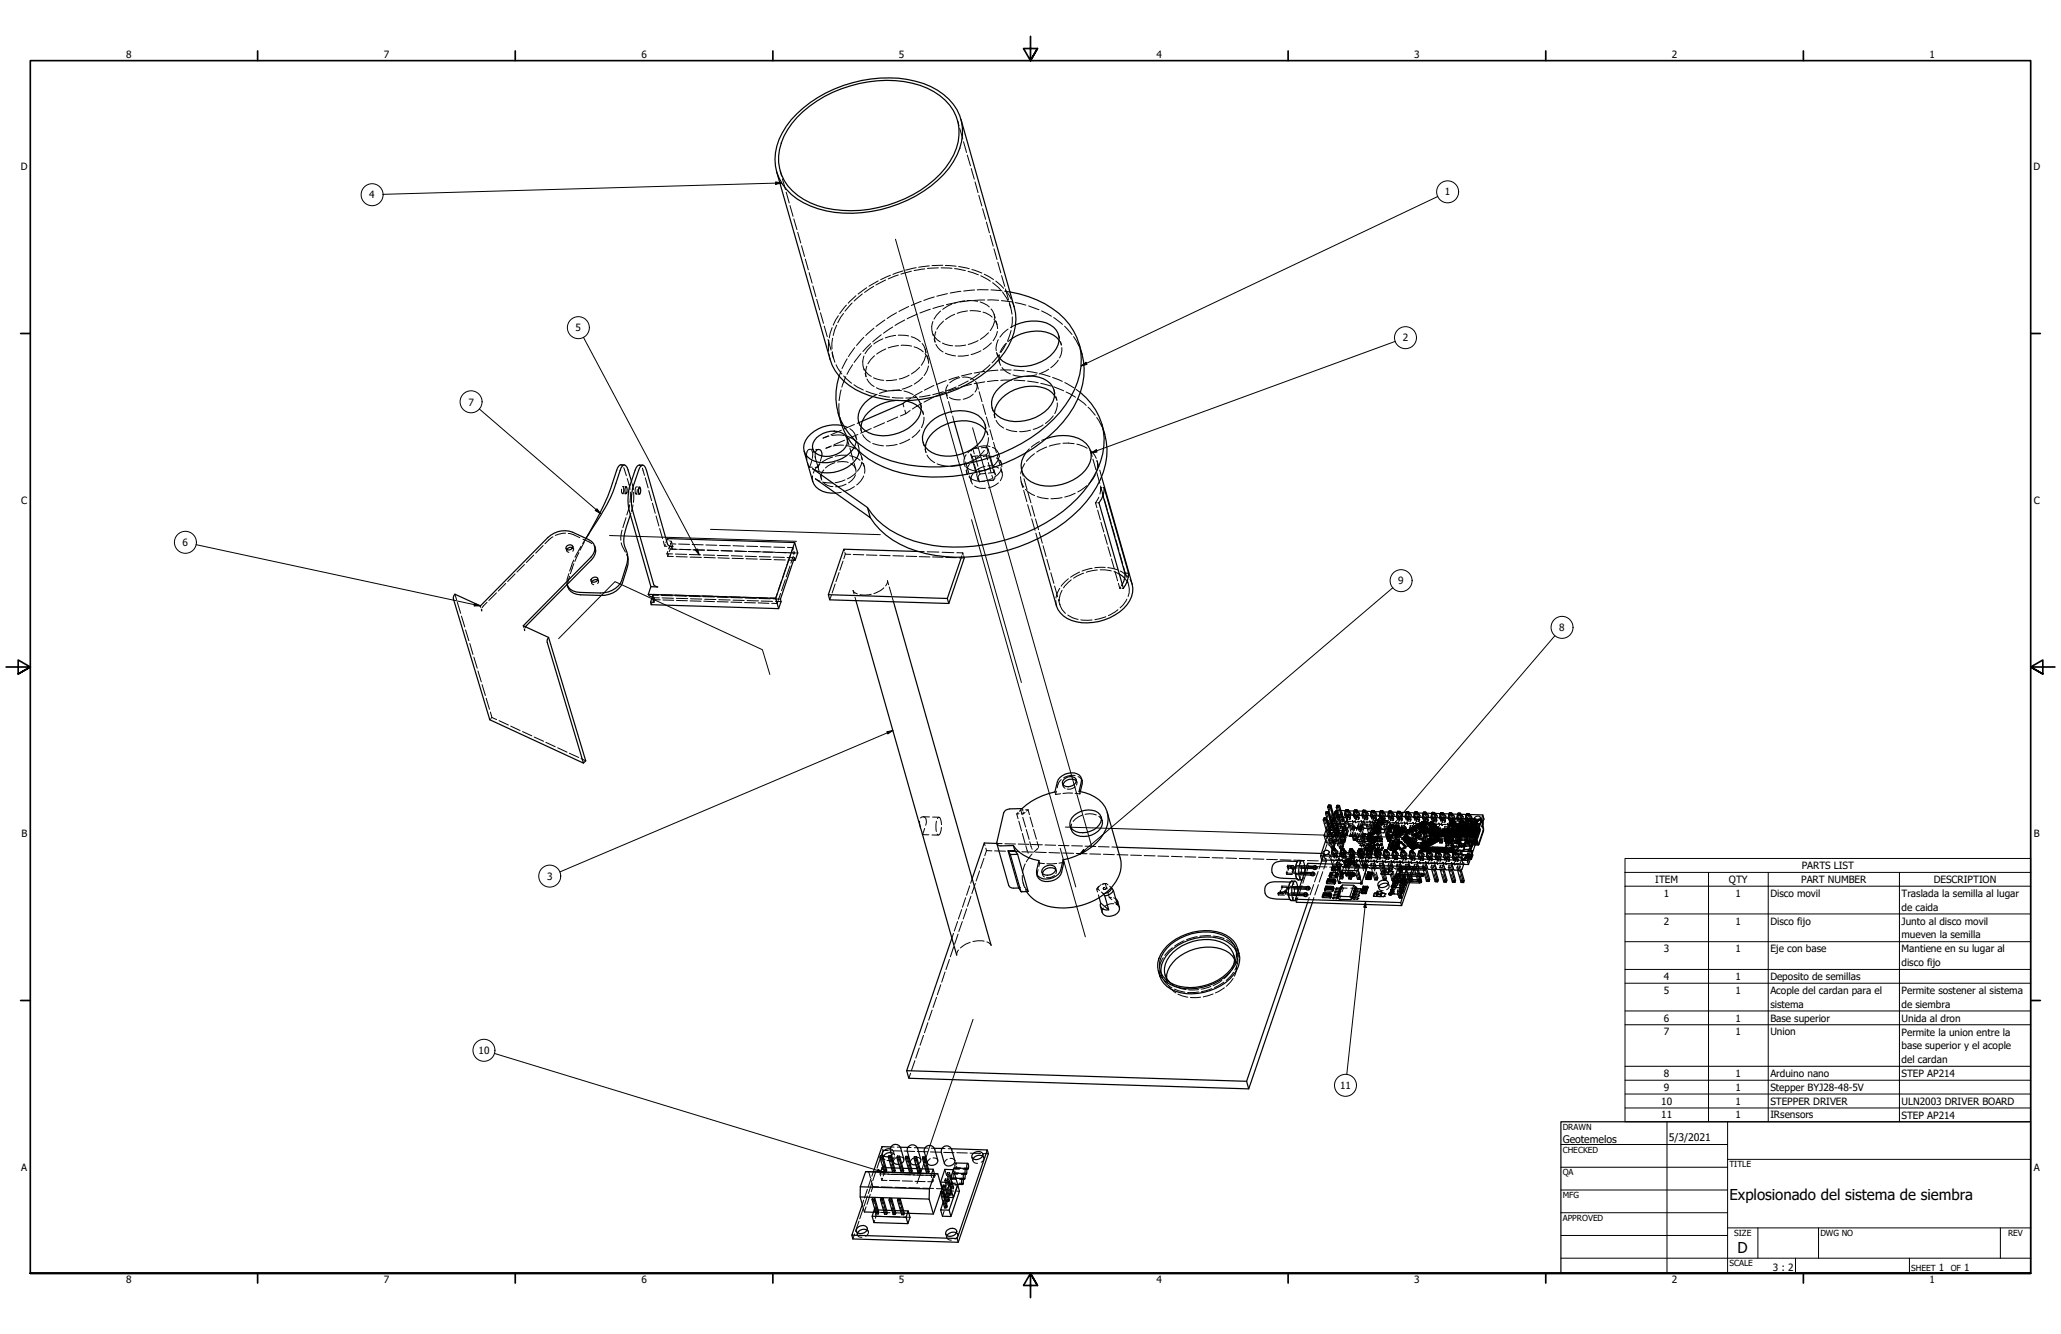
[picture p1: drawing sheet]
<svg xmlns="http://www.w3.org/2000/svg" width="864mm" height="559mm" viewBox="0 0 864 559" stroke-linecap="round" stroke-linejoin="round" font-family="sans-serif">
<defs><g id="words">
<g font-size="6.3">
<text x="724.7" y="502.9">Explosionado del sistema de siembra</text>
<text x="728.1" y="524.9">D</text>
</g>
<g font-size="4.4">
<text x="654.8" y="478.6">Geotemelos</text>
<text x="699.3" y="478">5/3/2021</text>
</g>
<g font-size="4.2">
<text x="52.8" y="24.4">8</text>
<text x="160.8" y="24.4">7</text>
<text x="268.7" y="24.4">6</text>
<text x="376.7" y="24.4">5</text>
<text x="484.6" y="24.4">4</text>
<text x="592.6" y="24.4">3</text>
<text x="700.5" y="24.4">2</text>
<text x="808.5" y="24.4">1</text>
<text x="8.8" y="71.4">D</text>
<text x="852" y="71.4">D</text>
<text x="154.7" y="83.1">4</text>
<text x="605.4" y="81.9">1</text>
<text x="241.2" y="138.7">5</text>
<text x="587.8" y="143">2</text>
<text x="196.3" y="169.9">7</text>
<text x="8.9" y="211.1">C</text>
<text x="852.2" y="211.1">C</text>
<text x="76.5" y="228.7">6</text>
<text x="585.9" y="244.7">9</text>
<text x="653.4" y="264.4">8</text>
<text x="9" y="350.8">B</text>
<text x="852.2" y="350.8">B</text>
<text x="755" y="364">PARTS LIST</text>
<text x="229.2" y="368.6">3</text>
<text x="693.6" y="369.8">ITEM</text>
<text x="724.5" y="369.9">QTY</text>
<text x="754.7" y="369.8">PART NUMBER</text>
<text x="810.3" y="369.9">DESCRIPTION</text>
<text x="697.2" y="375.7">1</text>
<text x="727.3" y="375.7">1</text>
<text x="741.8" y="375.7">Disco movil</text>
<text x="796.8" y="375.7">Traslada la semilla al lugar</text>
<text x="796.8" y="381.5">de caida</text>
<text x="697.2" y="387.3">2</text>
<text x="727.3" y="387.3">1</text>
<text x="741.8" y="387.3">Disco fijo</text>
<text x="796.8" y="387.3">Junto al disco movil</text>
<text x="796.8" y="393.1">mueven la semilla</text>
<text x="697.2" y="398.9">3</text>
<text x="727.3" y="398.9">1</text>
<text x="741.8" y="399">Eje con base</text>
<text x="796.8" y="399">Mantiene en su lugar al</text>
<text x="796.8" y="404.7">disco fijo</text>
<text x="697.2" y="410.5">4</text>
<text x="727.3" y="410.5">1</text>
<text x="741.8" y="410.5">Deposito de semillas</text>
<text x="697.2" y="416.3">5</text>
<text x="727.3" y="416.3">1</text>
<text x="741.8" y="416.4">Acople del cardan para el</text>
<text x="796.8" y="416.4">Permite sostener al sistema</text>
<text x="741.8" y="422.1">sistema</text>
<text x="796.8" y="422.1">de siembra</text>
<text x="697.2" y="427.9">6</text>
<text x="727.3" y="427.9">1</text>
<text x="741.8" y="427.9">Base superior</text>
<text x="796.8" y="428">Unida al dron</text>
<text x="697.2" y="433.7">7</text>
<text x="727.3" y="433.7">1</text>
<text x="741.8" y="433.7">Union</text>
<text x="796.8" y="433.8">Permite la union entre la</text>
<text x="200.5" y="441.5">10</text>
<text x="796.8" y="439.5">base superior y el acople</text>
<text x="796.8" y="445.4">del cardan</text>
<text x="697.2" y="451.2">8</text>
<text x="727.3" y="451.1">1</text>
<text x="741.8" y="451.2">Arduino nano</text>
<text x="796.8" y="451.2">STEP AP214</text>
<text x="561.5" y="456.2">11</text>
<text x="697.2" y="456.9">9</text>
<text x="727.3" y="456.9">1</text>
<text x="741.8" y="456.9">Stepper BYJ28-48-5V</text>
<text x="696.1" y="462.7">10</text>
<text x="727.3" y="462.7">1</text>
<text x="741.8" y="462.7">STEPPER DRIVER</text>
<text x="796.8" y="462.7">ULN2003 DRIVER BOARD</text>
<text x="696.1" y="468.5">11</text>
<text x="727.3" y="468.5">1</text>
<text x="741.8" y="468.5">IRsensors</text>
<text x="796.8" y="468.6">STEP AP214</text>
<text x="8.9" y="490.5">A</text>
<text x="852.2" y="490.5">A</text>
<text x="742.9" y="532.6">3 : 2</text>
<text x="812.4" y="532.6">1</text>
<text x="823" y="532.6">1</text>
<text x="52.8" y="537.5">8</text>
<text x="160.8" y="537.5">7</text>
<text x="268.7" y="537.5">6</text>
<text x="376.7" y="537.5">5</text>
<text x="484.6" y="537.5">4</text>
<text x="592.6" y="537.5">3</text>
<text x="700.5" y="537.5">2</text>
<text x="808.5" y="537.5">1</text>
</g>
<g font-size="3.5">
<text x="654.8" y="473.2">DRAWN</text>
<text x="654.8" y="482.8">CHECKED</text>
<text x="724.7" y="488.9">TITLE</text>
<text x="654.8" y="492.3">QA</text>
<text x="654.8" y="501.8">MFG</text>
<text x="654.8" y="511.4">APPROVED</text>
<text x="726.7" y="517.7">SIZE</text>
<text x="762.8" y="517.7">DWG NO</text>
<text x="841.4" y="517.7">REV</text>
<text x="724.7" y="530.4">SCALE</text>
<text x="800.9" y="532.6">SHEET</text>
<text x="817.4" y="532.6">OF</text>
</g>
</g></defs>
<!-- layer: Tweak Trail (ANSI) -->
<path d="M375.2 100.2l52.8 185.7M407.5 179.2l49.8 175M407.1 217.7l43.7 153.8M255.4 224.3l78.4 2.5M297.7 221.7l71.2 2.3M234.1 267.5l23.6-23.9 61.8 28.6 3.1 10.3M444.2 355.3l10.6 37.1M446.4 346.5l142.4 4.3M407.7 427l-23.5 68.8" fill="none" stroke="#000" stroke-width=".42"/>
<!-- layer: Hidden (ANSI) -->
<g fill="none" stroke="#000" stroke-width=".42">
<path d="M401.2 50.4l.6 2.2M402.1 53.8l1.3 4.4M403.7 59.4l1.3 4.5M326.9 71.6l.6 2.2M327.9 74.9l1.2 4.5M405.3 65l1.4 4.5M407 70.6l1.2 4.5M408.6 76.2l1.2 4.5M329.4 80.5l1.3 4.5M331 86.1l1.3 4.5M332.6 91.7l1.3 4.5M334.3 97.3l1.2 4.5"/>
<path d="M410.1 81.8l1.3 4.5M411.7 87.4l1.3 4.5M413.3 93l1.3 4.5M414.9 98.6l1.3 4.5M335.9 102.9l1.2 4.5M337.4 108.5l1.3 4.5M339 114.2l1.3 4.4M340.6 119.8l1.3 4.5M366.1 120l-3.8 2.5M368 117.7l-3.9 2.2M371.1 117.3l-4.1 2.1M373.1 115.3l-4.1 1.9"/>
<path d="M376.4 115.2l-4.2 1.6M378.4 113.5l-4.3 1.4M381.9 113.6l-4.4 1.2M383.9 112.1l-4.4 1.1M387.5 112.6l-4.5 .7M389.4 111.4l-4.5 .6M393.2 112.2l-4.6 .3M394.3 112.2l4.6 .2M395 111.1l-4.5 .2M396.1 111.2l4.5 .3M400 112.5l4.5 .8M401.7 111.6l4.4 1"/>
<path d="M405.6 113.7l4.4 1.4M407.2 112.9l4.2 1.5M411 115.5l4 2.3M412.4 114.9l3.9 2.2M415.9 118.4l3.4 3.1M416.5 104.2l1.3 4.5M417.3 117.7l3.3 3.1M418.1 109.9l1.3 4.4M419.7 115.4l1.3 4.6M342.2 125.3l1.3 4.6M343.8 131l1.3 4.4M345.4 136.6l1.2 4.4"/>
<path d="M348.7 137.2l-1.2 4.3M350.6 136.2l-1.5 4.3M351.3 132.3l-2.2 3.9M353.4 131.3l-2.4 3.9M354.6 127.8l-2.7 3.5M357.1 126.9l-3 3.5M358.6 123.9l-3.2 3.1M361.3 123.1l-3.4 3M363.2 120.5l-3.7 2.7M366.2 137.5l-3.4 3M370.8 134l-3.7 2.7M374.1 137l-3.9 2.6"/>
<path d="M375.7 131l-4 2.4M379.1 134l-4.1 2.3M380.7 128.4l-4 2.1M384.4 131.6l-4.3 1.9M386 126.2l-4.2 1.8M389.8 129.5l-4.4 1.6M390.6 139.1l.4 1.4M390.9 134.7a6.3 6.3 0 0 0-.2 4.3M391.5 124.4l-4.4 1.5M392.1 138.9a6.3 6.3 0 0 0-.2 4.4M394.1 130.3l-1.7 1.7-1 1.7M395.4 134.5l-2.8 3.4"/>
<path d="M395.4 128l-4.5 1.2M397 123l-4.4 1.1M398.8 127.4l-3.8 2.2M400 131.6l-3.8 2.3M401.1 126.7l-4.5 .9M402.7 122l-4.6 .7M404.2 126l-4.3 1M405.3 125.9l4.3 .3M405.4 130.2l-4.3 1.1M406.5 130.2l4.3 .3M406.8 125.9l-4.6 .6M408.4 121.5l-4.6 .4"/>
<path d="M409.5 121.4h4.6M410.7 126.5l2.9 1.3 .9 .8M411.9 130.7l1.4 .5 2.4 1.6M412.6 125.7l-4.6 .2M413.8 125.7l4.7 .1M414.2 139.4l-3.4 2.8M415.2 121.4l4.6 .4M415.3 129.4a5.8 5.8 0 0 1 1.5 4.1M416.5 133.7a5.8 5.8 0 0 1 1.5 4M416.6 131.7l.4 1.4M416.7 134.6l-.5 1.8-1.3 2.1M417.4 134.6l.4 1.4"/>
<path d="M417.9 138.8l-.5 1.9-1.3 2M419.6 125.9l4.6 .7M420.1 122.3l2.4 3.9M420.9 122l2.3 .3M421.3 121.6l2.4 3.7M421.3 121l1.3 4.5M422.4 137.9l-2.2 1.7-1.2 1.6M422.9 127.2l1.2 4.4M422.9 126.7l.6 2.2M423.7 138.4l-1.5 4.3M424.2 132.7l-.3 4.6M424.2 126.4l.7 2.1"/>
<path d="M425.4 126.7l4.5 1.1M425.5 136.1l-2.1 1.1M431 128.1l4.4 1.6M436.4 130.2l4.2 2.3M441.5 133l3.7 2.9M446.1 136.7l3.1 3.4M347 142.2l1.2 4.5M347.3 142.6l-.1 4.5M347.3 148.3l.5 2.1M348.6 147.8l.6 2.3M348.7 147.3l1.1 4.5M348.9 141.7l-.3 4.5"/>
<path d="M350.3 152.8l2.4 3.9M352.4 155.4l-.8 2.2M353.5 157.5l3.4 3M354.4 157.8l-1.7 4.4M355 150.3l-2.2 4.1M357.3 152.8l-2.4 4M358.1 145.6l-2.6 3.8M360.7 148.1l-2.8 3.7M361.7 153.6l.4 1.4M361.9 141.3l-3 3.4M362 149.2a6.9 6.9 0 0 0-.3 4.3M362.1 154.6l.7 1.2 2.3 1.9"/>
<path d="M362.5 156.4l.4 1.5M363.2 153.4a6.9 6.9 0 0 0-.3 4.3M363.3 158.8l.7 1.2 2.3 1.9M364.8 144l-3.2 3.3M365.3 144.8l-2.8 3.3M366 158.2l4.3 1.1M366.5 149l-1.8 1.7-1 1.7M369.3 140.2l-3.6 3M370 141.9l-3.9 2.2M371.2 146.2l-3.9 2.1M375.3 140.5l-4.3 1M375.7 159.1l-4.4 .3"/>
<path d="M376.4 140.4l4.3 .3M376.5 144.8l-4.3 .9M377.6 144.7l4.4 .3M380.9 157.2l-4.1 1.6M381.8 141l1.4 .5 2.4 1.6M383 145.3l1.4 .4 2.4 1.7M385.3 153.9l-3.4 2.8M386.4 143.9a5.5 5.5 0 0 1 1.5 4.1M386.5 158.1l-3.4 2.8M387.6 148.1a5.5 5.5 0 0 1 1.5 4.1M387.7 146.2l.3 1.4M387.8 149l-.5 1.9-1.3 2.1"/>
<path d="M388.5 149l.4 1.4M389 153.3l-.5 1.9-1.3 2.1M391 140l.7 1.2 2.3 2M391.4 141.9l.4 1.4M392.2 144.3l.7 1.2 2.3 1.9M394.9 143.7l1.1 .5 3.2 .6M396.1 148l4.3 1.1M396.5 159.4l-4.1 1.7M401.8 157.8l-4.2 1.3M402.1 158.2l-2.6 1.1-1.5 1M403.4 158.1a6.2 6.2 0 0 1 4.5 .9M404.6 144.5l-4.4 .4"/>
<path d="M405.7 159.6l-4.1 2.1M405.8 148.8l-4.4 .4M407.2 156.5l-4.4 1M408.8 159.8a3.4 3.4 0 0 1-.2 4.4M409.8 142.7l-4.1 1.6M410.5 156.5l-3.8 2.5M411 146.9l-4.1 1.6M412.6 155.6l-4.4 .7M412.6 160l-4.4 .7M414.8 152.8l-3.4 3M415.4 143.6l-3.4 2.8M417.6 147.6l.4 1.5"/>
<path d="M417.8 148.1l1.2 2.1M418.1 155.1l-4.3 .3M418.2 159.4l-4.4 .4M418.3 142.3a7.5 7.5 0 0 0-.9 4.6M418.4 150.5l.4 1.4M418.7 148.6l-3 3.4M418.8 148.7a5.8 5.8 0 0 0 .5 4.3M419.2 155h4.5M419.9 154l2 1.9 1.5 .8M421.5 144l-1.6 2-.9 1.6M421.7 143.8l-2.3 3.8M423.9 159.3h-4.5"/>
<path d="M424.1 141.8l-1.8 1.3M424.4 157l4.4 .7M424.8 155l4.4 .4M424.9 159.3l4.6 .2M430.3 155.5l4.4 .8M430.6 159.6l4.4 .7M434.3 157l-4.3 .7M435.7 156.5l4.3 1.2M439.4 154.7l-4 2M441.1 158.1l4 1.7M443.4 150.9l-3.1 3.2M443.5 140.3l.5 1.4"/>
<path d="M443.8 142.5l.9 2M444.4 143.1l.4 1.4M444.9 145.6l-.3 2.9-.6 1.4M449.8 141l2.4 4.1M452.6 146.2l.8 2.1M351.5 169l.2 4.7M351.9 174.8l.5 2.3M352.4 163.3l-.8 4.5M352.7 178.2l2.3 .8M356.1 179.6a5.1 5.1 0 0 1 2.6 4M357.8 161.2l4 2.2M358 177.8l-4.4 1.9"/>
<path d="M359.8 176.7l.4 1.4M360.6 179.5l.4 1.4M360.7 178.7l.4 2.3M361.3 176.4l-2.1 1M362.8 163.8l4.4 1.5M365.1 179.5l-4.5 2M367.2 162.4l1.1 .5 3.2 .7M367.5 165.2l-1.8 .9M368.2 165.6l4.5 .8M370.6 177.1l-4.5 2M373.6 163.6h4.1M373.9 166.5l4.5 .3"/>
<path d="M376.2 174.7l-4.5 2M376.4 167.7l-1.2 .1M376.9 163.3l-2.4 .3a14 14 0 0 0-6 1.2M377.7 167.8h1.2M378.3 169l.4 1.4M378.8 163.8l3.8 1.5M379.2 171.8l.3 1.5M379.5 173.3l-2.2 .9M381.4 172l-1.9 1.3M381.6 166.8l-1.8 1.2M382.1 161.4l-4.1 1.6M383.4 165.9l1.5 1.5"/>
<path d="M384.1 166.4l-4.6 .4M385.8 169.3l.3 1.4M386 171.5l.9 2.1M386.1 169l-3.8 2.3M386.4 164l-3.8 2.2M386.6 172.1l.4 1.4M387.2 174.8a7.6 7.6 0 0 1-1.1 4.3M389.8 165.5l-4.5 .8M391.2 166.4l-4 2.1M391.4 161.5l-4.1 1.9M395.2 164.1l-4.4 1.3M396.3 164.2l-4.1 1.7"/>
<path d="M396.4 164.6l.7 2.4M397.2 161.2a3.6 3.6 0 0 0-.3 4.5M397.4 168.2l1.4 4.8M397.8 166.5a7.1 7.1 0 0 0 4.6 .9M399.2 174.2l.6 2.5M400.6 162.1l-4.2 1.7M401.6 162.4l-4.2 1.4M407.1 161l-4.4 1.1M407.8 165.1a7.8 7.8 0 0 1-4.2 2.2M409.4 160.9l.6 2.1M410.3 164.1l1.2 4.2M411.8 169.4l1.2 4.2"/>
<path d="M412.7 177.9l.4 1.4M413.3 174.7l1.2 4.2M414.8 180l1.2 4.2M415.7 170.8l.4 1.3M416.7 172.8l.2 2.2-.4-1.5M417.4 176.1a6.8 6.8 0 0 0 3.2 3.2M421.6 179.8l2.3 .7 2.2 .3M436.1 160.6l4.4 1.1M437.1 178l-4.2 1.9M441.3 174.2l-3.2 3.2M441.6 162.1l4.1 1.6M441.6 163.4l.4 1.4"/>
<path d="M441.8 165.6l1 2.1M442.5 166.2l.3 1.4M443 168.8a8.1 8.1 0 0 1-1 4.4M446.2 160.3l3.8 2.1M446.7 164.2l4 2.2M450.9 163.1l1.8 1.3M451.6 167l3.5 2.8M455.9 170.6l3 3.3M459.5 174.9l2.3 3.9M462.2 179.8l.7 2.1M260.2 194.7l.7 .4M261.4 195.9l1 3.4"/>
<path d="M267.9 194.8l.8 .5M269.2 196.1l.9 3M339.1 195.7h1.3M340.1 188.7l.5 1.2-.2 2.1M340.2 192.9l-1.1 2.8-.6-1.8M340.5 199.3l.1 2.4M340.6 188.2a2.19 2.19 0 0 0-2.3 .7 2.19 2.19 0 0 0-.4 2.3l.2 1.2M340.6 188l.5 1.6M341.5 191.3l.4 1.6M341.6 195.8h1.2M341.6 189.7l.2 2.2M341.8 188.3h1.2"/>
<path d="M342 193l.8 2.8 .5-1.6M342.8 195.7l.4 1.7M343.6 194.3a8.1 8.1 0 0 0-2.8 3.9M343.7 199l.5 1.7M344.4 191l-.7 2.2M345.2 196.8a4.1 4.1 0 0 0-.8 4.3M347.1 182.6l-2.2 .9 2.4-.8M348.4 186.8l-2.3 1 2-.7M348.6 182.4l2.3-.2 2.7 .2M348.9 191.5l-2.4 .8-1.9 1.2M349.8 193.8l-2.8 1.3-1.1 .9M351 193.5l2.2-.1 2.2 .3"/>
<path d="M352.6 180.2l-4.4 1.9M353.4 186.5l-4.2 .3M353.9 184.4l-4.5 1.9M354.5 186.6l2.9 .9 1.1 .6M354.8 190.8l-2.3-.1-2.5 .4M354.9 182.7a7.4 7.4 0 0 1 4.1 2.8M356 190.9a8.2 8.2 0 0 1 4.4 1.9M356.1 187.6l1.4 5.2M356.5 194.2a3.8 3.8 0 0 1 2.2 3.6M357.9 194.1l.7 2.5M358.5 198.9a6.4 6.4 0 0 1-3 3.3M358.6 198.1l-3.5 2.5"/>
<path d="M358.6 182.8l.4 1.4M358.7 184.8l-.6 2.4M359.3 188.7a4.9 4.9 0 0 1 1.9 3.8M359.4 185.7l.4 1.4M359.5 182l-4.5 1.9 .7 2.5M359.6 186.6l.4 2.5M361 191.3l.4 1.4M361.1 193.5l-.9 2.7-.9 1.2M361.2 193.7a5 5 0 0 1 1.1 4.5M361.4 182.1a7.5 7.5 0 0 0 3.3 3.1M361.8 194.1l.4 1.4M361.9 199.4a8.5 8.5 0 0 1-2.9 3.7"/>
<path d="M365.7 185.7l4.5 1.1M375.9 186.2l-4.6 .6M381.2 184l-4.2 1.9M385.4 180.1l-1.5 1.8-1.7 1.4M386.8 185.2l.4 1.5M387.7 187.3l.3 2.2-.4-1.4M388.4 190.6a7.5 7.5 0 0 0 3.3 3.2M392.7 194.3l4.5 1M402.9 194.8l-4.6 .5M403.6 189.9l.6 2.4M404 194.1l.4 1.4M404.6 193.5l1.4 4.7"/>
<path d="M404.8 190.5a4 4 0 0 0-.6 4.2M404.8 197l.4 1.4M404.9 195.6a6.4 6.4 0 0 0 4 1.8M406 199.7a5.7 5.7 0 0 0 4.1 1.8M406.2 194.6a4.1 4.1 0 0 0-.8 4.2M406.3 199.3l.7 2.4M406.8 190.1l.6 1.1M406.8 190.3l.6 2.1M407.6 187.9l-.7 1M407.6 187.9l.6 2.2M407.7 193.5l1.2 4.2M407.7 198.4a3.4 3.4 0 0 0-.2 4.4"/>
<path d="M408.2 192.5l-4.2 1.9M408.2 194.4l1.2 4.2M408.6 191.1l1.2 4.2M409.2 198.8l.6 2.1M409.3 187.4l-1.8 .8-1.9 1.5M409.7 190.9l-2.3 .3 .6 2.1M409.8 199.6l.6 2.2M410 187.7l-2.4 .2M410 196.4l.7 2.2M410.4 187.1a7.6 7.6 0 0 1 4.4 0M410.7 198.6l-.7 .9M410.8 191.5l-1.4 .5-2.5 1.7"/>
<path d="M411.2 187.6l2.2-.3 .7 2.1M412 191.3a8.2 8.2 0 0 1 4.5 .1M412.2 197l-2.2 .4M412.4 188.7l-1.5 1.8-1.7 1.4M412.7 195.3a7.8 7.8 0 0 0-4.1 2.2M412.9 180.1l1 2.1M413 198.3l-2.3 .3M413.2 190.6l-2.4 .2M413.2 190.6l.6 2.1M413.4 187.3l.7 1M413.5 180.7l.5 1.4M413.9 189.5l-.7 1.1"/>
<path d="M413.9 195.1a7.1 7.1 0 0 1 4.6 1M414.1 193.7l1.2 4.3M414.1 188.2l.6 2.1M414.1 183.3a7.6 7.6 0 0 1-1 4.4M414.4 190.5l1.2 4.3M415 191.4l1.2 4.2M415 195.9l-2 .9M415.6 199.1l.6 2.1M415.9 187.4a3.9 3.9 0 0 1 2.6 3.2M415.9 195.8l.6 2.1M416.3 185.3l1.2 4.2M416.5 197.9l.6 1"/>
<path d="M416.5 197.9l-2.4 .3M416.5 196.7l.6 2.1M417.5 191.8a3.8 3.8 0 0 1 2.2 3.7M417.8 190.6l1.2 4.2M418.5 191.8a5.7 5.7 0 0 1-2.5 3.5M418.5 190l.3 1.5M419.2 192.8l.5 1.4M419.4 196.9a3.5 3.5 0 0 1-.2 4.5M419.4 195.9l.5 2.1M419.5 196.6a6.6 6.6 0 0 1-2.9 3.4M427.6 199.7a7.4 7.4 0 0 0 1.4 4.3M428.1 197.2l.7 2.2"/>
<path d="M429.4 194.2l-1.2 2.1-.5 2.2M431.3 188l-1.4 1.6M431.8 180.2l-4.6 .6M433.5 190.1l-3.4 3.1M435.5 185l-3.4 2.3M438.5 183.7l-2 .8M438.6 187.3l-4.2 2.1M444.2 185.9l-4.5 1M445.4 185.7l4.7 .2M451.2 186.1l4.3 1.7M456.5 188.4l2.2 2.2 .7 1.4M457 188.9l.6 2.3"/>
<path d="M458 192.3l1.2 4.5M459 198.8l-1.2 2.1-1.6 1.7M459.5 197.9l1.3 4.5M459.6 192.8l.8 2.7M459.7 193.2a7 7 0 0 1-.3 4.5M460.8 196.9l.8 2.8M260.9 206.8h.4M260.9 203.8h.5M261 203.8l.4 1.2a1.57 1.57 0 0 1-.7 1.8l-.2-1.9M261.7 206.8h.6M261.9 203.8h.4M262.3 216.9l-1.3 4.1"/>
<path d="M262.8 200.5l1.2 4.5M263.8 211.5l-1.2 4.2M264.1 206.1l-.1 4.3M264.4 214.9l-.2 .7M264.6 201.6l.1 .5M264.9 202.6l.5 2.5M265.2 211.5l-.7 2.7M265.5 206.2l-.1 4.2M266.5 204l-.4 1.2a1.33 1.33 0 0 0 .5 1.7l.4-1.9M266.5 206.9l.5 .1M266.6 204h.5M267.5 207h.5"/>
<path d="M267.6 204h.4M270.4 200.2l1.2 4.2M271.8 205.5l1.2 4.2M273.4 210.8l1.2 4.2M274.9 216.1l1.2 4.2M341.7 200.6l2 .9M344.7 201.9l4.2 .4M345 202.1a5.4 5.4 0 0 0 4 1.7M352.5 206.2l-2.4 .4M354.1 201l-4.2 1.2M354.5 202.8l-1.6 .7-2.8 .4M358 203.8l-1.9 1.2-2.5 .9"/>
<path d="M408.4 203.6a6.2 6.2 0 0 0 4.5 .9M409.8 200.7l.6 1.1M412.7 201.5l-2.3 .3M415.6 200.5l-1.7 .7-2.7 .4M416.2 201.2l-2.3 .2M416.9 200.2l-.7 1M418.3 202.2a8.5 8.5 0 0 1-4.2 2.1M427.9 201.8l.7 2.4M428.9 205.4l1.4 4.8M429.1 200.5l1.2 4.5M429.7 205l1 1 2.8 1.6M430.6 211.4l1.4 4.8"/>
<path d="M430.7 206.1l1.3 4.5M432.3 217.4l1.4 4.8M432.3 211.8l1.3 4.5M433.9 217.4l1.3 4.5M434.6 208l4.6 .9M445 208.5l-4.6 .4M450.5 206.6l-4.3 1.6M455.4 203.5l-3.8 2.6M459 210.6l.6 2.1M459 210.6h.5M459.9 213.7l1.2 4M460 210.6h.5"/>
<path d="M460.4 208.3l-1.4 2.3M461.1 203.6l1.3 4.4M461.2 204.3l-.3 2.6M461.2 204.3h.5M461.2 204.3l.3 1.1M461.3 218.8l1.2 4.1M461.8 206.5l.4 1.1M462.2 204.3h.5M462.7 209.2l1.3 4.5M464.3 214.8l1.3 4.5M219.8 236.5l-3.2 3.1M223.6 232.5l-3.1 3.1"/>
<path d="M227.6 228.5l-3.1 3.2M231.7 224.9l-3.4 2.9M237 223.3l-1.3 .1-3 .9M237.2 229.7v.4M237.4 230.4l.1 .4M237.6 230.2l.1 .9 .7 .3M238.1 223.5l2.2 .5 2.7 1.2M240 229.4l.3 .4-.3 1.1M240 228.9l.2 .3M240.2 229.6l.1 .3M240.4 234.6l-1.7 4.6M240.5 236.2l-1.5 4.1"/>
<path d="M242.6 231.5l-1.7 3.7M243.5 228.9l-2.6 4.5M244.3 225.9l3.7 1.8M244.9 226.9l-1.9 3.6M245.5 225.5l-1.3 2.2M246.3 224.3l-.2 .5M246.4 224.2l-1 1.7M246.8 223.5l-.2 .5M248.9 228.6l.6 1.1M260.3 227.4l1.8 3.9M260.7 222.1l-.5 4.2M262.6 232.2l.5 2.1"/>
<path d="M276.4 221.4l1.2 4.2M277.9 226.7l.6 2.1M278.8 228.1l-.3 .7 1 .1M279.3 226.6l-.3 .7M279.5 232l.1 .3M279.5 232h2.3M279.6 225.6l.4 .6M279.7 232.7l.1 .3M279.8 233l2.3 .1M279.8 230.9l-.3 1.1M280.2 232l-.4 1M280.4 228.9h1"/>
<path d="M280.5 228.9h.5M280.6 229.3l-.1-.4-.3 1M280.6 226.6l.7 .2M280.7 229.6l.2 .4M280.9 230l-.4 1M280.9 230l2.9 .1M281 227.8l.2 .7M281 227.8l2.2 .1M281.1 227.5l-.1 .3M281.2 227.1l.1-.3 .3 .7M281.4 229.3l.2 .8 .1-.4M281.5 229h.4"/>
<path d="M281.7 228.2l.2 .8M281.9 229l-.1 .3M283 232.1l4.7 .1M283.3 233.2l4.7 .1M284.4 227.9l4.5 .1M284.4 230.1l5.2 .2M288.9 232.3l4.7 .1M289.2 233.4l4.7 .1M290.1 228.1l4.5 .1M290.3 230.3l5 .1M294.7 232.5l4.7 .1M295 233.5l4.7 .2"/>
<path d="M295.8 228.3l4.6 .1M296.3 230.4l4.7 .2-4.6-.1M300.5 232.7l4.7 .1M300.9 233.7l4.7 .2M301.5 228.5l4.5 .1M302.1 230.7l4.5 .1M302.2 230.6l4.8 .2M306.5 232.8l4.6 .2M306.8 233.9l4.7 .1M307.1 228.6l4.6 .2M307.8 230.8l5.1 .2M312.3 233l4.7 .2"/>
<path d="M312.6 234.1l4.7 .1M312.9 228.8l4.5 .1M313.5 231l4.6 .1M314.1 231l4.7 .1M318.1 233.2l4.7 .1M318.5 234.3l4.7 .1M318.6 229l4.5 .1M319.2 231.2l5.5 .1M324 233.4l4.7 .1M324.2 229.2l4.6 .1M324.4 234.4l4.7 .2M324.9 231.4l5.8 .1"/>
<path d="M329.3 237.9l-1.4 4.2M329.8 233.6h2.4M329.9 229.3l2.3 .1 .2 .7M330.2 234.6l2.3 .1M330.6 231.6h2.3l-.3 .7M331 237.1l-1.6 4.6M331.2 232.6l-1.5 4.2M331.9 231.6h2.4M332.2 233.6h.2M332.2 233.6l-.8 2.3M332.2 229.4l-.7 2.1M332.4 233l-.2 .6"/>
<path d="M332.7 233.6h.2M332.7 230.9l.2 .7M351.6 239.8l-1.3 3.8M353.3 235l-1.4 3.9M353.6 230.1l.2 .7M354 231.5l.2 .7h2.2M354.2 232.2l-.6 1.9M357.5 232.3l4.4 .1M363 232.5l4.5 .1M368.6 232.6l4.4 .2M374.1 232.8l4.5 .1M379.7 233l4.4 .1"/>
<path d="M384.7 231l2.5 .1M385.2 233.2l4.4 .1M388.5 231.1l4.9 .2M390.8 233.3l4.4 .1M394.7 231.3l5 .2M396.3 233.5l4.4 .1M400.9 231.5l2.5 .1M401.8 233.7h2.3M403 232.8l-.2 .6M403.4 231.6l.2 .6M403.4 231.6l-.2 .6M403.8 232.8l.1 .6"/>
<path d="M434 223.3l.7 2.4M435.5 223l1.3 4.5M437.1 228.6l1.2 4.5M438.7 234.3l1.2 4.5M440.3 239.9l1.3 4.4M452.4 239.6l-3.8 2.2M457.6 238.1l-4.2 1.1M459.8 238.8l-4.6 .9M461 238.7l4.6 .4M462.8 223.9l1.2 4.1M463.1 237.7l-4.4 .2M464.2 237.7l4.2 1.1"/>
<path d="M464.2 229l1.3 4.1M465.7 234.1l1.2 4.2M466 220.4l1.2 4.5M466.8 239.5l2.1 .9M467.2 239.3l1.1 4M467.6 226.1l1.2 4.5M469.1 231.6l1.3 4.6M469.4 239.2l2.1 1.3 1.4 1.4M470.7 237.3l1.3 4.5M190.6 248.9l.7 2.3M191.6 252.3l1.4 4.6M193.4 258.1l1.4 4.5"/>
<path d="M201.3 253.8l.2 .7M201.9 255.1v.8l-.2-.7M204.1 252.3l-2 2.2M208 248.3l-3.1 3.2M211.9 244.4l-3.1 3.2M215.8 240.4l-3.1 3.2M237.5 244.1l.1 .8M237.8 245.1l.1 .8M238.4 240.3l-.8 3M238.7 241.4l-.9 2.9M247.6 243.3l.1 .3M247.8 244l.1 .3"/>
<path d="M248 243.7l.2 1 .6 .2M250.4 243l.4 .8-.4 .6M250.5 242.4l.1 .4M250.7 243.1l.1 .4M273.2 252.3l-.3 1M273.4 249.8l-.1 .3M273.5 249.7l-.1 .4M273.6 249.3l2.3 .1M273.6 249.3l.1 .3M273.6 249.3l-.1 .3M273.6 249.4l.1-.4 .2 .7M273.7 249h2.3"/>
<path d="M273.8 250l.1 .4M273.9 250.4h2.4M273.9 250.4l-.3 .9M274.1 251.9l-.1 .4M274.1 250.5l.3 .7M276.7 251.3l-2.3-.1-.1 .4M277.1 249.4l4.7 .2M277.2 249.1l4.5 .1M277.4 250.4l4.8 .2M277.8 251.3l4.5 .2M282.8 249.3l4.6 .1M283 249.6l4.7 .1"/>
<path d="M283.4 250.6l4.8 .2M283.5 251.5l4.5 .2M288.5 249.4l4.6 .2M288.8 249.7l4.7 .2M289.2 251.7l4.6 .1M289.3 250.8l4.8 .2M294.3 249.6l4.5 .1M294.6 249.9l4.7 .2M294.9 251.8l4.5 .2M295.3 251l4.7 .1M299.9 249.8l4.6 .1M300.5 250.1l4.7 .2"/>
<path d="M300.5 252l4.6 .2M301.2 251.2l4.7 .1M305.6 250l4.6 .1M306.3 252.2l4.5 .1M306.4 250.3l4.7 .1M307.1 251.4l4.7 .1M311.3 250.2l4.6 .1M312 252.4l4.5 .1M312.2 250.5l4.7 .1M313.1 251.6l4.7 .1M317.1 250.3l4.5 .2M317.7 252.5l4.5 .2"/>
<path d="M318.1 250.7l4.7 .1M319 251.8l4.7 .1M322.7 250.5l2.3 .1M323.3 252.7l2.3 .1M323.9 250.8l2.4 .2M324.9 251.9l2.4 .1M325 250.6l.2 .7M325.4 252.1l.2 .7M325.8 248.5l-.8 2.1M325.9 252.2l-.3 .6M326.3 251h.2M326.3 251l-.2 .5"/>
<path d="M326.8 251h.2M327.1 248.6l-.8 2.4M327.5 243.1l-1.4 4.3M329.1 242.8l-1.6 4.7M348.4 249.4l-.7 1.9M349.9 244.6l-1.2 3.8M357.9 248.8l-.5-1.5 .5 .7 1.3 .8M358.3 250.2l.3 1.4M365.1 248.9l-2.8 .4-1.9-.2M370.3 246.3l-1.5 1.2-2.6 1.1M372.4 245l-.5-1.7v.7l-.8 1.4M372.6 245.9l1 3.5"/>
<path d="M373.9 250.3l.5 1.8M441.9 245.5l1.3 4.5M442.4 251.6l.3 2.1M443.5 251.1l.6 2.3M444.1 246.4l-1.2 2.3-.4 1.8M444.1 253a6.9 6.9 0 0 0 2.4 3.9M445 247.3l-1.1 3.3v1.2M447.4 257.6l2 1.2 2.3 .7M447.7 242.4l-3.1 3.2M448.9 242.9l-3.3 3.4M452.9 259.7h4.7M454.1 240.1l-4.3 2.1"/>
<path d="M463.4 258.3l-4.6 1.3M468.4 255.4l-4 2.5M468.6 244.3l.6 2.1M469.2 246.4h.5M469.6 245.9l-.4 .5M470.2 244.9l-.3 .5M470.2 246.4h.5M471.2 242.2l1.4 2M472.2 251l-1.7 2.5-1.2 1.1M472.3 242.9l.6 2.3M472.9 245.2l.2 3.2-.4 1.5M473.5 242.8l.9 1.9"/>
<path d="M195.1 263.8l1.4 4.6M196.8 269.6l1.4 4.5M198.6 275.3l1.4 4.6M219.3 262.1l.2 .7M219.6 263.5l.2 .7v-.6M220.2 262.6l-.2 .5M200.3 281.1l1.4 4.5M202 286.8l1.4 4.5M203.7 292.5l1.4 4.6M205.5 298.3l.6 2.2-.3 .4M205.5 301.2l-.3 .3M206.1 300.5l2 .9"/>
<path d="M209.1 301.9l3.9 1.8M214 304.2l3.9 1.8M218.9 306.5l3.9 1.7M223.8 308.7l4 1.8M228.7 311l4 1.8M233.7 313.2l3.9 1.9M238.6 315.5l3.9 1.8M243.5 317.8l1.9 .9M427.7 339.3h1.1M427.7 339.3l.6 2M427.7 339.3l-.5 .6M428.2 338.7l.2 .7"/>
<path d="M429.8 339.2h1M430.8 339.2l.6 2M430.8 339.2l-.7 .5M442 331.7l.2 .4M442.2 332.5l.1 .3M442.7 331.4l-.4 1.4M444.4 332.5l-2.1 .3M444.7 326.6a4.6 4.6 0 0 0-1.7 3.4M445.2 328.2l.1 .4M445.4 328.9l.1 .4M445.5 328.7v.7l.8 .8M449.5 332.2l-4.1 .2"/>
<path d="M450.5 332.3l2 .2M450.5 329.6l-.2 .2a3.7 3.7 0 0 1-3.1 .7M450.5 324.9a6.6 6.6 0 0 0-4.8 .9M451 327.2l.3 .6-.3 1.1M451 326.6v.4M451.2 327.3l.1 .4M451.7 325.3l.6 .3 1.2 1.4M452.2 331.5v.4M452.4 332.2l.1 .3M452.6 332.2l-.1 .3M452.7 331.5l-.1 .4M555.7 340l.7 2.4"/>
<path d="M556.6 337.2l.7 2.5M559.8 339.5l.1 .5M560.2 337.4l.7 2.4M560.3 339.5h.5M561.4 339.5h.5M563.8 339.8l-.1 .3M563.9 339.5h-.1M563.9 339.2l.4 1M564 339.3l-.1 .1M564 340h.1M564.2 339.6l-.4 .1M564.4 339.2l-.3 .1"/>
<path d="M564.5 339.2l.3 .1M564.6 339.6l.5 .1 .3 .9M564.8 339.3l.2 .2M564.8 339.7v.1M564.9 339.5v.1M567.4 339.7h.4M567.4 339.9l-.1 .1M567.4 339.8v.1M567.6 339.3l.3 1.1M567.6 339.5l-.2 .2M568 339.3l-.2 .1M568.1 339.3l.5 .4"/>
<path d="M568.3 339.7l.5 .1 .2 .9M568.5 339.8v.1M568.5 339.6v.1M571 339.8l.4 .1M571.1 339.7l-.1 .3M571.2 339.4l.3 1.1M571.2 339.6l-.1 .1M571.6 339.5h-.2M571.8 339.5l.5 .2M571.9 339.9h.5l.2 .9M572.1 339.9v.1M572.1 339.7v.1"/>
<path d="M574.7 339.8v.1M574.8 339.5l.3 1.1M574.9 339.7h-.2M575.1 339.9h-.5l-.1 .3M575.2 339.5l-.2 .1M575.4 339.5l.2 .2M575.5 340h.5l.3 .9M575.7 339.7l.1 .1M575.8 339.9h.1M575.8 339.8l.1 .1M578.3 339.9v.1M578.4 339.7l.3 1"/>
<path d="M578.5 339.8l-.1 .1M578.9 339.7h-.3M579 339.7h.2M579.3 339.9h.1M579.4 339.9l.1 .1M579.4 339.9v.1M582 339.8l.3 1M582.1 339.9l-.1 .1M582.5 339.8l-.3 .1M582.6 339.8l.3 .1M582.9 339.9l.6 1.3M585.7 339.9l.2 1"/>
<path d="M586.1 339.9l-.6 .3M586.2 339.9l.3 .1M589.3 340l.2 1.1M589.7 340l-.5 .2M589.9 340l.2 .1M385.3 344l.4 2.7M385.8 342.6a1.46 1.46 0 0 1 1.8-.2 1.46 1.46 0 0 1 .6 1.8l-.3 1.5M386.6 349.6l2.6 .1M386.8 342.1l2.6 .1M387.5 347l-1 2.5M390.5 349.8h2.7M390.8 342.3h2.6"/>
<path d="M392.4 344l-.2 1.5 .2 2.8M392.8 342.9l.5-.5 .7 .3 .5 2.7M394.5 346.6a3 3 0 0 1-1.4 3.2l-.4-.4M412.3 359.5l-1.5 4.2M412.4 353.1l.3 1.1M413.1 355.3l.3 1M413.4 356.3l2.2 .1M413.4 356.3l-.8 2.2M416.8 356.4l4.5 .2M417.7 353.3l2.2 .1M421.1 353.4l4.4 .2M422.5 356.6l4.5 .1"/>
<path d="M426.6 340.4l-.6 .5M426.7 353.6l4.5 .1M426.9 344l1.2 4.1M427 340.9h-1l.6 2.1M427.9 340.9h1M428.2 356.8l4.6 .1M428.4 349.1l1.1 4.2M428.6 342.4l1.2 4.1M428.7 340.1l.2 .8M429.5 340.3l-.6 .6M429.8 354.3l.7 2.4M430 347.5l1.2 4.1"/>
<path d="M430.7 357l.1 .4M431.5 352.6l.7 2.4M431.6 342.3l1.2 4.1M432.2 353.8l4.6 .1M432.3 355.4l.2 .3M432.4 357.8l-2.4 3.2M433.1 347.4l1.2 4.1M433.9 356.9l4.5 .2M434.5 352.6l.6 2.4M434.9 355.3l-1.8 1.7M437.9 353.9l4.4 .2M439.5 357.1l4.6 .2"/>
<path d="M443.5 354.1l4.4 .2M445.3 357.3l4.5 .1M449.1 345.2l-.3 1.2 .1 1.1M449.1 354.3l4.5 .1M451 357.5l4.5 .1M453.5 341.4a8.6 8.6 0 0 0-3.9 2.7M454.7 341.1a7.6 7.6 0 0 1 4.7 .3M454.7 354.5l4.5 .1M456.6 357.7l4.6 .1M460.2 354.6l4.6 .2M460.4 341.9l1.4 1.9M462.3 357.8l4.6 .2"/>
<path d="M465.9 354.8l2.2 .1M468.1 358l4.5 .1M473.8 358.2l4.5 .1M479.4 358.4l4.6 .1M485.1 358.6l4.6 .1M490.9 358.7l4.5 .2M496.5 358.9l4.6 .1M502.2 359.1l4.6 .1M507.9 359.3l4.6 .1M513.7 359.4l4.5 .2M519.3 359.6l4.6 .1M525 359.8l4.6 .1"/>
<path d="M530.7 360l4.5 .1M553.7 357.5l.3 .1M554.3 359.3l-.3 .9M554.4 357.5l.1 .6M554.4 358.3l-.6 1.9M554.5 357.6h.4M554.7 358.6l.1 .6M554.8 342.6l.6 2.5M554.9 357.6l-.4 .9M554.9 357.6l.2 .9M555.4 359.4l.2 .9M555.5 358.1l-.7 .9 .1 .4 .9 .3"/>
<path d="M555.8 347.4l.2 .9M555.8 352l-.2 .7M555.8 346.3l.7 2.4M555.9 346.6l-.1 .9M555.9 347.8l-.1 .1M556 347.7h.3M556.1 353.6l-1.4 3.8M556.1 347.7h.5M556.2 357.9l1.1 .4 .1 .4-.5 .7M556.2 350.1l-.8 2.1M556.3 349.2l.3 .9 .1-.8M556.3 349.2l-.1 .3"/>
<path d="M556.4 350.6l-.4 .8M556.4 345.4l-.3 .7M556.5 348.7l-.1 .2M556.6 345.2l-.1 .2M556.7 343.6l.7 2.4M556.7 344.7l.3 .9M556.8 350.3l.3 .1M556.8 353.8l.2 .5M556.8 345.1l-.1 .1M556.9 343.9l-.2 .9M556.9 352l.2 .6M557 352v-.3l.8-.5 .6 .5-.3 .4"/>
<path d="M557 356.7l.1 .6M557 347.7l.3 .1M557 352.2h.3M557 352.2l.3 1M557 345l.2 .1M557 345.1h.5M557.1 350.4l1.9 .1M557.1 350.4l-.4 .1M557.1 351.9l-.1 .3M557.1 354.2l-.3-.3a1.33 1.33 0 0 1 1.2-1.3 1.33 1.33 0 0 1 1.4 .9l-.9 .8M557.2 346.5l.3 .9 .2-.8M557.2 346.5l-.1 .3"/>
<path d="M557.2 348.7h.4M557.3 353.1l.1 .6 .4-.6h.9l-.2 .7M557.3 357.9l.1 .6M557.3 351.3l.2 1.1M557.3 354.6l.5 .3M557.3 347.9l-.4 .8h-.4M557.3 342.8l-.2 .6M557.4 346l-.1 .3M557.4 346h.4M557.5 342.6h-.1M557.6 354.2l.2 1.1 .1-.3 .5 .3M557.6 351.3l-.5 .3"/>
<path d="M557.7 340.9l.7 2.4M557.7 351.2l.3 .3M557.7 348.8l-1.3 3.8M557.7 347.6l.3 .1M557.8 342.4l-.2 .1M557.8 353.4l.4 1.1h.3M557.8 359.2l-.1 .9M557.8 355.3h.7M557.9 345l-1.4 4.1M557.9 345.1h.3M557.9 349.4h.3M557.9 349.4l.3 1.1"/>
<path d="M558 351.3l.2 .4M558 347.7h1.9M558 347.7h-.3M558 349.2l-.1 .2M558 351.5a1.2 1.2 0 0 1 .8-1.6 1.2 1.2 0 0 1 1.5 .9l-.9 .8M558 354.7l.2-.2 .1 .2M558 352.2l.4 1M558.1 346h.4M558.2 350.4l.2 .6 .3-.7 .9 .1-.1 .7M558.2 351.9l-.5 .3M558.2 348.7l.3 1M558.2 343.9l-.2 .2"/>
<path d="M558.2 345.2l-.4 .9M558.2 356.2h.1M558.3 351.9l.4 .3M558.3 351.4l.3 1M558.3 344.1h.2M558.3 356.6l.2 .9M558.4 355.6l-.2 .4M558.4 351.5l.1 .6M558.4 343.3l-.2 .3M558.4 343.3h.3M558.4 354.9l.1 .3 .4-.3M558.4 357.8l-.4 .8"/>
<path d="M558.4 342.8l.7 2.3h-.6h2.3M558.4 355.3l.3 1.1M558.5 356.6l-.5 .5v.5M558.5 351.5l.3 1.1 .1-.3M558.5 355.2v.1M558.5 355.5h-.1M558.5 342.3l-.5 .1M558.5 356.2h.1M558.5 348.7l-.4 .2M558.6 354.3l.1 .9M558.6 355.4l.6 .1M558.6 357.4l.1 .6"/>
<path d="M558.7 348.4l.2 .5M558.7 352.7l.2 .6M558.7 350.7l.4 1.1h.3M558.7 342.8l.2 .4M558.7 356.2h.2M558.8 352.3l.5 .3M558.8 342.4h.3M558.8 346.8h.4M558.8 346.8l.3 1M558.8 358.4l.3 .9M558.9 356.9l-.2 .7h.9l.3-.5 .2 .5M558.9 348.7h.3l-.1 .2"/>
<path d="M558.9 354.5h.3M558.9 344.1l.2 .1M558.9 347.2l-.1-.9 .9-.5 .4 .2 .1 1.9M558.9 353.4l.3 1.1M558.9 346.5l-.1 .3M559 348.8l-.3-.3a1.33 1.33 0 0 1 1.1-1.3 1.33 1.33 0 0 1 1.5 .9l-1 .8M559 349.4l.2-.7h-1l-.3 .2 .1 .9M559 341.9l-.7 2.1M559 352.6h.1M559 349.5l.2 1M559 343.7l.1 .5M559.1 347.7l.1 .6 .4-.6h1l-.2 .7"/>
<path d="M559.1 349.2l-.5 .2M559.1 355l-.2 .3M559.1 343.3h.3M559.1 345.9l.3 1.1M559.1 357.4l.2 1.1M559.1 354.7l-.2 .5M559.1 354.6v.1M559.2 349.2l.5 .3M559.2 359.1l-.1 .2h.3M559.2 352l-.1-.2-.1 .2M559.2 352.6h.2M559.2 354.5l-.1 .3"/>
<path d="M559.2 354.5l-.1 .2M559.2 348.7l.4 1.1M559.2 343.9l-.1 .3M559.2 342.8l.1 .2M559.3 344l-1.3 3.9M559.3 340.9l-.1 .4M559.3 355.5l.1 .1M559.3 348.9l.1 .5M559.3 347.9h.6M559.3 340l.7 2.5M559.3 352.2l.1 .2M559.4 354l-.2 .5"/>
<path d="M559.4 343.3l-.1 .3M559.4 343.2v.1M559.4 355.9h-.1M559.4 356.6l.2 1M559.4 353.1l.1 .5M559.4 345.9l-.4 .3M559.4 348.9l.3 1 .1-.3M559.4 355.6l.1 .1M559.4 346.4l.7 2.4M559.4 355.7h.1M559.5 342.4h.5M559.6 356.3l1 .6"/>
<path d="M559.6 351.6l.3 1h-.5l.3-.2M559.6 355.8l.3 .9M559.6 340.1l-.2 .4M559.6 350l.2 .6M559.6 345.1h.5M559.7 348l.2 1.1h.4M559.7 358.5l-.5 .3M559.7 352.4v.1M559.7 349.9h.6M559.8 349.6v.1M559.8 351.8h.3M559.8 349.7l.5 .2"/>
<path d="M559.8 346h.3v.3M559.8 357.6h-1.1M559.8 341.4l.2 .5M559.8 350.8l.3 1M559.8 352.2l-.1 .2M559.9 358.5l-.8 .3v.4l-.2-.6M559.9 358.5l.5 .4-.3 .3M559.9 358.5l.2 .8M559.9 352.4l-.3 .2M559.9 346.5l-.4 .3M560.1 352l-.3 .5M560.1 358.6h.3"/>
<path d="M560.1 341.7l.8 .2M560.1 348.8l.4 .1 .3 1h-.4M560.1 340.6l.2 .6M560.1 349.3l-.2-.2-.1 .5M560.1 342.5l.2 .5M560.1 351.8l-.1 .3M560.1 348.8l-.1 .3M560.1 346l.4 1M560.1 357.6l.3 1M560.2 359.1l-.4 .2M560.2 346.2l.2 .5M560.2 358.2l.2 .6"/>
<path d="M560.3 345.1h.5M560.3 349.5l.1 .3M560.3 350.4l.1 .4M560.3 351.3l-.2 .7M560.3 349.8l.1 .1M560.3 341.2l-.7 1.9M560.3 341.2h2.2M560.3 343.7l.7 2.4M560.4 347.9h.5M560.4 358.6l-.1 .2M560.5 340.3l-.6 .6M560.5 353.9l.1 .4"/>
<path d="M560.5 349.9h.1M560.5 349.8h-.1M560.5 347.3l.2 .6M560.5 342.4l.5 .1M560.6 352.2l.3 1.1M560.6 349.8h.1M560.6 357.6l1 .1M560.6 343.4l-.3-.2a1.33 1.33 0 0 1 1.1-1.4 1.33 1.33 0 0 1 1.5 .9l-.9 .8M560.7 352l-.1 .2h.4M560.7 349.1h.3M560.8 354.3l-.3-.3a1.47 1.47 0 0 1 .9-1.3 1.47 1.47 0 0 1 1.6 .4l.1 .5-1 .8M560.8 348.1l.2 1"/>
<path d="M560.8 349.6l-.2 .2M560.8 349.6l-.1 .3M560.8 346.6v.3M560.8 348.8l.3 .1M560.9 353.2l.1 .6 .4-.7 1 .1-.2 .7M560.9 350.5l1.8 .1M560.9 351.5l.2 1M561 349.4l-.3 .4M561 354.7l.5 .3M561 349.2v.2M561 340.1l-.5 .1M561 346.1v.3"/>
<path d="M561 346.1h.4M561 349.1v.3M561 349.1l-.1 .2M561.1 342.5h.6M561.2 348.6l-.2 .5M561.2 351.5l-.4 .2M561.2 358.8h2.2M561.2 354.3l.3 1.1M561.3 347.7v.5M561.3 359.8l-.3 .3M561.3 359.8v.3M561.3 345.2h.5"/>
<path d="M561.3 341l.7 2.4M561.3 359.8l.2 .9M561.3 351.2l.3 .5M561.5 353.6l.3 1h.3M561.5 355.1l.5 .4 .4 1.1M561.5 341.8l-.5 .1M561.5 349.6l.3 1M561.6 357.8l.9 .5M561.6 340l.5 .2M561.6 349.3l-.1 .3h.3M561.6 351.5h.3M561.6 355.1l-.1 .3"/>
<path d="M561.7 351.6a1.2 1.2 0 0 1 .7-1.6 1.2 1.2 0 0 1 1.5 .9l-.8 .8M561.7 352.3l.3 1M561.7 352.2l.1-.7h-.8l-.4 .3 .1 .8M561.7 346.1h.4M561.8 350.5l.2 .6 .4-.6h.8l-.1 .7M561.8 352l-.5 .3M561.8 357.9v.3M561.8 347.8l1.9 .1M561.8 348.7l.3 1.1M561.8 344l-.1 .2M561.8 357.1l.6 2.2M561.8 356v.2"/>
<path d="M561.8 356.3v.1M561.8 358.2l.2 .9M561.8 357.9l.3 .9M561.9 352l.5 .3M561.9 351.5l-.1 .2M561.9 351.5l.3 1.1M561.9 354.8l-.1-.2-.1 .2M561.9 356.7l.3 .9M561.9 355.9l-.1 .1M562 343.4l-.2 .3M562 351.7l.2 .5M562 343.4h.3"/>
<path d="M562 355.7l-.1 .1M562 357.9l-.2 .3M562 355l.2 .2M562.1 356.7l-.5 .6v.5M562.1 355.6l-.1 .1M562.1 351.7l.3 1M562.1 356.3h.1M562.2 348.8l-.4-.1-.1 .4M562.2 355.2l-.7 .2M562.2 354.4l.3 1h-.3l.3-.4M562.2 355.5h.7M562.2 357.6l.2 .5"/>
<path d="M562.2 342.5h.5M562.3 348.6l.2 .4M562.3 352.8l.2 .6M562.3 360l.2 .9M562.4 341.2l-.4 .4M562.4 350.8l.3 1.1h.4M562.4 346.7l.1 .6M562.4 357.8h1.4M562.4 356.3h.1M562.4 359.7l.2 .9M562.4 346.7v-.3l.9-.5 .5 .5-.2 .4M562.4 352.4l.5 .3"/>
<path d="M562.4 340.6l.2 .6M562.4 352.7h.7M562.4 346.9l.3 1M562.4 358.5l.3 .9M562.5 357.1l-.1 .6 .8 .1 .3-.6 .2 .6M562.5 348.8h.4M562.5 352.4l-.1 .3M562.5 354.6h.3M562.5 353.6l.2 1.3M562.5 346.6l-.1 .3h.4M562.5 358.6l.2 .6M562.6 348.9l-.3-.3a1.33 1.33 0 0 1 1.1-1.3 1.33 1.33 0 0 1 1.5 .9l-1 .8"/>
<path d="M562.6 349.5l.2-.7-1-.1-.3 .4 .1 .8M562.6 349.6l.3 1M562.7 349.3l-.5 .3M562.7 347.9l.2 .5M562.7 355.2l-.2 .2M562.7 345.1l2.1 .1M562.7 343.5h.3M562.7 346.1l.3 1M562.7 359.4l.4 .1M562.7 357.6l.2 1M562.7 354.8l-.2 .5M562.7 354.8h.1"/>
<path d="M562.7 341.8l.2 .5M562.7 350.6h.3M562.7 358l.4 .1M562.7 358l.5 1.6M562.8 349.3l.4 .3M562.8 352.1l-.1-.2-.1 .3M562.8 354.6l-.1 .2M562.8 359.2l-.1 .2M562.8 357.9l-.1 .1M562.9 348.4v-.4l.9-.3 .5 .4-.3 .4M562.9 348.8l-.2 .3M562.9 348.8l.2 1"/>
<path d="M562.9 357.8l.4 1.5M562.9 355.7h.2M562.9 349l.2 .6M562.9 350.5l-.2 .1M562.9 352.4l.2 .2M563 354.1l-.2 .5M563 356.7l.2 1M563.1 353.2v.4M563.1 346.1l-.5 .2M563.1 355.7v.1M563.1 348.9l.2 1.1M563.1 355.7l-.2 .3"/>
<path d="M563.2 356.4l.9 .6M563.2 352.6h-.1M563.2 351.7l.3 1h-.4M563.2 355.9l.3 1M563.2 350.5h-.1M563.2 350.7l.1 .2M563.2 350.1l.2 .5M563.3 348.2l.3 1h.3M563.3 358.6l-.4 .3M563.3 343l.1 1.7M563.3 358.1h.3M563.4 349.7v.1"/>
<path d="M563.4 351.9h.4l-.2 .2M563.4 344l1 .1M563.4 349.8l.5 .3M563.4 352.4l-.1 .2M563.4 350.9l.2 1.3M563.4 346.1h.4M563.4 349.8l-.1 .2M563.5 358.6l-.8 .6M563.5 358.6l.5 .4-.2 .3M563.5 346.9l.2 1M563.5 349.4l.1-.2 .2 .2M563.5 358.6l.3 .9"/>
<path d="M563.6 352.5l-.4 .2M563.6 346.6l-.5 .3M563.6 341.2l4.5 .2 .4 1.1M563.6 345.6l.3 .9M563.6 358.1l.5 1.5M563.7 351.9h.1M563.7 352l-.3 .6M563.7 358.6h.3l-.1 .4M563.7 347.9h.2M563.7 357.9l-.1 .2M563.8 346.1l-.1 .3M563.8 346.1l.3 1.1"/>
<path d="M563.8 357.8l.2 .8M563.8 357.8h-.1M563.8 357.8l.4 1.5M563.8 359.2l-.4 .3M563.8 346.3l.2 .5M563.8 358.3l.2 .6M563.8 340.5l.3 .9M563.9 349.6l.1 .3 .4-.3M563.9 340.5l-.5 .9M563.9 350.5l.1 .5M563.9 341.6l-.4 .9M563.9 351.4l-.2 .5"/>
<path d="M563.9 347.8h.2M563.9 349.9v.1M564.1 349l.3 1h-1.1M564.1 345.7l-.2 .8M564.1 348l.1 .2M564.1 347.4l.2 .6M564.1 341.3l.2 .5M564.1 346.7l1 .1M564.2 357.1l-.6 .9M564.3 340h.1M564.3 349.2h.3M564.3 342.3l.3 .9"/>
<path d="M564.4 340.8l-.2 .6 .8 .1 .4-.6 .2 .6M564.4 348.2l.2 1.3M564.5 349.8l-.3 .1M564.5 358.9l4.3 .1M564.5 341.3l.3 1.1M564.6 349.4l-.3 .5M564.6 349.4h.1M564.6 342.9l.3 .3M564.6 349.2l-.1 .2M564.7 344.3l-.4 .8M564.8 348.7l-.2 .5M564.9 347.8l.1 .5"/>
<path d="M564.9 359.9l-.3 .3M564.9 359.9v.3M564.9 359.9l.2 .9M564.9 340.5l.2 .9M565 345.3l.1 .2M565 344.1h1.1M565.1 340.2l.9 .5M565.1 357.6l-.9 .1M565.1 357.2v.2M565.2 342.4l-.4 .2M565.3 341.4l-1 .1M565.3 345.8h.4"/>
<path d="M565.3 345.8l.7 2.5M565.4 357.1a1.45 1.45 0 0 1 2.4 0M565.4 342.3l-.4 .1-.4 .6-.1-.6M565.4 342.3l.5 .4-.3 .4M565.4 358v.3M565.4 358.3l.3 .9M565.4 345.6l-.1 .2M565.4 342.3l.3 .9M565.5 350.3h.1M565.5 356.2v.1M565.5 356.4l-.1 .1M565.5 358.1l.2 .9"/>
<path d="M565.5 350.3h.9M565.5 342.4h.4M565.5 356v.1M565.5 356.9l.3 .9M565.6 345.1h.4M565.6 345.1l.7 2.4M565.6 355.9h-.1M565.6 345.1l-.1 .2M565.7 358l-.3 .3M565.7 355.6l.3 1M565.7 341.5l.2 .9M565.7 343l-.4 .2"/>
<path d="M565.7 355.7l-.1 .1M565.7 342.1l.2 .5M565.7 356.4h.1M565.8 357.6l.2 .6M565.9 342.4l-.1 .3M566 357.8l1.3 .1M566 356.4h.1M566 359.9l.2 .8M566 349l-.5 1.3 1 .1M566 348.9l-.5 1.4M566 358.6l.3 .9M566 345.9h.4"/>
<path d="M566.1 357.2l-.1 .6h.8l.3-.5 .2 .6M566.1 355.6l-.3 .1M566.2 358.8l.1 .5M566.2 355.6l.3 .1M566.2 344.1l-1.1 .1M566.3 345.1h.4M566.3 357.7l.2 1.1M566.3 359.6l.1 .2M566.4 359.3l-.1 .2h.4M566.4 349.5l.7 2.4h.5M566.4 350h.5M566.4 358.1h.2"/>
<path d="M566.4 358.1l.4 1.6M566.4 358v.1M566.4 357.9l.5 1.5M566.4 345.9l.7 2.4M566.4 359.9v.2M566.5 345.6l-.1 .3M566.5 355.7l.2 .2M566.5 349.8h.4M566.5 358.8h.4M566.5 358.8v.2M566.5 350l.1 .1M566.6 348.7l.6 2.7"/>
<path d="M566.6 356.9l.3 .9M566.6 350.1h.3M566.7 345.1l-.2 .2M566.7 355.9l-.2 .3M566.7 345.1l.7 2.4M566.7 343.7l-.2 .3M566.7 343.7l.1 .3M566.7 343.7l.3 1.1M566.8 356l.3 1M566.8 344.1l1 .1M566.9 346.3l-.5 1.3M566.9 346.3h.9"/>
<path d="M566.9 346.3l-.5 1.4M566.9 348.7l-.4 1.2h.4M566.9 358.1l.3 .1M567 346.8h-1.1M567 344.2h1M567 349l-.4 1.1M567.1 358.7l-.4 .1-.3 .5M567.1 358.7l.5 .4-.2 .4M567.1 351.7l.1 .2M567.1 349.8l.3 .1M567.1 358.7l.3 .9M567.2 350.1l.3 .1"/>
<path d="M567.2 358.2l.4 1.5M567.2 345.4l.3 .9M567.2 345.7l.3 .8M567.2 349.9h.4M567.2 358.1v.1M567.3 358.8h.3v.2M567.3 341.8v.2l.3-.2M567.3 340.1v.1M567.3 357.9l.5 1.5M567.3 341.8l.3 1.1M567.3 357.9h-.1M567.4 350h.4"/>
<path d="M567.4 357.9l.2 .9M567.4 350.3l.9 .1M567.4 359.3l-.4 .3M567.4 349.5l.7 2.5 .1-.3M567.4 358.4l.2 .6M567.4 340.6l.3 .9M567.4 350.4h.9M567.5 346.3l-.2 .3M567.5 346.3l.1 .4M567.6 340.6l-.5 1-1.1-.2M567.6 349.9h.1M567.6 351.5l.1 .2"/>
<path d="M567.6 350.2l.2 .1M567.6 351.9h.1M567.6 346.8l.1 .1M567.6 346.6v.1M567.6 340.1h.2M567.6 346.7h.4M567.6 346.7l-.3 1.1M567.7 348.7l.7 2.5h-.3M567.7 351.2h-.4l.1 .1M567.7 351.7h.1M567.7 351.7l-.1 .1M567.7 346.9l.2 .1"/>
<path d="M567.7 346.9l-.4 1.1M567.8 341.4l.1 .5M567.8 346.8l1 .1M567.8 357.3a1.53 1.53 0 0 1-2.2 1M567.8 343.6l.3 1.1M567.8 350v.1M567.9 351.7l.1 .1M567.9 340.1h.1M567.9 341.6h1.1M567.9 350.1h.2M567.9 350.4l.3 .2M567.9 351.9l.2 .1"/>
<path d="M567.9 346.6h-.3l-.4 1.1M567.9 342.4l.3 .9M567.9 348.9l-.3 1M568 340.9l-.3 .3 .1 .4a.8 .8 0 0 0 1.2-.6M568.1 344.4v.3l.2-.3M568.1 348.9l-.3 1.1M568.1 351.5l-.1 .2M568.2 350.3h.1M568.2 343.3h.3M568.2 346.6l.3 .1M568.3 343l-.1 .3M568.3 351.3l.1-.1-.1 .2"/>
<path d="M568.3 350.3h.1M568.3 346.7h.4l-.4 1.1M568.4 350.3l.3 .1M568.4 350.6l.4 .1M568.5 340.6l.3 .9M568.5 347l.3 .2M568.6 352.4h1.6M568.6 352.4l1.7 .1M568.6 352.4l.2 .3M568.6 352.1v.3M568.6 344.2h1.1M568.6 351.7v.2"/>
<path d="M568.7 340.3l.6 .1 .4 .5M568.8 351.7l-.2 .7M568.8 357.8h-1M568.8 357.3v.2M568.8 346.3h.9l-.4 1.4M568.8 346.4h.9M568.8 349l-.5 1.4M568.8 342.5l-.4 .3M568.8 351.9l-.2 .5M568.9 346.8l-.4 1M568.9 346.8h.1M569 346.9l.2 .1"/>
<path d="M569 345.9h.3M569 345.9l.7 2.5M569 350.4h.2M569 357.3a1.49 1.49 0 0 1 2.4-.1l-.2 .1M569 342.5h-.4l-.4 .6-.1-.6M569 342.5l.5 .3-.3 .4M569 358.1v.3M569 356.5v.1M569 341.1l.5 1.4M569 358.4l.3 .9M569 345.7v.2M569 342.4l.3 .9"/>
<path d="M569 350.7h.3M569 347.2l.3 .2M569.1 353l.2 .3M569.1 358.2l.2 .9M569.2 342.5h.3l-.1 .3M569.2 356.9l.2 1M569.2 350.4l-.2 .7M569.2 341.4l4.5 .2M569.2 345.1l.4 .1M569.2 345.1v.3M569.2 345.1l.7 2.5M569.3 358.1l-.3 .3"/>
<path d="M569.3 355.7l.3 1M569.3 347.1l.5 .1M569.3 343.1l-.4 .2M569.3 355.9l-.2 .5M569.3 342.1l.2 .6M569.3 356.5h.2M569.5 357.8l.1 .5M569.5 347.5h.4M569.5 356.7l-.2 .6M569.5 349.1l-.9 2.6h1.6M569.5 356.7v.7h.5M569.5 346.9h1.1"/>
<path d="M569.6 360l.2 1.1 .2-.3M569.6 357.9h1.1M569.6 356.5h.1M569.6 349.3l-.4 1.1M569.7 349.6l-.7 1.6M569.7 358.8l.2 .9M569.7 345.9h.3M569.7 357.3l-.1 .6a.77 .77 0 0 0 1.1-.5l.2 .5M569.7 355.7l-.2 .1M569.8 358.9l.1 .6M569.8 357.3h.1M569.8 355.7h.2"/>
<path d="M569.8 344.2l-1 .1M569.8 357.3l.1 .1M569.9 359l2.2 .2M569.9 345.2h.4M569.9 358.3h.3M569.9 357.6l.1 .2M569.9 357.8l.3 1.1M569.9 357.3l.4 .1M569.9 358.1v.2M569.9 358.3l.5 1.5M570 359.5v-.3l.7-.4 .5 .4-.2 .4M570 359.4l-.1 .3h.4"/>
<path d="M570 349.6l.7 2.4h.5M570 357.9h.3M570 354.1v.1M570 357.9v.2M570 357.9l.4 1.6M570 355.7l.1 .1M570 347.2h.3M570 345.9l.7 2.5M570 353.6l-.1 .5M570.1 347.5h.3M570.1 345.7l-.1 .2M570.1 357.8v.1"/>
<path d="M570.2 355.9l.5 1.2M570.2 358.9h.3M570.2 358.9l-.1 .3M570.2 356.2h.1M570.2 348.8l.7 2.7M570.2 350.7l-.9 2.6h1.5M570.2 354.1l.3 .2M570.2 357l.3 .9h-.4M570.2 356h.1M570.3 347.4l.1 .1M570.3 347.2v.1M570.3 345.2l.7 2.4"/>
<path d="M570.3 345.2l-.1 .2M570.3 347.2l-.4 1.1M570.4 343.8l-.2 .2M570.4 343.8v.2M570.4 343.8l.2 1.1M570.4 354.3h1.5M570.4 354.3l.1 .6M570.4 347.5l-.4 1.1M570.4 344.2l1 .1M570.4 354.3h.2M570.4 354.1v.1M570.5 358.3h.2"/>
<path d="M570.5 346.8l-.2 .6M570.5 357.9h.4M570.6 344.2l1 .2M570.7 350.6v.1M570.7 350.5v.2M570.7 355.6l-.8 .1-.2 .5M570.7 355.5l.2 .6M570.7 353.9v.3h-.7M570.7 350.3h.3zM570.7 350.7h.1M570.7 351.8l.2 .2M570.7 358.8l.3 .9"/>
<path d="M570.7 358.3l.5 1.6M570.8 354.1h.8M570.8 358.2l-.1 .1M571 350.3h.1M570.9 356.1h1M570.9 345.6l.2 1M570.9 357.9l-.1 .2M570.9 357.9l.4 1.6M570.9 358.9h.3v.3M570.9 346.7l.2-.2 .1 .2M570.9 340.2v.2M570.9 345.1v.1"/>
<path d="M570.9 345.3l-.2 .9M570.9 352.5v.3M570.9 353v.3M570.9 353.4v.4M570.9 352.7h.2M570.9 352.5l2.7 .1v.3M570.9 352.5l.2 .6M570.9 345.6h1.7M570.9 345.6l.2 .4M571 340l-.1 .1M571 358l.2 .9M571.1 359.4l-.1 .3h-.4"/>
<path d="M571.1 349.6l.7 2.5v-.3M571.1 358.5l.1 .6M571.1 352.4l-.7 .1-.2 .5M571.1 340.7l.2 .9M571.1 355.5l-.2 .6M571.2 350.5h.1M571.2 350.3h.1M571.1 349.6h.1M571.1 349.8l.2 .1zM571.2 340.7l-.5 1-1-.1M571.2 341.9l-.3 .2v-.2l.3 1.1M571.2 351.6v.3"/>
<path d="M571.2 349.2l-.2 .5zM571.2 354.1h-.1M571.2 352h.4M571.2 350.2l.3 .1zM571.2 340.2h.2M571.2 350.3v.1M571.2 355.6h.6M571.2 354.1h.1M571.2 349.7l.2 .1M571.3 348.9l.7 2.4h-.4M571.3 350.5h.1M571.3 349.3l-.1 .3z"/>
<path d="M571.3 349.8h.1M571.3 351.8h.1M571.3 357.3h.6M571.3 351.3l-.4-.1 .2 .2M571.3 357.3v.1M571.3 353.7l.2 .6M571.3 354l-.1 .1M571.3 346.5l.2 .4M571.4 352.7l.3 .1M571.4 341.5l.1 .6M571.4 350.7h.4M571.4 357.3l-.8 .1"/>
<path d="M571.4 346.9l1 .1M571.4 357.6v.2M571.4 350.4l-.1 .1M571.4 357.4a1.53 1.53 0 0 1-2.2 1M571.4 343.7l.3 1.1 .2-.2M571.4 350.6h.3zM571.4 357.9l1.1 .1M571.4 357.8l.2-.5-.2 .5-.5 .1M571.4 357.8h.6M571.4 343.9l.3 .9M571.4 350.3h.1M571.4 356.8l-.1 .5"/>
<path d="M571.4 353.6l-.1 .4M571.5 351.8l.1 .1M571.5 349.2h.6zM571.5 340.2h.1M571.5 341.7h1.1M571.5 354.3l-.3 .6M571.5 354.3h1M571.5 350.3l-.1 .1M571.6 352h-.2M571.6 352.4h.4M571.6 349.2h.4M571.6 342.5l.2 .9"/>
<path d="M571.6 356.8l-.2 .5M571.6 341.1l-.3 .3 .1 .3a.8 .8 0 0 0 1.2-.6l.2 .6M571.6 352.6l.1 .2M571.7 342.6l.1 .6M571.7 355.3v.2M571.7 352.8l-.1 .4M571.8 355.9l-.2 .5 .2-.3M571.8 355.5l.3 .1zM571.8 355h.1M571.8 350.2h.1M571.8 350.3h.1M571.8 351.6l-.2 .2"/>
<path d="M571.8 341.6l.3 1M571.8 355.9l.5 .1M571.8 355.9v.1M571.8 355.3v.1M571.8 353.6l-.2 .5M571.8 355.5h.3zM571.8 350.2v.1M571.8 349.8v.1M571.8 349.8h.2M571.8 356.2l.1 .2M571.8 355.6v.1M571.8 350.2l.1 .1"/>
<path d="M571.9 343.2l-.1 .2h.3M571.9 356.3v.1M571.9 355.7h.1M571.9 356.4h.6M571.9 351.5l.1-.2-.1 .2M571.9 356.4l-.1 .5M571.9 355.7l-.1 .6M571.9 352.4l1.6 .1M571.9 350.4l-.1 .2zM571.9 350.4v.1M572.1 355h.1M572 349.7l-.2 .1"/>
<path d="M572.1 352.5l-.2 .6M572.1 350.3l-.2 .3zM572.1 342.6l-.1 .3M572.1 342.6h.4M572.1 340.7l.3 .9M572.1 349.8l-.3 .1M572.1 354.9v.1M572.1 350.5h.1M572.2 349.3l-.1 .3zM572.3 354.9h-.3l.3 .1M572.3 355.1l-.1 .2M572.3 340.4l1 .5"/>
<path d="M572.4 355l-.1 .4 .1-.3M572.4 355.3v.1M572.4 349.2l-.1 .5 .1-.4M572.4 344.4h1.1M572.4 355.4v.1M572.5 355.5h.2zM572.5 345.1h-1.6l-.9 2.6M572.5 357.4h1M572.5 353.9h.1M572.6 355h.1M572.5 351.3h.1M572.6 355.1h.1"/>
<path d="M572.6 355.3l-.2 .2M572.6 351.3l.2 .1zM572.6 345.5l-1.7 .1M572.6 351.2v.1M572.6 346.1h.3M572.6 346.1l.7 2.4M572.6 357.8h.6M572.6 355.3l-.2 .1M572.6 342.5l-.8 .7M572.6 342.5l.6 .5-.4 .3M572.6 358.3v.2M572.6 355v.1"/>
<path d="M572.6 356.6v.1M572.6 358.5l.3 .9M572.6 345.8v.3M572.6 342.5l.3 .9M572.6 355.3h.2M572.7 354.9l.3 .1zM572.7 355h-.1M572.7 351l-.1 .2zM572.7 351.2h.1M572.7 351.2v.1M572.7 355h.1M572.7 358.3l.3 .9"/>
<path d="M572.8 342.6h.4l-.2 .3M572.8 357.4l.1 .1M572.8 355h.1M572.8 350.6h.4zM572.8 350.6h.1M572.8 357.1l.2 .8M572.8 355l-.1 .2M572.8 353.9l.3 .1M572.8 355v.2M572.8 355.3v.1M572.8 356l-.1 .5M572.8 345.2h.4"/>
<path d="M572.8 345.2v.3M572.8 345.2l.7 2.5M572.9 358.3l-.3 .2M572.9 351.1l-.2 .1M572.9 357.5h.6M572.9 356.2h1.1M572.9 355.8l.3 1.1M572.9 356h.6M572.9 341.8l.3 .8M572.9 350.5l-.1 .1M573 357.1l-.6 1M573 343.2l-.5 .2"/>
<path d="M573 347l-1.5-.1-.8 2.5M573 355.9l-.2 .1M573 342.3l.2 .5M573 356.6h.1M573 355.3l-.2 .2M573 355.1v.3M573 356.9l-.2 .5M573 355.3l-.5 .3M573 357.4h.1M573 354.1l-.3 .2M573 355.5l.2 .2M573 355.6l.2 .1"/>
<path d="M573 351.5h.5M573 349.9h.1M573 351.4h.5M573 356.4h.6M573 357.4v.2M573 351.3l.2 .1M573.1 349.8l.1 .2-.2-.1M573.1 351h.6zM573.1 350.5h.4M573.1 355.9l.8 .1M573.1 355.5l.1 .1M573.1 357.9l.1 .6"/>
<path d="M573.1 350.5l.4 .1M573.1 351h.2M573.1 357.6l.1 .2M573.1 357.8l.1 .1M573.1 357.7v.1M573.1 355.2l-.1 .1M573.1 349.8l-.1 .1M573.1 355.5h.1M573.2 355.5v.1M573.2 355.2l-.1 .1M573.2 347h1M573.2 356.9l-.2 .5"/>
<path d="M573.2 355.2v.1M573.2 355.3l-.1 .1M573.2 349.8v.1M573.2 350.3h.2M573.2 357.9h.5M573.2 356.6h.1M573.2 353.9h.5M573.2 350.3l-.1 .1M573.2 349.4h.1M573.3 354.9l-.1 .1M573.3 349.2h.1M573.3 346.1h.3"/>
<path d="M573.3 349.6v.1M573.3 358.9l.2 .9M573.3 341.7l1 .1M573.3 357.3l-.1 .5M573.3 355.5l-.1 .1M573.3 355.5h-.1M573.3 351.9v.1M573.3 357.4l-.1 .7a.8 .8 0 0 0 1.2-.6l.1 .6M573.3 353.9h.5M573.3 354.9h.1M573.3 351l.2 .1M573.3 349.5h.4"/>
<path d="M573.3 344.3l-1 .1M573.3 349.5l-.1 .3M573.3 349.5l.4 .1M573.3 351l-.2 .1M573.4 354.8v.5M573.4 348.7h.5zM573.4 359l.1 .6M573.4 355l-.2 .1M573.4 355l-.1 .4M573.4 355h.1M573.4 350.3l-.3 .2M573.5 351h.1"/>
<path d="M573.5 356v.2M573.5 356l-.2 .5M573.5 352.3v.2M573.5 355.1l-.1 .3zM573.5 350h.3M573.5 357.9l.3 1.1M573.5 356.3l.1 .1M573.5 345.3h.4M573.5 354.3l1 .1M573.5 354.4l1.6 .1M573.6 359.5l-.1 .3h.4M573.6 348.7v.1"/>
<path d="M573.6 349.7l.7 2.5M573.6 346.1l.7 2.5M573.6 356.4l-.2 .5M573.6 353.1v.3M573.7 349.4l-.5 .1M573.7 352.4l-.2 .1M573.7 349.4h-.5l-.1 .4M573.7 352.3l-.2 .2M573.7 353.9h.1M573.7 355.4l-.1 .3zM573.7 352.1l.1-.2-.1 .3M573.7 345.8l-.1 .3"/>
<path d="M573.8 353.9h.1M573.8 351.5v.5M573.8 359h.4M573.8 359l-.1 .2M573.8 353.7v.1M573.8 356.3v.1M573.8 352h.2M573.8 354h.2M573.8 354.9v.3zM573.8 351.2l-.1 .1M573.8 351.2h.1M573.8 348.9l.7 2.4"/>
<path d="M573.8 356.1v.1M573.8 357.1l.3 .9M573.8 354.2l.1 .1M573.8 354.2h.1M573.8 354.5v.1M573.8 353.9l.2 .1M573.9 351l-.1 .4M573.9 349.2h.1M573.9 351l.1 .2M573.9 356l.1 .1M573.9 355.1l.1 .1M573.9 345.3l-.1 .3"/>
<path d="M573.9 345.3l.7 2.4M573.9 354.1l.1 .2M573.9 354.6l-.1 .4M573.9 355.1l-.1 .2M573.9 354.9l.2 .2M574 343.9l-.2 .3M574 343.9v.3M574 351l1.9 .2M574 348.8h.1M574 349.2h.1M574 345.2h1.6M574 356.2h.2"/>
<path d="M574 343.9l.2 1.1M574 350.1h-.6M574 351v.1M574 355.2h.1M574 351l-.1 .3M574 356.7l1 .6M574 351.2l-.3 .2M574 351.2v.1M574 351.2l-.2 .2M574 351.1l-.2 .1M574 356.2l.1 .1M574 351.9h1"/>
<path d="M574 349.6h.4l-.1 .3M574 344.4h1.1M574 351.3h.3M574 357.9h.4M574 351.1v.1M574 351.3v.3M574.1 355.1l-.1 .1M574.1 349.4h.5zM574.1 356.3l.3 .9M574.1 355.7h-.6l-.3 .6M574.1 355.1v.1M574.2 354l.8 .1"/>
<path d="M574.2 349.2l-.9 2.7-1.5-.1M574.2 348.8h.2zM574.2 352.6h1.6M574.2 349.9l-.3 .1M574.2 353.3v.1M574.2 355.6l-.2 .6M574.2 350.6h-.5h.5M574.2 350.6l-.2 .6M574.2 351.8h.3M574.2 344.4l1 .1M574.2 351.1h.3M574.2 353.6v.2"/>
<path d="M574.2 345.6h1.7M574.2 351.2l-.2 .7M574.3 352.2l.1-.3v.5M574.3 352.2h1.1M574.3 358l-1.1 .1M574.3 345.7h1.6M574.4 358.9l-.8 .4v.3M574.4 358.9l.5 .4-.3 .4M574.4 348.7h.5zM574.4 358.9l.2 .9M574.4 354.1v.2M574.4 347h1.4"/>
<path d="M574.4 354.2l.2 .2M574.4 354.2l.3 .1M574.5 359h.4l-.1 .3M574.5 350.8l-.9 2.6h-1.4M574.5 345.7l.2 .8M574.5 345.9l.2 .9M574.5 351h.4M574.5 353.7l-.1 .4M574.5 346.8l.2-.3 .1 .3M574.5 341.9v.4l.3-.3M574.5 349.6l-.2 .4M574.5 340.4h.1"/>
<path d="M574.5 349.3l.1 .1M574.5 351.3v.3M574.5 356.2h.3M574.5 342l.3 1.2M574.5 351.3l.2 .2M574.5 351.3h.4M574.5 354.4h.4M574.5 349.3h.3l-.2 .3M574.5 356.9l-.1 .5h-.6M574.5 354.4l-.1 .6M574.6 354.3l.4-.4 .1 .5M574.6 349.5v.1"/>
<path d="M574.6 350.3l-.2 .4M574.6 354.5h.1M574.6 358.1l.3 .9M574.6 350.3h1M574.6 350.2h1M574.6 349.6h.3M574.6 349.4l-.2 .6M574.6 349.6l-.2 .5M574.6 349.1l-.1 .2M574.6 350.3l-.2 .5M574.7 359.5l-.5 .3M574.7 354.5l.4-.4 .1 .5"/>
<path d="M574.7 351h.2M574.7 358.6l.2 .6M574.7 340.8l.2 .9M574.7 349.8l.7 2.4M574.7 355.7h.5M574.7 352l-.4 .1M574.7 354.3h-.7M574.7 357.4l-.2 .5M574.7 351.7l-.2 .1M574.7 357.4h.1M574.7 347.3h.2M574.7 353.8l-.7-.1-.2 .5"/>
<path d="M574.8 340.8l-.5 1M574.8 356.2h.1M574.8 352.9h.1M574.8 357.4l-.8 .1h.7M574.8 350.8l.1 .2M574.8 352.8v.1M574.8 352.9l-.2 .4M574.9 353.8h-.7l-.2 .4M574.9 348.8h-.3l.5 .1-.2 .5M574.9 348.7v.1M574.9 349.3v.1M574.9 352.7h.1"/>
<path d="M574.9 351.5v.4M574.9 340.4h.1M574.9 351.2v.2M574.9 351l.1 .1M574.9 351.5l-.2 .1M574.9 349.4h1l-.3 .2M574.9 348.9l-.1 .2M574.9 349.3l.9 .1M574.9 351.5h.1M574.9 348.9l.7 2.5M574.9 352.8h.3M574.9 354.3h.8"/>
<path d="M574.9 351.5h.4M574.9 356.1l-.2 .3M574.9 351.7l-.2 .4 .2-.1M574.9 351h.1M575 351.8l-1 .1M575 347.3h.3M575 347l1.1 .2M575 356.9l-.2 .5M575 356.5l-.1 .5M575 356.3v.1M575 355.6l-.2 .6M575.1 348.6l-.2 .1"/>
<path d="M575.1 343.8l.2 1.1M575.1 352.5l-.7 .1-.2 .5M575.1 348.1l-.2 .7M575.1 351.2l-.2 .3M575.1 340.4h.1M575.1 350.8h.7M575.1 349.6h.4M575.1 355.6l-.2 .6M575.1 356l-.2 .2M575.1 354.5l.1 .3M575.1 354.4v.1M575.1 354.4l.3 .1"/>
<path d="M575.1 351.3v.1M575.2 354.3h.2M575.2 351.2l-.1 .2h.3M575.2 350.3v.5M575.2 352.1v.1M575.2 354.3h.1M575.2 351.3h.4M575.2 342.6l.2 .9M575.2 341.1l-.1 .7a.8 .8 0 0 0 1.2-.6l.1 .6M575.2 347.5l-.2 .2M575.2 351.9l-.4 .3M575.2 351.4h.4"/>
<path d="M575.2 351.9v.1M575.2 355.7v.1M575.2 350.6l-.1 .3M575.3 344.6v.3l.3-.3M575.3 351.1v.1M575.3 348.6h.3M575.3 349.3v.1M575.3 354.1v.1M575.3 355.8l-.2 .6M575.3 351.2l-.2 .1M575.4 355.3l-.1 .6M575.4 351.7l-.2 .2"/>
<path d="M575.4 341.6l.3 1.1M575.4 354.4v.1M575.4 347v.2M575.4 346.6v.3M575.4 347.7l1 .2M575.4 347.2h.3M575.4 351.9v.3M575.4 352.8h.3M575.4 353.8h.8h-.7M575.4 354.4h.2M575.4 354.4l-.2 .6 .2-.5M575.4 347l-.2 .7"/>
<path d="M575.4 347.7l-.2 .7M575.4 347.7l1 .1M575.5 343.3l-.1 .2h.4M575.7 347.3h.1M575.5 354.4l-.2 .6M575.5 350.6h-.1M575.5 349.2l-.4 .2M575.5 354.1l-.1 .2M575.6 351.4l.4-.4 .1 .5M575.6 352.6h.5M575.6 351.4v.1M575.6 354.1l-.2 .2"/>
<path d="M575.6 345.2l-1 2.7M575.6 347l-.2 .2M575.6 345.2v.2M575.6 350.9l-.2 .1M575.6 354.1h.9M575.6 351.4l.5-.2 .1 .5M575.6 347.3h.5M575.6 346.1h.3M575.6 351.4v.3M575.6 351.7l-.4 .1M575.6 350.9h.3M575.6 353.7l-.1 .4"/>
<path d="M575.6 346.1v.3M575.6 346.1v.1M575.7 347.3l1.5 .2M575.7 348.4l-.1 .3M575.7 346.5l-.1 .2M575.7 342.7l-.1 .3M575.7 346.5h.2M575.7 342.7h.4M575.7 340v.1M575.7 346.2v.1M575.7 348.2h.1M575.7 353.5v.1"/>
<path d="M575.7 340.8l.2 1M575.7 353.6l-.1 .3M575.7 354.3l-.2 .1M575.7 355.1l-.2 .6M575.7 349.1l-.1 .1M575.8 346l-.1 .3M575.8 351.4h.3M575.8 351.5h.4M575.8 352.6l-.1 .3M575.8 348.9h-.4M575.8 352.6v.5M575.8 353.7l-.2 .6 .2-.5"/>
<path d="M575.8 354.1l-.1 .2M575.8 348.5l-.2 .1M575.8 345.5l.1 .1M575.8 355.4v.1M575.8 346.1l-.1 .4M575.8 357.6h.6M575.8 356.5h.8M575.8 356.5l.1 .4M575.8 346.6v.4M575.8 351.3l.3-.2v.3M575.8 350.6l-.6 .3M575.8 347l-.9 2.6"/>
<path d="M575.9 350.8h-.7l-.1 .5M575.9 345.6h.1M575.9 346.5l-.2 .4 1 .1-1.3-.1M575.9 357.1l-.1 .4M575.9 345.6l-.1 .2M575.9 340.5l1 .6M575.9 347.3h.1M575.9 353.5v.6M575.9 345.7v.2M575.9 347.2h.4M575.9 343.7h.2M575.9 353.1l-.2 .3v-.3"/>
<path d="M575.9 348.3v.1M575.9 348.4h.1M575.9 345.7v.4M576 347.3h.1M576 344.5h1.1M576 348.7l-.1 .2h.4M576 350.6h.4M576 348.3v.2M576.1 356.5l.2 .3M576.1 357.4l.1 .5M576.1 347.3h.1M576.1 353.9l-.2 .6"/>
<path d="M576.1 356.5l-.2 .3M576.1 356.5l.6 .1M576.1 347.9l-.1 .1M576.1 347.5l.1 .2M576.1 352.7l-.2 1.2M576.1 348.7l-.3 .4M576.1 355.5l-.3 1M576.2 351.6h.1M576.2 349.1h-.4M576.2 346.1l.3 .1M576.2 346.5h.4M576.2 341.8h-1.1"/>
<path d="M576.2 346.1l.7 2.5M576.2 348l-.2 .4 .1-.2M576.2 348.2h-.1M576.3 342.6l-.9 .7-.1-.5M576.3 342.6l.5 .5-.3 .3M576.3 358.3v.3M576.3 358.6l.2 .9M576.3 345.9l-.1 .2M576.3 343.7h.3M576.3 342.6l.2 .9M576.3 347.1l.7 .1M576.3 354.1h.1"/>
<path d="M576.3 346.8l-.2 .1M576.3 351.3v.1M576.3 356.5v.1M576.3 345.6l.2-.2 .7 2.4M576.3 358.4l.3 .9M576.3 348.5h.1M576.3 351.3l-.1 .3M576.3 348.5v.1M576.3 350.6v.2M576.4 342.8h.4l-.2 .2M576.4 357.2l.4 1.4M576.4 350.6l-.1 .3"/>
<path d="M576.4 348.9h-.3M576.5 350.8l-.1 .3M576.5 356.9l.1 .3M576.5 356.2l-.2 .2M576.5 350.8l.7 .1h-1M576.5 346.6v.2M576.5 347l.1 .1M576.5 350.8h.1M576.5 350.8l-.2 .2M576.5 358.3l-.2 .3M576.5 343.8l-.3 .2M576.5 357.1l-.3 .8h.8"/>
<path d="M576.5 349.2l-.5 .1M576.5 355.9l.3 1.1M576.5 341.8l.3 1M576.5 350.3h1l-.2 .5M576.6 357.2l-.6 1-.9-.1M576.6 343.3l-.5 .2M576.6 346.1h-.5M576.6 356l-.1 .1M576.6 342.4l.2 .6M576.6 356.7h.1M576.6 350.6l-.1 .1M576.6 354.1h.1"/>
<path d="M576.6 354.1h.2M576.6 351.2h.8M576.6 348.9h.3M576.6 348.2h-.5M576.7 354v.1M576.7 357.2h.9M576.7 357.3h.3M576.7 346.5h.1M576.7 346.3l-.1 .3h.4M576.7 348.4l-.2 .1M576.7 347l-.1 .1M576.7 357.3h.1"/>
<path d="M576.7 357.3l.3 .1M576.8 357.1l-.1 .1M576.8 349.2h.2M576.8 357.1h.2M576.8 345.9h.1M576.8 357.1h.1M576.8 357.3h.1M576.8 345.9l-.1 .1M576.8 349.4h.9M576.8 349.4l.9 .1M576.8 352.6h.1M576.8 347.9h.1"/>
<path d="M576.8 356.7h.2M576.8 346.5h.4M576.8 354h.1M576.8 353.4l.9 .1M576.8 353.4l.2 .5M576.8 353.4l-.3 1.1M576.9 344.9v.1M576.9 347.9l.4-.4 .2 .5M576.9 344.5v.4M576.9 348.9h.1M576.9 359l.3 .9M577 357.5l-.2 .6 .8 .1 .4-.6 .2 .6"/>
<path d="M577 343.7h.3M577 355.9l-.3 .1M577 346.3l-.2 .1M577 348.9v.1M577 345.8l-.2 .1M577 344.4l-1.1 .1M577 349h-.4l.4 .1M577 348.6l-.1 .3M577 354.1h.2M577 359.2l.2 .7h.3M577 354.1h.4M577 349.1h.1"/>
<path d="M577 349.1v.1M577 348.4h.3M577 348.7v.3M577.1 348.4l-.3-.2h.4l-.1 .3M577.1 351.3l-.2 .6h-1M577.1 355.3h.8M577.1 355.9h.2M577.1 358l.3 1.1M577.1 348.9l-.1 .3M577.1 355.3l-.3 .9M577.1 354.4l.1 .5M577.1 355.2v.1"/>
<path d="M577.2 347.2h-.7l-.2 .3M577.2 356.8l-.1 .3 .2-.3M577.2 357.2h.4M577.2 346.1h.1M577.2 355.1h.8M577.2 353.4h.5M577.2 356.9l.1 .2M577.2 346.1h-.1M577.2 355.1v.1M577.2 346.2l-.5 .3h.4M577.2 353.1l.1 .5M577.2 346.2l.7 2.4"/>
<path d="M577.2 357.3h.3M577.2 345.3h-.9l-.2 .5M577.2 349.8l.7 2.5M577.3 343.7l1.2 .1M577.3 348.4l-.1 .2M577.3 357.1h.3M577.3 356.9l-.1 .2M577.3 355.9v.1M577.3 346h.3M577.3 343.5h.1M577.3 348.4l-.1 .3M577.3 343.7h-.5"/>
<path d="M577.3 347.8l1 .1M577.3 356h.7l-.2 .2M577.3 357.2h.3M577.3 357.2v.1M577.3 346.8l-.5 .1M577.3 356.6h.9M577.3 356.7h.2M577.3 345.9l-.1 .3M577.3 345.8h-.5M577.3 343.6v.1M577.3 356.1v.3M577.3 343.7h.2"/>
<path d="M577.3 347.9h1M577.4 347.7l.1-.3-.2-.1-.5 .5M577.4 356.4l.3 .1M577.4 356.1l.6 1.2M577.4 359.1h.4M577.4 359.1l-.1 .2M577.5 356.7h.1M577.4 343.9v.1M577.4 356.4v.1M577.4 346.6h.4M577.4 356.4h.3M577.4 344.2l-.1 .2"/>
<path d="M577.4 348.2h-.1M577.5 349.1l.7 2.4M577.5 357.2l.2 .9M577.5 357.3l-.2 .1M577.5 346.5l.3-.3v.3h-.4M577.5 345.7l-.3 .1M577.5 354.1h.3M577.5 357.2v.1M577.5 343.5h.7M577.5 356.4h.2M577.5 347.5h.1M577.5 345.4h-1.2l-.2 .5"/>
<path d="M577.5 345.4l-.1 .3M577.5 345.4l.7 2.5M577.5 353.8l.2 .1M577.6 344l-.3 .7M577.6 344l.1 .3M577.6 357.1l-.1 .1M577.6 356.4h.1M577.6 347h.9M577.6 344l.2 1.1M577.6 347.6v.1M577.6 357.3h-.1M577.7 356.9l.9 .5"/>
<path d="M577.7 351.2h.4M577.7 351.1h.1M577.7 356l-.2 .3M577.7 344.4l1 .2M577.7 353.8l.4 .1M577.7 351.2h.1M577.7 356.4h-.1M577.7 345.8h.3M577.7 357.2l-.2 .4h-.6M577.7 353.9h.1M577.7 345.7h.3M577.7 347.2h.7"/>
<path d="M577.7 343v.2M577.7 343.3v.2M577.7 353.8v.1M577.7 356.9l-.1 .2M577.8 356.4h.1M577.8 357.1l.3-.2zM577.8 356.3h.1M577.8 347.2h.7M577.8 356.7l.1-.1-.1 .3M577.8 346.6l.1 .1M577.8 354.1v.1M577.8 353.9l.3 .2"/>
<path d="M577.8 355.9l-.5 .1M577.8 346l.2 .3M577.8 344.5l1.1 .1M577.8 347.1l-1 .1M577.8 353.8h.4M577.8 356.3v.1M577.8 353.8v.1M577.9 347.5h.8M577.9 348.9l-.2 .6M577.9 356.1l-.1 .2M577.9 358.1l-1.1 .1M577.9 346.4l-.1 .2"/>
<path d="M577.9 352.3h1.1M577.9 346.5l-.3 .3M577.9 353.8v.1M577.9 354l-.1 .1M578 359l-.8 .4v.3M578 359l.5 .5-.3 .3M578 359l.2 .9M578 352l-.1 .3M578 345.7l-.1 .2M578 345.7v.1M578 351.2h.4M578 344l.2 .2 .3-.3 .2 .4"/>
<path d="M578 354.9l-.8 .2M578 345.8v.3M578 345.8h.1M578.1 359.1l.4 .1-.1 .2M578.1 344l.4-.3 .1 .4M578.1 345.9h.1M578.1 352.4h-.5l-.3 .4M578.1 356.4h.2M578.1 356.5h.3M578.2 347l.2-.4v.4M578.2 342.1v.3l.2-.3M578.2 356.8l-.4 .2"/>
<path d="M578.2 340.4v.2M578.2 351.5h.3M578.2 351.5l-.1 .2M578.2 345.4h.9M578.2 342.1l.2 1.2M578.2 351.5l.1 .2M578.2 354.1l-.4 .1M578.2 357.1h.1M578.2 340h.5M578.2 340.2v.2M578.2 356.6l.2 .4M578.2 358.2l.3 1"/>
<path d="M578.2 345.8l.2 1.1M578.2 340.1v.1M578.3 359.7l-.5 .2M578.3 356l-.2 .2M578.3 358.8l.2 .5M578.3 340.9l.2 .9M578.3 349.9l.7 2.4M578.3 347.9l-.2 .5M578.4 343.5h-.7l-.2 .4M578.4 355.9l.4 .1zM578.4 354.1h.2l-.2 .1M578.4 356.8h.1"/>
<path d="M578.4 353.5h.8M578.4 356.8l-.1 .2M578.4 340.9l-.5 1-1-.1M578.4 356.4h.1M578.4 351.9l.1 .1M578.4 353.8l.3 .1M578.5 340.5h.1M578.5 356h.1M578.5 352.2l-.1 .1M578.5 357.5l.1 .5M578.5 356.3v.1M578.5 351.2h.4"/>
<path d="M578.5 347h.1M578.5 356.7h.1M578.5 341.8l.2 .5M578.5 352h.1M578.5 352v.1M578.5 349.1l.7 2.4M578.5 356.7h-.1M578.5 355.5l-.3 1.1M578.6 353.9h.1M578.6 356h-.1M578.6 358.2l1.1 .1M578.6 347.2h1"/>
<path d="M578.6 356l-.1 .3M578.7 353.9l.3-.5-.3 .5M578.7 352.4h.5v.5M578.7 355.4h.8M578.7 343.9l.2 1.2M578.7 353.9h-.3h.3M578.7 354v.1M578.7 355.3l.8 .1M578.7 340.5h.2M578.7 352h.2M578.7 356.1l-.1 .3M578.7 346.5l-.2 .5"/>
<path d="M578.8 342.7l.3 .9M578.8 343.9h.1M578.8 352.2v.1M578.8 344h.1M578.8 347.5h.3M578.8 355.1l.8 .1M578.9 341.2l-.2 .7h.8l.4-.5 .1 .5M578.9 355h.7M578.9 352v.1M578.9 351.5h.3M578.9 344.7v.4l.3-.4M578.9 347.4h.3"/>
<path d="M578.9 357.1l-.3 .9-.8-.1M578.9 342.8l.2 .6M579 343.5h.7h-.6M579 351.9l-.1 .1M579 341.8l.3 1M579 351.2h.1M579.1 343.4a.82 .82 0 0 1 1.2-.5l-.2 .6M579.1 352l-.1 .3M579.1 347.4l-.2 .1M579.1 353.2l-.2 .4M579.1 343.3l.3 .4M579.1 343.8l.7 .1"/>
<path d="M579.1 345.4h.1M579.1 340l.5 .1M579.1 345.4l-.2 .5M579.1 345.4l-.2 .6M579.2 351.5v.3M579.2 351.5l-.1 .2M579.2 353.5l.2 .5M579.2 353.5l-.3 1M579.3 345.1l.1 .1M579.3 341.8l-4.4-.2 .2 .6M579.3 342.8l-.1 .3M579.3 342.8h.4"/>
<path d="M579.3 340.1v.1M579.3 340.9l.3 .9M579.4 347.5h.2M579.4 344.6h1.2M579.5 355.4l-.3 .9M579.5 354.5l.2 .5M579.6 340.6l.9 .6M579.6 355.2h.1M579.6 340v.2M579.6 355.3l-.1 .1M579.6 340.2l.3 .9M579.6 355.1v.1"/>
<path d="M579.8 343.8v.1M579.8 347.5h.3M579.8 346.3h.3M579.8 341.9h-1.1M579.8 343.8h.1M579.8 346.3l.7 2.4M579.8 342.8l.3 .9M579.9 358.8v-.3l.2 .9M579.9 358.8l.2 .9M579.9 346l-.1 .3M580 342.8h.4l-.1 .4M580 356.5l-.1 .4"/>
<path d="M580 357.3l.3 .9M580.1 345.5l-.2 .3M580.1 345.5h.3M580.1 345.5l.7 2.4M580.1 358.5l-.2 .3M580.1 356l.4 1.1M580.1 341.9l.3 .9M580.2 357.3l-.6 1M580.2 343.4l-.4 .3M580.2 343.7l.2 .2-.3-.1M580.2 356.2l-.2 .2M580.2 342.5l.1 .6"/>
<path d="M580.2 356.8h.1M580.3 347.5h.1M580.3 358.1l.2 .5M580.4 356l-.1 .1M580.5 341.8l4.4 .1M580.5 358.3h1M580.5 356.9h.1M580.5 356h.1M580.5 343.8l.1 .1M580.5 343.9h.4M580.5 359.1l.3 .9M580.5 346.3h.3"/>
<path d="M580.6 357.6l-.3 .4 .5 .4 .4-.1 .4-.5 .5 1.4M580.6 359.2l.2 .6M580.7 356l.5 .4M580.7 358.1l.3 1.1M580.7 344.6h-1.1M580.8 345.5h.4M580.8 359.7v.3h.4M580.8 346.3l.7 2.4M580.8 349.5l.2 .4M581 346.1l-.2 .2M581 349.7l.5 2.7M581 343.9h.3"/>
<path d="M581 349.2l.1 .6M581 359.2h.4M581 359.2v.3M581 349.1l.1 .2M581.1 356.3l-.1 .3M581.1 357.3l.2 .9M581.1 349.1l.7 2.5M581.1 349.3l.4 .1M581.1 350.2l.2 .5M581.1 349.3l.1 .5M581.1 349.3l-.1 .2M581.2 345.5l-.2 .3"/>
<path d="M581.2 345.5l.7 2.5M581.2 349.3l.1 .8M581.2 349.4v.2M581.2 344.1l-.2 .3M581.2 344.1l.1 .3M581.2 350.3l.3 .5M581.2 344.1l.3 .9M581.2 344.4l.3 .8M581.2 351.2v.3M581.3 357l.9 .6M581.3 356.4l.3 1M581.3 344.6l1 .1"/>
<path d="M581.3 350.1l.2 .1M581.4 355.5l.6 .1M581.4 350.1l.1 .5M581.4 348.7l-.2 .7M581.5 355.5h-.1M581.5 349.5h.1M581.5 344.6l1 .1M581.5 347.2l-1.1 .1M581.5 350.6h.1M581.5 350v.3M581.5 348.3l-.4 1M581.5 349.4v.2"/>
<path d="M581.5 355.4l-.1 .1M581.5 355.4v.1M581.5 348.9l-.1 .9M581.5 355.2v.1M581.5 352.4h.5M581.5 355.2h.1M581.5 343.9h.2M581.5 355.3h.1M581.5 350.3h.4M581.5 349.5l.1 .2M581.5 350.8l-.2 .2M581.5 351.9v.2"/>
<path d="M581.6 359.2h-.4l-.4 .6M581.6 359.2l.5 .3-.2 .4M581.6 352.1l-.1 .3M581.6 359.2l.3 .8M581.6 350.5l-.1 .1M581.6 349.8l.1 .3M581.6 355.5l.3 .2M581.7 351.4h.1M581.7 355.2h.4M581.7 350.1h.5M581.7 349.9v.2M581.7 348.7l-.2 .7"/>
<path d="M581.7 351.5l-.1 .2M581.7 359.2h.4l-.1 .3M581.7 346.1l.3 1v-.3l-.2 .2M581.7 345.9l.3 .9M581.7 354.5l.1 .1M581.7 350.1v.2M581.8 342.5v-.3l.2 1M581.8 346.2v.1M581.8 340.6v.1M581.8 351.6l-.1 .3M581.8 342.5l.2 .8M581.8 351.6l.1 .2"/>
<path d="M581.8 351.6h.4M581.8 347.5h.3M581.8 349.6l-.3 .7M581.8 348.9l-.3 .6M581.8 347.5l.1 .2M581.8 347.5l-.2 .6M581.9 350.8h-.4M581.9 354.7h.1M581.9 340.2h.4M581.9 340.4l-.1 .1M581.9 340.2v.1M581.9 350.6h.1"/>
<path d="M581.9 350.8h.1M581.9 359.8l-.4 .2M581.9 354.3l-.1 .2M581.9 358.9l.2 .5M581.9 349.9l.7 2.5M581.9 340v.1M581.9 350.7v.1M581.9 341l.3 .9M581.9 348l.1 .1M581.9 350.3h.1M581.9 347.9l.1 .3M581.9 354.7l.3 .1"/>
<path d="M582 346.2l.1 .6M582 348.2l.2 .4 .9 .3M582 350.6l-.2 .2M582 350.5l-.5 .1M582 347.6h.2M582 348.2l.1 .1M582 353.8h.1M582 354.7h.2M582 348.2v.1M582 347.6v.3M582 347.6l-.2 .6M582 341.1l-.5 .9-1-.1"/>
<path d="M582 342.2l-.2 .3M582 350.8h.1M582 352.4h.2M582 351.9l.2 .2M582 350.6v.1M582 353.7v.1M582 347.2l.2 .6M582 350.3v.2M582.1 350.3h-.1M582.1 348.1l.3 .3M582.1 353.5v.1M582.1 340.6h.1"/>
<path d="M582.1 346.3h.1M582.1 352.3l-.1 .1M582.1 350.2v.1M582.1 350.5l-.1 .1M582.1 347.5l.1 .2M582.1 350.1l-.1 .2M582.1 347.5l-.2 .6M582.1 346.3l.1 .5M582.1 350.3l-.1 .2M582.2 341.8l.2 .6M582.2 349.2l.7 2.4M582.2 346.1l-.1 .2"/>
<path d="M582.2 352.1h.1M582.2 352.1l-.1 .1M582.2 346.3l.1 .5M582.2 346.3l-.3 1M582.2 349.9h.1M582.2 347.6l-.2 .6M582.2 350.6l-.1 .2M582.2 347.6l.1 .1M582.2 349.4v.1M582.2 353.4l-.2 .2M582.2 349.6v.2M582.2 352.4h.4"/>
<path d="M582.2 349.8h.4M582.2 355.6h.3M582.2 347.3h.3M582.2 350.3h-.2M582.2 347.3l.2 .6M582.2 350.1v.4M582.2 349.8h.1M582.2 349.8l.1 .1M582.2 350.1v.2M582.2 347.9l.1 .3M582.3 348.6l.9 .2M582.3 352.9v.1"/>
<path d="M582.3 353.4h.4M582.3 348.2h.6M582.3 344l.2 1.1M582.3 353h.1M582.3 348l.1 .2M582.3 345.4l-.1 .5M582.4 347.2l.1 .5M582.4 353h.1M582.4 340.6h.1M582.4 347.9h.5M582.4 342h1M582.4 352.1h.1"/>
<path d="M582.4 350.5v.1M582.4 350.2v.2M582.4 350.1v.3M582.4 352.9h-.1M582.4 355.2h1M582.4 354.3h-.4M582.4 352.6h.1M582.4 342.8l.3 .9M582.4 355.9l.1 .3h.9M582.4 355.8h.2M582.4 352.6v.1M582.4 350.4h.4"/>
<path d="M582.4 347.2l.1 .7M582.4 354.9l.5 .1M582.4 348v.2M582.4 350.4v.1M582.4 352.6l-.1 .4M582.5 341.4l-.2 .6a.82 .82 0 0 0 1.2-.5l.1 .6M582.5 355.7l-.4 .1M582.5 347.7h.6M582.5 348.4l-.5 .6M582.5 352.1l-.1 .3M582.5 355.6v.1M582.5 351.6h.4"/>
<path d="M582.5 355.9h.7l-.1 .1M582.5 346.7l.1 .5M582.5 347.7l-.1 .2M582.5 355.6l-.1 .3M582.5 353l.2 .1M582.5 344.9v.2l.2-.2M582.5 348.4h.2M582.5 352.6h.5M582.5 353.9l-.4-.1 .3 .2M582.5 345.7h-.3l.1 .5M582.5 347.3h.7M582.5 353h.3"/>
<path d="M582.5 354.7h.3M582.5 355.7v.2M582.6 355.7v.3M582.6 347.2h.2M582.6 352l-.1 .1M582.6 341.9l.3 1.1M582.6 355.2h.1M582.6 347.2l-.1 .2M582.6 348.4h.2M582.6 355.5l-.1 .1M582.6 356v.2M582.6 355.2l.2 .3"/>
<path d="M582.6 355.2l.1 .1M582.7 347.2l-.5 .5v.5M582.7 347.1l-.7 .7M582.7 346.9l-.7 .7M582.7 355.2l-.2 .1M582.7 348.4h.1M582.7 352.2l-.1 .2M582.7 354.3h.4M582.7 355.2l-.1 .1M582.7 355.2l-.2 .5M582.7 355.3l-.1 .6M582.7 355.4v.1"/>
<path d="M582.7 343.5v.2h.3M582.7 340.2h.5M582.7 345.7h.3M582.7 354.1h.4M582.7 355.2v.2M582.7 348.2h.1M582.7 355.2l.2 .3M582.7 356h-.2M582.8 347.9l.1 .3M582.8 354.7v.1M582.8 355h.1M582.8 355.6h.1"/>
<path d="M582.8 354.7l.1 .1M582.8 353.9l1 .2M582.8 355.5h.1M582.8 355.5l-.1 .2M582.8 354.6v.4M582.8 354.7l.2 .1M582.8 355l.1 .1M582.9 347.9h.1M582.9 348.3v.1M582.9 355.2l-.2 .1M582.9 356v.2M582.9 356l-.4 .2"/>
<path d="M582.9 356h.2M582.9 351.6l-.2 .2M582.9 351.6l-.1 .3M582.9 345.8v.2M582.9 348.2h.1M582.9 355.1v.1M582.9 356v.1M582.9 347.9l-.2 .5M582.9 348.2l-.1 .2M582.9 355.5l-.1 .2M582.9 347.2h.2M582.9 354.8l.3 .2"/>
<path d="M582.9 355l.2 .1M582.9 356.1v.1M582.9 354.4l.1 .1M583 354.3h.1M582.9 346h.2M582.9 343h.4M582.9 343v.2M582.9 347.8v.1M582.9 354.4l.1 .7M582.9 341.1l.3 .8M582.9 347.7v.2M582.9 356.2h.1"/>
<path d="M583 355.1l.2 .1M583 354.7h.1M583 354.3l-.1 .1M583 354.8l-.1 .1M583 347.9h.1M583 349.8h.4M583 354.8h-.1M583 353.3h.3M583 353.4h.6M583 340l-.1 .4M583 345.8l-.1 .2M583 348.2l-.1 .2"/>
<path d="M583 354.6l-.1 .2M583 355.2h-.3M583 355l-.1 .1M583.1 355.5l.1 .1M583.1 347.7h.1M583.1 353.9v.1M583.1 354.6v.2M583.1 356h.1M583.1 356.2v.1M583.1 344.7h1.1M583.1 354.7h.1M583.1 347.8v.1"/>
<path d="M583.1 354.4l-.2 .1M583.1 347.7l-.1 .2M583.1 355l-.1 .1M583.1 354.4v.1M583.1 353.9v.2M583.1 354.3h.1M583.1 354.7l.3-.1-.1 .2M583.1 353.9h.2M583.1 347.9v.1M583.1 354.1v.2M583.1 355.5h-.2M583.1 354.7l.1 .1"/>
<path d="M583.2 340.7l.9 .6M583.2 353.9l.3 .5M583.2 355.4h.1M583.2 354.1l.1 .2M583.2 354.4l-.2 .1M583.2 354.8h.1M583.2 355.2h-.1M583.2 355.6l-.4 .2M583.2 346.9l-.1 .3M583.2 350.4h.4M583.2 347.2h-.1M583.2 353.8l-.1 .1"/>
<path d="M583.2 353.5v.1M583.2 355.6v.1M583.2 355.2l-.1 .3M583.2 353.5v.5M583.2 353.9l.1 .4M583.2 355.2h.1M583.2 354.8h.3M583.2 353.4v.1M583.2 353.4v.2M583.2 352.6l.3 .1M583.2 354.1v.2M583.3 354.3l.2 .1"/>
<path d="M583.2 355.3h.1M583.3 353.9l-.1 .2M583.3 354.7h.1M583.3 354.4h.2M583.3 346.6l-.1 .1M583.3 346.6h.2M583.3 354.3l-.2 .1M583.3 346.6h1M583.3 346l.2 .1M583.4 349.8h.1M583.4 355l-.2 .2M583.4 353.1h.1"/>
<path d="M583.4 352.9l.1 .4M583.4 353.3h.1M583.4 353.5l-.1 .2M583.4 349.8v.2M583.4 353.5v.1M583.4 355.2l-.3 1.1h.3M583.6 353.1h.1M583.4 353.5l-.1 .1M583.4 345.8v.1M583.4 353.8h.1M583.4 345.7h.1M583.4 346.4l.7 2.4"/>
<path d="M583.4 342.9l.4 .9M583.4 349.5l.1 .1M583.4 345.9l.1 .2M583.4 353.8v.2M583.5 342.9l-.4 .1-.4 .5-.2-.5M583.5 342.9l.5 .4-.3 .4M583.5 358.6v.2M583.5 350.2v.3zM583.5 345.6l.1 .2M583.5 353.1l.3 .2M583.5 354.4l.1 .1M583.4 354.7h.1"/>
<path d="M583.5 353.3l.1 .1M583.5 355.3h.1M583.5 352.7v.4M583.5 346v.1M583.5 352.7h.1M583.5 353.1l-.1 .3 .2-.2M583.5 354.7v.1M583.5 356.9v.2M583.5 345.9l.1 .2M583.5 358.8l.3 .9M583.5 358.6l.3 .9M583.5 346.1l-.1 .3"/>
<path d="M583.5 345.9h.4M583.5 350.6h-.1M583.5 354.8l-.1 .1M583.6 353.4l.2 .2M583.6 355.5l.2-.1zM583.6 354.3h.1M583.6 345.8v.1M583.6 352.4v.1M583.6 353.3v.1M583.6 349.2l-.1 .3M583.6 355.3h.1M583.6 349.2h.1"/>
<path d="M583.6 347.1l-.3 .1M583.6 354.3h-.4M583.6 352.5v.1M583.6 345.9h-.1M583.6 349.2l-.2 .3M583.6 353.4l-.2 .1M583.6 352.4l-.1 .3M583.6 346.8l1 .3M583.6 346.6l1 .2M583.6 346.3l.1 .3zM583.8 353.5h.1M583.6 353.9h-.2"/>
<path d="M583.6 352.8h.2M583.7 352.5h.1M583.6 352.4h.2M583.6 357.4l.3 .9M583.7 345.6l.8 2.4-.3-.1h.4M583.8 355.3h.1M583.7 354.2l-.3 .3M583.7 352.5l-.1 .6M583.7 355.2h.1M583.7 345.6h.3M583.7 345.6l-.1 .3M583.7 346.6h2.3"/>
<path d="M583.7 352.5h.6M583.7 346.1l.1 .2M583.7 352.7l.1 .1M583.7 353.8h-.3M583.8 358.6l-.3 .2M583.8 346.9l.9 .6h-.4M583.8 349.2h.3M583.8 354.6h.1M583.8 353.8h-.1M583.8 355.9h.7M583.8 356.1l.3 1.1M583.8 346.3l.7 .2"/>
<path d="M583.8 346.3l-.4 .1M583.8 352.8h.7M583.8 352.8l-.7 .3M583.8 342.1l.2 .9M583.8 354.7h.1M583.8 353.5l-.2 .4M583.8 353.5l-.1 .1M583.8 357.4l-.6 1-1-.1M583.8 342.6l.1 .6 .1-.2h-.4M583.8 343.5l-.4 .3M583.8 348.4v.3h.5M583.8 356.9h.1"/>
<path d="M583.8 352.8l.2 .4M583.8 348.6h.1M583.8 349.7h.1M583.8 354.7l.1 .1M583.9 348.7h.1M583.8 353.6h.1M583.9 353h.1M583.9 352.8v.1M583.9 349.4v.2M583.9 353.9h.1M583.9 353.3l-.1 .2M583.9 353.5l-.1 .1"/>
<path d="M583.9 352.5h.2M583.9 353.9h.4zM583.9 358.2l.2 .6M583.9 352.4l.2 .3M583.9 353.9h.5M583.9 348.7l.3 .2M583.9 348.3l-.1 .1M583.9 352.9v.2M583.9 349.6v.4M583.9 352.8v.3M584 348.3h.5M584 349.6h-.4l.3 .1"/>
<path d="M584 354.8h.5zM584 356.2h-.1M584 347.9h.1M584 347.3h1.1M584 354.7h.3M584 355.7l-.1 .2M584 353v.1M584.1 354.5h.3zM584.1 352.9h.1M584.1 352.9l-.3 .2M584.1 355.7v.2M584.1 358.4h1.1"/>
<path d="M584.1 356.2h.1M584.1 356.9h.1M584.1 353.9h-.2M584.1 347.7l-.1 .2M584.1 347.5l-.1 .4M584.1 347.5v.1M584.1 359.2l.3 .9M584.1 347.5h.1M584.2 357.8l-.3 .3 .1 .3a.8 .8 0 0 0 1.2-.6l.2 .6M584.3 355.4h.1M584.2 355.2l-.3 .1M584.2 355.2l-.3 .2 .4-.1"/>
<path d="M584.2 356.2v.1M584.2 355.2l-.1 .3M584.2 349.8h.3M584.3 359.3l.1 .6 .4-.6 .8 .1-.1 .6M584.3 356.2h-.1M584.3 356.1h.1M584.3 355.2v.1M584.3 356h.2M584.3 345.9h.3M584.3 355.9h.2M584.3 349.6h.3M584.3 353.8h-.2"/>
<path d="M584.3 353.8l-.2 .1M584.3 356.2l.5 .2M584.3 358.3l.3 1M584.3 344.7h-1.1M584.3 347l-.6 .1M584.3 355.9v.1M584.4 355.2l.2 .1M584.4 355.2h-.2M584.4 356h.1M584.4 355.2h.1M584.4 355.7h.4M584.4 345.6h.4"/>
<path d="M584.4 355.2l-.2 .1M584.4 356.2v.1M584.4 355.9l.2 .3M584.4 355.7l-.1 .1M584.4 355.2l.1 .3M584.5 359.9l-.1 .2h.4M584.5 347h.1M584.5 355.5h.1M584.5 354.3h.1M584.5 355.6l-.1 .1M584.5 350.1l.6 2.3M584.5 346.5l.7 2.2"/>
<path d="M584.5 346.6l-.1 .4M584.5 354.4l-.2 .4M584.5 354.5h.1M584.5 356l-.2 .2M584.5 355.2h-.3M584.5 346.7l-.1 .1M584.5 349.8l.1 .1M584.5 355.7l-.1 .2M584.5 354.3l-.1 .2M584.5 349.8v.1M584.5 348.9l.3 .1M584.5 355.5l.2 .1"/>
<path d="M584.5 355.3l.2 .1M584.5 354h.3M584.5 355.9l.1 .3M584.5 349.6l.1 .3M584.5 346.4h.4M584.5 355.7v.2M584.5 349.6v.2M584.5 347l.3 .2M584.5 355.2l-.4 1.1M584.6 352.9h-.4l-.4 1.1M584.5 355.3h.1M584.6 353.9l.2 .1"/>
<path d="M584.6 355.5v.2M584.6 356.2l-.9 .2-.1 .4M584.6 346l.2 .1M584.6 348.7l.9 .2M584.6 349.6l-.1 .3h.7M584.6 347h.9M584.6 346.1l-.1 .4M584.6 353.9h.2M584.6 345.9h.1M584.6 350.7v.1M584.6 356l-.1 .2M584.6 349.6v.3"/>
<path d="M584.6 350.2l.2 .1M584.6 353.9l.2 .1-.3-.1M584.6 355.9h.2M584.6 359.3h.4M584.6 359.3v.3M584.6 350.1l.2 .2M584.6 345.9v.1M584.6 350.8v.1M584.6 353.8v.2M584.6 355.3h.1M584.6 355.5v.3M584.6 356.6v.1"/>
<path d="M584.6 350.9h.1M584.6 350.2h.8M584.6 345.9l.1 .3M584.6 350.5v.2M584.6 349.2l-.1 .4M584.6 353.8v.1M584.6 355.3l-.1 .2M584.7 347.9l-.6 .7M584.7 349.2v.1M584.7 346.6h-.1M584.7 349.2l-.1 .2M584.7 355.2h-.2"/>
<path d="M584.7 345.8l.1 .1M584.7 355.3h.1M584.7 349.4l.1 .4 .3-.2M584.7 355.9h.1M584.7 349.2v.5M584.7 350.7l.1 .2M584.7 356.4v.1M584.7 357.4l.3 .9M584.7 348.3h.3M584.7 349.2l.7 2.5M584.7 354.7h.1M584.7 356l-.1 .2"/>
<path d="M584.7 354.8l-.1 .1M584.7 355.2l-.1 .1M584.8 350.9h.1M584.8 354.6l.2 .2M584.8 354.6h.1M584.8 353.6h.2M584.8 355.5l-.2 .1M584.8 356.4v.1M584.8 353.9l-.2 .1M584.8 349.9l-.2 .3M584.8 354.5v.1M584.8 354.8v.2"/>
<path d="M584.8 355.3l-.1 .3M584.8 348.1l.4 .1M584.8 345.6l-.2 .3M584.8 345.6l.7 2.4M584.8 353.5h.1M584.8 355.4v.4M584.8 346.4h.1M584.8 355.6l-.2 .2M584.8 349.6h.1M584.8 353.5l-.1 .2M584.8 354.8l-.3 .2M584.8 355.3l-.1 .1"/>
<path d="M584.8 344.2l-.2 .3M584.8 344.2l.3 1.1M584.8 350.3l.1 .1M584.8 350.9h.2M584.8 350.2v.1M584.8 349h.2M584.8 354.5h.1M584.8 354.4l.2 .1M584.8 354.8l.1 .2M584.8 355.6v.1M584.8 353.9v.1M584.8 346.2l.1 .2"/>
<path d="M584.8 355.2h.1M584.8 354.8h.3M584.8 355.6v.3M584.8 344.2l.3 .9M584.8 355.2l-.2 .1M584.8 350.9l.4 .1M584.8 349.6h.2M584.8 347.2v.1M584.8 349.2v.1M584.8 354.8l.1 .1M584.8 349.2l-.2 .2M584.8 349l.1 .1"/>
<path d="M584.9 357.1l.7 .2 .3 .4M584.9 347.5l-.6 1M584.9 349.2l-.1 .1M584.9 353.1l.4-.2-.4 1.2M585.1 353.1h.1M584.9 356.6l.3 1M584.9 347.9h1M584.9 350h.2M584.9 344.7h1M584.9 349.4l.1 .2M584.9 350.7l-.1 .2M584.9 348.6v.5"/>
<path d="M584.9 349.9l-.1 .4M584.9 350.2l-.3 .7M584.9 350.2l.1 .1M584.9 349.6l-.1 .2M584.9 354.2l-.1 .2M584.9 354.5h.2M584.9 354.8l.1 .2M585 350.3l.1 .1M585 348.8l.3 .4M585 349l.1 .1M585 349.9l-.1 .1M585 348.4h.1"/>
<path d="M585 354.3l-.2 .1M585 354l.2 .1M585 352.8l.3 .1M585 353.9l-.1 .2M585 352.5h.8M585 350.4h.1M585 353.9h.4M585 350.2v.1M585 350.3l.1 .4 .1-.2M585 348.4v.2M585 349.1h.1M585 348.8v.2"/>
<path d="M585 354.5v.3M585 355h.1M585 354.7l-.1 .1M585 355l-.2 .2M585 355.1v.1M585 353.8h.1M585 350.4h.2M585 349.1l.3 .1M585 348.8l-.1 .1M585 349.9h.1M585 350h.1M585 350.1v.1"/>
<path d="M585 354.6l.1 .2M585 354.5l-.2 .3M585 355.2h-.5M585 354.5l.1 .1M585 353.8l-.1 .1M585 346.1h.2M585 353.9h.2M585 347.5h.5M585 350.3l.2 .4h-.6M585 348.3l-.4 1.3M585 350.4v.1M585 350.4l-.1 .2"/>
<path d="M585 348.3v.1M585 348.6l.1 .3M585 350v.1M585 353.9h.1M585 354.5l.1 .4v-.3M585 349.1l-.2 .1M585 348.3l.2 .1M585 347.2l.3 .1M585 348.8v.1M585 354l.2 .3M585 354l-.2 .1M585 352.8l.7 .1"/>
<path d="M585.1 353.8h.1M585.1 353.1l.2 .1M585.1 349.2h.1M585.1 353.8l.2 .1M585.1 355.7h.4M585.1 349.6l.1 .2M585.1 344.7l1 .1M585.1 354.3h.1M585.1 349.6h.2M585.1 348.4l-.1 .2M585.1 348.4l.1 .1M585.1 348h.1"/>
<path d="M585.1 350.3h.1M585.1 349.7l-.1 .2M585.1 354.8l-.1 .1M585.1 352.4l.2 .1M585.1 355.9h-.3M585.2 349.4l.2-.3-.3 .5M585.2 347.9l-.1 .1M585.2 348.7l-.3 .1M585.2 353.4l-.1 .2 .2-.2M585.2 349.5h.1M585.2 345.8h.3M585.2 349.9l-.1 .1"/>
<path d="M585.2 346v.1M585.2 348v.3M585.2 349.4l-.3 .2M585.2 345.9h.1M585.2 353.9v.1M585.2 348.6v.1M585.2 347.8l-.1 .2M585.2 353.8l-.1 .1M585.2 354.3l-.3 .1M585.2 351h.1M585.2 348l.3 .1M585.2 349.4l-.1 .2"/>
<path d="M585.2 348.2l.2 .1M585.2 348.4l-.1 .1M585.2 348.8h.2M585.2 353.6l-.2-.2 .1 .4M585.2 353.9h.2M585.2 348.7l.2 .1M585.2 359.2l.3 1M585.2 347.5h.1M585.2 352.2l-.1 .5v-.3M585.2 353.1h.5M585.2 354.1l.1 .1M585.2 347.8v.2"/>
<path d="M585.2 349.4v.4v-.3M585.2 345.6h.1M585.2 348h.1M585.2 347.5l.1 .2M585.2 347.8l-.1 .1M585.2 353.6v.1M585.3 349.2v.1M585.3 347.5l-.1 .2M585.3 354.3h-.6l.2 .2M585.3 353.1l.2 .2M585.3 353.5v.2M585.3 353.1h.1"/>
<path d="M585.3 354.2h.1M585.3 355.2l.5 .1M585.3 350.2h.1M585.3 353.1l-.1 .2M585.3 352.9h.1M585.3 350.4h.2M585.3 348.3l.1 .1M585.3 348.2v.1M585.3 347.8l-.1 .2M585.3 345.7v.2M585.3 347.5v.5M585.3 353.5l-.1 .2"/>
<path d="M585.3 353.8l-.1 .5M585.3 348.1l-.1 .1M585.3 347.7v.2M585.3 354.2l-.1 .1M585.3 353.9l-.1 .1M585.3 353.5l.2 .1M585.3 359.3h.4v.3M585.3 346.6h1M585.3 348.3l.2 .1M585.3 348h-.1M585.3 348.4h.2M585.3 349.2h.1"/>
<path d="M585.3 355l-.3 .1M585.3 353.2v.1M585.3 349.5h.1M585.3 349.1l-.8 .1M585.3 346l.1 1.1M585.3 353v.1M585.3 346.2l.3 .9M585.3 349.6l.1 .3M585.3 350.2l-.1 .2M585.3 348.9l-.1 .6M585.3 348.1v.2M585.3 348.3l-.2 .1"/>
<path d="M585.3 347.5v.2M585.3 354.2v.1M585.4 347.2l.2-.3 .1 .3M585.4 342.3v.3l.3-.3M585.4 348.3l.1 .2M585.4 347.5h.1M585.4 353.1h.1M585.4 340.7v.1M585.4 347.1v.1M585.4 347.5v.4M585.4 353.4l-.1 .9M585.4 351.7h.4"/>
<path d="M585.4 352.9l-.1 .3M585.4 342.4l.3 1.1M585.4 351.7l-.1 .3M585.4 351.7l.1 .2M585.4 354l-.1 .1M585.4 347.2l.1 .1M585.4 347.9l-.1 .1M585.4 353.4l.1 .1M585.5 350.1l-.1 .3M585.5 349.2l-.4 1.1h.4M585.5 347l-.1 .1M585.5 347.4l.3 .1"/>
<path d="M585.5 347.9l.2-.1-.2 .2M585.5 347.3h.1M585.5 353.2v.1M585.5 358.5l.2 .8M585.5 347.3v.1M585.5 347.7v.2M585.5 348.1v.1M585.5 353v.2M585.5 352.9l-.4 .2M585.5 352.9l-.8 .6M585.5 348.1l-.2 .2M585.5 347.9l-.1 .1"/>
<path d="M585.5 347l.1 .1M585.5 353.4v.1M585.5 352.5l.2 .1M585.5 352.9l-.1 .3M585.5 359.9v.3l-.4-.1M585.5 347.2h.3M585.5 347.1l.2 .1M585.5 349.3h.1M585.5 348.4v.2M585.5 347.3l.2 .1M585.5 346.6v.2M585.5 353.5h.1"/>
<path d="M585.5 352.8v.1M585.5 354.4h.5M585.5 354.7l.3 .1M585.5 355.7h.1M585.5 359l.2 .5M585.5 352.7v.2M585.5 350.1l.7 2.5M585.5 352.9h.2M585.5 352.8h.1M585.5 353.5l-.3 .1M585.5 346.7l.1 .7M585.5 353.3v.1"/>
<path d="M585.5 341.1l.3 1M585.5 352.9l-.1 .2M585.5 355.7l-.2 .1M585.5 349l-.2 .6M585.5 348.3v.2M585.5 353.3l-.3 .4M585.5 353.4l.1 .1M585.6 347.4l.3 .1M585.6 348.4h.1M585.6 352.6l-.6 .4M585.6 352.5l.1 .1M585.6 353.4h.1"/>
<path d="M585.6 347.7h.6M585.6 355.7h.1M585.6 347.7v.1M585.6 350.2v.1M585.6 348.5h.9M585.6 350.3l-.1 .1M585.6 347.7l-.1 .2M585.6 350.3h-.1M585.6 352.9l.1 .4M585.6 347.2l-.1 .2M585.6 349.3l.1 .1M585.6 346.6l-.1 .2"/>
<path d="M585.6 352.7l.1 .2M585.6 353.3l-.1 .2M585.7 341.2l-.5 .9-1.1-.1M585.7 347.9h.1M585.7 347.9l.3-.2-.4 .8M585.7 347.9h.2M585.7 353.9h.4M585.7 346.7v.1M585.7 346.5l-.1 .2M585.7 352l.1 .2M585.7 347.9l-.1 .6M585.7 353.3l-.1 .1"/>
<path d="M585.7 346.4l.2 .1M585.7 346.4v.1M585.7 352.6h.1M585.7 352.9l-.2 .3M585.7 347.5h-.3M585.7 353.3l-.1 .2M585.7 352.6l-.2 .1M585.7 354.1l-.3 .1M585.7 349.2h.1M585.7 349.5h.4zM585.7 348.2l-.2 .2M585.7 352.9h.1"/>
<path d="M585.7 355.6v.1M585.7 340.7h.2M585.7 354.5h.2M585.7 346.5l.2 .4M585.7 347.2l.5 .2M585.7 346.5l-.2 .8M585.7 346.5h.5M585.7 352.4v.1M585.7 355.5v.2M585.7 346.7l.2 .1M585.7 345.8h.1M585.7 346.2v.1"/>
<path d="M585.7 346.8h.1M585.7 346.5v.2M585.7 346.5l.1 .1M585.7 347.2l-.1 .2M585.7 346.5h.7M585.8 348.3l-.2 .2M585.9 348.6h.1M585.8 347.9l-.3 .5M585.8 347.1h.2M585.8 347.5h-.1M585.8 355.3h.1M585.8 341.9l.2 .6"/>
<path d="M585.8 352.2h.1M585.8 349.2h.1M585.8 352.2l-.1 .1M585.8 346.8h.2M585.8 347.6h.3M585.8 347.1h.3M585.8 349.3l.7 2.4M585.8 347.5h.1M585.8 354.6h-.1M585.8 346.3l.1 .6M585.8 347.5v.5M585.8 352.7v.2"/>
<path d="M585.8 347.5v.3M585.8 347.6l.1 .3M585.8 347.6l-.2 .6M585.8 352.9l-.1 .2M585.9 348.7h.1M585.9 346.8l-.4 .4M585.9 346.5l-.4 .1M585.9 348h.4M585.9 353.6h.2M585.9 348.1h.1M585.9 347.9l-.1 .2M585.9 346.3h.1"/>
<path d="M585.9 346.8l-.1 .2M585.9 346.8h.6h-.4M585.9 349.9h.5M585.9 354.8l-.3 .2M585.9 344.2l.3 1 .2-.2M585.9 348l-.2 .1M585.9 347.6h.1M585.9 346.8h.1M585.9 346.5h.3M585.9 340.3l-.5 .3M585.9 348l.1 .3-.7 .1M585.9 344.4l.3 .8"/>
<path d="M585.9 346.5l.2 .5M585.9 347h.1M585.9 354.8h.1M586 348.5h.1M586 353.1h.4l-.2 .2M586 340.7h.1M586 347.9h.1M586 352.2h.1M586 347.3l.1 .4M586 347.3h.1M586 342.1h1.1M586 346.8l-.1 .3"/>
<path d="M586 347.8v.1M586 353.3l-.3 .1M586 349.2v.1M586 341.5l-.1 .6a.8 .8 0 0 0 1.2-.5l.1 .5M586 349.2v.2M586.1 347h.1M586 347.3l-.1 .2M586 347l.1 .1M586 347l-.1 .1M586 347.9l.3 .1M586 341.9l4.5 .2M586 354.5h.1"/>
<path d="M586 352.4v.1M586 343l.3 .9M586 347.3l.2 .4M586 346.8v.4M586 349.3v.1M586.1 343.1l.2 .6a.8 .8 0 0 1 1.2-.6l-.2 .7M586.1 347.3h.1M586.1 348.7h.1M586.1 346.8v.1M586.1 348.7h.3M586.1 352.7h.4M586.1 353.9h.2"/>
<path d="M586.1 351.7h.4M586.1 349.6l.1 .3M586.1 346.8h.1M586.1 346.6h.2M586.1 352.2v.2M586.1 348.6h.2M586.1 347.9h-.1M586.1 347.1l-.1 .1M586.1 354.5l-.2 .3M586.1 353.9l-.2 .2M586.1 354.5l-.1 .1M586.2 347l-.1 .3"/>
<path d="M586.2 348.6h.1M586.2 353.6h.1M586.2 347.4l.7 .1M586.2 347.7l-.2 .2M586.2 347.1l-.1 .2M586.2 348.7h-.1M586.2 348.7h.1M586.2 346.5l-.1 .2M586.2 347.5l.1 .4M586.2 350.2h.1M586.2 349.2l.2 .1M586.2 352.5l-.7 .2"/>
<path d="M586.2 349.2h.2M586.2 346.9h.1M586.2 352.1l-.1 .1M586.2 352.6l-.3-.1h.5l.7 .8M586.2 342l.3 1M586.2 350.2h-.3l.6 .1M586.3 348.7l.2 .1M586.3 349.3h.1M586.3 353.9h.1M586.3 350.1l-.1 .1M586.3 352.2l-.1 .4M586.3 355.5h-.1"/>
<path d="M586.3 350.1h.2M586.3 346.6l-.1 .3M586.3 353.6h.1M586.3 348.7l.1 .1M586.4 343.6l-.1 .3h.3M586.4 350l-.1 .1M586.4 348.8l.1 .1M586.4 349.9h.2M586.4 353.6v.1M586.4 340.3l.5 .1 .2 .9M586.4 347.9h.1M586.4 348.8h.1"/>
<path d="M586.4 349.9l-.1 .2M586.4 348.7v.1M586.4 353.6l-.1 .3M586.4 349.2h.6M586.4 347.3h.2M586.4 347.7v.2M586.4 352.2h.1M586.4 352.2l.7 .7M586.4 352.2l-.5 .2M586.4 347.9v.1M586.4 349.3l-.1 .1M586.4 349.9l.1 .1"/>
<path d="M586.5 349.4h.1M586.5 349.9l-.2 .1M586.5 350l.1 .3M586.5 351.7l-.1 .2M586.5 351.7l-.1 .3M586.5 353.1h.1M586.5 350.1h.1M586.5 352.4v.1M586.5 355.3h.1M586.5 352.5l.1 .1M586.5 352.5l-.6 .3M586.5 347.9h-.1"/>
<path d="M586.5 350.1v.2M586.5 349.9v.1M586.5 349.4v.1M586.5 349.6h.1M586.5 349.5l.2 .1M586.5 348l.4-.1zM586.5 349.3v.3M586.5 349.6l.2 .1M586.5 340l.2 .2M586.5 355.4h.1M586.5 343v.3M586.5 343l.4 .1"/>
<path d="M586.5 340.4h.1M586.5 341.2l.3 .9M586.5 355.3l-.1 .1M586.5 349.6l-.1 .2M586.5 350.1l.1 .2M586.5 348.6v.1M586.5 349.6l.4 .1M586.6 355.3h.1M586.6 346.9h-.3l-.4 1.1M586.5 348.7h.1M586.5 349.3h.1M586.6 353.1h-.1"/>
<path d="M586.6 352.7h.1M586.6 349.1l.1 .3M586.6 349.9v.1M586.6 353v.1M586.6 349.7l-.2 .2M586.6 350l-.1 .3M586.6 353l-.1 .1M586.7 352.7h.1M586.7 349.3l-.3-.1-.2 1.1h-.4M586.7 348h.2M586.7 348.4l-.2 .2M586.7 348.9l.2-.2v.3"/>
<path d="M586.7 352.7v.2M586.7 347.8v.2M586.7 349.7v.1M586.7 350.1v.2M586.7 348.4l-.2 .1M586.7 348h.1M586.7 352.9h-.1M586.7 349.6h.2M586.7 349.8v.1M586.7 350l-.1 .3M586.7 352.7l-.1 .2M586.7 348.4h.2"/>
<path d="M586.7 349.2h.2M586.7 349.2v.2M586.7 349.6v.2M586.7 347.9v.1M586.7 349.6v.1M586.8 340.9l1 .5M586.8 348.6h.1M586.8 347.5h.1M586.8 349.5l-.1 .1M586.8 352.7h.1M586.8 348.9l.3 .3M586.8 348.9h-.3"/>
<path d="M586.8 349.3l-.1 .3M586.8 349.3l.1 .1M586.8 347.5l-.1 .2M586.9 348.6l.2 .1M586.9 348.4h.1M586.9 348.4l.2 .2M586.9 352.7h.2M586.9 349.2h.2M586.9 344.8h1M586.9 349.1v.7M586.9 349.6l-.2 .2M586.9 352.7h.1"/>
<path d="M586.9 348.3v.2M586.9 348.7v.2M586.9 348.3l.1 .1M586.9 352.7l-.1 .1M586.9 348.9h.1M586.9 349.1v.1M586.9 348.4l.1 .2M586.9 348.2v.2M586.9 348.9l.1 .1M587 348.4l.1 .2M587 349.1h.1M587 347.5l.1 .3"/>
<path d="M587 346.8h.8M587 348h.4M587 346.5h1.1M587 348.7h.1M587 352.8l.1 .1M587 348.4h-.1M587 349v.2M587 348.4h.3M587.1 347.5l.1 .1M587.1 347v.2M587.1 348.7h-.1M587.1 343l.2 .9"/>
<path d="M587.1 352.9v.1M587.1 348.7l-.1 .2M587.1 349.1v.1M587.1 358.7v.3M587.1 347.8l.2 .1M587.1 347.1l.2-.1-.3 1M587.1 347.8h.1M587.1 347.6h.3M587.1 348h.1M587.1 347.9l-.1 .1M587.1 349.7h.5M587.1 357.1v.1"/>
<path d="M587.1 349.9h-.4M587.1 359l.3 .9M587.1 358.8l.3 .8M587.1 348.4h.1M587.1 347.5h.5M587.1 346.3l.8 2.6M587.1 348l-.2 .1M587.1 348.7v.2M587.1 349v.1M587.2 352.5v.1M587.2 347.9l-.2 .1M587.2 349.1h-.1"/>
<path d="M587.2 347.4v.1M587.2 348.2l-.1 .7-.4-.1M587.2 356.9h.1M587.2 352.6h-.1M587.2 353.1l.4 .5M587.2 352.6l.1 .1M587.2 348.4h-.3M587.2 347.9l-.1 .1M587.2 346.5l-.1 .2M587.2 343.1h.4l-.1 .2M587.2 356.7v.1M587.2 357.5l.3 .9"/>
<path d="M587.2 347.1h.3M587.2 353.2h.1M587.2 347.6v.1M587.2 348v.1M587.3 347.5l-.2 .1M587.3 347.5h-.1M587.3 347.2l.2 .1zM587.3 347.9v.1M587.4 347h.1M587.3 348.2h.1M587.3 349.2l.4 .1M587.3 347.1l-.1 .1"/>
<path d="M587.3 345.7h.3M587.3 348.2l-.1 .2M587.3 346.5l-.2 .2M587.3 345.7l-.1 .2M587.3 345.7l.7 2.5M587.3 353.1h.1M587.3 347.9l-.1 .1M587.4 358.7l-.3 .3M587.4 348.2l-.2 .2M587.4 346.8h.1M587.4 356.2l.3 1.1M587.4 347l-.1 .1"/>
<path d="M587.4 342.2l.2 .9M587.4 347.2l-.3 .1M587.4 347.6l.1 .3M587.4 357.5l-.5 1-1-.1M587.4 343.6l-.1 .3h-.3M587.4 347.1l.1 .1M587.4 348.8h.5M587.4 356.4l-.2 .2M587.4 342.7l.2 .6M587.4 347.9h.1M587.4 357.1h.2M587.4 347.1l.4 .1"/>
<path d="M587.4 347.5h.2M587.4 346.8l-.1 .2M587.4 347.7l.1 .2M587.4 349l-.2 .1M587.5 346.8l.2-.3-.1 .3M587.5 346.5l.3 .1M587.5 347.2l.1 .2M587.5 347.5h.1M587.5 351.4l-.1 .1M587.5 352.9l.1 .2M587.5 347.5l-.3 .1M587.5 347l-.1 .2"/>
<path d="M587.5 347l-.1 .1M587.6 346.7l.1 .1M587.6 348.4h.4M587.6 358.3l.1 .6M587.6 346.7h.3M587.6 346.7l.2 .2M587.6 346.8l-.1 .1M587.6 353.5v.1M587.6 347l-.1 .2M587.6 349.7l-.2 .1M587.6 353.5l.1 .1M587.6 347.5h.7"/>
<path d="M587.6 353.4h.1M587.6 353.6l.9 .7M587.6 347.3l-.1 .2M587.7 346.8v.3l.1-.3M587.7 347.3l-.1 .2M587.7 357.1h.1M587.7 346.8l.1 .2M587.7 353.5l-.1 .1M587.7 347.3l-.1 .1M587.7 348.2h-.3M587.8 349.6l-.2 .1M587.8 346.8h.1"/>
<path d="M587.8 347.1v.1M587.8 359.3l.2 .9M587.8 348h.2M587.8 349.3h.1M587.8 353.6l.1 .2M587.8 347.2h-.1M587.8 357.8l-.2 .7a.8 .8 0 0 0 1.2-.6l.2 .6M587.8 346.8v.1M587.8 356.2l-.2 .1M587.8 349.3v.1M587.8 344.7l-1.1 .1M587.8 346.9v.2"/>
<path d="M587.9 347.5l.4 .1M587.9 353.9l.7 .8M587.9 348.8v.1M587.9 353.3v.1M587.9 356.3l.3 .1M587.9 348.8h.1M587.9 358.4l.4 1M587.9 353.9l.1 .1M587.9 353.4h-.1M587.9 353.4l.2 .1M588 354l.1 .1M588 347.2h.5l-.3 .1"/>
<path d="M588 347.3l-.4 .1M588 345.8h.4M588 351l-.5 .3M588 353.9v.1M588.1 360l-.1 .2h.3M588.1 348h.1M588.1 348.7l-.1 .1M588.1 350.1l.7 2.5M588.1 346.5l.7 2.5M588.1 348.7h.1M588.1 352v.1M588.1 348.4v.2"/>
<path d="M588.1 346.7l.6 .1M588.1 348h.2M588.1 353.9l-.1 .1M588.1 348l-.2 .1M588.2 354.3h.1M588.2 348h.1M588.2 346.3l-.1 .2M588.2 350.8l-.3 .2M588.3 356.4l.2 .2M588.3 359.4l.3 .1M588.3 359.4l-.1 .3M588.3 356.7v.1"/>
<path d="M588.3 354.3h.3M588.3 354.3h.1M588.3 353.6l.1 .2M588.3 348h.1M588.3 356.6h.1M588.3 357.6l.3 .9M588.3 347.6h.1M588.3 349.4l.7 2.4M588.3 350.7l-.2 .1M588.4 354.3h.1M588.4 347.6v.1M588.4 345.8l.6 2.4 .6 .2"/>
<path d="M588.4 345.8l-.1 .2M588.4 347.6v.2M588.4 354.2v.1M588.5 344.4l-.2 .2M588.5 344.4v.2M588.5 344.4l.2 .8M588.5 344.6l.2 .8M588.5 348.5v.1M588.5 354.3h-.2M588.5 357.2l1 .6M588.5 356.7l.3 .9M588.5 344.8l1 .1"/>
<path d="M588.5 354.4l.3 .4M588.6 348.3h.1M588.6 347.1l-.1 .1M588.6 348.3l-.1 .1M588.6 354.2l.2 .1M588.6 351.6l-.5 .3M588.6 347v.1M588.7 347.5h-.4M588.7 352.6l-.1 .1M588.7 344.8l1 .1M588.8 354.7v.1M588.8 352.6h1.1"/>
<path d="M588.8 358.5h-1.1M588.8 350.5l-.2 .1M588.8 354.8v.1M588.8 359.3l-.8 .7-.1-.5M588.8 359.3l.5 .5-.2 .4M588.8 350.4h.1M588.8 350.4l-.1 .1M588.8 350.5h.2M588.8 359.3l.3 .9M588.8 348.2l-.1 .1M588.8 352.4v.2M588.8 350.5h.1"/>
<path d="M588.8 350.4l-.3 .2M588.8 350v.3M588.9 354.7l-.1 .1M588.9 349.9v.1M588.9 349l.1 .1M589 359.5h.3v.2M589 346.3l.3 1-.1-.3-.2 .3M589 348.9v.5M589 346.1l.2 .9M589 351.3l-.5 .3M589 349.5l-.1 .1M589 349.1l-.2 .3"/>
<path d="M589 355l.1 .2M589 354.5l.2 .1M589 342.7v-.2l.3 .8M589 340.8v.1M589 351.8h.4M589 351.8v.2M589 342.7l.3 .9M589 351.8l.2 .2M589 348.9l.3 .2M589 350.6h.1M589 349.7l.1 .1M589 350.4h.1"/>
<path d="M589 349.7l.4 .4M589 350.5l-.5 .3M589.1 348.9h.1M589.1 350.6h.1M589.1 340.4h.4M589.1 340.4l-.1 .3M589.1 349.6v.1M589.1 358.6l.2 .9M589.1 341.2l.3 .9M589.1 349.9h.1M589.2 360l-.5 .2M589.2 359.1l.1 .6"/>
<path d="M589.2 350.2l.7 2.4M589.2 340.2v.2M589.2 349.8h.1M589.2 348.3l.7 .8M589.2 350.5l.1 .1M589.2 349.8l-.3 .1M589.2 348.9l.1 .2M589.2 348.7v.2M589.2 349.9v.1M589.2 348.7h.1M589.3 341.2l-.5 1.1-1-.2M589.3 342.5l-.3 .2"/>
<path d="M589.3 348.3v.1M589.3 349.1l.1 .3M589.3 353.3v.1M589.3 348.9h.1M589.3 348.9h-.1M589.3 350.1h.1M589.3 348.6l-.1 .1M589.3 340.8h.2M589.3 350.8v.1M589.3 352.4l-.6 .2M589.3 352.4h.2M589.3 352.6h.1"/>
<path d="M589.3 351.1v.1M589.3 352.4h.1M589.3 349h.1M589.3 351l-.1 .2M589.4 342.1l.2 .5M589.4 349.4l.7 2.5M589.4 348.4l.2 .3M589.4 349.1h-.1M589.4 352l-.3 .2M589.4 351l-.3 .2M589.5 351.2h.1M589.5 358.5l1 .1"/>
<path d="M589.5 347.5l1 .1M589.5 351.1l.2 .2M589.5 347.9v.1M589.5 351.2l-.5 .2M589.5 348.7h.1M589.5 348.5l.3 .1M589.5 348.8l-.1 .1M589.5 351h.1M589.5 344.5l.3 .9M589.5 350.6l-.2 .1M589.5 344.2l.3 .9M589.5 348.5l.1 .1"/>
<path d="M589.5 348.9l-.1 .1M589.5 350.3l.2 .2M589.5 351.9l-.2 .1M589.6 340.8h.1M589.6 352.4h.1M589.6 348.7l-.4 .2M589.6 350.5l-.2 .6M589.6 351.2l.1 .1M589.7 341.6l-.2 .7a.8 .8 0 0 0 1.2-.6l.2 .6M589.7 351.3h.1M589.7 348.6v.1M589.7 348.9l-.2 .1"/>
<path d="M589.7 352.6h.1M589.7 343.1l.2 .9M589.7 350.5h.1M589.7 351h.1M589.7 348.8h.1M589.7 351.1l.3 .2M589.7 350.5h.2M589.7 347.7h.1M589.7 350.3v.2M589.7 352.4h.1M589.7 348.6l.2 .1M589.7 348.2l.2 .2"/>
<path d="M589.8 345.1v.3l.2-.3M589.8 348.6l-.3 .1M589.8 350.6l.1 .2M589.9 349.2l-.4 .2M589.9 348.9v.2M589.9 347.7l-.4 .1M589.9 348.7l-.1 .2M589.9 352.2l-.2 .2M589.9 342.1l.3 1.1M589.9 350.6l.1 .1M589.9 352.9l-.6 .3M589.9 348.7l-.2 .2"/>
<path d="M589.9 349.1v.1M589.9 352.4v.2M589.9 348.2l.4 .4M589.9 351.5h.1M590 343.7l-.1 .3h.3M590 352.7l-.3 .1M590 340.4l.5 .1 .2 .9M590 347.7h.3M590 351.7l-.3 .1M590 349.1l.7 .3M590 351.7l-.1 .1M590 351.7l-.3 .2h.4"/>
<path d="M590 351.7l.1 .1M590 351.8l-.3 .2M590.1 348.2h.2M590.1 348.4h.1M590.1 351.9l-.1 .1M590.1 351.9l-.1 .2M590.1 348.2h.1M590.1 348.6l.3 .3M590.2 340.2l.1 .1M590.2 353.9l-.2 .6M590.2 351.2l-.2 .4M590.2 348.4l.1 .1"/>
<path d="M590.2 343.2h.3M590.2 343.2l-.2 .2M590.2 340.5v.1M590.2 348.3v.1M590.2 341.3l.2 .9M590.2 351l.3 .2M590.2 352.6l-.3 .1M590.2 340.3v.1M590.2 351.9h.1M590.2 351.7l-.2 .1M590.3 348.6h.1M590.3 351.7h-.2"/>
<path d="M590.3 350.9v.1M590.3 348.6l-.1 .1M590.3 348l-.2 .1M590.4 348.2h.1M590.4 351.7l.1 .3M590.4 351l-.1 .1M590.4 348.4h.1M590.4 340.9l1 .6M590.4 353.5l-.5 .4M590.4 348.5l-.1 .1M590.4 348.2l-.2 .1M590.5 344.9h1.1"/>
<path d="M590.5 347.3v.1M590.5 348.1l.2 .2M590.5 348.9h.2M590.5 348l-.3-.3 .6 .6M590.5 348.4h-.1M590.5 352l-.1 .2M590.5 352.3l-.1 .1M590.5 354.8l.1 .2M590.6 352.2l-.3 .3M590.6 348.2l.3 .3M590.6 352.9l-.2 .5M590.6 352.8h.6"/>
<path d="M590.6 348v.1M590.6 355h.1M590.6 347.9l.2 .1M590.6 353.3l-.4 .1M590.6 348.1l-1.6 1M590.6 348.1l-.2 .1M590.7 352.3v.1M590.7 348.8v.1M590.7 352.1v.1M590.7 347.9h.1M590.7 355l.4 .1M590.7 346.6h.3"/>
<path d="M590.7 342.2l-1.1 .1M590.7 346.6l.6 2.5M590.7 343.1l.2 .9M590.7 348.4h-.2M590.7 352.3l.2 .3M590.7 348.4l-1.6 1M590.7 352.4l-.5 .2M590.7 343.1l-.8 .7-.2-.6M590.7 343.1l.5 .4-.3 .4M590.7 358.8v.3M590.7 348.3v.1M590.7 348.3h.1"/>
<path d="M590.7 352.3h.2M590.7 347.7l.2 .2M590.7 357.2v.1M590.7 359.1l.3 .9M590.7 358.8l.3 .9M590.7 346.3v.3M590.7 351.6l.2 .1M590.7 353.2l-.2 .1M590.8 356.8l-.1 .3M590.8 351.8l-.2 .2M590.8 348v.1M590.8 348.3v.1"/>
<path d="M590.8 348.2h.1M590.8 348l-.1 .1M590.8 351.6l.3 .3M590.8 352.4h-.1M590.9 343.2h.3l-.1 .3M590.9 347.1l-.4 .1M590.9 348.4v.1M590.9 357.6l.2 .9M590.9 348.2l-.2 .1M590.9 348.7l-.2 .1M590.9 348.5v.1M590.9 348.8l-1.7 .8"/>
<path d="M590.9 352.4l.3 .1M590.9 345.8l-.1 .3M590.9 345.8h.3M590.9 345.8l.7 2.5M590.9 347.6l.4 .4M590.9 351.5v.1M590.9 351.7h.1M590.9 354.6h-.9h.7M591 357.6l-.5 1M591 358.8l-.3 .3M591 356.4l.3 1M591 347.1l.9 .9"/>
<path d="M591 342.3l.2 .9M591 351.9l.1 .1M591.1 343.7l-.5 .3M591.1 348l.3 .3M591.1 356.5l-.2 .2M591.1 342.8l.1 .6M591.1 354.1l-.6 .5M591.1 357.2h.1M591.1 355.2h.1M591.1 351.1h.1M591.1 352.7v.1M591.2 353.9l-.3 .2"/>
<path d="M591.2 358.5l.1 .5M591.2 352.9h.1M591.2 347.7h.1M591.2 347.5v.1M591.2 352.9l-.3 .2M591.2 352.8v.1M591.2 356.4h.1M591.2 356.4h.2M591.2 352.9l-.1 .1M591.2 352.7v.1M591.2 353l-.3 .3M591.2 351.2h.6"/>
<path d="M591.3 347.7h.1M591.4 352.9h.1M591.3 352.4h.1M591.3 352.4v.1M591.3 357.2h.1M591.3 348l-.1 .1M591.3 347.4l-.2 .3M591.3 353.8l-.2 .1M591.3 350.6l-.2 .5M591.4 347.9h.1M591.4 359.4l.2 1M591.4 346.6h.3"/>
<path d="M591.4 342.3h1M591.4 353.1h.1M591.4 347.6l-.2 .1M591.4 352.2l.1 .2M591.4 347.3l.1 .2M591.4 357.9l-.2 .7h.9l.4-.5 .1 .5M591.4 344.9h-1.1M591.4 347.3l.2 .1M591.4 352.2l.2 .2M591.5 352.2l-.1 .2M591.5 355.1h.4M591.5 346.7v.1"/>
<path d="M591.5 347.7h-.1M591.6 353l.1 .1M591.6 356.4l.2 .1M591.6 358.5l.3 1M591.6 347.8l-.3 .2M591.6 347.5h.2M591.6 342.1l4.5 .2M591.6 345.8l.4 .1M591.6 346.6h.1M591.6 347.3l.2 .2M591.6 354.8l-.5 .2M591.6 352.5l.2 .1"/>
<path d="M591.7 347.7h.1M591.7 353.1h.1M591.7 346.6l.7 2.5M591.7 347.3h.1M591.7 346.5h.2M591.7 351.4l.1 .2M591.7 350.3l.7 2.4M591.7 355.7v.2M591.7 347.6l.1 .1M591.7 352.5l.1 .1M591.7 353.6h.1M591.8 348.6l-.4 .6"/>
<path d="M591.8 347.7h.1M591.8 354.5l-.3 .2M591.8 349.5l-.3 .5M591.8 353.3l-.2 .1M591.8 347.1l.1 .2M591.8 353.6l-.2 .1M591.8 353.5h.1M591.8 353.6h.1M591.8 347.7l.1 .2M591.8 354.5h.1M591.8 349.4h.7M591.8 347.5l-.1 .2"/>
<path d="M591.8 348.6h.1M591.8 353.2v.1M591.8 346.4l-.1 .2M591.8 351.7h.5M591.8 352.8l.7 .1-.2 .6M591.8 353.4h.1M591.8 347.5h-.2M591.8 353.6l-.3 .2M591.8 353.3l.1 .1M591.9 356.6l.2 .1M591.9 359.5h.4M591.9 359.5l-.1 .3"/>
<path d="M591.9 354.5h.1M591.9 356.9h.1M591.9 354.5l.2-.5-.1 .5M591.9 347l.4 .4M591.9 353.6h.1M591.9 348.1l-.1 .1M591.9 354.5l.6 .1M591.9 352.9h.2M591.9 356.7h.1M591.9 357.6l.3 1M591.9 349.5l.7 2.4M591.9 354.5h-.2"/>
<path d="M592 353l-.2 .2M592 349.8l.5 .2M592 354.8v.2M592 346.5l.7 .7M592 345.9l-.1 .2M592 345.9l.7 2.4M592 352.8l.1 .1M592 353.7v.1M592 353.6l-.6 .3M592 354.5l-.8 .1M592.1 344.5l-.2 .2M592.1 344.5v.2"/>
<path d="M592.1 344.5l.2 .8M592.1 351.2l-.4 .1M592.1 352.8h.1M592.1 344.7l.2 .9M592.1 347.5l.3 .2M592.1 354.1l-.2 .4M592.1 357.3l1 .6M592.1 347.2h.1M592.1 356.8l.4 1M592.1 344.9l1.1 .1M592.1 347.2l.2 .1M592.1 347v.1"/>
<path d="M592.1 352.9h.1M592.1 352.9l.3 .3M592.2 347h.1M592.2 347.5h.1M592.2 353.1l.1 .2M592.2 355.3l-.4 .4M592.2 354.5l-.2 .5M592.3 347.2h.1M592.3 347h.1M592.3 347.4v.1M592.3 347.1l.2 .2M592.3 347.5l-1.1 .1"/>
<path d="M592.3 344.9l1 .2M592.3 347.2h-.1M592.3 353.9v.1M592.3 346.8l-.2 .2M592.4 353.3l-.3 .3 .3 .2M592.4 352.7h1.1M592.4 358.6h-1.1M592.4 353.2h.6M592.4 353.3l-.3 .3M592.4 347l-.1 .2M592.4 346.7l.2 .3M592.4 355.2l-.3 .1"/>
<path d="M592.5 359.5l-.9 .7-.1-.6M592.5 359.5l.5 .4-.4 .3M592.5 354.1h.1M592.5 354.3l.1 .1M592.5 354.1l-.2 .2M592.5 350.2l.2 .1M592.5 359.5l.2 .9M592.5 352.4l-.1 .3M592.5 347.3l-.2 .1M592.5 347.2v.1M592.5 354.2v.1M592.5 354.1l-.4 .2 .3-.1"/>
<path d="M592.5 354.3l-.4 .2M592.5 353.4v.2M592.5 353.6h.1M592.5 346.1v.2M592.5 353.7v.4M592.5 355l-.2 .2M592.5 353.6l-.2 .5M592.5 353.6h.6M592.6 347h.1M592.6 346.7v.1M592.6 346.2l.1 1M592.6 346.5l.2 .8"/>
<path d="M592.6 353.5l.1 .1M592.6 355h-.7M592.6 346.7l-.1 .1M592.6 347.4l.2-.3 .1 .3M592.6 342.8v-.3l.3 1M592.6 349.4l.1 .2M592.6 340.7v.1M592.6 340.9v.1M592.6 346.7l.2 .2M592.6 351.9h.4M592.6 342.8l.3 .9M592.6 351.9v.3"/>
<path d="M592.6 351.9l.2 .2M592.6 353.4l.3 .4M592.6 347l-.2 .2M592.7 346.9h.1M592.7 347.2h.1M592.7 350.1l.2 .1M592.7 354.1l-.2 .1M592.7 340.5h.5M592.7 346l-.1 .1M592.7 346.8h.1M592.7 358.6l.3 1M592.7 345.9h.2"/>
<path d="M592.7 340.6h.1M592.7 346.9v.2M592.7 353.4h.1M592.7 341.4l.3 .9M592.7 347.2l-.2 .1M592.7 346.9l-.1 .1M592.7 347.7h-.2M592.8 359.2l.1 .7 .1-.3-.4-.1M592.8 350.3l.7 2.4M592.8 340.4h.1M592.8 346.9v.1M592.8 354.9h.1"/>
<path d="M592.8 353.6l-.3 .1M592.8 354.2l.1 .1M592.8 346.5l.1 .2M592.8 349.8v.3M592.8 349.7l.1 .1M592.8 347.2l.1 .1M592.8 346.9l-.1 .1M592.8 353.8l.2 .1M592.8 347.2l-.2-.2 .3 .3M592.9 341.4l-.5 1M592.9 342.5l-.3 .3M592.9 354.3l.1 .2"/>
<path d="M592.9 349.2l.2 .3M592.9 346.5l.4 .3M592.9 347.3h.1M592.9 352.3l.1 .2M592.9 340.1l.3 1.1M592.9 347.5l-.1 .2M592.9 354.3h.1M592.9 351.2h-.4M593 340.9h.1M593 352.6l-.1 .1M593 352.5h.1M593 352.5v.1"/>
<path d="M593 354.6h-.2M593 354.8h.1M593 351.2h.5M593 349.9l.2 .2M593 342.2l.2 .6M593 345.9l.8 .7M593 354.8l-.3 .2M593 351.1v.1M593 354.5h.1M593 351.2l.1 .1M593.1 347.6l1 .1M593.1 354.4l-.1 .1"/>
<path d="M593.1 354.8l.2 .2M593.1 346.9l.3 .3M593.3 346.6h.1M593.2 350.1h.1M593.2 354.8l-.6 .4M593.2 351.4l-.6 .3M593.2 344.6l.2 .9M593.2 344.4l.2 .8M593.2 354.1l.4 .4M593.2 349.2l-.2 .1M593.2 348v.2M593.2 355h.5"/>
<path d="M593.2 350.5l.1 .2M593.2 350v.1M593.2 346l.1 .2M593.2 340.9h.1M593.2 346.4h.1M593.2 352.5h.1M593.2 354.3h-.1M593.2 346.9v.1M593.2 355l.1 .1M593.2 350.6l-.2 .6M593.3 341.7l-.1 .6 .8 .1 .4-.6 .1 .6M593.3 346.8h.1"/>
<path d="M593.3 349.7l.2 .2M593.3 346.1h.1M593.3 346.6v.3M593.3 352.7h.1M593.3 343.2l.2 .9M593.3 346.4v.1M593.3 354v.1M593.3 346.5l.2 .2M593.3 340.1l-.5 .2M593.3 343.3l.2 .6M593.3 351.2l-.1 .4h.5M593.3 352.5v.1"/>
<path d="M593.3 354.1v.1M593.3 351.9l.4 .1M593.3 346.3l-.1 .2M593.3 354.8l.2 .2M593.3 347.8l-.1 .1M593.4 345.2v.3l.2-.3M593.4 348.2l-.2 .1M593.4 351l.1 .2M593.4 349.1h-.1M593.4 354.6l.1 .1M593.4 354.4l.1 .1M593.4 346.7h.1"/>
<path d="M593.4 346.5l-.1 .1M593.4 354.6h.1M593.5 340.1l.2 .1M593.5 352.3l-.2 .2M593.5 342.2l.3 1.1M593.5 354.6v.1M593.5 343.9a.8 .8 0 0 1 1.2-.6l.2 .4-.3 .3M593.5 349.4l-.2 .2M593.5 349.7l-.2 .5 .4-.6-.7-.2 .7 2.6M593.5 349.8h.6M593.5 352.5v.2M593.5 353.2h.6"/>
<path d="M593.5 346.4l.2 .2M593.5 345.6v.1M593.5 355h.1M593.5 347.9h.2M593.5 350.6l-.5 .7-.6-.1M593.5 354.7h.6M593.6 343.8l-.1 .3h.4M593.6 346.4h.1M593.6 354.6h.1M593.6 340.6h.4M593.6 346.1l-.3 .1M593.6 346.1v.2"/>
<path d="M593.6 346.6l-.3 .2M593.6 346.4l-.2 .2M593.6 354.6l.1 .2M593.6 354.1l-.2 .5M593.6 350.1l.1 .1M593.6 350l.1 .1M593.7 350.7l.3 .2M593.7 350.2l.2 .1M593.7 349.8l-.2 .1M593.7 350.1v.2M593.7 346.1l.2 .2M593.7 345.4l-.1 .1"/>
<path d="M593.7 353.6h.5M593.7 346.5l.2 .3M593.7 350.9l-.2 .1M593.7 350.2h.5M593.7 354.9v.1M593.7 350.2l-.2 .5M593.7 346.6l.2 .1M593.7 349.1h.1M593.7 346.6l-.1 .1M593.7 345.4h.1M593.7 347.1l-.2 .1M593.7 352l-.1 .1"/>
<path d="M593.7 352l-.1 .2M593.7 355l.1 .1M593.7 345.9l.2 .2M593.8 349.1l.1 .1M593.8 340.3l.6 1.2M593.8 343.3h.3M593.8 343.3l-.1 .2M593.8 340.6v.1M593.8 346.4l-.1 .1M593.8 347v.1M593.8 341.4l.2 .9M593.8 354.1l-.2 .5"/>
<path d="M593.9 346.3v.2M593.9 347.9h.1M593.9 355.2h.3M593.9 340.4v.1M593.9 346.3l-.3 .1M593.9 349.2v.1M593.9 349.2l.3 .2M593.9 346.8h.1M593.9 345h1.1M593.9 353h.1M593.9 346.5l-.2 .1M593.9 345.3l-.1 .1"/>
<path d="M593.9 347h-.1M593.9 347.9l-.2 .1M593.9 354.6l-.2 .4M593.9 353l-.1 .5M594 349.6l-.2 .1M594 341.1l1 .5M594 350.9h.1M594 345.3l.6 .5M594 345.9l.2 .2M594 354.6l-1 .1M594.1 350.8v.1M594.1 346.3l.3 .3"/>
<path d="M594.1 353.2v.2M594.1 353.2l-.2 .5M594.2 349.9v.2M594.2 346.1l.1 .2M594.2 353.5v.1M594.2 353.6l-.2 .5M594.2 351.2h.5M594.2 350.5l.4 .1M594.2 349.4h.1M594.2 345.4l.3 .3M594.2 349v.1M594.2 346.7h.4"/>
<path d="M594.2 345.8h.1M594.2 346.7l.7 2.5M594.3 348.7l-.5 .3M594.3 349.1h.2M594.3 342.3l-1.1 .1M594.3 343.2l.3 .9M594.3 345.8v.1M594.3 346l-.1 .4M594.3 346l.2 .1M594.3 345.7l-.1 .4M594.4 358.9v.3M594.4 345.9l.1 .2"/>
<path d="M594.4 349.4h.1M594.4 359.2l.2 .9M594.4 346.5l-.2 .2M594.4 359l.2 .9M594.4 350.3v.2M594.4 346l-.2 .1M594.4 357.1v.3M594.4 356.9v.1M594.4 354.6h.5M594.5 343.3h.4l-.2 .3M594.5 357.8l.2 .8M594.5 356.7v.1"/>
<path d="M594.5 345.6l.1 .2M594.6 348.3l.3 .3M594.6 345.9l-.1 .3M594.6 345.9h.3M594.6 345.9l.6 2.5M594.6 345.8l.3 .3M594.6 351.2l.6 .1M594.6 357.8l-.5 .9-1-.1M594.6 358.9l-.2 .3M594.6 349.1l-.1 .2M594.6 356.5l.3 1M594.6 351.3h.6h-.5"/>
<path d="M594.6 342.4l.3 .9M594.6 345.8l-.3 .2M594.7 343.9l-.5 .2M594.7 356.6l-.1 .1M594.7 343l.1 .5M594.7 349.8h.5M594.7 357.3h.1M594.7 345.6h.1M594.7 346.5h.1M594.7 352.9l-.8 .1M594.7 346.5l-.1 .1M594.7 354.7l.5 .1"/>
<path d="M594.7 346h.2M594.7 347.5h.1M594.7 346.5v.1M594.7 348.8l.2 .3M594.7 345.4l.2 .2M594.7 345.8v.1M594.7 345.8l-3.3 1.9 .2-.2M594.7 346l-.2 .1M594.7 345.8h-.1M594.7 351.2l.1 .1M594.7 350.6l-.1 .6M594.7 351.2l.1 .2"/>
<path d="M594.8 347.3l-.1 .1M594.8 358.6l.1 .5M594.8 345.7l.1 .1M594.8 354.4h.1M594.8 350.2l.6 .1M594.9 345.8v.1M594.9 346.1h.1M594.9 345.9l-3.2 1.8M594.9 345.8h-.2M594.9 351.5v.2M594.9 346.4l.2 .2M594.9 346.1l.1 .1"/>
<path d="M594.9 357.3h.2M594.9 344.7l-.3 .4M594.9 345.9l-.2 .1M594.9 355.2v.1M594.9 350.7l-.2 .5M595 355.1h.1M595 348.6l.4 .2M595 348.8l-.1 .1M595 351.8h.4M595 346.8h.3M595 351.7v.1M595 359.5l.2 .9"/>
<path d="M595 346.5l-3.3 1.9M595.1 358.1l-.2 .6 .8 .1 .4-.6 .2 .6M595.1 355.1v.1M595.1 356.5l-.3 .1M595.1 354.1h.1M595.1 351.2l-.2 .4h-.6M595.1 344.7l.3 .4M595.1 345.4l.2 .3M595.1 354.6l-.2 .2M595.1 355.2h-.5M595.1 354.6h-.1M595.1 354.2v.4"/>
<path d="M595.1 348l.1 .1M595.1 345.8l.3 .2M595.1 354.3l.1 .1M595.1 354.9h.4M595.2 347.2l-.3-.2 .2 .2M595.2 348h.1M595.2 356.5l.2 .1M595.2 345l-1.1 .1M595.2 358.6l.3 1.1M595.2 345.2l.2 .2M595.2 355l-.2 .1M595.2 355.1l-.1 .1"/>
<path d="M595.2 345.2h.1M595.2 345.9l.4 .1M595.2 352.9h.6M595.2 349.8v.1M595.2 354.7v.1M595.2 345.8h.1M595.2 346.8l.2 .2M595.2 349.8l-.1 .5M595.3 344.9h.1M595.3 346.8l.7 2.4M595.3 350.4l.7 2.4M595.3 345.2v.1"/>
<path d="M595.3 345.4v.2M595.3 354.5h.1M595.3 345.4l.1 .1M595.3 345.1l-.1 .1M595.3 354.5l.1 .1M595.3 349.5l-.4 .6M595.3 354.6l-.1 .5M595.3 350.1l.1 .2M595.4 345.4v.2M595.4 347l-.1 .1M595.4 348.8h.1M595.4 354.5l-.2 .1"/>
<path d="M595.4 354.6v.2M595.4 354.6l-.2 .2M595.4 350.3l-.2 .4M595.4 354.8v.1M595.4 354.8l.1 .1M595.4 354.9h.1M595.4 354.9l.9 .8M595.4 346.5l-.1 .3M595.4 345l.5 .6M595.4 345.5v.1M595.4 348.7v.1M595.4 354.9l-.3 .2"/>
<path d="M595.4 354.8l.2 .3M595.4 347.9v.1M595.5 347h-.1M595.6 348.6h.1M595.6 348.2h.1M595.5 356.6l.2 .2M595.5 359.7h.4M595.5 359.7l-.1 .2M595.5 357.8l.3 .8M595.5 346.2l.1-.3 .7 2.5M595.5 345.6l-.1 .1M595.5 345.1l.1 .1"/>
<path d="M595.6 346.6h.4M595.6 347.8v.1M595.6 348.6h.2M595.6 348v.1M595.6 356.7l-.1 .4M595.6 349.6l.7 2.4M595.6 345.3l-.3 .1M595.6 344.4l-.1 .2M595.6 354.1l-.2 .5M595.6 353.3l-.2 .4M595.6 353.5v.1M595.6 354.9v.1"/>
<path d="M595.6 353.6v.1M595.6 346.2l.2 .1M595.6 345.2l-.1 .1M595.6 353.7l-.2 .5M595.6 351.3h.5M595.7 344.6l-.2 .3M595.7 344.6l.1 .3M595.7 346.8l-.1 .1M595.7 345h.1M595.7 344.6l.2 .8M595.7 344.8l.2 .8M595.7 353.9h.1"/>
<path d="M595.7 344.3l-.1 .1M595.8 357.4l.9 .6M595.8 345.4h.1M595.8 347.1l-1 .4M595.8 356.9l.3 1M595.8 345l.7 .1M595.8 345.4l-.4 .2M595.8 345v.1M595.8 344.8l.1 .2M595.8 345.9l-.6 .4 .2 .2M595.9 353h.1M595.8 349.5l-.6 .1"/>
<path d="M595.8 351.3h.7M595.8 345.1l.1 .1M595.8 345.2v.2M595.8 345.9h.1M595.9 345.2h.1M595.9 348.2h.1M595.9 347.7h.1M595.9 345.5v.1M595.9 345.3l-.1 .1M595.9 345.2h-.3M595.9 355.2v.3M595.9 355.5v.2"/>
<path d="M595.9 346.5l.2 .1M595.9 348.5l-.1 .1M595.9 356.7l.2 .1M595.9 354.6l2.8 .1M595.9 347.7h-1M595.9 344.2h-.1M595.9 345.1h.4M595.9 346.1l.2 .1M595.9 344.7l.4 .4M595.9 354.6v.3M595.9 345.8l-.1 .1M595.9 355.8l.1 .1"/>
<path d="M595.9 353.1l-.1 .5M596 354.5h.1M596.1 347.6h.1M596 347.7l-.1 .1M596 358.7l-1.1 .1M596 355.9l.4 .1M596 352.8h.2M596 352.8l.3 .1M596.1 359.6l-.5 .1-.4 .5-.1-.5M596.1 359.6l.5 .4-.3 .4M596.1 354.5v.1M596.1 352.6l-.1 .2"/>
<path d="M596.1 359.6l.2 .9M596.1 354.1l-.2 .1M596.1 348.3l-.1 .1M596.1 353.5v.1M596.1 344.2h.1M596.1 353.6l-.2 .2M596.1 349h.1M596.1 348.9v.1M596.1 347.5h.2M596.1 356v.8M596.1 353.6v.1M596.1 354.3h.2"/>
<path d="M596.1 345.2l.4 .2M596.2 359.7h.4l-.1 .3M596.2 345.8l.1 .1M596.2 349h.3M596.2 351.2l-.1 .1M596.2 346.6l.3 .9M596.2 353.8h.1M596.2 344.2l.2 .3M596.2 344.2l.8 .8M596.2 353.6l-.2 .2M596.3 347.5l.2-.3v.7M596.3 342.6v.4"/>
<path d="M596.3 346.5l-.1 .1M596.3 355.8l.1 .2M596.3 340.8v.3M596.3 343l.2 .9M596.3 352h.3M596.3 352l-.1 .3M596.3 352l.1 .2M596.3 342.7l.2 .9M596.3 344.7h.1M596.3 345.2h-.1M596.3 345.1h.1M596.3 344.3v.1"/>
<path d="M596.3 348.2h.1M596.3 353.9l.1 .1M596.3 358.8l.3 .9M596.3 355.9v.2M596.3 352.8l.2 .1M596.3 344.9v.2M596.3 353.9l-.1 .1M596.3 355.7v.1M596.3 341.5l.3 .9M596.3 344.9h.1M596.3 344.6l.1 .3M596.3 356.3l.2 .2"/>
<path d="M596.3 350.7l-.1 .5M596.4 344.8l.1 .1M596.4 349.6h.7l-.2 .6M596.4 359.3l.2 .6M596.4 350.4l.7 2.5M596.4 340.5v.1M596.4 354.1l.1 .1M596.5 342.6l-.2 .4M596.5 354.3h.1M596.5 355.5h.1M596.6 356.6h.1M596.5 344.9v.1"/>
<path d="M596.5 348v.1M596.5 354.3l.1 .2M596.5 354.3l.3 .3M596.5 354.3l-.2 .1M596.5 356.5l2.8 .1M596.5 355.4l-.1 .3M596.5 341.5l-.5 1-1-.1M596.5 348.2h-.2M596.5 355.3v.1M596.5 355.3h.1M596.5 355.4l.1 .2M596.5 356h.1"/>
<path d="M596.5 356l.2 .1M596.5 345.1h.3M596.5 355.3l-.1 .4 .1-.3M596.5 352.9h.6M596.5 352.4l.1 .2M596.5 352.7v.2M596.5 340.2l.3 1M596.5 345.1h-.1M596.5 354.3l-.4 .1M596.5 346.1l.1 .2M596.5 352.9l-.6 1.7M596.5 355.5l.1 .2"/>
<path d="M596.6 346.3h-.4l.3 .9M596.6 349.2l.2 .1M596.6 347.3l.3 .1M596.6 341h.1M596.6 344.7l-.3 .2M596.6 352.6h.1M596.6 352.6v.1M596.6 345.8h-.1M596.6 354.3v.1M596.6 356h.1M596.6 342.3l.2 .5M596.6 349.6l.7 2.4"/>
<path d="M596.6 344.4l-.2 .1M596.6 344.4v.3M596.6 344.7h-.1M596.6 353.3l-.7 2.2M596.7 355.9l.2 .1M596.7 350.7l-.4 1-.5 .1M596.7 347.7l.3 .1M596.7 344.4l.2 .2M596.7 344.7l.1 .2M596.7 355.9l.1 .1M596.7 355.8l-.1 .2M596.7 349.9l-.2 .4"/>
<path d="M596.8 349.3h.1M596.8 348.6h.1M596.8 340.6l-.5 .1M596.8 345.9l-.2 .1M596.8 355.3v.3l-.3-.2M596.8 342.5h1.1M596.8 344.7l.2 .9M596.8 344.5l.2 .9M596.8 344.6v.1M596.8 344.6v.2M596.8 350.1l-.2 .7M596.8 345.4l.1 .2"/>
<path d="M596.8 353.7l-.8 2.2M596.8 355.9l-.1 .2M596.8 355.5v.2M596.8 356l-.2 .6M596.8 346.2l-.2 .1M596.8 345.6l-.1 .1M596.8 347.7h.2M596.8 356.2h.2M596.8 356h.2M596.8 344.9h.1M596.8 352.6h.2M596.8 341l.2 .1"/>
<path d="M596.8 353.3h.1M596.9 341.8l-.1 .7h.8l.3-.6 .2 .6M596.9 344.7h.1M596.9 348.4h.1M596.9 348.5l-.1 .1M596.9 348h.1M596.9 348h-.2M596.9 347.1l-.2 .2M596.9 344.9l.1 .1M596.9 356.7h.1M596.9 356.7l.2 .2M596.9 340.2l-.4 .2"/>
<path d="M596.9 345.2l-.3 .2M596.9 352.7v.2M596.9 343.3l.3 .9M596.9 344.6l-.3 .1 .2 .2M596.9 344.7l-.4 .3M597 345.3v.3l.2-.3M597 348.4h.2M597 347.4v.1M597 347.4h.1M597 347.1h.1M597 355.8h.1M597 343.4l.2 .6"/>
<path d="M597 345l-.7 .1M597 347.8h.7M597 355.7l-.1 .1M597 352h.3M597 352.6v.1M597 355.5v.2M597 345.8l-.1 .1M597 347.8h.1M597 347.4h.3M597 354.7l.2 .2M597 355.8l-.2 .2M597 354.9h-.5l-.2 .5"/>
<path d="M597 353.8l.1 .2M597.1 353.1h.1M597.1 345.8l.2 .1M597.1 356l-.1 .8M597.1 340.2l.2 .1M597.1 356h.5M597.1 352.4l-.1 .2M597.1 354l-.1 .1M597.1 342.3l.3 1.1M597.1 353.5l-.2 .1M597.1 352.9l.1 .2M597.1 354.9l.2 .3"/>
<path d="M597.1 354.7l-.6 1.8M597.2 346l-.2 .1M597.2 347.1v.1M597.2 347.2h.1M597.2 356h.1M597.2 355.9l-.1 .3M597.2 352.6l-.1 .3M597.2 356l.1 .1M597.2 354.8h.1M597.2 344v.1M597.2 353.8h.1M597.2 356.1l.1-.2v.3"/>
<path d="M597.2 354.9l-.1 .7M597.2 343.9v.3l.3-.2M597.2 345.1l-.7 .5M597.2 346.8l.2 .2M597.2 342.3l4.5 .2M597.2 340.6l.5 .1M597.2 353.2l.1 .1M597.2 344.2l.1 .2M597.3 344.4h.1M597.3 344.4v.2M597.3 344.4l-1.7 .8M597.3 348.4v.3"/>
<path d="M597.3 347.3v.1M597.3 356.8l.2-.2zM597.3 344.6l.1 .1M597.3 355.5h.2M597.3 344.6h.2M597.3 352l-.1 .2M597.3 352l-.1 .4M597.3 353.3v.1M597.3 344.6l-1.6 .9M597.3 348.8v.1M597.4 349l-.2 .1M597.4 355.3l.1 .1"/>
<path d="M597.4 355.5l.1 .2M597.4 340.4l.1 .1M597.4 344.9l.1 .2M597.4 355.3h.2M597.4 343.4h.3M597.4 355.5v.2M597.4 343.4l-.1 .3M597.4 340.7v.1M597.4 347.4v.1M597.4 353.5v.1M597.4 355.8v.1M597.4 341.5l.3 .9"/>
<path d="M597.4 353.3l-.2 .1M597.4 353.6h.1M597.4 355.7l-.2 .4M597.4 355.3l-.1 .2M597.4 355.5h.2M597.5 353.7v.1M597.5 353.7h.1M597.5 348.2h.1M597.5 347.4v.1M597.5 347.7l-.3 .1M597.5 340.5v.1M597.5 353.7l.2 .2"/>
<path d="M597.5 353.8l.4 .3M597.5 355.4v.3M597.5 347.5v.1M597.5 345.1l1.1 .2M597.5 344.4h.2M597.5 353.7l-.4 .2M597.6 345.6v.4l-.9 .5M597.6 345.8h-.1M597.7 348h.1M597.6 348v.1M597.6 348.2h.1M597.6 347.2l.2 .2"/>
<path d="M597.6 356v.1M597.6 356l.3 .2M597.6 344.6h.1M597.6 344.2l.1 .2M597.6 353.8h.1M597.7 341.2l.9 .6M597.7 355.9l-.2 .2M597.7 344.4l2 2M597.7 354.7l-.4 .8M597.7 355.9v.1M597.7 355.9l-.1 .1M597.7 346.6l-.4 .2"/>
<path d="M597.7 356h.1M597.7 340.7l.3 .9M597.7 344.6l2.1 2 .2-.1M597.7 344.5v.2M597.7 347v.1M597.7 349.3l2.9 .1M597.7 349.3l-.5 1.8M597.7 349.3l.1 .2M597.7 356l-.2 .6M597.7 355.5l.2 .4M597.8 345.1l-2 .9M597.8 348.7l-.2 .2"/>
<path d="M597.8 347.4h.1M597.8 356.1v.6M597.8 345.1l2 2M597.8 344.9v.2M597.8 349.7v.2M597.8 356h.1M597.8 349.9h2M597.8 349.9l.1 .1M597.8 349.9l-.8 2.3M597.8 355.5l-.1 .2M597.9 347.9l-.2 .1M597.9 355.4l-.2 .1"/>
<path d="M597.9 346.8h.3M597.9 346.8l.7 2.4M597.9 354.1l.1 .2M597.9 352.7h-.2M597.9 356l-.1 .2M597.9 355.4l-2 .1M597.9 344.6h.1M597.9 348h.1M597.9 346.9v.1M597.9 347.3v.1M597.9 350.2v.1M597.9 355.9h-1.9"/>
<path d="M597.9 343.3l.3 .9M597.9 352.7l-.2 .1M597.9 355.9h.1M597.9 350.3l2 .1M597.9 350.3l.1 .3M597.9 350.3l-.7 2.3M597.9 355.4l.1 .3M598 343.3l-.5 .1-.3 .6M598 343.3l.4 .2-.2 .6M598 359v.3M598 344.7v.2M598 346.7v.1"/>
<path d="M598 354.7l-.2 1M598 353.4v.2M598 357.4v.1M598 359.3l.2 .9M598 359.1l.2 .9M598 346.6l-.1 .2M598 348v.3M598 355.7l-.1 .2M598 357.2v.1M598 356v.2M598 356l.2 .1M598 348.4v.2"/>
<path d="M598 357.1h.1M598 344.7v.1M598.1 343.4h.4l-.1 .3M598.1 352.4l-.1 .2M598.1 354.3l.3 .3M598.1 348.6l-.1 .1M598.1 355.9l.1 .2zM598.1 354.8v.2M598.1 357.8l.3 1M598.1 344.7h.1M598.1 353.4h-.1M598.1 352.9l-.2 .2"/>
<path d="M598.2 344.9h.1M598.2 346.1h.3M598.2 346.1l-.2 .2M598.2 355.7h.1M598.2 346.1l.7 2.2M598.2 345v.1M598.2 350.9l.1 .3M598.2 357.9l-.5 .9-1-.1M598.2 359l-.2 .3M598.2 347.7l.1 .1M598.2 345.1h.1M598.2 356.6l.4 1"/>
<path d="M598.2 342.5l.3 .9M598.2 352.6l.1 .1M598.2 352.5l-.2 .1M598.2 356v.2M598.3 344l-.4 .2M598.3 347.9l.4 .3M598.3 355.7l.1 .2M598.3 355.5h.1M598.3 356.7l-.2 .2M598.3 343.1l.1 .5M598.3 357.4h.1M598.3 351.2l2.7 .1"/>
<path d="M598.3 344.7h.1M598.3 351.2l-.6 1.7M598.3 355.5l-.1 .2M598.4 347.7h.1M598.4 355.5l-.2 .3M598.4 358.6l.2 .6M598.4 355.9l-.2 .3v-.3M598.4 356h.1M598.4 345.2v.2M598.4 352.7v.2M598.4 345.2l-.1 .1M598.4 355.5l.3 .6"/>
<path d="M598.4 355.5h.1M598.4 347.5v.1M598.4 345v.1M598.4 344.9h.1M598.4 352.7l-.2 .2M598.4 353l.1 .1M598.4 344.8l.1 .1M598.4 352.9v.1M598.4 355.5l.1 .2M598.5 353.1l.9 1M598.5 353.1h.1M598.5 344.9h.1"/>
<path d="M598.5 348.4l-.2 .1M598.5 353.1l.1 .1M598.5 356.6l-.3 .2M598.5 355.4l-.2 .1M598.5 356.6h.2M598.5 347.8l.7 .1M598.5 353.2l-.5 .1M598.5 353.2l.1 .1M598.5 344.9l.3-.2-.3 .2M598.5 344.6l.2 .2M598.5 353.1l-.1 .1M598.5 344.8l.1 .1"/>
<path d="M598.6 347.5h.1M598.6 347.9h.1M598.6 356l.1 .1M598.6 352.1v.1M598.6 349.1l.1 .1M598.6 358.8h1M598.6 357.4h.1M598.6 344.9v.1M598.6 355.9l-.1 .1M598.6 347.8h.1M598.6 356l-.4 .9M598.6 355.9l-.2 .3"/>
<path d="M598.6 359.7l.3 .9M598.6 346.8l.3 .1M598.6 353.2h.1M598.6 354.8l-.4 .7M598.6 356.1l-.2 .5M598.6 355.9l-.1 .2M598.7 358.2l-.3 .3 .1 .3a.8 .8 0 0 0 1.2-.5M598.7 347.5h.1M598.7 356.2l.1 .1M598.7 345.4h-.3M598.7 345.1l.2 .2M598.7 359.8l.2 .6 .3-.6 .9 .1-.2 .6"/>
<path d="M598.7 345.1h.1M598.7 348.4v.7M598.7 355.6h.1M598.7 356.7l.2 .2zM598.7 348.2h.1M598.8 345.2l.1 .1M598.8 348.2l.1 .2M598.8 355.6v.3M598.8 356.6l.5 .3M598.8 345.1l-1.1 .1M598.8 355.4l-.2 .1M598.8 358.7l.3 1.1"/>
<path d="M598.8 345.5l.3 .1M598.8 344.9l.1 .1M598.8 345.2l-.1 .1M598.8 355.6h3.8M598.8 348.7l.1 .3M598.8 355.4l-.1 .3M598.8 355.5l.1 .2M598.9 348.1h.1M598.9 347.8h.1M598.9 347.7v.1M598.9 354.7l-.2 1.1M598.9 346.1h.3"/>
<path d="M598.9 348.4h.1M598.9 344.8l-.5 .4M598.9 348.4v.5M598.9 345.3l-.3 .1M598.9 347.8l.1 .1M598.9 349.3v.8M598.9 345.8l.1 .2M598.9 346.9l.7 2.4M598.9 350.5l.7 2.4M598.9 352.1l-.2 .1M598.9 350.1l.2 .1M598.9 345.2l.1 .2"/>
<path d="M599 350.1h-.1M599 356v.1M599 356.1v.2M599 349.2l.1 .4M599 355.9l.1 .2M599 352.9v.1M599 354.8v.1M599 345.4l.6 .7M599 345.1l-.3 .1M599 355.9l-.3 .2M599 356l.1 .2M599.1 352.8h.1"/>
<path d="M599.1 345.5v.1M599.1 348h.1M599.1 347.9l-.1 .1M599.1 355.9v.2M599.1 349.8h.1M599.1 346.6l-.2 .3M599.1 356.2v.1M599.1 346.1h.1M599.1 349.8l-.1 .1M599.1 355.9l-.1 .2M599.1 351.9l-.1 .1M599.1 345.4v.2"/>
<path d="M599.1 347.9h.1M599.1 359.8h.4M599.1 359.8v.2M599.1 355.9l.1 .3M599.1 345.1l.1 .1M599.1 345.9h.1M599.1 351.8v.1M599.1 357.1v.1M599.1 357.9l.3 .9M599.1 348.4h.1M599.1 351.9l.2 .2M599.1 352.7v.2"/>
<path d="M599.1 352.4l-.2 .1M599.1 355.9h.1M599.2 346v.1M599.2 345.3l-.1 .2M599.2 347.7l-.2 .3M599.2 347.9h-.1M599.2 346h.1M599.2 352.6h.1M599.2 347.8l-.2 .2M599.2 345.2v.1M599.2 349.7l.7 2.5M599.2 344.5l-.2 .1"/>
<path d="M599.2 350.2h.1M599.2 350.1h.1M599.2 355.8v.1M599.2 352.7h-.2M599.2 348.7h.1M599.2 355.9l-.1 .2M599.2 346.1l-.1 .2M599.2 346.1l.7 2.5M599.2 351.9l-.1 .1M599.2 345.4h.1M599.2 348.7l.1 .4M599.2 355.6v.2"/>
<path d="M599.3 344.7l-.2 .2M599.3 344.7l.1 .3M599.3 350.1v.1M599.3 347.8h.1M599.3 355.4v.1M599.4 356.2h.1M599.3 347.7h.1M599.3 355.4h.1M599.3 356.2h.1M599.3 348.2l-.2 .4M599.3 355.5l-.1 .1M599.3 344.7l.3 .9"/>
<path d="M599.3 355.4l-.1 .3M599.3 344.9l.3 .9M599.3 352.2h.1M599.3 347l-.4 .8M599.3 345.8h.1M599.3 348.6l.1 .3M599.3 355.6l.1 .2M599.4 357.6l.6 .1 .3 .4M599.4 352.2l1 1.3M599.4 346.1h.1M599.4 347.9v.2l.1-.2M599.4 348.4l-.4 .8z"/>
<path d="M599.4 356.7l-.2 .3M599.4 357l.3 1M599.4 345.1l1 .1M599.4 348.3l-.1 .3M599.4 355.5l-.2 .3M599.4 349.9l-.1 .2M599.4 345.6h.1M599.4 349.4v.3M599.4 350.1l-.1 .1M599.4 356.7l-.3 .2M599.4 346.1l.1 .2M599.4 349.2l.1 .5"/>
<path d="M599.4 352.2l-.2 .1M599.4 345.4l-.3 .2M599.4 345.9h-.1M599.4 356.2l.1-.3-.1 .8M599.5 352.6h.1M599.5 349l.1 .2M599.5 349.1l.2 .1M599.5 345.4l-.5 .3M599.5 352.6l-.4 .2M599.5 352.6l.1 .1M599.5 344.4l-.4 .2M599.5 352.6h-.1"/>
<path d="M599.5 356l.1 .2M599.5 354.8l-.4 .7M599.5 355.5h.1M599.6 356.2h.1M599.6 355.6l.2 .3M599.6 345.2h1M599.6 347.8l-.4 .1M599.6 346.3h.1M599.6 346.5l.2 .3M599.6 345.7l-.2 .1M599.6 346l-.2 .1M599.6 346.5h-.1"/>
<path d="M599.6 355.9l-.2 .3M599.6 355.4l.1 .1M599.6 346.1h.1M599.6 347l.2 .3M599.6 356.8l.3 .1M599.6 356.2h.2M599.6 356.3h.2M599.6 352.9h.7M599.6 346.1v.3M599.7 346.1v.1M599.7 346.1h.1M599.7 352.2l.2-.7h-1l-.3 .7v-.4l.3-.3 1 .1-.2 .7"/>
<path d="M599.7 358.3l.1 .5M599.7 352.7l-.1 .2M599.7 359.7l.2 .9M599.7 351.6l.1 .1M599.7 346.2l.1 .1M599.7 345.8l.1 .1M599.7 348.4l-.2 .6M599.8 346.5l.3 1.1v-.3l-.2 .3M599.8 346.5l.2 .3M599.8 346.5l.3 .8M599.8 348.6v.1M599.8 355.9l.2 .4"/>
<path d="M599.8 348.4h.1M599.8 347.2h.1M599.8 348.6h.1M599.8 347.3l-.2 .6M599.8 348.7v.4M599.8 348.4v-.2v.4M599.8 355.5v.2M599.8 359.8h.4l-.1 .2M599.8 350l.1 .1M599.8 354.8l.1 .2M599.8 356.1v.8M599.8 345.9h-.1"/>
<path d="M599.8 345.9l.1 .2M599.8 345.1l-.2 .1M599.9 342.8v.2M599.9 355.8l-.3 .4M599.9 341.1v.1M599.9 352.2h.4M599.9 352.2l-.1 .2M599.9 346.4l.1 .1M599.9 343l.2 .9M599.9 352.2v.2M599.9 342.8l.2 .9M599.9 346.3v.1"/>
<path d="M599.9 344.3l-.6 .3M599.9 349.2v.5M599.9 346.4v.1M600 347.8h.1M599.9 349.2l.2-.2zM599.9 349.6v.3M599.9 355h.1M599.9 347.8h.2M599.9 358.9l.3 .9M599.9 349.9l.1 .3M599.9 341.6l.3 .9M599.9 346.8l.2 .1"/>
<path d="M599.9 346l-.2 .1M599.9 349.8v.1M599.9 355l-.3 .7 .1-.2M600 346.5h.1M600 355.9l.1 .2M600 351.7v.1M600 359.4l.2 .6M600 356l.1 .2M600 346.9h.1M600 350.5l.7 2.5M600 346l-.3 .1M600 344.3l.1 .1"/>
<path d="M600 348.6h.1M600.1 342.8l-.2 .2M600.1 352.2l-.1 .2M600 352.2h.1M600.1 355.9h.1M600.1 346.7l-.1 .1M600.1 356v.1M600.1 356.2v.1M600.1 348.4h.1M600.1 351.8l-.2 .1M600.1 346.3l-.5 .1M600.1 346.5v.1"/>
<path d="M600.1 345l-.3 .2M600.1 341.6l-.5 1-1-.1M600.1 351.2l-.1 .3 .3-.2M600.1 347.9l-.2 .2M600.1 346.3h.1M600.1 352.5l.1 .2M600.1 348.6v.1M600.1 352.9h.1M600.1 340.3l.3 1.1M600.1 351.3l.3 .4M600.1 346.5l.1 .1M600.1 346.6l-.1 .1"/>
<path d="M600.2 346.7l.1 .1M600.2 344.4l.1 .1M600.2 346.9v.1M600.2 355.8v.1M600.2 341.1h.1M600.2 352.7h.1M600.2 355.5h.1M600.2 355.5v.1M600.2 356.2h.2M600.2 355.6h.1M600.2 356.1h.1M600.2 346.6v.1"/>
<path d="M600.2 348.7h.1M600.2 352.7v.1M600.2 346.8l-.1 .1M600.2 354.8l5.7 .2M600.2 348.7l.1 .4M600.2 355.8l-.1 .1M600.2 355.9l-.1 .3M600.2 355.6l.1 .3M600.3 347l.1 .3M600.3 348.2l-.1 .5M600.3 356.7l-.2 .2M600.3 342.4l.2 .6"/>
<path d="M600.3 347.8h.1M600.3 355.5l-.1 .3M600.3 350l-.2 .1M600.3 349.8l.7 2.4M600.3 355.5v.2M600.3 347.1l-.4 .8M600.3 346.7l.1 .1M600.3 348.4l-.2 .2M600.3 346.8h.1M600.3 346.8l.2 .2M600.3 347.8l.3 .1M600.3 346.4l.1 .2"/>
<path d="M600.3 349.3v.7M600.3 350.1l-.2 .1M600.3 348.4l-.2 .6M600.4 347.1l.1 .2M600.4 346.6l-.1 .2M600.4 347.8l-.1 .3v-.2M600.4 347.8l-.1 .2M600.4 349.1l.2 .1M600.4 340.7l-.5 .3M600.4 342.6h1.1M600.4 346.6l.4 .4M600.4 344.8l.2 .9"/>
<path d="M600.4 344.6l.2 .9M600.4 346.5l-.1 .1M600.4 356l.1 .3M600.5 352h.1M600.5 341.1h.1M600.5 352.7h.1M600.5 352h-.3M600.5 343.4l.3 .9M600.5 351.6l-.2 .1M600.5 351.8v.1M600.5 344.9l-.6 .3M600.5 354.8l-.5 .7"/>
<path d="M600.5 356.2l-.2 .5M600.5 341.9l-.2 .4 .5 .4 .7-.4v-.3M600.5 356.2h.1M600.5 347.1l.2 .2M600.5 340.4l-.5 .3M600.5 355.5h.1M600.5 356.2h-.2M600.5 356.3h.1M600.5 355.6h.1M600.5 347.3h.1M600.5 352l-.4 .2M600.5 352.9l.2 .1"/>
<path d="M600.5 352.9l.1 .1M600.5 352l.4 .4M600.5 352l.1 .1M600.6 343.5l.2 .6 .4-.6 .8 .1-.2 .6M600.6 345.4v.3l.2-.3M600.6 347.4v.1M600.6 347h.1M600.6 345.7l-.4 .2M600.6 348.4l-.1 .8M600.6 356.8l.2 .2M600.6 347.9h.7M600.6 352.2h.4"/>
<path d="M600.6 344.9l.2 .1M600.6 352.7l-.1 .2M600.6 356v.3M600.6 347.5h.1M600.6 355.7l.2 .1M600.6 355.5l.2 .2M600.6 347v.1M600.6 353h.1M600.6 347.4l2 2.1M600.6 347.2v.2M600.6 346.6l-.3 .2M600.6 348.6h.2"/>
<path d="M600.6 348.7l.1 .4M600.6 348.6v.1M600.6 355.8v.1M600.6 355.5l-.1 .3v-.3M600.6 355.7l-.3 .4M600.7 354.8l.2 .2M600.7 340.4l.5 .3M600.7 347.2h.3M600.7 355.9h.1M600.7 352.6l-.1 .1M600.7 342.5l.3 1M600.7 351l.1 .1"/>
<path d="M600.7 348.1l2 2.1M600.7 347.2h.1M600.7 346.7l-.4 .3M600.7 356.6l5.7 .2M600.7 350h3.9M600.7 347.3h.1M600.7 348.7l.1 .3M600.7 355.9l-.1 .1M600.7 347.3l-.2 .6M600.8 356.2l-.1 .7M600.8 347.3l.4 .4M600.8 345.1h.1"/>
<path d="M600.8 348.4l-.1 .2M600.8 352.7l-.1 .3M600.8 348.2v.2M600.8 347.9l1.9 1.8M600.8 347.3h-.2M600.8 347.5v.2M600.8 347.9h.1M600.8 350.1v.2M600.8 347.7l-.1 .1M600.8 350.3h.1M600.8 349.4v.3M600.8 350l-.1 .1"/>
<path d="M600.8 344v.3h.3M600.8 347.4h.1M600.8 349.7l.1 .2M600.8 356.2l.1 .1M600.8 340.7h.5M600.8 356.2h.2M600.8 356.4h.2M600.8 347.9l.2 .1M600.8 350.4l3.9 .1M600.8 349.3l.1 .3M600.8 356l.2 .2M600.9 350.1l-.1 .2"/>
<path d="M600.9 356.3h.1M600.9 347.9l-.1 .1M600.9 355.9l.1 .2M600.9 356.2h.1M600.9 352.4l.2 .2M600.9 347.3l.1 .1M600.9 347l.1 .1M600.9 347.9l-.1 .2M600.9 349.6v.1M600.9 354.9v.1M600.9 355l-.3 .6M601 347.9l.2 .1"/>
<path d="M601 347.7h.1M601 348.7h.1M601 347.7l-.1 .1M601 355.9l.1 .1M601 352.2l-.2 .2M601 347.7v.2M601 356l-.1 .2M601 347.3l-.2 .6M601 348.4l.2 .1M601 356l-.2 .2M601 349.1l-.2 .1M601 343.5h.3"/>
<path d="M601 347.2l.1 .1M601 343.5l-.1 .3M601 340.8v.1M601 341.6l.3 .9M601 356.2v.1M601 349l-.2 .2M601 350.3h.2M601 350.1h.2M601 356v.2M601.1 347.7h.1M601.1 351.5l-.1 .1M601.1 355.7l.1 .2"/>
<path d="M601.1 340.6l-.1 .1M601.1 355.6l.4 .1M601.1 355.6l-.1 .3M601.1 345.6l-.6 .2M601.1 348.7l.1 .4M601.1 348.7l.1-.3-.2 .7M601.2 350.6l-.2 .3M601.2 350.1v.2M601.2 356.1l.1 .1M601.2 347.7h.1M601.2 356.2h.1M601.2 350.8h.1"/>
<path d="M601.2 348.1v.1M601.2 352.6l.2 .3M601.2 348.7v.3M601.2 355.5l.1 .2M601.3 347.8h.1M601.2 346.3h.1M601.2 347.9l.2 .2M601.2 356.7l-.2 .2zM601.2 340.7l.1 .1M601.2 345.6h.1M601.2 348v.2M601.2 348.2h.2"/>
<path d="M601.2 347.2l-.3 .2M601.2 347.4l.1 .1M601.2 347.1l-.2 .2M601.3 341.3l.6 .1 .3 .5M601.3 349.7v.1M601.3 355.5l-.3 .2M601.3 340.8l.3 1M601.3 350.8h-.2M601.3 349.9v.1M601.3 350.9v.1M601.3 349.8l-.1 .3M601.3 346.3l-.5 .2"/>
<path d="M601.3 347.3l-.5 .4M601.3 349.3v.4M601.3 356.2h.2M601.3 347.8v.1M601.3 349.1l.2 .2M601.3 351.5l-.3 .2M601.3 354.8l-.3 .8M601.3 356.1l.3 .3M601.3 347.6h.1M601.3 345.2h1.1M601.3 348.4l.3 .2M601.3 349.6v.2"/>
<path d="M601.3 351l.1 .2M601.3 347.8l.1 .1M601.3 347.9l-.1 .1M601.3 349.8v.1M601.3 347.9l-.1 .7M601.4 352.9h.1M601.4 351.5l-.4 .4M601.4 355.5h.1M601.4 347.9l.1 .1M601.4 356l-.1 .2M601.4 356.2l-.2 .5M601.5 351.4h.1"/>
<path d="M601.5 347.6v.1M601.5 347l.4-.2-.3 .5M601.5 348h.1M601.5 356.9l.2 .1M601.5 356.2h.1M601.5 356.3h.1M601.5 347l.7 2.8M601.5 351.2v.1M601.5 351.4l-.2 .1M601.5 351l-.2 .2M601.5 355.6l-.1 .2M601.5 351.4l.1 .1"/>
<path d="M601.5 355.5l.2 .3M601.5 355.7h.1M601.5 348.5v.7M601.5 351.4l.9 .9M601.5 343.4l.3 1M601.5 348.4l.1 .1M601.5 348l.1 .2M601.5 347.7h.1M601.5 356.2v.1M601.5 351.5h.2M601.5 355.5v.2M601.6 348.5l.1 .1"/>
<path d="M601.6 347.9h.1M601.6 355.7l-.1 .5M601.6 348.7l.1 .4M601.6 347.2v.1M601.6 347.8v.1M601.6 357.5v.1M601.6 342l.1 .6M601.6 348.7l.1 .3M601.6 346.7l-.1 .3M601.6 348.5h.2M601.6 348.6h.2M601.6 347.7l-.1 .1"/>
<path d="M601.6 347l-.2 .2M601.6 347.3l-.2 .6M601.7 350.2h.1M601.7 354.8l.1 .2M601.7 357.3l-.1 .1M601.7 346.2l-.6 .3M601.7 351.5h.1M601.7 348.3l-.1 .2M601.7 343.5h.4l-.1 .3M601.7 348.3h.1M601.7 356.2l-.2 .5 .2 .6M601.7 350.1h.1"/>
<path d="M601.7 356.2h.2M601.7 357.9l.3 .9M601.7 348.4h.2M601.7 350.5h.1M601.7 347.9l-.2 .1M601.7 350.1l.2 .2M601.7 349.4l.1 .4M601.7 348.4v.2M601.7 356.1l.2 .2M601.8 348.6h.1M601.8 346.2l.2 .2M601.8 347.9l-.1 .1"/>
<path d="M601.8 356.2h.1M601.8 356h-.2M601.8 349.8l-.1 .1M601.8 347.8h.2M601.8 348.6l.1 .2M601.8 349.3l.1 .5M601.8 349.8v.3M601.8 355l-.2 .6M601.8 348.3h.1M601.8 346.1l.3 .1M601.8 346.1l-.1 .4M601.8 346.1l.7 2.5"/>
<path d="M601.8 355l-.3 .9M601.8 356l.1 .2M601.9 357.9l-.6 1.1-1-.2M601.9 359.2l-.3 .2v-.2l.3 1.1M601.9 356.2h.1M601.9 356v.2M601.9 347.9h1.3M601.9 348.8h.1M601.9 356.3v.1M601.9 356.7l.3 1.1M601.9 342.6l.2 .9M601.9 347.9l-.4 .1"/>
<path d="M601.9 347.9v.2M601.9 355.9h.1M601.9 347.9l-.1 .3M601.9 356l-.1 .3M601.9 344l-.1 .4-.3-.1M601.9 357.5h.1M601.9 343.2l.1 .5M601.9 356.3l-.2 .1M601.9 356h.1M601.9 348.5h.1M601.9 348l-.5 .3M601.9 348.4h.1"/>
<path d="M601.9 356.1v.1M601.9 350.2h.2M602 349.1l-.2 .1M602 358.8l.2 .5M602 349.5l5.7 .1 .1 .3M602 355.6h.2M602 348.2h-.1M602 348.5l-.3 .1M602 349.1l-.3 .1M602 351h.2M602 355.9v.1M602 348.7v.1"/>
<path d="M602 348.6v.1M602 348.6l-.3-.4-.1 .5M602 348.7l-.1 .1M602 348.8l.2 .4M602 348.5h.4l-.3 .2M602 348.7v.2M602 356h.1M602 348.8l.1 .3M602 348.7l.1 .4M602 355.9l-.2 .4M602 355.7l.2 .2M602 355.7v.2"/>
<path d="M602.1 350.1v.2M602.1 356.7l-.1 .1M602.1 356.7h.2M602.1 348.7h.1M602.1 347.2l-.4 .7M602.1 350.1v.1M602.1 350.6l-.1 .2M602.1 348.4l-.1 .3M602.1 355.5l.1 .3M602.2 352h.1M602.2 357.5h.1M602.2 356.7l-.4 .2"/>
<path d="M602.2 350.2l.2 .3M602.2 349v.1M602.2 349.2h.2M602.2 350.2l-.1 .1M602.2 348.7l-.2 .4M602.2 348.4l-.2 .2M602.2 348.9v.1M602.2 347.9v.3M602.2 347.9v.1M602.2 349.1l.2 .1M602.2 349.2l.4 .2M602.2 345.2h-1"/>
<path d="M602.2 349.8v.1M602.2 349.7v.1M602.2 349.9v.2M602.2 356.1l.4 .3M602.2 359.8l.3 .9M602.2 346.8l-.5 .3M602.2 347h.4M602.2 348.4h-.1M602.2 347.6l-.2 .1M602.2 347.9v.2M602.2 355.5l-.2 .3M602.3 358.3l-.3 .3 .1 .4a.8 .8 0 0 0 1.2-.6l.1 .6"/>
<path d="M602.3 356l-.4 .3M602.3 356l-.2 .2M602.3 356l.3 .2M602.3 355.6l.2 .1M602.3 350.2l-.2 .1M602.3 354.8l-.4 1M602.4 349.1h.2M602.4 356.2l-.4 .8M602.4 349.3v.1M602.4 350.9h.1M602.4 355.5h.1M602.4 349.2h.1"/>
<path d="M602.4 346.8l.2 .2M602.4 347.5l-.2 .2M602.4 347.2l.2 .1M602.4 356.7l.2 .3M602.4 356.9l.2 .2M602.4 356.7l.3 .1M602.4 349.4h.1M602.4 358.8l.3 1.1M602.4 350.5l.1 .3M602.4 349.2v.2M602.4 350.5l-.1 .1M602.4 348.5l-.3 .2"/>
<path d="M602.4 350.8h.2M602.4 348.5l-.2 .6M602.4 355.6v.2M602.5 350.9l.2 .1M602.5 355.7l.2 .2M602.5 355.5l.1 .1M602.5 348.7h.2M602.5 358.9l.7 .1M602.5 358.9l-.3 .1M602.5 346.2h.4M602.5 350.8l-.1 .2M602.5 348.7h.1"/>
<path d="M602.5 350.9l-.1 .1M602.5 348.6l-.5 .2M602.5 351.3l5.6 .2M602.5 356.2l-.1 .1M602.5 355.5l-.1 .4M602.5 355.7l-.1 .2M602.6 349.1h-.4M602.6 350.8h.1M602.6 349.1l-.3-.2 .5 .2M602.6 354.8l.1 .3M602.6 347.2v.1M602.6 349.6v.2"/>
<path d="M602.6 350.6l.6 2.5M602.6 347l.6 2.4M602.6 348.5h.1M602.6 355.9l-.2 .5M602.6 350.8l.5 .7M602.6 347.3v.1M602.6 349v.1M602.6 347.3l-.4 .9M602.6 349.2l.1 .1M602.6 349.8l.1 .1M602.6 348.3v.8M602.6 349.2h.1"/>
<path d="M602.6 350.3h.1M602.6 348.4l-.1 .3M602.6 356.2l-.2 .5M602.7 349.2v.1M602.7 349.2l.1 .2M602.7 356.2h.2M602.7 346.7l-.1 .3M602.7 356.4h.1M602.7 356.2h.1M602.7 349.4l-.1 .1M602.7 349.4v.4M602.7 350.2l-.1 .1"/>
<path d="M602.7 356.1v.3M602.7 347.9v.1M602.7 355v.1M602.7 356.9l.2 .1M602.7 347.9h.2M602.7 359.9h.4M602.7 359.9v.3M602.7 349.7l.8 2.5M602.7 349.9l-.1 .3M602.7 357.2v.1M602.7 358l.3 .9M602.7 349.3l.4-.1-.4 .2"/>
<path d="M602.7 347.9v.3M602.7 347.9v.2M602.7 347.9l.2 .1M602.7 356l.1 .2M602.7 355.1l-.1 .6M602.8 349.1h.1M602.8 356l.1 .2M602.8 342.5l4.5 .1M602.8 356h.2M602.8 357v.1M602.8 348.7h.1M602.8 349l-.1 .1"/>
<path d="M602.8 349.1l.1 .1M602.8 348.2l-.2 .2M602.8 356.2l-3.9-.2-.2 .7M602.8 355.9h.1M602.8 356l-.1 .3M602.9 356.3l-.2 .1M602.9 356.3h.3M602.9 346.2l-.2 .3M602.9 346.2l.6 2.4M602.9 349.1l-.2 .1M602.9 347.4l-.6 .3M602.9 349.4v.2"/>
<path d="M602.9 350.2h.1M602.9 356.1l-.1 .1M602.9 344.8l-.2 .3M602.9 344.8l.1 .3M602.9 349.1l-.2 .2M602.9 348.7l.2-.2-.4 .7M602.9 355.7h.2M602.9 344.8l.3 .9M602.9 355.7v.1M602.9 345l.3 .9M602.9 355.9v.1M602.9 355.7v.2"/>
<path d="M603 357.6l.9 .6M603 347.4l.2 .2M603 349.3v.9M603 357.1l.3 1M603 347.9h.2M603 356.2h.1M603 345.2l1 .1M603 355.7h.1M603 350.2v.1M603 348.7v.4M603 356l-.1 .1M603 355.7l.1 .2"/>
<path d="M603 355.7l-.1 .2M603.1 348h.1M603.1 356.8l-.2 .2zM603.1 348.3l-.3 .2M603.1 348.1l-.4 .2M603.1 350.2l-.2 .1M603.1 348.4l-.1 .3M603.1 347.2l-.5 .7M603.1 356.2h.1M603.1 355.5l-.2 .3M603.2 347.9l-.1 .2M603.2 349.1l.1 .2"/>
<path d="M603.2 349.2l.2 .1M603.2 355.7h.2M603.2 345.2l1 .2M603.2 349.7l-.1 .4M603.2 351.5l.2 .2M603.2 356l.1 .2M603.2 356.2v.2M603.2 356l-.1 .2M603.2 356v.3M603.2 353.1h1.1M603.2 355.5h.2M603.2 356.4h.1"/>
<path d="M603.2 354.9l-.4 .8M603.2 356.2l-.1 .6M603.3 359.8l-.8 .7-.1-.6M603.3 359.8l.5 .4-.3 .4M603.3 347.2l.2 .2M603.3 356.2v.2M603.3 359.8l.3 .9M603.3 352.8l-.1 .3M603.4 356.9l.2 .2M603.4 348.5l-.2 .6M603.4 355.7l-.1 .2M603.4 355.7l-.2 .2"/>
<path d="M603.4 359.9h.4l-.1 .3M603.4 346.8l.1 .9M603.4 356h.1M603.4 355.5v.1M603.4 355.5l-.1 .7M603.4 346.6l.3 .9M603.4 348l-.5 .4M603.4 348.9l-.2 .1M603.4 355.6l4.1 .3M603.4 348.9l.1 .3M603.4 348.8v.1M603.4 355.9v.1"/>
<path d="M603.5 342.9v.3M603.5 354.9l.1 .2M603.5 347.3v.1M603.5 341.1h.1M603.5 341.2v.2M603.5 343.2l.3 .8M603.5 352.2l-.1 .4M603.5 352.2l.1 .2M603.5 352.2l.4 .1M603.5 343l.3 .8M603.5 348.6h.1M603.5 347.4l-.3 .5"/>
<path d="M603.5 347.4l-.2 .6M603.6 356.2l-.1 .8M603.6 340.8l.4 .1M603.6 348.3v.4M603.6 356.4h.2M603.6 359l.2 .9M603.6 341.7l.2 .9M603.6 349.5v.3M603.6 348.4v.7M603.6 350.1l-.1 .1M603.6 350.2l.1 .1M603.6 356.2l.2 .2"/>
<path d="M603.6 356.2v.1M603.6 355h.1M603.6 359.5l.2 .6M603.6 349.9v.1M603.6 350.6l.7 2.5M603.6 356.3h.2M603.6 340.7v.3M603.6 350v.3M603.6 355.1v.1M603.6 349.4l.1 .4M603.6 356l.2 .2M603.6 356.3l.2 .1"/>
<path d="M603.6 355.1l-.2 .6M603.7 342.9l-.2 .3M603.7 347.9l-.1 .2zM603.7 347.9h.1M603.7 348.7l-.3 .2M603.7 349.9l-.1 .1M603.8 341.7l-.6 1-1-.1M603.8 356.2l-.2 .1M603.8 348.7h.1M603.8 356h.1M603.8 348.2h.1M603.8 352.6v.2"/>
<path d="M603.8 353v.1M603.8 340.4l.2 1.1M603.8 348.6l.1-.2v.3M603.8 356.2l3.8 .1M603.8 356.1l-.2 .2M603.8 349.1l-.2 .2M603.8 340.6l-.1 .1M603.8 355.7h.5M603.8 348l-.2 .2M603.8 352.8h.1M603.8 352.8v.1M603.8 341.2h.1"/>
<path d="M603.8 350.3h.1M603.8 356.1v.3M603.9 355.9v.1M603.9 348.7v.2M603.9 355.6h.1M603.9 355.7h.1M603.9 342.5l.2 .6M603.9 355.7h.2M603.9 355.7v.2M603.9 349.8l.7 2.5M603.9 348.9v.3M603.9 356v.1"/>
<path d="M603.9 355.9l-.1 .1M603.9 348.7v.1M603.9 359h1.1M603.9 347.2l-.1 .9M603.9 348.7l-.4 .2M603.9 350.1v.2M603.9 355.6l.1 .4M604 348l.1 .2M604 344.9l.3 .9M604 349.4l.1 .7M604 344.7l.3 .9M604 349.5l.1 .3"/>
<path d="M604 348.4l-.1 .3M604 350.3h-.1M604 348.6l-.2 .5M604.1 347.9h.1M604.1 349.1l.2 .2M604.1 349.2l.2 .2M604.1 352.8h.1M604.1 341.2h.1M604.1 343.5l.3 .9M604.1 348.7h-.2M604.1 349.9l-.1 .1M604.1 342l-.1 .7h.8l.4-.6 .1 .6"/>
<path d="M604.1 340.4l-.2 .1M604.1 354.9l-.3 1 .1-.3M604.1 347.9l.1 .1M604.1 356l-.2 .2M604.1 356.1l-.2 .3M604.1 353v.1M604.1 348l-.1 .2M604.1 356l.1 .3M604.2 345.5l.1 .3 .2-.3M604.2 356.3h.1M604.2 356.3l-.4 .7 .3-.8 .1 .2M604.2 355.7h.1"/>
<path d="M604.2 348h.8M604.2 352.3h.4M604.2 352.8l-.1 .1M604.2 348.7h.1M604.3 347.2l-.1 .8M604.3 356.3l.2 .8-.2-.2M604.3 356.4h.1M604.3 356.2v.2M604.3 340.5l.2 .1M604.3 352.6l-.1 .2M604.3 342.6l.3 1M604.3 355.7v.3"/>
<path d="M604.3 348.6l-.2 .5M604.4 348.7v.1M604.4 356l.3 .3M604.4 348.7h.1M604.4 352.8l-.1 .3M604.4 348.6v.1M604.4 356v.2M604.4 348.8l.1 .4M604.5 344.2l-.1 .2h.3M604.5 350.3v.1M604.5 354.9l.1 .3M604.5 340.9h.4l.3 .9"/>
<path d="M604.5 348.5l-.1 .2M604.5 350.4h.1M604.5 350.1v.3M604.5 348.4l-.1 .2M604.5 355.9l-.1 .1M604.5 356.3h.2M604.5 349.4l.1 .4M604.5 349.9v.1M604.5 356.2l.1 .2M604.6 349.8l-.1 .1M604.6 348l-.1 .1M604.6 349.3l.2-.1z"/>
<path d="M604.6 355v.2M604.6 347.9h.1M604.6 348h.2M604.6 352.3l-.1 .2M604.6 348l-.1 .2 .1-.2M604.6 349.8h.1M604.6 355.2l-.1 .7M604.6 355.2l-.2 .5M604.6 340.6v.2M604.6 348.7h.2M604.6 355.9h.2M604.6 343.6l.4 .1"/>
<path d="M604.6 343.6l-.1 .3M604.6 340.9v.1M604.6 341.8l.3 .8M604.7 356.2v.2M604.7 348.6h.1M604.7 350.3h.1M604.9 356.9h.1M604.8 355.9l-.1 .5M604.8 348.7v.5v-.4M604.8 355.9v.1M604.8 350.4h.1M604.8 356.3l-.1 .1"/>
<path d="M604.8 350.3l.1 .1M604.8 355.6l.1 .1M604.8 355.6l-.1 .3M604.8 356.2h.2M604.8 356.4h.2M604.8 355.6h.2M604.8 355.7h.2M604.8 355.8l.2 .2M604.8 355.8l-.1 .2M604.9 341.4l1 .5M604.9 349.5l.1 .5M604.9 348l.1 .2z"/>
<path d="M604.9 347.9h.1M604.9 348.5l-.1 .2M604.9 347.2l-.4 .8M604.9 350.1l-.1 .2M604.9 350.3v.1M604.9 348.4l-.1 .2M604.9 355.7l.1 .2M604.9 355.7l-.2 .2M605 356.2v.1M605 345.4h1M605 349.4v.4M605 348.6l-.2 .6"/>
<path d="M605 348v.1M605 348v.3M605 349.8h.1M605 349.9v.1M605.1 356.4l.2 .1M605.1 355.7l.2 .1M605.1 347.1h.4M605.1 347.1l.7 2.4M605.1 356.1l.1 .2M605.1 356.4l-.2 .5M605.1 356.1l-.1 .3M605.1 356.2l-.1 .2"/>
<path d="M605.1 355l-.5 .7M605.1 356.1l-.1 .2M605.2 347.2l.1 .2M605.2 356.3v.1M605.2 355.6h.1M605.2 342.6l-1.2 .1M605.2 343.5l.2 .9M605.2 350.5v.1M605.2 343.5l-.8 .7-.2-.5M605.2 343.5l.5 .5-.3 .4M605.2 359.2v.3M605.2 348.6l-.2 .6"/>
<path d="M605.2 357l.2 .1M605.2 357.6v.1M605.2 359.5l.3 .9M605.2 359.3l.3 .9M605.2 346.8l-.1 .3M605.3 355.8l-.1 .2M605.3 357.3l-.1 .2M605.3 348.8l.1 .3M605.3 348.9v.3M605.3 355.6l-.1 .3M605.3 355.8v.2M605.3 355.7l.1 .2"/>
<path d="M605.3 350.8v.2M605.3 343.7h.4l-.1 .2M605.3 355l.2 .2M605.3 347.3v.2M605.3 357.1v.1M605.3 351l.1 .3M605.3 358.1l.3 .9M605.3 348.6h.2M605.3 347.4l-.1 .6M605.4 356.3l-.1 .8M605.4 350.3v.1M605.4 346.3l-.1 .2"/>
<path d="M605.4 348.6l-.1 .2M605.4 346.3h.3M605.4 346.3l.7 2.4M605.4 350.4h.1M605.4 349.6l.1 .2M605.4 350.4l.2 .7M605.5 358.1l-.5 1M605.5 359.3l-.3 .2M605.5 356h-.2M605.5 349.8l-.1 .3M605.5 356.3v.1M605.5 355v.1"/>
<path d="M605.5 351.6v.4M605.5 356.3l.1 .1M605.5 356l-.3 .3M605.5 356.8l.2 1.1M605.5 342.8l.2 .9M605.5 349.4v.4M605.5 352.1v.1M605.5 356.2v.2M605.5 356.1l.1 .2M605.5 355.2l-.2 .5M605.5 344.2l-.4 .2M605.5 350.3h-.2"/>
<path d="M605.7 349.2h.1M605.5 343.3l.2 .6M605.5 357.6h.2M605.5 356.4v.1M605.5 348h1M605.5 350.1l3.9 .2M605.5 348l-.2 .7M605.5 349.8v.3M605.5 350.1l-.2 .2M605.5 350.8l-.2 .2M605.5 355.7l-.2 .7M605.6 358.9l.2 .6"/>
<path d="M605.6 348.8h.1M605.6 348.6h.1M605.6 356.2l-.1 .2M605.6 351.9l1.7 .1M605.7 347.9l-.2 .1M605.7 357.1l.2-.2zM605.7 356.3l-.2 .1M605.7 350.4h.1M605.7 350.3h.1M605.7 350.6h3.8M605.7 348.8v.1M605.7 355.7l.6 .3"/>
<path d="M605.7 355.7v.3M605.7 356l-.1 .3M605.7 356.1l-.2 .3M605.7 350.8l.2 .5M605.7 356v.1M605.7 351.9l-.2 .1M605.8 348.7v.5M605.8 355.6v.1M605.8 356.3l.1 .1M605.8 349l.4 .4M605.8 350.1h.1M605.8 347.9h.1"/>
<path d="M605.8 357.6h.1M605.8 356.4h.1M605.8 350.4l-.1 .2M605.8 355.6l-.1 .3M605.8 355.7l.1 .2M605.8 355.8l.1 .2M605.8 355.6l.1 .1M605.8 352.7l.1 .4M605.8 350.3l.2 .7-.2 .2M605.8 348.4l-.1 .2M605.8 351.7l.2 .7M605.8 350.3v.1"/>
<path d="M605.9 359.9l.2 .9M605.9 345.3l-1.1 .1M605.9 347.1h.3M605.9 348.5l-.2 .3M605.9 342.7l1 .1M605.9 348.6l-.2 .6M605.9 347.3l-.5 .7M605.9 348.4l-.2 .2M605.9 350.1l-.1 .1M605.9 350.3h.1M605.9 350.1l.1 .7M605.9 358.4l-.2 .7a.8 .8 0 0 0 1.2-.6l.2 .6"/>
<path d="M605.9 350.3l-.2 .3M605.9 356.8l-.5 .2M605.9 350.1l-.1 .3M605.9 352.1v.1M605.9 349.9v.2M605.9 349.4l-.1 .9M605.9 351.6l.1 .3M605.9 356.4l.1-.3 .1 .3M606 356.2l.2 .2M606 352.4h.1M606 352.6h1.1M606 349.9l-.1 .2"/>
<path d="M606 348.8v.1M606 349.8v.1M606 351.9v.1M606 355l-.4 .7M606 354.3l-.2 .7M606 351.9l1.6 .1M606 354.3v.1M606 356.8l.4 .3M606 355.7h.2M606 350.3h.3M606 358.9l.4 1.1M606 353.5l.2 .4"/>
<path d="M606 354.3h1M606 354.3h.1M606 356.2l-.1 .2M606 356.3l-.1 .6M606 352.7l1.8 .1M606.1 347.3l-.2 1v-.3M606.1 352l.1-.3 .2 .7M606.1 349.2h.2M606.1 356.4h.1M606.1 356.5h.1M606.1 346.3h.3M606.1 355.7l-.1 .2"/>
<path d="M606.2 347.1l.6 2.9M606.2 356.2l-.1 .2M606.2 355.7h.1M606.2 348.6l-.1 .8M606.2 354.1l-.1 .2M606.2 350.7l.7 2.5v-.3M606.2 353l-.1 .1M606.2 352v.1M606.2 355.7v.4M606.2 348.8l.1 .4M606.2 348.8l.2-.2-.1 .3M606.2 349.1l.1 .1"/>
<path d="M606.2 348.8h.2M606.2 352.4h.2M606.2 356.1l.3 .3M606.2 348.6h.2M606.2 356v.1M606.2 347.3v.1M606.2 352.9l.2 .4M606.2 356.1v.3M606.2 351.5l.2 .7M606.3 350.3h.1M606.3 355l.1 .2M606.3 351.2h-.4l-.3 .3 1.5 .2"/>
<path d="M606.3 346.8l-.1 .3M606.3 348.9v.3M606.3 348.4l-.1 .2M606.4 349.1l-.4 .4M606.4 360h.3M606.4 360l-.1 .2M606.4 356.4h.2M606.4 356.5h.1M606.4 357.3v.1M606.4 358.1l.2 .9M606.4 350.3l.1 .1M606.4 354.1l.6 .1"/>
<path d="M606.4 354.1l-.1 .1M606.4 355.1v.1M606.4 351v.1M606.4 352h-1M606.4 352.2h.5M606.4 350v.2M606.4 357.1v.1M606.4 346.3v.3M606.4 349.9l.7 2.5M606.4 346.3l.7 2.4M606.4 349.9l-.5 .2M606.4 355.2l-.3 .7 .1-.2"/>
<path d="M606.4 348.7v.2M606.4 349.9l1.3 .1M606.5 348l-.1 .2M606.5 356.5l-.2-.2v.8l-.2-.1M606.5 348.8h.1M606.5 356h.2M606.5 348l-.1 .3M606.5 350.9l-.2 .1M606.5 356.2l-.1 .2M606.5 351.2l.1 .1M606.6 344.9l-.2 .3M606.6 344.9v.3"/>
<path d="M606.6 344.9l.2 1.1M606.6 349.1h.1M606.6 350.3h.1M606.6 353.8l.1 .5M606.6 357.8l1 .5M606.6 350.3l-.7 .2v.2l1.5 .1M606.6 357.3l.3 .9M606.6 349.4l-.2 .4M606.6 345.4h1M606.6 350.5h.1M606.6 348.8l.1 .1M606.6 351.9l-.2 .3"/>
<path d="M606.6 356h.2M606.6 349.2l-.2 .2M606.6 348.7l.1 .2M606.7 356v.1M606.7 348.7v.2M606.7 356.1l-.1 .4M606.7 356.1l.1 .2M606.7 348.9v.3M606.7 356l-.1 .1M606.7 349v.1M606.7 349.1l1.2 .1M606.7 350.3v.2"/>
<path d="M606.7 354.1l.7 .2M606.7 353.2l1.4 .1M606.7 350.3l.2 .1M606.7 348.6l-.1 .2M606.7 348.4v.3M606.7 350.2v.1M606.7 355.7l.1 .2M606.7 347.3l-.3 .7M606.8 348.6l-.4 .8M606.8 350l-.1 .3M606.8 355.7l-.2 .3M606.8 355.8l-.2 .1"/>
<path d="M606.8 348h-.4M606.8 345.4l1 .1M606.8 350.3l-.1 .2M606.8 350v.1M606.8 356.3v.1M606.8 353.6l.1 .2M606.9 348l-.1 .3 .1-.3M606.9 348h.1M606.9 349.3l.2 .3M606.9 352.8l-.1 .6M606.9 349.8v-.4h-.5l-.2 .2 .2 .3M606.9 359l-1.1 .1"/>
<path d="M606.9 356.4h-.3M606.9 359.9l.3 .9M606.9 351h.4M606.9 353.8h.5M606.9 350.1l-.1 .1M606.9 353.8l-.1 .1M606.9 356.2l.1 .3M606.9 351l-.2 .4M606.9 349.7l-.9 2.7M606.9 351v.3M606.9 350l-.3 .1M606.9 348.5l-.3 .1"/>
<path d="M606.9 355l-.4 .7M607 356.4l-.4 .7M607 349.2v.2M607 356.4l-.6 .7M607 356.4l.1 .1M607 355.7l.1 .2M607 356.6h.2M607 351.7l-1 .1M607 356.4h-.1M607.1 356.2l-.1 .2M607.1 347.3l-.1 .8M607.1 348.6l-.1 .8"/>
<path d="M607.1 357l.2 .2M607.1 354.2l-1.1 .1M607.1 346.6l.2 .9M607.1 346.9l.2 .9M607.1 355.8l-.1 .2M607.1 351.7v.3M607.1 347.9l.2-.4v.4M607.1 343v.3M607.2 356h.1M607.1 341.4h.1M607.1 348.9l.1 .3M607.1 356v.1"/>
<path d="M607.1 348.9h.2M607.1 352.4h.4M607.1 348.9l.5-.2-.1 .5M607.1 343.3l.3 .9M607.1 352h.5M607.1 352.4v.2M607.1 352.4l.2 .2M607.1 343l.3 .9M607.1 349.1l-.2 .1M607.1 352l-.1 .4M607.1 355.9l-.3 .4M607.1 355.9l.1 .1"/>
<path d="M607.2 355v.8M607.2 347.4v.1M607.2 350.3l.2-.5 .1 1.1M607.2 348.6l-.8 .2 .3 .3M607.2 348.6l.1-.2-.1 .4M607.2 348.6l.1 .1M607.2 355.7l-.1 .2M607.2 359.1l.2 .9M607.2 341.8l.2 .9M607.2 348.9l.1 .3M607.2 356.1l-.1 .1M607.2 355.7l.1 .2"/>
<path d="M607.2 347.7l-.5 1.4M607.3 356.4l-.1 .7M607.3 359.7l.1 .5M607.3 350.8l.6 2.4 .1-.3M607.3 350.5h.1M607.3 355l2.7 .1M607.3 343l-.2 .3M607.3 356.4h.2M607.3 356.3v.3M607.3 340.6l.3 1M607.3 350.3v.2M607.3 356.2l.1 .2"/>
<path d="M607.3 349.8l-.9 2.6M607.4 341.8l-.5 1M607.4 350.3l-.1 .2M607.4 348l-.1 .2zM607.4 356.2l.1 .2M607.4 340.7l-.1 .2M607.4 352.7v.2M607.4 348h.1M607.4 352.3h.5M607.4 348.3v.1M607.4 353.1v.1M607.4 355.1v.1"/>
<path d="M607.4 351.7h.7M607.4 356.5h.1M607.4 341.4h.2M607.4 352.9h.2M607.4 352.9v.1M607.4 356.2l-.1 .2M607.5 349.2l-.2 .9h-.5M607.5 342.6l.2 .6M607.5 352h1.1M607.5 356.4v.1M607.5 349.9l.7 2.5M607.5 350.3h.1"/>
<path d="M607.5 349.2l-.2 .2M607.5 348.9l.1 .2M607.6 355.9h.1M607.6 351.2l1.5 .1-.3 .4h-.6M607.6 349.9l-.7 .1M607.6 349v.2M607.6 348l.2 .1M607.6 348.9v.1M607.6 356v.2M607.6 349.2h.1M607.6 355.7h.1M607.6 349.2l-.1 .2"/>
<path d="M607.6 354.2l.9 .1M607.6 340.9h-.4l-.1 .3M607.6 356.4h.2M607.6 355.7h.2M607.6 348h.2M607.6 345.1l.3 .8M607.6 350.3l-.1 .2M607.6 355.9h.2M607.6 348.9l.1 .3M607.6 356.1l-.2 .3M607.6 355.7l-.1 .2M607.6 355.7l.2 .3"/>
<path d="M607.6 355.9l.1 .1M607.7 356.9l-.2 .2zM607.7 355.8l-.1 .3M607.7 341.4h.1M607.7 352.9h.1M607.7 343.6l.2 1M607.7 343.5l.2 .9M607.7 350.3h-.1M607.7 347.3l-.4 .7M607.7 351.6l.2 .7M607.8 343.4l.5 .1M607.8 342.1l-.3 .4 .5 .4 .8-.3v-.3"/>
<path d="M607.8 356.4h.1M607.8 340.6h-.3M607.8 349.5v.4M607.8 353.1v.1M607.8 350.8h1.7M607.8 350l-.1 .1M607.8 343.8l.2 .6 .3-.6h.9l-.2 .6M607.8 345.6l.1 .3 .2-.3M607.8 356.3l.2 .1M607.8 348v.2zM607.8 349.3l.2 .2zM607.8 348.1l-.4 .8"/>
<path d="M607.8 349.1l-.7 .1M607.8 350v.3M607.8 348.1h.8M607.8 344.4l.1 1.3M607.8 352.9v.1M607.8 343.3v.1M607.8 352.4h.4M607.8 354.3h.8M607.8 353.8h.7M607.8 355l-.4 .8M607.8 342.9l.1 .1M607.8 351l.5 .1"/>
<path d="M607.9 355.9l.1 .3M607.9 354.3h.9M607.9 343.5v.3M607.9 356.2l-.1 .2M607.9 356.4l-.2 .5M607.9 343.4v.1M607.9 350.6v.7M607.9 350.3l1.3 .1M607.9 347.3v.8M607.9 340.6l.2 .1M607.9 356.4h.2M607.9 356.6h.2"/>
<path d="M607.9 344.8h.1M607.9 352.7l-.1 .2M607.9 342.6l.4 1.1M607.9 355.8v.2M607.9 343.1l.2 .4M608 348.7l-.1 .7M608 357.1l.2 .1M608 343.8h.5M608 343.4l-.1 .1M608 356.3l-.1 .1M608 343.8l.2 .7M608 351.9l-.1 .4"/>
<path d="M608.1 344.2l-.2 .4h.4M608.1 348.9v.4M608.1 347.4h.1M608.1 349.8v1v-.3M608.1 351.7h.1M608.1 351.7v.1M608.1 341h.4M608.1 348.9h.1M608.1 348.7h.2M608.1 355.7l-.2 .3M608.1 356.2h.2M608.1 355.7l-.3 .1"/>
<path d="M608.1 350.5h.1M608.1 343.7l-.1 .1M608.1 343.6l-.2 .4M608.1 344.6h.1M608.1 356.2h.1M608.1 355.7l.1 .3M608.1 345l.2 .7M608.1 344.1v.3M608.1 343.6l.2 .7M608.1 354.3l.7 .1M608.1 351.7l.1 .3M608.1 349.9v.5"/>
<path d="M608.1 348.8l.1 .4M608.1 355l-.2 1M608.1 343.2v.1M608.1 344.7l-.4 1.6M608.1 347.4v.1M608.1 348.3l-.9 .1M608.1 349.5h1.3M608.1 343.5v.1M608.1 350.5l1.4-.1-1.2 .1M608.1 348.4v.3M608.1 350.2h.2M608.1 348.6v.3"/>
<path d="M608.1 350.2v.3M608.1 353.3l.1 .1M608.1 343.8l.2 .2M608.1 344.4l1.8 .1M608.1 343.1l.1 .1M608.1 350.2l.2 .3M608.2 356l-.1 .2M608.2 351.2l.3 .3M608.2 352l-.3 .2M608.2 344.3l-.1 .1M608.2 356.6h.2M608.2 347.1h.5"/>
<path d="M608.2 350.3l-.1 .1M608.2 351.3l.4-.1 .2 .3M608.2 352.4l-.1 .2M608.2 352.4l-.1 .3M608.2 343.4l-.1 .1M608.2 347.1l.1 .3M608.2 349.6l.1 .3M608.2 348.6l-.1 .2M608.2 349.5l.1 .4M608.2 350.4l-.1 .1M608.2 353.9l-.1 .2M608.2 348.5l-.1 .2"/>
<path d="M608.2 349.4h-.2M608.2 343.3v.1M608.2 347.5v.1M608.2 351.8v.3M608.2 349.5l-.1 .1M608.2 350.8l3 .2M608.2 343.3l1.7 .1M608.2 351.3h.1M608.2 351.3l.2 .1M608.2 351.3l.1 .4M608.3 356.2l.1 .3M608.3 355.2v.1"/>
<path d="M608.3 343.5l-.2 .1M608.3 340.7l.1 .2M608.3 347.7l.6 .2M608.3 350l1.3 .2M608.3 356.5h.2M608.3 345.7h.1M608.3 345.7l-1 2.6 .3-.2M608.3 343.7h.3M608.3 343.7l-.2 .3M608.3 351.7h.1M608.3 341.8l.2 1M608.3 352.4h.1"/>
<path d="M608.3 350.1v.2M608.3 353.8l.1 .3M608.3 351.1l-.2 .4M608.3 356.5h.1M608.3 353.6v.2M608.3 344l1.7 .1M608.3 344l-.1 .2M608.3 351.1l.1 .3M608.3 352.8l-.2 .5M608.3 356.2l.1 .2M608.3 348l-.1 .2M608.3 350.5l.1 .8"/>
<path d="M608.3 349l.2 .4M608.3 350.1v.4M608.3 348.9h.2M608.3 356h.2M608.3 347.5l.6 .1M608.3 340.9l-.1 .2M608.3 348v.4M608.3 351.3v.2M608.3 350.1h.1M608.3 343.5l.1 .3M608.3 346.7l-.1 .4M608.3 349.7l.2 .3"/>
<path d="M608.3 351.7h-.2M608.4 356.4l-.3 .8M608.4 347.7l.1 .3h.5M608.4 350.9h.1M608.4 342.6l4.5 .2M608.4 348.7h.1M608.4 356.2h.1M608.4 351.3h-.1M608.4 349.6l-.1 .1M608.4 347.5l-.2 .6M608.4 345.2l1.7 .1M608.4 350.3l3 .1"/>
<path d="M608.4 350.8l.1 .4M608.4 351.9l.2 .1M608.5 349.2l-.2 .4M608.5 345.6l-.1-.5 .2 .8M608.5 351.7l.1 .3-.5 .1M608.5 341l.3 .9M608.5 348.6l1.9 .1M608.5 355.8l.4 .1M608.5 350.5h.1M608.5 348.6v.8M608.5 355.8l1.9 .2M608.5 350.2h.1"/>
<path d="M608.5 350.5l-.1 .1M608.5 348.6v.4M608.5 349.2l-.3 .2M608.5 344.9v.1M608.5 344.9l.1 .4M608.5 344.9l1.7 .1M608.5 345l.2 .7M608.5 351v.3M608.5 349.4v.3M608.5 344.1l.1 .3M608.5 348.6l1.2 .1M608.5 349.2v.4"/>
<path d="M608.5 350.5v.4M608.5 341.5l1 .6M608.5 356v.2M608.5 348.8h.1M608.5 346.9h.1M608.5 350.5l.1 .3M608.5 356.4h.2M608.5 345.7h.2M608.5 352.3l-.1 .1M608.5 350.9h-.2l.1 .4M608.5 346.8v.1M608.5 350.8v.1"/>
<path d="M608.5 356.2v.1M608.5 348.7v.2M608.5 356l-.2 .5M608.5 350l3 .1M608.5 350.4l.1 .4M608.5 351.5l.2 .1M608.5 351.7l.1 .4M608.5 352.4h-.1M608.5 352l.2 .1M608.6 348.1l.1 .3M608.6 346.5v.1M608.6 350.2l.2 .4"/>
<path d="M608.6 352l.2 .4-.6 .2M608.6 345.9l.2 .6h1.4M608.6 351.5h.2M608.6 348.6l-.1 .1M608.6 356.5h.1M608.6 344.4h1.5M608.6 348.3l.7 .1M608.6 346.9h1.7M608.6 356.3l2 .1M608.6 344.3v.1M608.6 346.6v.1M608.6 350v.1"/>
<path d="M608.6 347.3l-.2 .2M608.6 352l-.1 .4M608.6 348.9l-.1 .3M608.6 349.6l-.3 .1M608.6 346.9l.9 .1M608.6 350.2v.3M608.6 348.3l1.1 .1M608.6 350.1l.1 .4M608.6 349.6l1.1 .1M608.6 356l-.1-.3v.4M608.6 350l.1 .4M608.6 348.1v.5"/>
<path d="M608.6 348.8l.2 .4M608.6 349.2v.4M608.6 350l.2 .1M608.6 350h.3M608.6 350.4h.2M608.6 344.1h1.6M608.6 346.8h.6M608.6 348.8l.2 .4h-.5l1.7-.1M608.6 352.1v.1M608.6 347.7l-.3 .3M608.6 345.9h.5M608.6 350.4v.1"/>
<path d="M608.6 355.9v.2M608.6 344.1v.1M608.6 348.8l-.1 .4M608.6 345.9l-.1 .2M608.6 349.6l.1 .3M608.6 348.6l-.1 .2M608.6 351.3l.2 .5M608.6 349.9v.1M608.6 346.8l-.1 .4M608.6 346.1v.2M608.6 344.1l.2 .3M608.6 350l.1 .1"/>
<path d="M608.6 350.8h.1M608.6 349.9l.2 .5M608.7 345.7l-.9 2.7-.1-.3M608.7 349.9v.2M608.7 348.1l-.1 .1M608.7 349.2l.2 .2M608.7 345.6l.2 .4M608.7 346.5h.5M608.7 349.6l-.2 .4v-.2M608.7 350h-.7l1.2 .1M608.7 349.2h1.1M608.7 352h-.1"/>
<path d="M608.7 348v.1M608.7 342.8h-1.1M608.7 347.2h.4M608.7 350.1l-.1 .4M608.7 347.2l.6 2.6M608.7 348.5h.2M608.7 353.8h.2M608.7 350.1h-.1M608.7 348.5v.1M608.7 349.9h.1M608.7 350.1l.1 .1M608.7 349.9l-.1 .1"/>
<path d="M608.7 349.5h3.1M608.7 356.5l.3 .1M608.7 348.5l.1 .3M608.7 348.4l.1 .3M608.7 349.9l1.1 .1M608.7 349.2l-.2 .1M608.8 347.2l.1-.4 .2 .4M608.8 347.8h1.1M608.8 348.1l-.2 .3M608.8 345.4l-.4 .1M608.8 343.7l.2 .9M608.8 348l-.1 .2"/>
<path d="M608.8 349.6v.1M608.8 351.4v.1M608.8 348.1l-.1 .3M608.8 347.8l-.1 .2M608.8 355.1l-.4 .7M608.8 351.5l-.1 .1M608.8 349.6l.2 .1M608.8 346.1l-.2 .5M608.8 346.2l-.3 .7M608.8 349.7v.4M608.8 347.8v.2M608.8 349.6l.1 .3"/>
<path d="M608.8 359.3v.4l.3-.4M608.8 356.4l-.3 .8M608.8 351.2v-.4l.1 .4M608.8 347.9l.1 .9M608.8 345.1v.1M608.8 346.1v.1M608.8 347.7v.2M608.8 351.2v.1M608.8 353.9v.2M608.8 357.7v.1M608.8 342.3l.2 .5M608.8 346.1h.8"/>
<path d="M608.8 346.9l-.1 .3M608.8 359.4l.3 1.2M608.8 356.4h.2M608.8 355.7h.2M608.8 347.5h1.2M608.8 348.2h.1M608.8 349.2l.2 .4M608.8 355.9h.2M608.8 349.6h.1M608.8 356.4v-.2l-.1 .3M608.8 356.4l-.4 .7M608.8 345.2l.1 .8"/>
<path d="M608.8 348.2l-.1 .3M608.8 351.2h.1M608.8 344.7l.1 .2M608.8 345.2l1.6 .1M608.8 349.2h3M608.8 350.6l.2 .2M608.9 348.9h1.1v.3M608.9 347.3l.1 .2M608.9 346l-.1 .1M608.9 349.4l.1 .4M608.9 349.1l.1 .5M608.9 357.5l-.1 .1"/>
<path d="M608.9 346.6l.1-.2 .7 2.4M608.9 344.9v.2M608.9 351.2v.1M608.9 353.8v.1M608.9 357.4h.1M608.9 346.8h.4M608.9 348h.1M608.9 350.6h.1M608.9 355.9l-.1 .2 .2-.2M608.9 348.7l-.2 .5M608.9 355.9l-.1 .1M608.9 354.4l1.7 .1"/>
<path d="M608.9 353.8l.1 .1M608.9 349.4l.1 .3M608.9 348l.1 .3M608.9 344.9l1.6 .1M608.9 348.8l-.3 .1M609 355.7l.1 .3M609 355.9l.1 .2M609 349.2h.1M609 357.2v.1M609 358.2l.2 .9M609 348l1.3 .1h-1.3M609 343.8h.5"/>
<path d="M609 352h1.7M609 351.2v.1M609 349.7l-.1 .1M609 351.3l-.1 .1M609 348.9l.1 .3M609 356.4l-.1 .1M609 355.7l-.1 .3M609 349.2l.1 .1M609 349.6l-.4 .1M609 348.6h3.1M609 350.3v.3M609 349.1v.4"/>
<path d="M609 350.2l.2 .1M609 350.4v.4M609 351.1l-.2 .1M609 356.1h.2M609 355v.9M609 350.3v-.3l.2 .4M609 348.9l.1-.3 .2 .3M609 348l.2 .1M609 349.4v.2M609 347.7h.2M609 348.7h.2M609 347.5v.1"/>
<path d="M609 348.8l.1 .6M609 349.5v.1M609 350.8v.3M609 354.2l.1 .3M609 356.2h.2M609 347.7l-.1 .3M609 356l-.1 .6M609 348.7v.2M609 349.7l2.9 .1M609 349l.1 .3M609 354.6v.1M609 347.5l-.2 .7"/>
<path d="M609 347.5l.1 .4M609 348.9l.2 .3M609 347.7l.1 .3M609 348.4h-.2M609 348.4h1.1M609.1 358.2l-.5 1-1-.1M609.1 347.2l.4 .2M609.1 347.2l-.3 .7M609.1 348.7l.1 .1M609.1 348.7l-.1 .1M609.1 356.9l.2 1.1M609.1 342.8l.2 1"/>
<path d="M609.1 348.7l.1 .4M609.1 350.3h.1M609.1 350.6l-.1 .2M609.1 346.3l.1 .5M609.1 348.3l3 .1M609.1 347.3l-.1 .2M609.1 348.7l.1 .2M609.2 343l-.5 .2M609.2 343.4v.6l.1-.2-.3-.1M609.2 344.3l-.5 .3M609.2 349.6v.5M609.2 350.4l.1 .3-.7 .1"/>
<path d="M609.2 357.8h.1M609.2 356.6h.1M609.2 347.2h.4M609.2 348.6l-.2 .1M609.2 349.6v.3M609.2 344.9v.1M609.2 348.6h.1M609.2 350.1v.1M609.2 350.3v.2M609.2 345l-.2 .6M609.2 351.2l-.9 2.6M609.2 348.6l.1 .3"/>
<path d="M609.2 348.4l.1 .3M609.2 350.4l-.1 .1M609.2 348v.2M609.2 348.3l.1 .4M609.2 346.5v.4M609.2 346.8v1.2M609.2 348.3l.1 .4v-.3M609.2 359l.2 .6M609.2 350.1l-.1 .2M609.2 344.8h1h-.8M609.2 348h.1M609.2 349.6l.1 .7"/>
<path d="M609.2 350.4l-.2 .4M609.2 348.8l-.2 .1M609.2 346.8l-.1 .2M609.2 344.8v.1M609.2 349.9h.1M609.2 350.1h.1M609.2 350.4v.2M609.2 355.2h.1M609.2 348.1v.2M609.2 356.2l.1 .2M609.2 345.1l-.1 .3M609.2 344.8l-.2 .7"/>
<path d="M609.2 346.8h2M609.2 349.5l.1 .3M609.2 344.5l-.1 .3M609.2 348.4h.2M609.2 349.1v.2M609.3 349.5v-.3l.2 .5M609.3 356.1v.3M609.3 356.4v.2M609.3 348.2h.7M609.3 348.2l-.1 .2M609.3 352.9h1.7M609.3 348.4h.1"/>
<path d="M609.3 348.6l-.1 .2M609.3 348.2l-.1 .1M609.3 347.9l-.1 .1M609.3 348.9h.3M609.3 356.6h.1M609.3 347.8l2.9 .3M609.3 348.2l1.1 .1M609.3 347.9l.1 .5M609.3 349.4l.1 .1M609.3 350.2l-.1 .1M609.3 349.8v.1M609.3 348l.1 .4"/>
<path d="M609.3 347.5h1M609.3 346.1v.3l-.8-.1M609.3 348l.1 .3M609.3 346.1v.2M609.3 346.1h1.2M609.3 347.5l-.2 .1M609.4 349.5l.3 .4-.7 .1M609.4 356.4l-.1 .2M609.4 357.8h.1M609.4 348.9h.3M609.4 349.1l.1 .3M609.4 349v.1"/>
<path d="M609.4 349.5v.1M609.4 348.3l-.1 .1M609.4 347.5l.1 .4M609.4 349.5l.1 .1M609.4 349.4l.2 .2M609.5 346.6v.5M609.5 347.7h.4M609.5 350.4v.1M609.5 360l.2 .9M609.5 345.4l-.9 .1M609.5 347.7l.2 .3M609.5 347.7l-.1 .1"/>
<path d="M609.5 347.5h-.1M609.5 347.3l2.8 .2M609.5 348.9v.3M609.5 343.8l-.2 .4M609.5 343.8l.2 .7M609.5 358.5l-.2 .7h.9l.4-.6 .1 .6M609.5 348.2l.1 .2M609.5 356.9l-.5 .2M609.5 348.7l-.1 .2M609.5 347.4v.1M609.5 348.7l.1 .7M609.5 348.7l-.3 .7"/>
<path d="M609.5 349.6v.1M609.5 348.6v.3M609.5 347.3l-.4 .8M609.5 348.6l.1 .3M609.5 347.4l1.1 .1M609.5 349.4l-.1 .1M609.6 348.7l-.4 .8M609.6 348.6l.1-.3 .1 .4M609.6 346.6l1.1 .2 .2 .9M609.6 351.5l2.8 .2M609.6 349.6l-.1 .8M609.6 347l-.1 .2"/>
<path d="M609.6 346.6l.6 .1M609.6 347.2l.1 .3M609.6 347h2.9M609.6 347.1l.1 .4M609.6 346.6l-.2 .2M609.7 348l-.1 .3zM609.7 349.3l.1 .2M609.7 349.4l.2 .2h-1.1M609.7 356.9l.2 .1M609.7 359l.3 1.1M609.7 345.4l-.4 .1M609.7 348.6h.1"/>
<path d="M609.7 347h1.1M609.7 348.9h-.1M609.7 348.2l-.1 .2M609.7 345.5l-.1 .4h.4M609.7 348.7l.3 .3-.8 .2M609.7 348.6l-.4 .1M609.7 346.4h.3M609.7 348.6v.1M609.7 348.6l.1 .3M609.8 347.3l.2 .3M609.8 347.2l.8 2.8M609.8 350.8l.7 2.5"/>
<path d="M609.8 346.8l-.2 .4M609.8 347.9l-.1 .7M609.8 348.7l-.1 .1M609.8 348.7l-.1 .6M609.9 346.8h.6M609.9 344.6v.1M609.9 345.2l.1 .7M609.9 348.9l.1 .5M609.9 344.6v.6M609.9 347l-.1 .2M609.9 348.9h.1M610 347.4h.5l-.9 2.5-.1-.2"/>
<path d="M610 357.1v.2M610 357.4v.1M610 358.2l.2 .9M610 350.5h.2M610 347.6l-.2 .6M610 350.3l.1 .2M610 348.2l.6-.1v.3l-.1-.2M610 348.6l.1 .1M610 347.6l-.1 .5-.1-.3M610 344.9l-.7 .1M610 346.4v.3M610 346.4l.7 2.5"/>
<path d="M610 355.1l.2 .2M610 345.9l-.1 .4M610.1 349.5l.2-.2zM610.1 347.8l-.6 .1M610.1 350.2l-.1 .3M610.1 349.6l.6 2.9M610.1 350.1l-.1 .1M610.1 347.5l-.1 .2M610.2 345l-.2 .3M610.2 345l.2 1.1M610.2 348l-.1 .3zM610.2 345l.2 .9"/>
<path d="M610.2 350.1l-.1 .1M610.2 349.9v.1M610.2 347.3l-.1 .2M610.2 357.9l1 .6M610.2 357.3l.4 1M610.2 345.4l1.1 .2M610.2 348.9h.2M610.2 346.8l.1 .2M610.3 346.1h.8M610.3 346.9l.9 .1M610.3 348.2l-.4 .7M610.3 348l-.2 .1"/>
<path d="M610.3 355.7l.1 .3M610.3 346.9l-.1 .4M610.3 347l-.1 .2M610.3 346.9l.1 .2M610.3 350.1h1.1M610.4 348.9v.2M610.4 346.5l.1 .3M610.4 348.9v.1M610.4 345.5l1 .1M610.4 356v.1M610.4 349v.4M610.4 348.7v.2"/>
<path d="M610.4 348.6v.1M610.4 347.4l-.4 .8M610.4 349.6h1.2M610.4 347h.9M610.5 343l.7 .5M610.5 347.9h-1.2M610.5 359.2h-1.1M610.5 353.3h.1M610.5 353.3h1M610.5 350.6h1.1M610.5 350.5h-.2M610.5 350.2l.1 .1"/>
<path d="M610.5 356.2l.1 .2M610.5 350.7l2 .1M610.5 348.7l-.2 .6M610.5 346.8v.6M610.6 356.7l-2.8 .2M610.6 348.1l-.1 .2M610.6 349.4l.2 .2M610.6 347.2h-1.3l.1 .3 .4-.3M610.6 349.2h1.1M610.6 353l-.1 .3M610.6 356.4v.2M610.6 347.9l-.1 .1"/>
<path d="M610.6 350.1h2M610.7 343.1v.3M610.7 347l.2 .9M610.7 353.3l-.7 1.8M610.7 344.9l.6 .1M610.7 352l.4 .2M610.7 343.5h-2.4M610.7 352v.1M610.7 348l.2-.3v.3M610.7 351.8l.1 .4M610.7 341.2v.4M610.7 352.3v.1"/>
<path d="M610.7 343.4l.3 .9M610.7 352.5h.4M610.7 352.5v.2M610.7 352.5l.2 .2M610.7 343.2l.3 .8M610.7 350.5l5.1 .1M610.7 348.7h1.2M610.7 349.7l1.1 .1M610.8 357.8v.1M610.8 359.2l.3 .9M610.8 352.1h.1M610.8 341.9l.3 .9"/>
<path d="M610.9 347.6l-.2-.2-.1 .5M610.9 346.1l.2 .1M610.9 359.8l.1 .6M610.9 348.7v.2M610.9 357.9h.5M610.9 350.9l.6 2.4M610.9 340.9v.1M610.9 347.6v.1M610.9 348.9v.1M610.9 349v.3l2.8 .1M610.9 348.9h.1M610.9 347.6l-.2 .6"/>
<path d="M610.9 346.3v.1M610.9 348.4h1.1M610.9 350l1 .1M610.9 343.1l-.2 .3M611.1 350.5h.1M610.9 348.6l-.2 .9M610.9 345.9h.3M610.9 340.7l.4 1M610.9 345.9v.1M610.9 346.4v.1M610.9 350.3v.2M610.9 345.9l.2 .2"/>
<path d="M610.9 346.5l.1 .1M610.9 349.6l-.3 1.2M611 353.3l.7-.7 .3 .2-.1 .5M611 341.9l-.5 1-1-.1M611 353.5l-.1-.2 .3 .8M611 340.8l-.1 .1M611 346.6h-1.8M611 352.9l.1 .1M611 346.5v.1M611 357.3l-.2 .5M611.1 350l-.1 .3M611.1 346.1h.1"/>
<path d="M611.1 348.9h1.9M611.1 344.8l1 .1M611.1 348.1h.1M611.1 353h.1M611.1 345.8l-.1 .3M611.1 349.9v.1M611.1 353l-.1 .3M611.1 341.4l.1 .1M611.1 357.8v.1M611.1 346.1l-.1 .2M611.1 347.9h1M611.1 342.8l.2 .5"/>
<path d="M611.1 357.8l.4 .1M611.1 350.1l.7 2.4M611.1 349h.2M611.1 346.1l-.2 .7M611.1 347.5l1.2 .1M611.2 347.6l-.2 .7 .3-.1M611.2 359.2l1 .1 .2 .6M611.2 349.2h2M611.2 355.2l-.6 1.7M611.2 353.7l-.8 2.3M611.2 345.8l-.1 .3M611.2 357.9h.1"/>
<path d="M611.2 348.4l1.1 .1M611.3 354.4l.2 .5 .2-.4h.8l-.2 .5M611.3 344.9l.2 1.1 .2-.2M611.3 349.4l-.2 .2M611.3 341.1l-.5 .1M611.3 345h.1M611.3 346.2h.2M611.3 345.1l.2 .9M611.3 349.3l-.3 .2M611.3 347h.1M611.3 357.9v.1M611.3 358l1.5 .1"/>
<path d="M611.3 358l.1 .5M611.3 350.5h.1M611.3 352.5v.3M611.3 357.9l.2 .1M611.3 348h1.1M611.3 347.6h1M611.3 347l1.7 .1M611.3 353.1h.1M611.3 341.5h.1M611.3 343.7l.3 .9M611.3 354.1l-.7 2.3M611.3 349v.4v-.3"/>
<path d="M611.3 352.9v.1M611.3 353.8l.1 .3M611.3 348.7l1.1 .1M611.4 342.3l-.3 .3 .5 .4h.5l.3-.6M611.4 345.9l1.4 .3 .1 .3M611.4 352.8l.6-.1 .1 .4-.7 .3-.3-.5M611.4 340.7h-.3M611.4 357.9v.1M611.4 356.2l-.3 .5M611.4 348.1h.1M611.4 353.2l-.1 .1M611.4 347.4l-.2 .2"/>
<path d="M611.4 350.3l-.1 .2M611.4 345.1v.1M611.4 347.8v.1M611.4 350.9l.1 .5M611.4 349.7v.3M611.4 348.7l-.1 .2M611.4 348.7l-.1 .3M611.4 348.6l-.1 .1M611.4 345.2l-.1 .3M611.4 343.5h1.6l-.4 1.1 .2-.7h-.9l-.3 .5-.2-.5M611.4 350v.1M611.4 348l2.5 .4"/>
<path d="M611.4 348.1l.1-.2-.2 .8M611.4 346.7l1.4 .1M611.4 348.4h1.1M611.4 348.2l-.3 .2M611.4 352.5h.4M611.4 353.1h.1M611.4 346.8l.2-.5-.2 .7M611.4 349.6l.1 .3M611.4 348.7l-.1 .6M611.4 348.8l-.1 .6M611.4 346.8h.1M611.4 350.5v.2"/>
<path d="M611.4 350.3l1.8 .1M611.4 354.1l1.6 .1M611.5 348.1l-.1 .3M611.5 349.8h.1M611.5 358.9l.4 .6M611.5 348.2l-.1 .3M611.5 346.1v.1M611.5 349.9l-.1 .5M611.5 350.3h-.1M611.5 348.2l-.1 .2M611.5 346.2l.1 .3M611.6 353.6l.7 .1v.3l-.9 .3"/>
<path d="M611.6 340.7h.2M611.6 347.9h1.1M611.6 351.7v.3h1.3M611.6 352.9l-.2 .2M611.6 342.8l.3 1.1M611.6 344.5l1.7 .1M611.6 345.9v.1M611.6 347.4l.2 .3M611.6 357.7l-.2 .3M611.6 349.8h1.7M611.6 354.4h.1M611.6 350.5v.1"/>
<path d="M611.6 349.8h.1M611.6 346.6l.1 .2M611.6 347.2h1.1M611.7 344.4l-.1 .2 .3 .1M611.7 341.1h.4M611.7 346.3l.1 .2M611.7 350.9h-1.1l.1 .6M611.7 344.2h1.6M611.7 346.8l1.4 .1M611.7 346.8h.1M611.7 350.8v.1M611.7 344.5l1.6 .1"/>
<path d="M611.7 350.1l-.1 .2M611.7 357.8l.2 .1M611.8 354l.3 .2-.4 .2M611.8 349.1l-.1 .2M611.8 349.5h1.6M611.8 357.9h.2M611.8 346.5l1.4 .1M611.8 346.5v.1M611.8 349.4v.1M611.8 347.5h1M611.8 347.5v.2M611.8 353.3h.1"/>
<path d="M611.8 349.8l1-.1 .2 .6M611.8 357.9h.6M611.8 352.5l-.1 .2M611.8 352.5l-.1 .3M611.8 347.7l-.2 .5M611.8 345.3h1.9M611.8 344.8l.1 .1M611.8 350.5v.1M611.8 356.7v.3M611.8 357.1v.4M611.8 358.7l-.2 .6M611.9 348.8l-.1 .1"/>
<path d="M611.9 340.8v.1M611.9 343.9h.3M611.9 343.9l-.1 .2M611.9 353.3h.9M611.9 341.9l.2 .9M611.9 349.8l-.6 1.7M611.9 349.8v.3M611.9 353.3l.6 .1M611.9 354.5h1.4M611.9 345l1.7 .1M611.9 349.6l-.1 .2M611.9 356.2v.5"/>
<path d="M611.9 356.2l1.6 .1M611.9 356.2l-.1 .1M611.9 340.9l.1 .1M611.9 345.4h1.8M611.9 340.9l-.1 .3M611.9 348.9h.2M611.9 343.5l5.2 .2M612 356.1l-.6 .1M612 356.4l-.2 .2M612 345.6h1.1M612 349.3l-.1 .1M612 352.7l-.2 .6"/>
<path d="M612.1 348.2v.4M612.1 357.1l.4 .6M612.1 341.1l.3 1M612.1 349.9h.2M612.1 349.6h-1.1l.1 .3M612.1 344.9l-.3 .7 .2-.6M612.1 344.9h.1M612.1 349.6v.2M612.1 348.6l1.6 .1M612.1 357.8l-.1 .1M612.1 341.6l1 .6M612.1 350.2l.2 .1"/>
<path d="M612.1 347.9v.2M612.2 348.2l-.8 .2M612.2 353.2l-.1-.3 .2 .5M612.2 348.1h.9M612.2 346.9l4.3 .1M612.2 348.7l-.1 .2M612.2 347.9v.2M612.2 359.7l.3 .2M612.3 356.4h.2M612.3 348.5l-.1 .1M612.3 353.5v.3M612.3 349.1v.1"/>
<path d="M612.3 350.2v.1M612.3 350.3h1.6M612.3 342.9l-1 .1M612.3 347.3h1.9M612.3 347.3l.7 2.5M612.3 350.3l-2 .2M612.3 350.3l.1 .2M612.3 350.3l-.7 2.3M612.3 353.3l.1 .1M612.3 357.4l-.3 .7M612.3 357.3l-.2 .5M612.4 353.6l.6 .2"/>
<path d="M612.4 348.9l.1 .3M612.4 354l.2 .6M612.4 347.6h1.1M612.4 343.8l.2 .9M612.4 350.6l.1 .2M612.4 349v.1M612.4 351.3v.4M612.4 351.7l-.6 1.7M612.4 351.7l-.2 .5M612.4 348h.3M612.4 345.3l-.3 .8M612.4 350.7l-.5 1.3h2.8"/>
<path d="M612.4 347.8l1.6 .1M612.4 348.8l-.1 .1M612.5 359.8v-.3l.2 .9M612.5 342.4l.5 1.5M612.5 347l-.2 .3M612.5 359.8l-.2 .5M612.5 357.9h.1M612.5 356.2h.5M612.5 350.8l-1 2.5M612.5 350.8v.2M612.5 351.2l-1.1 2.9M612.5 347.1v.1"/>
<path d="M612.5 350.5l-.9 .1M612.5 347.2v.1M612.5 356.4h.1M612.6 348.6l.7-.6 .3 .1-.1 .6M612.6 343.9h.4l-.2 .3M612.6 356.6l-.1 .3zM612.6 359.9h.2M612.6 356.5h.1M612.6 347.2l-.1 .1M612.6 347.5l-.2 .4M612.6 346.9v.1M612.6 346.8h.1"/>
<path d="M612.6 347.6l-.1 .2M612.6 348.2l-.1 .2M612.6 359.3v.6M612.6 346.5l-.1 .3M612.6 346.5h.4M612.6 346.5l.7 2.4M612.6 347h.1M612.6 351l3 .1M612.6 350.8l-.9 .1M612.6 357.3l-.1 .6M612.7 349.9l.8 .2M612.7 347.9l-.1 .2"/>
<path d="M612.8 343l-.8 .4M612.8 344.4l-.5 .3M612.8 343.5l.1 .5M612.8 346.4h.1M612.8 359.3l-.2 .6M612.8 347l-.1 .2M612.8 357.9l.3 .2M612.8 346.8v.1M612.8 346.4l1.7 .1M612.9 348h.7l.1 .4M612.9 348.3h.8M612.9 347.4l-.1 .1"/>
<path d="M612.9 346.5l-.2 .5M612.9 346.5l.3 .1M613 346.1h.1M613 348.2h.5M613 347.1l-.1 .1M613 350.1l2.9 .2M613 350l-1.1 .1M613 346.2l.2 .3M613 356.2v.1M613 356.2l-.2 .6M613.1 354.1v.1M613.1 347.3h.3"/>
<path d="M613.1 342.9l1 .1M613.1 353.4h1.6M613.1 343.5l.1 .5M613.1 349.6h-1M613.1 358.1l-.1 .5 .2-.5M613.2 349h.7v.3l-.9 .4M613.2 358.1h.3M613.2 351.5l-.8 .2M613.2 349.6l2.9 .1M613.2 348.4l-.9 .1M613.2 359.9h.2l.3-.6-.3 .6M613.2 353.9h.2"/>
<path d="M613.2 353.9l.1 .3M613.2 353.9v.1M613.2 346.8l.1 .3M613.3 348.2l-.5 1.3-.3-.9 .1 .2M613.3 348.2h3.1M613.3 347.1l2.8 .1-.2 .2M613.3 345.6h-1.1M613.3 347.1v.4M613.3 347.8v.4M613.3 344.6h.2M613.3 355.9l-.3 .7M613.3 349.3l2.9 .1"/>
<path d="M613.3 349.3l.4 .2-.4 .2M613.3 344.2v.4M613.3 344.2h.2M613.3 346.5h.4M613.3 350.5h1M613.3 353.8l.4 .1M613.3 344.2l.4 .2M613.3 348h-.9M613.3 348.7l-.9 .1M613.4 359.9l-.8 .8 .2 .5 .8 .4M613.4 346.7h.3M613.4 351l.7 2.4"/>
<path d="M613.4 347.3l.7 2.5M613.4 348.7l3 .2M613.4 359.9h.9M613.5 348.6v.1M613.5 348.7h.6M613.5 347l-.1 .3M613.5 344.2v.2M613.5 344.2l.1 .4M613.5 348.4l3 .2M613.5 348.3l-1 .1M613.6 353.9h.3M613.6 348l-.2 .6"/>
<path d="M613.6 349.6v.1M613.6 347.2h-.9M613.7 348.4l-.9 .3M613.7 345.2v.4M613.7 344.8v.3h-1.6M613.7 346.5l-.1 .3M613.7 350.1l.7 2.5M613.7 346.5l.7 2.5M613.7 347.9h-1M613.7 349.7l-.6 .6M613.7 349.7l.4 .1-.2 .6M613.7 348.1h.3"/>
<path d="M613.7 351.6l.6 .1M613.7 353.3l.1 .1M613.7 345.8l.1 .1M613.7 347.9l3 .1M613.8 345.1l-.2 .3M613.8 345.1v.3M613.8 354.6h.1M613.8 344.7l.1 .5M613.8 348.5l-.1-.3 .2 .9M613.8 358.1h.2M613.8 353.8l-.1 .1M613.8 345.1l.2 1.2"/>
<path d="M613.8 344.9l-.1 .3M613.8 354.1l-.1 .1M613.8 354.5l-.3 .7M613.8 345.2h.1M613.8 354.5l.9 .1M613.8 347.5h-1M613.8 346.7l-1 .1M613.9 354.5h-.1M613.9 354.5h.9M613.9 345.2l1.6 .2M613.9 345.6l1 .1M613.9 353.7l.5 .1"/>
<path d="M613.9 345.2h.1M613.9 353.6v.1M613.9 353.9h.1M613.9 353.9l-.1 .1M613.9 354.1h.1M613.9 354.5h.8M613.9 346.1v.2M613.9 347.6l2.9 .1M613.9 349.2h-.7M613.9 354.3v.2M613.9 359.2h.1M613.9 359.1v.1"/>
<path d="M613.9 352.8l-.2 .5zM613.9 345l.1 .2M613.9 354.1v.1M613.9 347l-.9 .1M613.9 359.2l.1 .1M614 342.8l4.5 .2M614 348.2l1.1 .2M614 346.6h2.1M614 347l-.2 .5M614 348.9v.2M614 354.4l-.2 .2M614 346.5v.1"/>
<path d="M614 359.1v.1M614 346.6l-1 3M614 344.6l-.1 .5M614 359.3l.1 .1M614 349.4l.2 .5M614 359.3h.1M614 345.6l1.1 .1M614 348.2l-.3 .1M614 349.1h.1M614 354.4h.7M614 353.3l-.1 .4M614 352.7l-.1 .6"/>
<path d="M614 353.3l-.1 .5M614 344l.2 .4M614 344.9h.1M614 359.3v.1M614 347.1l3 .1M614 358.1l-.1 .6M614 358.1h1.1M614.1 343.1l.7 .4M614.1 359.7l1.1 .3 .1 .5-.5 .7M614.1 349.1l.1 .1M614.2 344.3v.1M614.2 349.2h.4"/>
<path d="M614.2 353.1l-.1 .3M614.2 346.6l-.5 .1M614.2 359l-.3 .1M614.2 359.2l-.1 .2zM614.2 347.9h.9M614.2 351.9h.6M614.2 344.4h.4M614.2 344.1v.1M614.2 351.9l.1 .1M614.2 351.9l-.2 .4M614.3 347.2l.1 .8M614.3 343.2l.1 .3 .2-.3"/>
<path d="M614.2 358.8h.1M614.3 346.9l.3 .9M614.4 358.6l-.1 .3zM614.4 351.7l-.2 .5M614.4 352.6h.3M614.4 352.6l-.2 .3M614.4 343.3l.2 1.1M614.4 352.6l.1 .2M614.4 352.3v.1M614.4 352.4l-.2 .4M614.4 350.3l-.1 .1M614.4 345.1l.7 .1"/>
<path d="M614.4 349.6l1.5 .2M614.4 342l.3 1M614.4 350v.1M614.4 350l-.9 .1M614.4 358.1l1.6 .1M614.5 351l.6 2.4M614.5 341v.1M614.5 347h1.4M614.5 346.1l1.8 .1M614.6 344.4l1 .3M614.6 358.8l-.2 .4M614.6 359.2v.1"/>
<path d="M614.6 358.8l-.1 .4M614.6 352.9l.1 .2M614.6 340.8l.3 1M614.6 354.3h1.5M614.6 342.1l-.5 .9M614.6 350.1l-.3 .4M614.6 340.9v.1M614.6 349.4l-.9 .2M614.6 353.3v.1M614.6 358.9v.3M614.6 350l.1 .1M614.6 350.7l-1 .1"/>
<path d="M614.7 349.2h.1M614.7 358.6l.3 .1zM614.7 359.3v.1M614.7 351.9v.3M614.7 353.1v.2M614.7 353.1h.1M614.7 341.6h.1M614.7 351.9v.1M614.7 349.7l-.3 .3M614.7 357.9v.1M614.7 342.8l.2 .6M614.7 346.9l-2.1 .1"/>
<path d="M614.7 352l2.5 .2-.3-.1M614.7 349.2v.2M614.7 350.2l.7 2.4M614.7 349.1h.6M614.7 352.1l.4-.9-.4 1M614.7 352.2l.1 .1M614.7 350.4v.2M614.7 350.5v.1M614.7 359.2l-.1 .1M614.8 358.6l.2 .6v-.4M614.8 353.4h.3M614.8 358.7l-.1 .1"/>
<path d="M614.8 358.7l.1 .1M614.9 350.3l-.2 .3M614.9 359.2l-.2 .1M614.9 341.2h-.5v.5M614.9 349.9h.1M614.9 343h1M614.9 345.1l.2 1M614.9 352h.1M614.9 348.7l-1 .1M614.9 349.9h-1M614.9 358v.1M614.9 358.9l-.1 .3z"/>
<path d="M614.9 349.8h.1M614.9 349.2h.5M614.9 357.4l-.2 .5zM614.9 353.1h.2M614.9 341.6h.2M614.9 343.9l.3 .8M614.9 352.3l.2 .1M614.9 348.6v.1M615 342.4l-.3 .3 .6 .5 .7-.4v-.3M615 350l-.3 .3-.9 .1M615 358.7v.1M615 340.8l-.3 .1"/>
<path d="M615 359l-.3 .3M615 350.9l-.3 1zM615 348.3l-.1 .1M615 348.3l-.9 .1M615 359l-.1 .1M615.1 344l.2 .6 .3-.6h.8l-.1 .7M615.1 345.9v.2l.2-.2M615.1 359.3l.2 .1zM615.1 352.6h.3M615.1 348.4l1.4 .2M615.1 353.1l-.2 .3 .5-.1M615.1 349.9h1.7"/>
<path d="M615.1 348.2h.5M615.1 349.4l-1.1 .1M615.1 350.1l.8 .3M615.1 356.3l1.5 .1M615.1 349.6l-.1 .2M615.1 348.8l-.3 .2M615.1 349.4l-.1 .4M615.1 359.2v.1M615.2 359.1h.1M615.1 359.7l.2 .5M615.1 348.6l2.4 .1M615.1 349.6l1.7 .2"/>
<path d="M615.1 349.3v.1M615.1 358.8v.2M615.2 348.4l-.3 .3M615.2 359.3h.1M615.2 340.8l.2 .1M615.2 346.4l-.6 .1M615.2 353l-.1 .1M615.2 342.9l.3 1.1M615.2 350.4l.5 .2M615.2 347.7l-.1 .2M615.2 349.1h-1M615.2 349.6l.8 .3"/>
<path d="M615.2 359.9l.9 .1M615.3 349.2l-.2 .2M615.3 359.3h.1M615.3 359.1h.1M615.3 358.7h.2zM615.3 357.9h.3M615.3 346.3h1.1M615.3 353.2l-.2 .2M615.3 350.1l-.5 .2M615.3 359.3h-.1M615.3 341.2h.5M615.3 348.7h-.6"/>
<path d="M615.3 359.2h.1M615.3 348.6h.6M615.3 348.6v.4M615.3 348.6l-1.3 .1M615.3 347.5v.1M615.3 347.5h-.9M615.4 348.7l-.2 .4M615.4 357.4v.6h-.5M615.4 354.5h.6M615.4 351.9l.5 .1M615.4 352.1v.1M615.4 359.2v.1"/>
<path d="M615.4 349.6l.6 .2M615.4 356.3l-.3 .6M615.4 353.4l.5 .1M615.4 347.6l-.3 .3M615.4 348.4v.3M615.4 352h.1M615.4 352.6l-.1 .2M615.4 352.6l-.1 .3M615.4 349.1h.9M615.4 350.1h.2M615.4 353.3l.1 .2M615.4 352.8l-.1 .6"/>
<path d="M615.4 349.1l.2-.5-.2 .5M615.4 348.9v.2M615.4 351.9v.1M615.4 347l-.8 .1M615.4 358.8l-.1 .3M615.5 352.1l-1.3-.2-.2 .5M615.5 358.8v.2zM615.5 340.9l.1 .1M615.5 352.4h.6M615.5 348.2h-1M615.5 348.1h.1M615.5 344h.3"/>
<path d="M615.5 344l-.1 .2M615.5 341.2l-.1 .2M615.5 342.1l.3 .9M615.5 352v.1M615.5 358.8v.1M615.5 348.2l-.1 .4M615.5 348.1l-.2 .5M615.5 346.9l-.1 .1M615.5 349.1l.6 .3M615.5 348.8l.4 .1M615.5 358.9l-.2 .2M615.6 348.3l-.2 .3"/>
<path d="M615.6 341v.1M615.6 358l-.7 .1M615.6 349.2l-.4 .7 .7 .3M615.6 341.1l-.1 .1M615.6 353.6l.5 .3M615.6 346.6l-.1 .1M615.6 354.5h.7M615.6 354.6h.9M615.6 346.6h-.9M615.6 351.8l-.2 .2M615.6 347.2l-.3 .3M615.6 348v.1"/>
<path d="M615.6 345.7h1.1M615.6 350.4l-1.3 .1M615.6 348.1l-.2 .6M615.6 352.9l-.2 .4M615.6 351.1v.1M615.6 348.7l.8 .2M615.6 349.1l-.3 .9M615.6 348.4l.9 .3M615.7 347.9l-.1 .2M615.7 347.7h.2M615.7 347.7l-.5 .4M615.7 359.3l.3 .1z"/>
<path d="M615.7 341.2l.3 1M615.7 349l-.1 .2M615.7 349l-.1 .1M615.7 347.6l-1.1 .3M615.7 354.5l.9 .1M615.7 350.9l-.1 .2M615.8 341.8l.6 .1 .3 .4M615.8 351.1l.8 .2M615.8 346.8l-.4 .2M615.8 358.8l-.2 .4zM615.9 359.3h.1M615.8 353.3l-.2 .5h-.6"/>
<path d="M615.8 346.3v.3M615.8 349.3l-.4 1 .4-.9M615.8 347.3l-1 .1M615.8 359l-.1 .2M615.8 347.2l-.2 .5M615.8 346.3l.1 .1M615.8 351.7h.1M615.8 358h.7M615.8 347.3h.1M615.8 358.9l-.1 .3M615.8 351.7l-.2 .6M615.8 347.2l.6 .1"/>
<path d="M615.8 348l.5 .1M615.8 350.6h.1M615.8 350.6v.1M615.9 350.7l-.1 .3M615.9 346.3l-.3 .3M615.9 358.7h.3zM615.9 359.4v.1M615.9 351.8l.2 .2M615.9 349.2l1.3 .2M615.9 345.3l1.4 .1M615.9 350.8h1.2M615.9 348.9h.1"/>
<path d="M615.9 346.9l-.1 .4M615.9 346l.2 .1M615.9 346l-.1 .1M615.9 346v.3M615.9 346.8v.2M615.9 348.9h.9M615.9 346.9l-1 .1M615.9 347.5l.8 .4M615.9 349.4l.4 .2M615.9 356.4l-.1 .1M615.9 347.6v.1M615.9 347h.1"/>
<path d="M615.9 347.3l1.7 .3M615.9 347v.3M615.9 347.7h.6M615.9 352l-.1 .4h-1.4M615.9 356.2l-.5 .1M615.9 346.8h.1M615.9 347.4h.4M615.9 346.9h-.6l.6 .1M615.9 351.7h.6M615.9 347.4l.7 2.4M615.9 346.9v.1M615.9 350.3h.1"/>
<path d="M615.9 352v.1M615.9 347.7l-.1 .5M615.9 347.9l.7 .2M616 354.5h.1M616 354.5h.3M616 343.9l.3 .9M616 352.2l.1 .2M616 346.8l-.2 .8M616 346.5l.1 .1M616 349.2h.8M616 350.1l-.1 .2M616 358.2l.1 .3"/>
<path d="M616.1 342.5l.1 .5M616.1 352.2h.1M616.1 344.7l.9 .2M616.1 352.4l-.2 .5M616.1 352.1v.1M616.1 346.6l-.2 .3M616.1 352.1l2.7 .1M616.1 347.4l.6 .3M616.1 349l.1 .1M616.1 358.1l1.1 .1M616.1 359.3h.1M616.1 356.6l-.6 .5"/>
<path d="M616.1 349.7v.4M616.1 346.6l-.1 .2M616.1 358.8h.1M616.1 349.9h1.4M616.1 358.7h.1M616.1 349.7v.2M616.1 350.8l.5 .2M616.2 344h.4l-.1 .2M616.2 346.5l1.7 .3M616.2 349.4h.1M616.2 358.8v.2M616.2 352.4l1.1 .1"/>
<path d="M616.2 346.4h.2M616.2 352.3v.1M616.2 346.7l.4 .1M616.2 358.9l.1 .3M616.3 347.1v.1M616.3 345.1h.1M616.3 346.1h.2M616.3 346.6h.3M616.3 346.6l-.2 .3M616.3 346.6l.6 2.5M616.3 343.1l.3 .9M616.3 352.7l-.1 .1"/>
<path d="M616.3 352.3l-.1 .1M616.3 349.2l-.1 .2M616.3 350.4l.4 .2M616.3 350.6l.3 .2M616.3 357.9l-.1 .1M616.3 358.8l-.1 .2M616.3 354.5h.1M616.3 356.6h.3M616.3 347.2h.1M616.3 352.3h.2M616.3 353.4h.5M616.3 346.9v.1"/>
<path d="M616.3 347.2h.9M616.3 347v.1M616.3 346.3l.9 .3M616.4 343.2l-.8 .3M616.4 344.6l-.5 .2M616.4 343.6l.1 .6M616.4 350.1l1 .2M616.4 346.4v.1M616.4 352.2l.8 .1M616.4 348.9l-.1 .2M616.5 350l.9 .2M616.5 358.1l-.5 .1"/>
<path d="M616.5 348.7h.5M616.5 346.5v.1M616.5 352.7v.1M616.5 347l.4 .3M616.5 357.9l-.2 .2 .3-.7-.1 .6M616.5 354.6h.1M616.5 350.3l-.6 .1M616.5 348.4h.8M616.5 353.5h.7M616.5 347.1v.1M616.5 354.5l.1 .1M616.5 346.1h.1"/>
<path d="M616.5 348.6h.1M616.5 352.4l.2 .4M616.5 345.1l.2 .1M616.5 347.1l.8 .1M616.5 346.3l-.2 .6M616.5 346.5l-.2 .6M616.5 357.4l-.2 .5M616.6 346.6v.2M616.6 354.6h.1M616.6 357.3l-.1 .3M616.6 348.7l.9 .1h-.5M616.6 349.8l.8 .1"/>
<path d="M616.6 346.3h.7M616.6 349.1h.6M616.6 348.4l-.1 .2M616.6 346.6l.4 .2M616.6 349.6l.4 .2M616.6 356.5v.2M616.6 356.9v.2M616.6 348.6l-.1 .1M616.6 350.7l.7 .1M616.6 348.9h-.8M616.6 346.8h2.5M616.6 351l.6 .1"/>
<path d="M616.6 350.3v.3M616.6 346.3v.2M616.6 346.8l.4 .2M616.6 356.4l.1 .3M616.6 356.4h.1M616.7 346l-.3 .4M616.7 348.2v.2M616.7 347.4h1.7M616.7 348l-.1 .2M616.7 343l1 .2M616.7 350.6l-.1 .2M616.7 348v.1"/>
<path d="M616.7 357.8l-.2 .3M616.8 353.1v.2M616.8 350.1l-.2 .1M616.8 349.9l-.1 .2M616.8 347.7v.1M616.8 349.9v.2M616.8 348.7l.2 .1M616.8 353.3l1 .2M616.8 347.5v.2M616.8 350.1v.4M616.8 356.7l-.2 .4M616.8 357.3v.3"/>
<path d="M616.8 348.7l.5 .2M616.8 348.9l.4 .2M616.8 348.4l.2 .1M616.9 347.7l.9 .2M616.9 356.3h-.4h.5M616.9 345.7l-1.1 .1M616.9 348.7l.1 .1M616.9 345.2l-.2 .6M616.9 349.6v.2M617 349.4l.1 .1M617 356.4h.1M617 345.1l-.2 .1"/>
<path d="M617 347.3h.5M617 346.6h.3M617 345.1l-.2 .7M617 347.2h.1M617 349.8v.1M617 352.4l.2 .1M617 347.3v.2M617 349.8h.5M617 345.1h.9M617 351.1l.7 2.4M617 350.4l-2.1 .1M617 353.9h-.5"/>
<path d="M617 353.8v.1M617 352.9l-.2 .5M617 348.7l.2 .2M617 348.2l-.2 .5M617 345.3l-.2 .4M617 356.4l-.1 1M617 348.3l.4 .2M617.1 345.2h.8M617.1 347.7h1.2M617.1 351.7l.7 .1M617.1 344.9h.1M617.1 349.5l-.1 .1"/>
<path d="M617.1 345.4h1.6M617.1 347l2.1 .2M617.1 348l.4 .2M617.2 348.2l2.9 .2M617.2 353.6l-.2 .3M617.2 345h.5M617.2 347.2l.5 2.7M617.2 353.4l-.2 .4M617.2 348.9l-.1 .3M617.2 349.1v.1M617.2 349.4l-.1 .2M617.2 347.9l.4 .2"/>
<path d="M617.2 348.7h-1.8M617.2 348.6h.1M617.2 353.4l-.1 .4M617.2 349.1h.5M617.2 349.4h.5M617.2 349l.1 .1M617.2 348.2l-.2 .5M617.2 349.6l-.9 .1M617.3 348.4l.5 .1M617.3 349.1l-.8-.1-.1 .2M617.3 348.9h.1M617.3 349.1h.6"/>
<path d="M617.3 350.6l-.6 .2M617.3 346.6l-.1 .3M617.3 348.9l-.1 .2M617.3 350.3l.7 2.4M617.3 346.6l.7 2.5M617.3 352.6l-.5 1.3M617.3 349.9l-.1 .4M617.3 347.6l.4 .2M617.3 348.4v.3M617.3 347.5l.4 .2M617.3 348.6l.4 .1h-.7M617.3 349.1h.2"/>
<path d="M617.3 352.5l-.1 .2h-.9M617.3 348.6l-.1 .5M617.3 352.6l.1 .1M617.3 352.7l.1 .2M617.3 348.9v.2M617.3 348.2l.1 .2M617.4 348.5l.6 .1M617.4 352.9l-.1 .4M617.4 347.1h.1M617.4 352.9l-.3 .6M617.4 352.6v.1M617.4 352.1l-.1 .5"/>
<path d="M617.4 347.1l-.2 .5M617.4 352.7l-.1 .4M617.4 347.2l2.7 .1M617.4 348.5l.1 .1M617.4 347.2h.5M617.5 352.2v.3M617.5 345.7l1 .1M617.5 352.5l-.2 .4M617.5 347.9v.1M617.5 348.8v.1M617.5 348.6l-.1 .1M617.5 348.6h.5"/>
<path d="M617.5 347l.4 .2M617.5 347.8l-1.7 .1M617.5 352.2h1M617.5 344.8l-.3 .1M617.5 347.3l-.2 .5M617.5 347.3v.2M617.5 348v.2M617.5 349.1l-.1 .5M617.5 348.2l.6 .1M617.5 346.8l.5 .2M617.6 344.7l-.4 .8M617.6 351.1h.5"/>
<path d="M617.6 348.1l-.1 .1M617.6 347.6l-.1 .6M617.6 351.3l1 .1M617.7 347.8h.4M617.7 348.1h.5M617.7 347.4v.1M617.7 350.3l.4 .1M617.7 343.2l.7 .5M617.7 343.2l.2 .5M617.7 349.4l-.6 .1M617.7 353.5h1M617.7 347.6v.1"/>
<path d="M617.7 348.1v.1M617.7 347.1l.2 .1M617.7 347.7v.1M617.7 350.6l.5 .1M617.8 344.2l.2-.9 .2 1M617.8 346.9l-1.7 .1 .8 .4 .1-.2M617.8 351.8l-.7 2.1M617.8 351.8l-.2 .6M617.8 353.3l-.1 .2M617.9 347.2l.1 .1M617.9 348.7l.4 .1M617.9 350.5h.9"/>
<path d="M617.9 350.3l.6 .2M617.9 352.4h.8M617.9 352.3l.8 .1M617.9 346.6h.1M618 349.5h.4M618 347.3h.4M618 352.7l-.1 .3M618 352.7l.1 .2M618 352.7h.3M618 344.2l.2 .7-.2-.5M618 349.8l.5 .1M618 347.2l1.4 .1"/>
<path d="M618 346.4h.8M618 351.1l.7 2.4M618 350.6v.3M618 346.3h1.8M618 351l.1 .1M618.1 344.1l.1 .1M618.1 347l-.7 .1M618.1 352.7l.8 .1M618.1 349.1h.5M618.1 350.4v.1M618.1 351v.1M618.1 350.4l.1 .1"/>
<path d="M618.2 349.4h.5M618.2 349.1h.8M618.2 353.1l.1 .2M618.2 344l-.1 .1M618.2 349.7h.9M618.2 347.2l.9 .1M618.2 350.6v.1M618.2 351.1l.1 .5M618.2 344.4l.3 .7h-.4M618.2 348.7h.5M618.2 345.3l-.5 .1M618.2 350.7v.2"/>
<path d="M618.2 353.4v.1M618.2 348.9h-.2M618.2 350.7v.1M618.3 343.9l-.2 .2M618.3 349.4l.5 .2M618.3 353.3h.1M618.3 349.8v.3M618.3 349h.5M618.3 348.9h-1M618.3 349.2h-.3h.6M618.3 345.4l.1 .4M618.4 347.3l-.4 .9h-1.3"/>
<path d="M618.4 344.7l-.5 .1M618.4 350.3l.7 2.4M618.4 348.7l-.1 .1M618.4 343.7l2.5 .1M618.4 350.1v.2M618.4 351.9l.1 .3M618.4 349.5v.1M618.4 344.8h.2M618.4 345.2h.7M618.4 348.3h.9M618.4 348.2h.5M618.4 345.2h.1"/>
<path d="M618.4 345.9l.1 .2M618.5 345.2a1.2 1.2 0 0 1 .7-1.6 1.2 1.2 0 0 1 1.6 1l-.9 .7M618.5 345.8h.1M618.5 352.2h.1M618.5 350.7l-1 .1M618.5 345.1l.2 .9M618.5 348.6h.4M618.6 344l.1 .2M618.6 353.3h.1M618.6 345.6l.1 .3M618.6 347.8l.4 .1M618.6 349.1v.1"/>
<path d="M618.6 345.7l.3 .6M618.6 346.8h.1M618.6 348.6l.5 .2M618.6 346.9l-.6 .1M618.6 353.4l.9 .2M618.6 346.4l.1 .3M618.6 346.8l-.6 .2M618.6 345.9h.1M618.6 348.6l-.1 .2 .9 .1M618.6 348.1l.5 .1M618.6 348.9v.2M618.6 349.3l.1 .1"/>
<path d="M618.7 345.9l-.1 .9M618.7 345.1h.3M618.7 352.7h.4M618.7 347.4h.4M618.7 347h.6M618.7 345.9l-.3 .4h-1M618.7 353.3l-.1 .1M618.7 345.1v.1M618.7 345.4v.4M618.7 348.7v.1M618.7 349.2v.2M618.7 346.1l.1 .5"/>
<path d="M618.7 346.7v.1M618.7 352l-.6 1.9M618.7 347.7h.6M618.7 348.8h-.6l.6 .1M618.7 349.8l-.8 .1M618.7 348.8v.1M618.7 344.3l.1 .1M618.7 348.4l-.1 .2M618.7 349.3l-.5 1.4M618.7 347.4l.9 .1M618.7 348.9l.1 .1M618.8 348.7l-.2 .5z"/>
<path d="M618.8 349l-.1 .1M618.8 353.1l-.1 .2M618.8 344.4v.2M618.8 344.9v.3M618.8 346.4v.1M618.8 345.9l.1 .4M618.9 346.3l-.1 .1M618.9 347.8l.5 .2M618.9 345.1h.9M618.9 347h.4M618.9 353.3l-.2 .2M618.9 346.8l-.1 1"/>
<path d="M618.9 348.2v.2M618.9 348.4l-.2 .5M618.9 345l-.1 .7M618.9 346.1v.2M618.9 348.1v.1M618.9 348.5v.1M619 346.5l.1 .7M619 349.2h-1.7M619 348.4l-.1 .2M619 347.9l-.5 .8 .1-.5M619 347.5h.6M619 347.2l.1 .1"/>
<path d="M619.1 344.2h.1M619.1 347.6l-.2 .8M619.1 352.7l-.2 .2M619.1 352.7l-.2 .3M619.1 347.8l-.4 1.1M619.1 348v.3M619.1 349l-.1 .2M619.1 347.2v.1M619.1 347.4l.2-.2-.3 .7M619.1 345.4v.4M619.1 347.2h.1M619.1 343.9l.1 .1"/>
<path d="M619.1 347.4l.2 .3M619.2 347.1h.5M619.2 348.6v.1M619.2 344.1l-.1 .5M619.3 348.3v.1M619.3 347.1v.1M619.3 345.1h.4M619.3 347h.1M619.3 348.1v.2M619.3 347v.1M619.3 347.6v.1M619.4 346.5l-.7 1.5h1"/>
<path d="M619.4 347.1v.2M619.4 347.2l-.2 .5M619.4 346.5l-.3 .7M619.4 347.3l-.1 .1M619.6 343l2.2 .1M619.6 346.5l-1.4 4.2M619.6 347.3v.2M619.7 346.5l-.5 1.4M619.8 345.3l-.2 .6M619.8 345.2v.1M619.8 346.4l-.1 .1M619.8 345.1l-.2 .7"/>
<path d="M619.8 345.1v.1M619.8 346.4l.1 .1M620 343.3l-.7 .4M620.3 342.4l.2 .6M620.4 347.3l-1.3 3.8M620.6 343.5l.2 .6M620.7 343.3l-.7 2.1M621.3 344.5l-.6 1.9M404.6 376l-1.3 4M406.3 371l-1.3 4M406.8 375.4l-1.4 4.3M407.4 368l-.7 2"/>
<path d="M408.7 370.1l-1.5 4.2M410.5 364.8l-1.5 4.3M426.8 371.9l.1 .1M427.5 371.8l-.2 .1M428.1 373.5l-.1 .1M428.4 366.7v1.6l.6 2.3M428.4 373.3l-.2 .1M428.7 369.8l.1 .3M428.9 370.5l.4 1.2M429.5 371.5l1.1 1.8M429.6 361.9l-1.2 3.8M429.7 372.6l.4 .9"/>
<path d="M430.7 373.4h.1M434.6 366.6l.1 .4M435 364.3l-.4 1.8M435.4 360.5v.3M435.5 361.2l.2 .4M435.7 361.6l1.9 .2M435.7 361.6l-.4 1.4M436.6 365.3v.4M436.8 366.1l.1 .3M436.8 365.8l.1 .7 .7 .8M441.8 366.6a3.9 3.9 0 0 1-3.3 1M442.3 364.2l.4 .7-.3 1.1"/>
<path d="M442.3 363.7l.1 .3M442.5 364.4l.1 .3M442.8 361.7l-4.1 .1M445.8 361.3l-2.1 .3M459.5 372.4l.4 1.2M460 372.4l.7 .6M460.2 374.8l.4 1.2M460.4 371.3l-.7 1.1M460.8 371.1l-1 1.3M461.1 370.8h-.1M461.2 370.7h.1M461.5 373.6l.7 .7"/>
<path d="M462.2 374.3l.1 .1M462.2 374.3h.3M462.3 372.4h.1M462.4 374.6l.1 .1M462.5 371.9l.4-.1-.6 .4 .1 .3zM462.8 374.2h.3M463.1 370.1l.7 2.3M463.3 370.1l-1.6 .4M463.4 372.3l-1 .2M463.4 370.1h.1M463.5 370.1l-1.4 .2M463.5 370.1l.7 .5"/>
<path d="M464.1 373.6l.7 2.3M464.8 375.9h.9M464.8 375.9l1.1 1M464.9 371.2l.7 .7M466.7 376l.9 .5M466.7 378.6a4.7 4.7 0 0 0-3.7 1.1M467 377.8l1.2 1M467.7 378.8l1 .7 .4 .7M535.5 374.3l.1 .2M535.5 374.3l2.5 .2M535.6 374.1l-.1 .2M535.6 374.7v.2"/>
<path d="M535.6 374.9l2.6 .1M535.7 373.8h.6M535.7 373.8v.2M535.7 374.7l-.1 .2M535.7 373.8l-.1 .2M535.7 374.1l.1 .2M535.8 374.3l.6 .1M535.8 374.3l-.1 .2M536.3 373.7v.2M536.4 360.2l4.6 .1M536.4 374v.2M536.4 374.2h.4"/>
<path d="M536.6 372.9l-.3 .8h.3M536.8 373.4l-.4 .8M536.8 373.8l.6 .1M537 374.4h.5M537.1 374.3h.4M537.1 371.2l.1 .1M537.1 371.2h2.4M537.1 371.2l-.2 .8M537.3 371.5v.2M537.3 373.7v.2M537.3 371.7l-.3 .9M537.3 371.7h2.3"/>
<path d="M537.4 374.1l.1 .2M537.4 373.9l.1 .2M537.5 374.2v.2M537.7 373.7l-.3 .2M537.8 373.4l-.8 .3M537.8 374.2l-.3 .2M538 374l-.5 .3M538.3 373.4l.1 .2M538.3 373.4h.1M538.3 373.4l-.3 .1M538.4 373.7v.2M538.4 373.9h.1"/>
<path d="M538.4 373.9l-.2 .2M538.5 373.9l.1 .2M538.5 373.9l1.2 .1M538.5 373.4h.2M538.6 374.3l.1 .2M538.6 373.8l-.1 .1M538.7 374.5h1.7M538.7 373.4v.2M538.7 374.3v.2M538.7 373.9h.2M538.8 373.8l.1 .1M538.9 373.9l-.1 .2"/>
<path d="M538.9 372.8v.2M539 365.7l2.3 .1M539 365.7l.1 .2M539 373.2l.1 .1M539.1 372.4l-.7 .7M539.1 373.3l-.6 .3M539.1 366.1l.1 .2M539.2 366.3h2.3M539.2 373l-.1 .3M539.2 371.7l-.1 .4M539.3 364.9l-.3 .8M539.4 363h.5"/>
<path d="M539.4 363v.2M539.4 372.1v.2M539.4 374.5h2.5M539.4 365.4l-.2 .9M539.4 363.3l.1 .2M539.4 362.8v.2M539.4 372.3h1.2M539.4 372.3l-.1 .3M539.5 363.5h.6M539.5 375l2.5 .1M539.6 362.5l-.1 .1M539.6 362.5v.1"/>
<path d="M539.6 363.3l-.1 .2M539.6 362.5l2.5 .1M539.6 362.8l.1 .2M539.7 363l-.1 .2M539.7 363l2.3 .1M539.9 373.9l.2 1.9 .5 1M539.9 363.2h.3M539.9 363.2l-.3 .8M539.9 363.2v.1M540 363.5v.2M540.4 363.7h-.4l-.2 .9M540.4 376.7l.1 .1"/>
<path d="M540.4 371.8l-1.1 .1M540.5 363l.6 .1M540.6 363.2h.3M540.6 369.5h.4l-.7 1-.4 1.9M540.6 363.6h.6M540.6 371.3h2.4M540.7 363.7l.6 .3M540.7 371.8l4.5 .1M540.9 363.2l.3 .3M540.9 363.2l.1 .2M540.9 374h1.2M541 363.5v.2"/>
<path d="M541.1 363.1l.2 .1M541.1 363.1v.1M541.1 363.4l.1 .2M541.2 369.1l.4 .2 .6 1.2M541.2 363.6l.2 .2M541.3 374.5l3.7 .1M541.4 363.4l.2 .2M541.5 365.3v.1M541.5 365.3h1.2M541.5 363.9l.3 .3M541.6 365.6l1.8 .2M541.6 363.6h.1"/>
<path d="M541.6 364.9l-.1 .4M541.6 363.6l.1 .2M541.6 364l.2 .2M541.7 364.4l.3 .3-.2 .4M541.7 371.8l1.1 .1M541.7 365.4v.4M541.7 364l.1 .2M541.8 364.2h.1M541.8 372.4h1.2M541.8 364.2l-.1 .4M541.8 364.2l.1 .2M541.9 363.6h.1"/>
<path d="M541.9 364.6l.1 .1M542 375.9l-.3 .7-.7 .7M542 363.6l.1 .2M542.1 360.3l4.6 .2M542.1 363.5l-.1 .1M542.2 364l-.2 .2M542.2 363.1l1.2 .1M542.2 363.1l.1 .2M542.2 363.1v.2M542.3 371.4l-.1 3.6M542.3 363.5l.1 .1M542.4 363.6l1.2 .1"/>
<path d="M542.4 363.6l-.1 .2M542.5 365.8l2.3 .1M542.7 366.3l2.3 .2M542.9 365.3l.7 2.8M543.2 363.1l4.7 .2M543.4 376l-.5 1M543.4 368.1h.1M543.4 362.6h2.6M543.4 374.8v.3M543.6 360.9h.1M543.7 374.1l-.1 .3M543.8 373.8l-.2 1.2"/>
<path d="M543.8 372v.4M543.8 371.3v.4M543.8 360.9l-.6 .9-.3 1.9M543.8 376l-.6 2M543.9 365.3l1.1 .1M544.2 360.4l.9 1.5M544.3 365.9l3.6 .1M544.4 372l-.1 .4M544.6 363.2h1.2M544.6 371.3l-.1 .4M544.8 363.7h1.1M545 367.2l-1.1 1.4"/>
<path d="M545.3 362.8l-.2 3.5M545.5 371l-1.3 4M545.8 374.6l1.8 .1M546.2 367.6l-.6 1M546.3 372h2.3M546.4 375v.2M546.4 366.1l-.1 .4M546.4 375.2h.3M546.4 374.5h.1M546.4 375h.1M546.4 375.2h.1M546.4 374.5v.3"/>
<path d="M546.5 374.7h.2M546.5 374.3v.1M546.6 374.1h.3M546.7 365.4l-.2 .4M546.7 362.7v.3M546.7 365.2l-.2 1.2M546.7 363.4v.4M546.9 374.5l-.5 .5M547.1 374.7h.2M547.2 374.2h.3M547.2 366l-1.3 4M547.3 363.4l-.1 .4"/>
<path d="M547.3 374.7l.1 .2M547.4 372h.3M547.4 374.5l-.1 .2M547.4 375.1l-.3 .1M547.4 371.7l-.1 .3M547.5 374.2l-.1 .1M547.5 374.2l.1 .1M547.6 374.4l.5 .4M547.6 362.7l-.2 .4M547.6 371.5h.2M547.6 374.7v.2M547.6 374.5v.2"/>
<path d="M547.8 371.8l-.5 .4v.4h.4M547.8 360.5l4.6 .1M547.9 361.6l.2 .5M547.9 372h.4M548 372.6h.4M548.1 371.5h.3M548.2 362.5l.1 .4M548.3 362.9l-.7 2M548.3 362.9l2.2 .1M548.3 372v.2M548.3 372.4l.1 .2M548.3 371.9v.1"/>
<path d="M548.4 371.5v.2M548.4 371.7l.6 .3M548.4 372.4v.2M548.5 371.9l.1 .1M548.6 376l-.7 2.1M548.6 372l-.1 .2M548.8 366l1.8 .1M549.1 363.3h2.4M549.4 366l.3 .1M549.5 365.7l-.2 .4M549.6 365.5h.2M549.8 365.9l-.5 .4v.3h.4"/>
<path d="M550 366.1h.3M550 366.6h.4M550.2 365.5l.2 .1M550.3 363.9h.3M550.3 363.1l-.1 .3M550.3 363.8v.1M550.3 366.1v.2M550.4 363.3h.2M550.4 363h.1M550.4 365.9l-.1 .2M550.4 366.4v.2M550.4 365.6l.1 .1"/>
<path d="M550.4 365.6v.1M550.5 365.8l.5 .3M550.5 370.5l-1.5 4.3M550.5 362.8h.3M550.5 366.4l-.1 .2M550.5 376l-.7 2.2M550.5 365.9l.1 .2M550.6 366.1l-.1 .2M550.7 363.2l-.4 .7M550.9 363.3h.3M551.1 362.8h.3M551.2 363.3v.2"/>
<path d="M551.2 363.2v.1M551.4 362.8l.5 .6M551.4 363.7l-.4 .2M551.4 362.8v.2M551.4 363.2l.1 .1M551.5 363.3l-.1 .2M551.6 363l4.4 .2M552.3 365.1l-1.5 4.3M552.4 370.6l-1.5 4.3M553.4 361.8l-.7 2.2M553.5 360.7h2.3M554.2 375.5v.2"/>
<path d="M554.2 375.2v.3M554.3 365.1l-1.5 4.4M554.4 375.5l-.2 .3M554.5 374.5l-.4 1.4M554.5 374l.1 .2M554.6 374.5l.1 .1M554.6 374.5l-.1 .2M554.6 374.4l-.1 .1M554.7 374.5v.1M554.7 374.9l-.2 .4M554.7 374.6l-.1 .5 .1-.5h1.1M554.7 374.6h-.1"/>
<path d="M554.9 374.5h.1M555 374.9l-.1 .2M555.1 374.3l-.2 .1M555.2 374.3h.2M555.2 374.4l-.1 .2M555.2 372.7v.2M555.2 372.4l-.1 .3M555.4 361.9l-.7 2.1M555.4 372.7l-.2 .4M555.4 371.7v.1M555.4 374.9v.1M555.4 371.8l-.1 .3"/>
<path d="M555.5 371.2l.1 .2M555.6 371.7l.1 .2M555.6 371.7l-.5 1.4M555.6 371.6l-.1 .1M555.6 374.5l-.1 .3M555.6 372.1l-.1 .4M555.6 375h.1M555.6 371.7l.1 .1M555.7 371.8v.1M555.7 371.9l-.2 .4 .2-.4h1M555.7 371.9l-.3 .1M555.7 374.1h-.8l-.1 .4"/>
<path d="M555.7 375h.1M555.8 374.3l.5 .2M555.9 375h-.1M555.9 369.8l.1-.4-.2 .7M556 372l-.1 .2M556.1 374.5h.1M556.1 371.6l-.2 .1M556.1 374.6l-.1 .2M556.1 369.7l-.2 .3M556.1 371.7v.2M556.3 368.9h-.1M556.3 371.5h-.2"/>
<path d="M556.3 368.2l.1 .2M556.4 368.6l-.3 .7M556.4 372v.1M556.4 368.6l-.3 .5M556.4 369l-.1 .4M556.4 368.6l.1 .1M556.5 368.7l-.2 .6 .2-.6 1 .1M556.5 374.1h.7M556.5 374.5h.1M556.5 368.7h.1M556.5 368.7l-.1 .1M556.5 374.4v.1"/>
<path d="M556.5 371.7l-.1 .3M556.5 372.1h.1M556.6 374.9l-.1 .3M556.6 371.5h.4M556.6 374.4l-.1 .1M556.6 371.3h-.7l-.1 .4M556.7 374.5l-.1 .2M556.7 368.6l.1 .2M556.8 372.1l-.2 .1M556.8 374.3h.1M556.8 369l-.1 .2M556.8 374.6l1 .1"/>
<path d="M557 371.9l-.2 .1M557 371.7h.1M557.1 366.9l-.1 .3M557.1 366.7l-.1 .2M557.1 371.6v.1M557.1 372.1v.1M557.1 368.4l-.1 .1M557.1 367.3v.1M557.1 363.2l4.4 .1M557.1 367.2v.1M557.2 368.8v.1M557.3 368.7l-.2 .4"/>
<path d="M557.3 371.9v.1M557.3 371.6h.1M557.3 366.1l-.1 .4M557.3 366.3v.1M557.4 371.6h.3M557.4 371.5v.1M557.4 366.1h.5M557.4 371.9h.3M557.4 371.3l.8 .1M557.4 366.1l-.3 .9M557.4 369.1h.1M557.4 366v.1"/>
<path d="M557.5 368.5l.4 .1M557.5 368.3l-.8-.1-.1 .4M557.5 375.6v.4M557.6 372l-.3 .2M557.7 375.4l-.2 .5M557.7 371.7l-.1 .1M557.7 360.2l.1 .2M557.7 372h.1M557.7 368.6v.4M557.8 371.9h1M557.8 371.6v.1M557.8 374.7l-.1 .5"/>
<path d="M557.8 374.6v.1M557.8 374.7l.2 .1M557.8 374.7v.3M557.9 369.2h.1M557.9 360.2l1 .1M558 367l-.2 .4M558 369.1h.2M558 364.2l-.1 .2M558 364v.2M558 364.1v.2M558 364.4l.1 .2M558.1 368.8l.3 .1"/>
<path d="M558.1 369.1h.1M558.1 364.6v.1M558.1 366.1h.8M558.1 365.5l.1 .2M558.2 368.5l-.1 .1M558.2 368.3h.8M558.2 361.9l.1 .3M558.2 365.9v.7M558.3 363.6l-.2 .3M558.3 363.4l-.1 .2M558.4 368.5h.1M558.4 363.3l-.1 .1"/>
<path d="M558.4 363.3l-.4 .8M558.4 362.4v.2M558.4 369l-.1 .1M558.4 368.9v.1M558.4 363.5h.1M558.5 368.6l-.1 .1M558.5 368.9h.1M558.5 372.9l-.1 .3M558.5 363.5h-.1M558.5 368.6h.2M558.5 368.8l1.1 .1M558.6 361.8l-.2 .8"/>
<path d="M558.6 372.6l-.2 .5M558.6 363.4h.3M558.7 362.8l1 .1M558.7 376l-.2 .4 .6 .1M558.7 371.7l.1 .2M558.7 371.7l.1 .1M558.8 371.9l-.1 .5M558.8 375.9v.1M558.8 371.9l.2 .1M558.8 371.9l-.1 .3M558.8 375.9l.4 .1M558.9 364.3l-.1 .4"/>
<path d="M559 375v.2M559.1 375.2h.4M559.1 363.4h.1M559.1 362.8v.2M559.1 374.7v.2M559.1 363.2l.1 .3M559.2 360.4l-.4 .9M559.2 363.5h.6M559.2 374.7h.5M559.2 363.2v.2M559.2 363.4l-.1 .5 .1-.4M559.3 369.8l-.1 .3"/>
<path d="M559.4 369.5l-.2 .5M559.4 364.1h.3M559.4 373.8h.1M559.4 366.8v.2M559.4 364.7h.4M559.4 373.7v.2M559.5 368.7l.1 .2M559.5 367.3l.1 .2M559.5 373.9l.4 .1M559.5 376.5h.6M559.6 368.7h.1M559.6 365.6l.3 .2"/>
<path d="M559.6 360.3h1.1M559.6 368.9h.1M559.6 368.9l-.2 .4M559.6 368.9l-.1 .3M559.7 368.9h.1M559.7 376h.6M559.7 367l-.1 .5M559.8 362.8h.3M559.8 360.2l-.3 .1M559.8 361.9l.4 .1M559.8 361.9l.7 2.5M559.8 365.5h.2"/>
<path d="M559.8 365.5l.1 .2M559.8 365.5l-.1 .4M559.9 361.7l-.1 .2M559.9 366l.1 .2h-.6M559.9 375.2h.6M560 366.8v.1M560 364.1l.3 .1M560.1 361.2h.4M560.1 361.2l-.1 .2M560.1 361.2l.7 2.4M560.1 374.7h.6M560.1 362l2.6 .1"/>
<path d="M560.1 364.7l.4 .1M560.1 373.4l-.6 .2M560.2 366.1l-.3 .5M560.2 365.5l.3 .1M560.3 364.2l.2-.5-.1 .7M560.3 364.2h.2M560.3 366.4l-.2 .4M560.3 367.2v.2M560.3 364.2v.2M560.3 363.5h.6M560.3 374h.7M560.4 367.3l-.2 .2"/>
<path d="M560.4 366.1h.2M560.4 366.6l-.1 .5M560.4 364.6l.1 .2M560.5 362.8l.3 .3M560.5 364.6v.2M560.5 364.8l.1 .1M560.5 366.1h.1M560.5 362h.4M560.5 365.6l-.1 .4M560.5 366.1v.3M560.5 365.6l.1 .2M560.5 376h.1"/>
<path d="M560.6 375.7v.2M560.6 372.2l-.5-.1-.3 .5 .6 .1M560.6 376h.1M560.6 366.1v.1M560.6 375.7l-.2 .2M560.6 360.4l2.5 .2M560.6 366v.3M560.6 366.2l.1 .1M560.6 367l-.1 .3M560.6 364.4l-.1 .4M560.7 375.3h.1M560.7 366.3h.1"/>
<path d="M560.7 362.9l-.1 .4M560.7 375.8l-.1 .2M560.7 375.5l-.1 .1M560.8 375.5v.2M560.8 362.8h.2M560.8 361.2h.3M560.8 372.7h.6M560.8 366.3v.4M560.8 362.8v.2M560.8 375.3v.1M560.8 365.6l.7 2.5 .6-.1M560.8 374.6l.2-.2v.2"/>
<path d="M560.8 363.3l.1 .2M560.9 362l.7 2.4M560.9 363.2l.1 .3M560.9 374.8h.1M561 369.3v.1M561 363.5h.1M561 361.8l-.1 .2M561 369.3h.1M561 363.5l-.2 .4 .1-.4M561 369.9l-.1 .1M561 369.6h.2M561 374.7h.1"/>
<path d="M561 369.5v.1M561 369.6v.2M561.1 364.8l-.3 .1M561.1 364.9l.6 2.6M561.1 362.8h.2M561.1 361.2v.3M561.1 361.2l.7 2.5M561.1 374.5v.2M561.1 373.4h-.6M561.1 363.7l-.5 .5M561.1 374.7l-.5 1.6M561.2 364.7h.1"/>
<path d="M561.2 374.1v.3M561.2 364.7l-.1 .1M561.2 364.6v.1M561.3 360l.2 .9M561.3 374.2l-.3 .1M561.3 364l-.2 .4M561.3 360.2l1.1 .2M561.3 363.5h.2M561.3 369.3l.2 .1M561.3 373.5h.1M561.3 362.8v.5M561.4 369.6l.2 .2"/>
<path d="M561.4 373.1l-.1 .3M561.4 362.9l.1 .2M561.4 369.6l-.1 .2M561.5 363.5h.1M561.5 362.9l-1.1 .1M561.5 373.4h.1M561.5 373.1v.3M561.5 363.5l-.2 .2M561.5 363.3l.1 .4M561.5 360.3l1 .1M561.5 373v.1M561.5 372.1l-.5 .1"/>
<path d="M561.5 363.5l.1 .2M561.5 363.4l.2 .3M561.5 365.3l.2 .5M561.6 372.8v.3M561.6 364.3l-.4 .4M561.6 363.7h.1M561.6 369.5v.1M561.7 372.9l-.2 .1M561.7 367.8v.3M561.7 363.7v.3M561.8 361.6l.2 .9M561.8 361.8l.2 .9"/>
<path d="M561.8 372.2h.1M561.8 366.3l.3 .5M561.8 371.9l-.1 .2M561.8 366.7l-.8 2.6M561.8 375.2l-.5 1.5M561.9 365.7l.7 2.4 .1-.2M561.9 365.4h.1M561.9 371.7v.4M562 372l-.1 .2M562 362.5l-.2 .3M562 362.5v.3M562 371.5v.4"/>
<path d="M562 367.7l.2 .2M562.1 365.4l.3 .1M562.1 371.7h-.1M562.1 371.2l.1 .3M562.2 364.9l.7 2.4h-.4M562.2 367.3l-.3 .2M562.2 367.9h.1M562.2 367.9h-.1M562.2 363l1.2 .1M562.2 366.8h.2M562.4 371.7l-.2-.2-.5 1.6M562.5 368l-.2 .1h.3"/>
<path d="M562.5 360.6v.3l.3-.3M562.6 363.4l4.5 .1M562.6 365.6l.1 .2M562.7 367.7l-.3 .2M562.7 366.2l-.5 .1M562.7 371.9l.2 .1M562.7 365.8h.1M562.7 367.5l.1 .1M562.7 360.4l.7 2.2M563.1 360.4h1.1M563.1 366l-.2 .1M563.2 362.8h.2"/>
<path d="M563.2 362.8l-.9 2.6M563.2 362.8v.1M563.2 365.5l.2 .2M563.2 363v.1M563.3 361.5l.1 .1M563.4 361.6l.2 .5M563.4 361.3v.1M563.4 362.6l.2 .1M563.4 361.6v.1M563.4 362.6v.2M563.4 362.1h.4M563.4 362.1l.7 2.5"/>
<path d="M563.5 361.8l-.1 .3M563.5 361.6v.2M563.5 361.8h.6M563.6 362.8h.2M563.6 361.3l.1 .1M563.6 361.1l.5 1.6M563.7 365.6h.1M563.7 361.3h.4M563.7 361.4h.4M563.7 361.3l-.2 .5M563.7 361.3l.7 2.4M563.7 365.6h-.1"/>
<path d="M563.7 361.4l-.1 .1M563.7 365.6l.1 .4M563.8 362.8v.1M563.8 360.8l.4 1.6M563.8 363v.1M563.9 363l-.3 .1M563.9 362.4h.3M563.9 362.4v.1M563.9 362.4l-.1 .1M563.9 366.5l.3 .4M563.9 362.6v.2M563.9 362.7l-.1 .1"/>
<path d="M563.9 362.1l5.3 .2M564.1 362.7h.3M564.1 362.1h.4M564.1 362.6v.1M564.1 362.5h.6v.3M564.2 360.6l4.8 .1M564.2 362.4v.1M564.3 360.4h-1.1M564.3 366.9h.1M564.4 361.3h.4M564.5 365.8l.6 2.4h.6M564.5 372h-1.6l-.5 1.6"/>
<path d="M564.5 362.1l.7 2.5M564.5 361.2l.5 1.5M564.6 366l.2 .5M564.6 365.6v.2M564.6 361.9l-.1 .2M564.6 361.8l.7 .1M564.6 361.4h.5M564.6 362.7h.4M564.6 360.9l.5 1.5M564.8 364.9l.5 2.8M564.8 361.3l-.1 .3M564.8 361.3l.7 2.5"/>
<path d="M564.8 362.4l-.1 .1M564.8 363v.2M564.8 363.2h.2M564.9 360.4l1.1 .1M564.9 360.2l.2 .9M564.9 362.9l-.1 .3M565 362.6v.1M565 365.6l-.1 .1M565.1 366.8l.6 .1M565.1 365.6h.3M565.1 363l-1.1 .1M565.1 362.4l-.1 .1"/>
<path d="M565.1 362.4l.9 .1M565.1 362.4l-.1 .2M565.1 360.4l1.1 .1M565.2 363.2h.2M565.3 367.9v.3M565.3 362.6v.2M565.3 363l.1 .2M565.3 362.4v.1M565.4 362.8l.3-.2v.3M565.4 361.7l.3 .9M565.4 361.9l.2 .9M565.5 365.8l.7 2.4 .2-.2"/>
<path d="M565.5 362.7l-.1 .5M565.6 365.9l.1 .4M565.7 367.7v.3M565.7 368.1l.1 .1M565.7 366.5v.1M565.8 365l.7 2.4h-.3M565.8 367.9h.1M565.8 367.4l-.3 .2M565.8 363.1l1.1 .1M565.9 360l.1 1.4M566 361.3v.1M566 367.9l.1 .1"/>
<path d="M566 361.4h.6M566 366.6l-.1 .2M566 372l1.6 .1M566.1 368.1l-.2 .1h.3M566.1 362.5l-.8 .1M566.1 360.1h.1M566.2 360.7v.2l.2-.2M566.2 367.8v.1M566.2 365.4v.1M566.3 365.6h.1M566.4 360.1h.1M566.4 367.6l.1-.2-.1 .3"/>
<path d="M566.4 360.1l-.1 .5M566.5 366.6l.2 .4M566.5 361.9l-.6-.1-.2 .5M566.5 366.2l.5 .1M566.5 365.6h.3M566.5 366.1h.1M566.5 375.3l-.5 1.6M566.6 375.5l.1 .2M566.6 376l-.1 .2M566.7 375.7h.1M566.7 360.5h1.1M566.7 375.5l-.1 .4"/>
<path d="M566.8 375.7l.1 .1M566.9 362.5h.9M566.9 367h.4M567 365.7l.1 .3M567 374.7l-.1 .2M567 374.2h.1M567.1 374.3v.1M567.1 361.9h.5M567.1 362.2h.3M567.1 362.2l.7 2.4M567.1 374.4h.1M567.1 374.4v.2"/>
<path d="M567.1 375.9l.2 .2M567.1 366.1h.1M567.1 361.9v.3M567.2 374.3l-.1 .2M567.2 361.3l.4 1.5M567.2 361.4l.6 .1M567.2 366.4l.2 .2M567.2 361.4h.2M567.2 374.4l.2 .1M567.3 361.4h.4M567.3 361.4l-.1 .3M567.3 361.4l.7 2.5"/>
<path d="M567.3 360.9l.5 1.6M567.3 376.7h.6M567.4 361.4l-.5 .6M567.4 373.4l-.1 .2M567.4 361.4l.1 .2M567.4 366v.1M567.4 374.6l.4 .2M567.5 373v.1M567.5 360.3l.1 .1M567.5 373.1l-.1 .2M567.5 376.2h.6M567.6 360.9h.1"/>
<path d="M567.6 360.7v.2M567.6 360.4v.2M567.6 361.8v.1M567.6 362.8h.3M567.6 363.2h1.1M567.6 373l-.1 .1M567.6 360.9v.2M567.7 362.7l-.1 .1M567.7 361.3l.1 .2M567.7 361.8l-.1 .1M567.8 372l-.7 1.7M567.8 373.2l.3 .4"/>
<path d="M567.8 362.2l.3 .1M567.8 361.5l-.1 .1M567.8 362.5v.1M567.8 375.5h.6M567.8 366.8l-.2 .1M567.9 372.2l-.1 .2M567.9 371.7v.2M567.9 371.9l.2-.2-.2 .2M567.9 360.5l-1 .1M567.9 371.9v.1M567.9 371.9h.1M567.9 374.9l.6 .1"/>
<path d="M568 361.4h.4M568.1 365.9l.7 2.4M568.1 361.3l.4 1.5M568.1 371.9h.1M568.1 362.3l.7 2.4M568.1 363.5l4.5 .2M568.1 371.9l.2 .1M568.2 362.8h.3M568.2 361.9l-.1 .4M568.2 361l.4 1.5M568.2 374.2h.6M568.3 372l.3 .3"/>
<path d="M568.3 373.6l.7 .1M568.4 361.4l-.1 .3M568.4 365.1l.7 2.4M568.4 361.4l.7 2.5M568.5 360l-.2 .3M568.5 360v.4M568.5 360.5l1.1 .1M568.5 360l.3 .9M568.5 360.3l.3 .8M568.5 362.7v.1M568.5 376.2h.5M568.6 372.9h.1"/>
<path d="M568.6 362.5h.9M568.6 362.5v.1M568.8 360.6h1M568.8 368.3l1 .1M568.8 375.5h.5M568.8 372.4h.6M568.8 372.9h.4M568.9 368l-.1 .3M569 362l.2 .9M569 376.6l-.7 .1M569 375h.4l-.1 .5M569 376.2v.1"/>
<path d="M569 363l.3-.3v.3M569 376.4v.1M569 361.8l.3 .9M569.1 367.5l-.1 .3M569.1 367.5l.1 .2M569.1 367.5h.3M569.2 365.9l.6 2.5M569.2 374.2h.5M569.3 367.9l.1 .1M569.3 368.2v.1M569.4 368l-.1 .1M569.4 368h.1"/>
<path d="M569.4 365.1l.7 2.4M569.4 373.7l.5 .1-.1 .3M569.5 363.2l1 .1M569.5 360.2l.3 .9M569.5 368.3l.3 .1M569.7 368h.1M569.7 368v.3M569.8 367.5h.3M569.8 374.1l-.1 .1M569.8 372.4l.6 .2-.4 .4-.3-.1M569.8 367.9l-.1 .1M569.9 368l-.1 .4"/>
<path d="M570 369.9v.1M570.1 367.5l-.1 .2M570.1 367.5l-.1 .3M570.1 369.6l.1 .1M570.1 369.6h.2M570.1 369.6v.1M570.1 370.2v.1M570.2 360.7l2.3 .1M570.2 369.8v.1M570.4 369.9l-.2 .1M570.4 362.6h.9M570.4 362.3l2.6 .2"/>
<path d="M570.5 360.6h1.1M570.5 369.6h.2M570.5 374l.1 .1M570.5 374.1h.1M570.5 374h.1M570.6 369.9l.2 .1M570.7 362.3h.4M570.7 362.3l.7 2.4M570.7 362.1v.2M570.8 361.4l.4 1.5M570.9 373.4l-.3 .7h.6h-.6M570.9 372.6l-.2 .6"/>
<path d="M570.9 361.1l.4 1.5M570.9 361.5h.4M570.9 361.5v.3M570.9 361.5l.7 2.5M571 372.8h.4M571.1 373.1h.1M571.2 371.2h.1M571.2 362.9h.3M571.2 363.3h1.1M571.2 362.8v.1M571.2 371.2v.2M571.3 372.2l-.1 .2"/>
<path d="M571.3 362.6v.1M571.3 372.4l.1 .1M571.4 371.8v.2M571.4 362.3h.4M571.4 371.7v.1M571.4 371.8l.6 .1M571.4 371.8l-.3 .8M571.4 360.6h-1M571.5 372.6h.3M571.5 372h.1M571.5 371.5h.5M571.5 371.5l-.1 .3"/>
<path d="M571.6 372.2h.3M571.6 361.6h.4M571.6 361.4l.5 1.6M571.7 366l.7 2.4M571.7 372.8h.3M571.8 371.5h-.6l-.1 .5M571.8 363h.3M571.8 362.3l.7 2.5M571.8 361.1l.4 1.5M571.8 371.7h-.2h.5M571.8 362.1v.2M571.8 374.2h.7"/>
<path d="M571.9 371.7l.2 .2M572 361.6l-.1 .2M572 365.2l.6 2.4M572 361.6l.7 2.4M572.1 372.4h.1M572.1 372.2l.1 .2M572.1 372.4l-.2 .1M572.1 360.2l-.2 .2M572.1 360.2v.2M572.1 360.6l1.1 .1M572.1 360.2l.3 .9M572.1 360.4l.2 .9"/>
<path d="M572.1 362.8v.2M572.2 362.6h.1M572.2 362.6l-.1 .1M572.3 371.9h-.2M572.3 371.5l.9 .2M572.3 363.1l.1 .1M572.4 371.6l-.1 .1M572.4 362.6l.1 .2M572.4 360.6l1 .1M572.4 368.4h1.1M572.4 371.7h.1M572.4 362.9l-.1 .2"/>
<path d="M572.4 363.3l.1 .1M572.5 363.2l.1 .2M572.5 368.2l-.1 .2M572.6 368.2h.1M572.6 368v.2M572.6 368.2v.1M572.6 362.8v.2M572.6 363h.2M572.6 363l-.3 .1M572.6 362.1l.2 .9M572.6 371.7h.5M572.6 363.1l.3-.3-.2 .3"/>
<path d="M572.6 361.9l.3 .9M572.6 367.6h.4M572.6 367.6v.3M572.6 367.6l.2 .2M572.7 363.4h.1M572.8 366l.7 2.4M572.9 367.4l-.3 .8h.6h-.6M572.9 368l.1 .2M572.9 371.5l.2 .1M572.9 366.7l-.2 .6M573 363h.2M573 368.4h-.1"/>
<path d="M573 366.9h.4M573 366.8v.1M573 368.2h.2M573 368.2h.1M573 365.2l.7 2.5M573.1 367v.2M573.1 363.3l1 .1M573.1 371.7l.1 .1M573.2 360l.2 1.2M573.2 371.7l-.6 .2M573.2 367h.1M573.2 365.3l.1 .2"/>
<path d="M573.3 368.2h.1M573.3 366.3l-.1 .3M573.3 368.4h.1M573.3 365.7l.1 .2M573.3 366.5l.1 .1M573.4 360.9v.3l.3-.3M573.4 367.7h.3M573.4 365.9h.6M573.4 365.9l-.2 .7M573.4 366h.1M573.5 368l-.2 .2M573.5 366v.1"/>
<path d="M573.5 366.3h.4M573.5 366.6h.3M573.5 368.2v.2M573.6 365.7h.2M573.7 365.7l-.1 .1M573.7 363.7l4.4 .2M573.7 365.7l.5 .1M573.7 367.7l-.1 .2M573.7 366.9h.3M573.8 365.6h-.5l-.2 .5M573.8 366.2v.1M573.8 368.2h.7"/>
<path d="M574 365.8l.1 .1M574 365.8v.1M574 365.6h-.6M574.1 366.5l-.1 .1M574.1 360.7h1.1M574.1 366.3l.1 .1M574.2 366h.1M574.3 362.5h.3M574.3 362.5l.7 2.4M574.3 365.6h.5M574.4 362.1l-.1 .4M574.5 365.7l-.2 .1"/>
<path d="M574.5 361.6h.4M574.5 361.6v.3M574.5 361.6l.7 2.4M574.6 365.8h.5M575 362.5h.4M575.1 360.7h-1.1M575.1 365.6h-.6l.7 .1M575.1 365.8h.1M575.2 365.8l-.6 .1M575.2 361.6l.4 .1M575.3 366.1l.7 2.5M575.4 362.5l.7 2.4"/>
<path d="M575.4 362.2v.3M575.6 361.7v.2M575.6 365.3l.7 2.4M575.6 361.7l.7 2.4M575.6 375l-.1 .3M575.8 360.3l-.3 .3M575.8 360.3l-.1 .2M575.8 360.7l1 .1M575.8 360.3l.2 .8M575.8 360.8v.1M575.9 363.3l-1 .1M575.9 360.7l1.1 .2"/>
<path d="M576 368.6h1.1M576.1 368.2l-.1 .4M576.3 362l.2 .9M576.3 367.7h.3M576.3 367.7l-.1 .3M576.3 367.7l.1 .2M576.3 362.5l.1 .2M576.4 363l.1 .2v-.3l-.2 .3M576.4 366.1l.7 2.5M576.5 368.1l.1 .2M576.6 368.4l-.1 .2M576.6 368.3h.2"/>
<path d="M576.6 368.3v.1M576.6 365.3l.7 2.5M576.7 363.4l1 .1M576.8 360.4l.2 .9M576.8 360.2l.2 .9M576.9 368.3h.1M576.9 368.5v.1M576.9 374.6l-.1 .5M577 368.3v.1M577 374h-.2M577 361v.3l.3-.3M577 375l-.2 .2"/>
<path d="M577 367.7l.3 .1M577.1 368.1l-.1 .2M577.1 373.3l.1 .3M577.1 374h.1M577.2 368.3l-.1 .3M577.2 374h.1M577.2 374l-.2 .3M577.2 373.9v.7l.1-.5h.6M577.2 374l.1 .1M577.3 367.8l-.1 .1M577.3 367.8v.2M577.4 370.8l.1 .5"/>
<path d="M577.5 374.2l-1.4-.1-.3 .5M577.6 360.8h1.1M577.6 371.7l.1 .4M577.8 371.4l-.1 .6a1.54 1.54 0 0 0 1.9 1.1M577.9 362.5h.3M577.9 362.5l.7 2.5M578 362.3l-.1 .2M578.2 361.8h.3M578.2 361.8l-.1 .2M578.2 361.8l.7 2.4M578.5 374.2h.6zM578.6 362.6h.4"/>
<path d="M578.8 360.8l-1.1 .1M578.8 365.7l-.1 .4M578.8 375.1l-.2 .4M578.9 361.8h.3M578.9 374.3l1.5 .1M578.9 366.2l.7 2.4M579 364.9l.1 .1M579 362.6l.7 2.4M579.1 374v.1M579.1 374.1v.1M579.1 362.3l-.1 .3M579.1 365l-.2 .4"/>
<path d="M579.1 374.2l-.2 .4M579.1 374.1h.1M579.1 364.9v.1M579.2 365.4l.7 2.5M579.2 363.9l4.4 .1M579.2 361.8v.2M579.2 361.8l.7 2.4M579.2 364.9h1.5M579.3 360.6l1.1 .3M579.4 360.4l-.3 .3M579.4 360.4v.3M579.4 360.4l.2 .9"/>
<path d="M579.4 360.9v.2M579.6 360.9h1M579.6 363.5h-1.1M579.6 368.6h.2M579.6 368.6l.5 .1M579.8 368.4l-.2 .2M579.9 363.3l.2-.3v.3M579.9 362.1l.2 1.2M579.9 367.9h.4M579.9 367.9l-.1 .2M579.9 367.9l.1 .1M579.9 362.6l.1 .2"/>
<path d="M579.9 366l.1 .1M580.1 365.4l-.2 .4M580.1 368.7h.6M580.1 368.2l.2 .2M580.1 365.8l-.1 .4 .7 2.5M580.1 364.7h-.1M580.2 364l.1 .4M580.3 368.4h.1M580.3 368.4l-.2 .3M580.3 365.4l.7 2.5M580.3 364.7h.1M580.3 363.5l1 .1"/>
<path d="M580.3 364.7l-.1 .4M580.4 364.6l-.1 .7 .2-.4h.5M580.4 360.5l.2 .9M580.4 360.3l.2 .9M580.4 364.7l.1 .1M580.5 368.4h.1M580.6 368.4l-.1 .3M580.6 361.1v.3l.3-.3M580.6 367.9h.4M580.7 368.2l-.1 .2M580.8 368.4l-.1 .3M581 367.9l-.2 .1"/>
<path d="M581 367.9l-.1 .3M581.2 360.9h1.1M581.5 362.6h.4M581.5 362.6l.7 2.5M581.6 362.4l-.1 .2M581.7 370.3l.3 .5a1.58 1.58 0 0 1-1 1.9M581.7 369.6l.2 .5M581.8 361.9h.4M581.8 361.9l-.1 .2M581.8 361.9l.7 2.4M581.9 365.8l-.1 .5M582 370.5v.4"/>
<path d="M582.1 363.6h1.1M582.1 374.5l.1 .1M582.2 374.1l-.3 .5M582.2 364.8l-.1 .6M582.2 364.7v.1M582.2 364.8l-.5 .1 1.9 .2M582.2 362.6l.4 .1M582.4 374.7l.1 .1M582.4 360.9l-1.1 .1M582.5 374h.6M582.5 361.9h.4M582.5 374.7v.1"/>
<path d="M582.5 366.3l.7 2.4M582.6 362.7l.7 2.4M582.7 362.4l-.1 .3M582.7 372.6v.2M582.8 373.6l-.3 .2M582.8 365.5l.7 2.5M582.8 374.7l-.3 .1M582.9 372.8v.1M582.9 361.9l-.2 .2M582.9 361.9l.7 2.5M583 360.5l-.3 .2M583 360.5v.4"/>
<path d="M583 360.9l1 .2M583 360.5l.2 .9M583 371.4v.1M583 373.6h.3M583.1 371.2l-.1 .1M583.1 372.4l-.2 .2M583.1 361v.1M583.1 372.6h.2M583.1 373.1l-.4 .2M583.1 371h.3M583.1 372.5h.1M583.2 361l1 .1"/>
<path d="M583.2 374.3l-.2 .3M583.2 371.7l.1 .1M583.2 371.2v.3zM583.2 368.7l1.1 .1M583.2 374.1l.2 .1M583.4 368.5l-.2 .2M583.4 371.8h.5zM583.4 362.3l.3 .9M583.4 372.6l.2 .1M583.5 363.4l.2-.2 .1 .2M583.5 373.1l.3 .1M583.5 368h.4"/>
<path d="M583.5 368l-.1 .2M583.5 368l.1 .1M583.5 372.8h.3M583.5 372.7h.1M583.6 373.4l-.2 .1M583.6 371.8v.1M583.6 362.8v.2M583.6 373.3h.1M583.6 373.1h.1M583.6 369.2h.5M583.6 370.6l.3 .1zM583.6 371.6h-.2h.5"/>
<path d="M583.6 371.6v.1M583.6 372.6v.1M583.6 369.3h.1M583.6 366.3l.7 2.5M583.6 363.2l.1 .1M583.6 371.3h.1M583.6 371.6h.2M583.7 371.2l-.1 .1M583.7 373.4v.1M583.8 370.5l-.2 .1M583.8 370.9l.2 .1zM583.8 373.2l-.2 .1"/>
<path d="M583.8 370.3h.1M583.8 373.1h.1M583.8 368.3l.1 .2M583.8 370.3v.2M583.8 370.5h.1M583.8 372.5h.2M583.8 372.5v.1M583.8 369.3h.1M583.8 372.6h.1M583.8 369.3l.3 .9M583.9 370.4h.1M584 371.1h.1"/>
<path d="M583.9 371.3h.1M583.9 368.5h.3M583.9 368.5l-.1 .2M583.9 365.6l.7 2.4M583.9 370.1l-.1 .2M583.9 370.4v.1M583.9 363.6l1.1 .1M584 360.4l.3 1.1 .2-.2M584 372.5l-.1 .2zM584 370.1h.3M584 360.6l.3 .9M584 368.7h.1"/>
<path d="M584 368.3v.1M584.1 369.4l-.1 .4zM584.1 369.3h.1M584.1 371.5l.2-.2zM584.1 369.1h.4M584.1 370.6h.1M584.3 371.1h.1M584.1 369.1l.3 .8M584.1 368.7l.2 .1M584.1 368.7h.1M584.1 370.5v.1M584.1 368.4l.5-.2-.4 .2"/>
<path d="M584.1 373.4l-.2 .8M584.2 369.8l.4 .1zM584.2 371h.3zM584.2 368.5v.1M584.2 370.2l.2 .1M584.2 370.2l-.1 .1M584.2 369.5l.1 .1M584.2 370.2h.2M584.3 370.7l.3 .1zM584.3 367.5l.5 .1M584.3 368h.3M584.3 367.5v.1"/>
<path d="M584.3 371.1v.2M584.3 369.4l-.1 .1M584.3 368.4l-.1 .1M584.3 369.7h.3zM584.3 369l.3 1M584.4 368.5l-.1 .3M584.4 367.7h.3M584.5 371.2l-.3 .4zM584.5 368.1l-.5 .1M584.5 371.3h.1M584.5 371l.1 1-.2 .7M584.5 371.2v.1"/>
<path d="M584.5 367.5l.3 .1M584.5 370.6h.1M584.5 369.3l-.1 .1M584.6 370.2h.2l-.2 .1M584.6 369.3h.1M584.6 370.7l.2 .8 .3-.7M584.6 368l-.1 .2M584.6 368.1l-.3 .1M584.8 370.1h.1M584.6 369.3l.2 .4M584.7 364l4.5 .2M584.8 368.9l.4 .4-.6-.1"/>
<path d="M584.8 369.1h.8M584.8 371.9l-.2 .1M584.8 370.5l-.1 .2M584.8 366.6l.2 .9M584.8 371.5l.1 .1M584.8 369.4v.2M584.8 370.8l.3 1M584.9 369.4h.1M584.9 367.2v-.3v.3M584.9 369.3l.2 .1M584.9 369.9l.1 .2M585 366.8h.1"/>
<path d="M585 361.1h1M585 366.8h.2M585 371.7l.1 .1M585 367.9h.2M585 369.5l-.2 .3zM585 366.4l.3 .8M585.1 369.3l-.1 .1M585.1 367.3h.4h-.4M585.1 366.9h.1M585.1 369.3v.1M585.1 371.8h.9M585.1 371.8l-.1 .1"/>
<path d="M585.2 367.7l.4 .2M585.2 362.8h.3M585.2 362.8l.7 2.4M585.2 367.2h.3zM585.2 366.1v.4v-.3M585.3 366.1h.1M585.2 368h.1M585.2 362.5v.3M585.2 367.9h.1M585.2 366.1h.1M585.2 368h-.4M585.2 366.1h.2"/>
<path d="M585.2 366.3l.3 .9M585.3 366.6h.5zM585.3 368.4l.2 .9-.2 .8-.4 .2M585.3 366.4h.1M585.4 366.5h.3M585.4 366.1h.1M585.4 361.9l.4 .1M585.4 361.9l-.1 .4M585.4 361.9l.7 2.5M585.5 368l-.4 .1M585.5 368l.2 .8 .3-.7M585.5 368h.1"/>
<path d="M585.5 370.1h.4M585.5 369.7v.2M585.5 373.5l.2 .8M585.6 368l-.5 .2M585.6 367.9h.1M585.6 373.3l.2 .2M585.6 369.4l.1-.3v.3M585.6 374.7l.3 .4M585.7 369.4v.1M585.7 363.9l.3 .9M585.7 366.3l.8 .1M585.7 366.8v.2"/>
<path d="M585.7 368.8l.2 .1M585.7 363.7h1.1M585.7 367l-.1 .1M585.7 366.3v.2M585.7 366.6v.4M585.7 369.6h.1M585.7 372.8h.3M585.7 366.8h.2M585.7 369.3h-.2M585.7 368.2l.3 .9M585.7 366.8l.1 .2M585.7 367.8v.2"/>
<path d="M585.7 372.8v.3M585.7 372.8l.3 .8M585.8 366.8h-.1M585.8 367.2l.1 .1M585.9 366.8h.1M585.9 362.8h.3M585.9 366.8l-.2 .4 .2-.2M586 366.1h.1M585.9 361l-1.1 .1M585.9 369l.1 .1M586 369.1l-.1 .1M586 366.2v.1"/>
<path d="M586 366.3l-.1 .1M586 369.1h1M586 369h2l.3 .8M586 375.1l.2 .8M586.2 366.1h.1M586.1 375.3l.4 .2M586.1 362h.4M586.1 373.5h.3M586.1 363.7l.3 .9M586.2 366.1l-.2 .4 .2-.2M586.2 366.4l.7 2.5M586.2 375.9l.1 .1"/>
<path d="M586.2 375.9h.3M586.2 374.4l.2 .8M586.2 365.8l.3 .8-.7 1M586.2 362.8l.7 2.5M586.2 375.7v.2M586.3 362.5l-.1 .3M586.4 369.1h.8l.2 .9-.2-.9zM586.4 376.2l.1 .1M586.4 372.8l.3 .1M586.4 365.6l.7 2.4M586.4 370.8l.3 .8M586.4 375.2v.2"/>
<path d="M586.4 367v.2M586.4 375.2l.1 .2M586.4 375.2h.3M586.4 373.5l.2 .8M586.5 370.6l.2 .2M586.5 362l-.1 .3M586.5 367.4h.3M586.5 362l.7 2.4M586.5 366.6v.2M586.5 373.3l-.1 .2M586.5 375.5h.2M586.5 376.2l.2 .1"/>
<path d="M586.5 360.8l.1 .2M586.5 372l.2 .4M586.5 375.6l.2 .3M586.6 360.6l-.2 .3M586.6 360.6v.3M586.6 366.5l.1 .5M586.6 373.9l-.7 .2-.2 .7M586.6 363.5l.8 .2M586.6 360.6l.3 .9M586.6 363.9l.1 .4M586.6 365.1l-.1 .3M586.7 375.9l-.1 .1"/>
<path d="M586.7 370.1l.2 .8M586.7 370.1h.2M586.7 365.5l.2 .9M586.7 370.1l-.2 .2M586.7 372.9l-.2 .2M586.7 375.9h.2M586.7 372.9l.2 .7M586.7 364.5l.1 .2M586.8 361.1l1 .1M586.8 375.9h.3M586.9 368.9h1M586.9 372.4l.2 .8"/>
<path d="M586.9 366.3h2M586.9 375.1l.2 .8M586.9 376.4h.2M586.9 366.4h1.2M586.9 366.4l-.2 .1M587 372.7l.6 .1M587 368.6l-.1 .3M587 375.2h.3M587.1 364.7l-.4 .2M587.1 362.4l.2 .9M587.1 370.8h.2M587.1 375.9l.1 .1"/>
<path d="M587.1 375.9v.1M587.1 368v.4M587.1 368l.1 .2M587.1 368l.4 .1M587.1 371.7l.2 .8M587.1 373.2h.3M587.1 373.2l.1 .1M587.1 374.5l.2 .7M587.2 362.9v.2M587.2 372.9l-.1 .3M587.2 369.1l.1 .1M587.2 375.7l-.1 .2"/>
<path d="M587.2 363.3l.2 .2-.1-.2-.2 .2M587.2 374.1l-.1 .7-.8 .2M587.2 375l-.4 .4M587.2 366.5l.7 2.4M587.2 370.1h.4M587.3 366.4h.8l.3 .9-.3-.9M587.3 374.2v.4M587.3 375.2v.2M587.3 375.7v.2M587.3 372.5h.3M587.3 368.1l.3 .8M587.3 373.5l.1 .1"/>
<path d="M587.3 372.5l-.1 .2M587.3 372.5l.1 .2M587.3 370.8l.3 .8M587.3 375.2l-.1 .3M587.4 369.6h.2M587.4 368.4l.1 .2M587.4 369.3v.1M587.4 364.7h.3M587.4 364.3l-.1 .2M587.4 369l-.2 .1M587.4 367.9l-.1 .2h.3M587.4 373.4l.2 .2"/>
<path d="M587.4 368.8v.1M587.4 370.6l-.1 .2M587.4 369.4h.1M587.4 369.3l.2 .4M587.5 371.2l-.7 .2-.2 .7M587.5 368.6h.3M587.5 365.6l.6 2.7M587.5 368.6l-.1 .1M587.5 364v.1M587.5 363.9l-.1 .1M587.5 372.9l.1 .2M587.6 363.8l-.1 .2"/>
<path d="M587.6 362.9l1.5 .1M587.6 363.7l1 .2M587.6 367.4h.3M587.6 364.2h.1M587.6 367.4l-.1 .3M587.6 367.4l.2 .8M587.6 370.1l-.1 .3M587.6 373.1l.4 .1M587.6 373.1l-.1 .2M587.6 370.1l.2 .9M587.6 361.1l-.9 .2M587.6 360.7l.3 .9"/>
<path d="M587.6 360.5l.3 .9M587.6 368.9h-.1M587.7 371l.3 .9h-1h1zM587.7 368.7l.1 .4M587.8 368.8v.1M587.8 363.6h2.1M587.8 372.4l.2 .8M587.8 373.6h.3M587.8 368.6v.1M587.8 369.7l.2 .8M587.8 368.3v.2M587.8 369.4l.1 .3"/>
<path d="M587.9 361.3v.3l.2-.3M587.9 368.1h.4M587.9 370l.6 .1M587.9 368.4l-.1 .2M587.9 372.6h.4M588 373.1l.2 .2M588 368.6l-.1 .3M588 373.2v.2M588 370.5l.1 .1M588 371.9l.1 .1M588 370.5h.3M588 371.7l.3 .9"/>
<path d="M588.1 370.3l-.1 .2M588.1 371.8h.1M588.1 373l-.1 .2M588.1 371.5l-.2 .7-.7 .2M588.1 372.4l-.3 .3M588.1 372l.2 .2M588.1 366.4l.1 .1M588.2 363.7h.8l.3 .9M588.2 367.5h.3M588.2 370.8l.1 .2M588.2 371.5v.4M588.3 372.6v.1"/>
<path d="M588.3 372.9v.3M588.3 369.8v.2M588.3 366.3l-.2 .1M588.3 369.8l-.1 .2M588.3 369.8h.3M588.3 368.1l.2 .8M588.3 372.6l-.2 .1M588.3 366.8v.2M588.3 366.6l.1 .1M588.3 367.9v.2M588.4 370.8l.1 .2M588.4 366.7l-.1 .1"/>
<path d="M588.4 366.7v.1M588.4 370.2l.1 .3M588.5 368.5l-.8 .2-.2 .7M588.5 366.9v.1M588.5 367.5l-.1 .2M588.5 367.5l.2 .7M588.5 370.5h.2M588.5 370.5v.1M588.6 361.2h1.1M588.6 366.1l-.2 .2M588.6 368.2l.3 1-1-.1 1 .1zM588.6 366v.5"/>
<path d="M588.6 370.5h.3M588.7 366.7l.1 .3M588.7 369.8l.2 .7M588.8 362.9h.3M588.8 362.9l.7 2.4M588.8 365.6l-.1 .2M588.8 362.6v.3M588.8 366.5h1.1M588.8 369.8h.4M588.8 368.4l.2 .3M588.9 369.2l.1 .1M588.9 369.2l.3 .2"/>
<path d="M588.9 370.5l.1 .1M588.9 369l3.5 .1M589 370.5l.1 .1M589 370.8v.2M589 369.1l.2 .7M589 370.8l-.2 .2M589 362.1h.4M589 362.1v.2M589 362.1l.7 2.5M589 370.3l-.1 .2M589 363.7l.2 .1M589.1 368.8l-.3 .6-.7 .3"/>
<path d="M589.1 369.6l-.5 .5M589.1 369.6v.1M589.1 369.4h.1M589.2 369.8l-.1 .3M589.2 368.9v.4M589.2 369.4v.1M589.2 369.8v.3M589.2 370.3v.2M589.2 368.4v.2M589.2 363.9l.1 .1M589.3 364l-.1 .2M589.3 368.7v.2"/>
<path d="M589.3 364l.1 .3M589.3 368.9l-.1 .1M589.4 368.7l-.1 .2M589.5 362.9h.4M589.5 361.1l-1 .1M589.5 368.4v.2M589.5 365.6l.4 .9M589.7 362.1h.4M589.8 366.5l.7 2.5M589.8 365.6l.1 .4M589.8 366.3l3.5 .2M589.9 362.9l.4 1.7"/>
<path d="M589.9 366.5v.1M589.9 362.6v.3M590 369.3l-.2 .4M590 366.4l.1 .4M590 366.6l.1 .2M590 365.8l.7 2.4M590.1 362.1l-.1 .3M590.1 362.1l.4 1.7M590.1 366.8l-.1 .2M590.2 360.7l-.2 .3M590.2 360.7v.4M590.2 361.2l1 .1"/>
<path d="M590.2 360.7l.2 .9M590.2 368.4l-.1 .4M590.2 364.2l2.3 .1M590.3 361.3v.1M590.4 363.8l-1.1 .1M590.4 361.2l1 .1M590.5 369h1.1M590.5 363h1.6l-.2 .5M590.5 368.7v.3M590.7 362.5l.2 .8M590.7 363.6l3.5 .1M590.7 363.7l.2-.4 .1 .4"/>
<path d="M590.7 368.2h.4M590.7 368.2v.2M590.7 368.2l.2 .2M590.7 366.2l.5 1.7M590.7 363l.1 .2M590.7 369.3l-.1 .5M590.9 363.4v.2M590.9 366.6l-.2 .4M591 368.6l.1 .1M591.1 365.4l.4 1.6 .1-.4M591.1 368.4l-.2 .5M591.1 368.7h.3"/>
<path d="M591.1 368.7l-.1 .3M591.2 363.9h1M591.2 365.7l-.2 .4M591.2 360.9l.3 .9M591.2 360.6l.3 .9M591.4 368.9v.1M591.4 368.4v.2M591.4 368.7v.1M591.5 361.4v.4l.3-.4M591.5 368.2l.2 .2M591.5 368.8l.1 .2M591.6 368.6l-.2 .1"/>
<path d="M591.6 368.8v.2M591.7 360l-.1 .4h.3M591.8 368.4l-.1 .2M591.8 363.9l-.2 .5M591.9 365.7l-.1 .4M592.1 363l.1 .5M592.3 363.9l.2 .4M592.4 361.3h-.3M592.4 363h.3M592.4 363l.1 .5M592.4 364.4h.1M592.5 362.7l-.1 .3"/>
<path d="M592.6 362.2h.4M592.6 362.2v.3M592.6 362.2l.7 2.4M592.6 363.9l.2 .5M592.8 360.1l-.5 .3M593.1 363h.4M593.2 361.3h-1M593.2 365.8l.1 .4M593.3 369.1l1.7 .1-.1 .2M593.3 361.3h-.4M593.3 362.2h.4M593.4 366.6l.1 .5"/>
<path d="M593.5 363l.1 .5M593.5 362.8v.2M593.7 365.9l.7 2.4M593.7 362.2l-.1 .3M593.7 362.2l.2 .8M593.7 363.9l.2 .5M593.8 360.8l-.2 .3M593.8 360.8l.1 .3M593.8 360.8l.2 .9M593.8 361.1l.1 .1M593.9 361.3l1 .1M593.9 368.5l.1 .2"/>
<path d="M593.9 361.3v.2M594 363.9l-1 .1M594 361.3l1.1 .1M594 368.9l.1 .2M594.1 369.1h1.1M594.1 369.1h.2M594.1 363.7l.3 .7M594.2 366.5l1.7 .2M594.2 368.8l-.1 .3M594.2 365.8l.2 .5M594.3 362.6l.3 .9M594.4 363.8l.2-.3v.3"/>
<path d="M594.4 368.3h.3M594.4 368.3l-.1 .3M594.4 368.3l.1 .2M594.4 363.1v.2M594.5 366.7l.1 .5M594.5 363.5l.1 .2M594.6 368.7l.1 .1M594.7 368.8l.4 .1M594.7 368.8l-.1 .3M594.7 365.8l.2 .5M594.8 364h1M594.8 368.6l.1 .1"/>
<path d="M594.9 360.7l.2 1.1 .3-.2M594.9 361l.2 .8M594.9 369.6l-.1 .3M594.9 369l.3 .2M595 366.7l.1 .5M595 368.6l.1 .1M595.1 368.9l-.1 .2M595.1 363.8h1.7v.2M595.1 368.3h.3l-.1 .2M595.1 368.9l.1 .2M595.2 368.7l-.1 .2M595.2 369v.1"/>
<path d="M595.3 360.2l.3 .3M595.3 368.7l-.1 .1M595.4 369.2l.3 .1M595.7 361.4h1.1M595.8 367l-.1 .2M595.8 365.8v.3M595.9 366.3l.2 .2M596 363.1h.3M596 363.1l.1 .4M596.1 362.8l-.1 .3M596.3 362.3h.3M596.3 362.3l-.1 .3"/>
<path d="M596.3 362.3l.7 2.4M596.3 364l.1 .5M596.4 360.2l-.5 .3M596.4 366.5h.2M596.6 364.1h.8M596.7 364.3l-.1 .2M596.8 363.6l.3 .3M596.9 361.4h-1.1M597 362.3h.3M597.1 363.2l-.4 .1M597.1 363.2l.1 .3M597.2 362.9l-.1 .3"/>
<path d="M597.3 366l.7 2.4M597.3 362.3l-.1 .3M597.3 362.3l.2 .6M597.4 360.9l-.2 .4M597.4 360.9v.3M597.4 360.9l.3 .9M597.5 363.9l-.2 .3M597.7 361.4l1 .1M597.7 363.4l.1 .6M597.8 368.9l.1 .3M597.9 362.7l.3 1.1M598 368.4h.4"/>
<path d="M598 368.4l-.1 .3M598 368.4l.1 .2M598 369.2h.4M598.2 368.7l.2 .2M598.3 369.1l-.1 .1M598.4 368.9h.3M598.4 368.9l-.1 .2M598.5 360.9l.2 1 .3-.2M598.5 361.5l-1 .1M598.5 361.1l.2 .8M598.5 369.3h.3M598.6 369.1v.2"/>
<path d="M598.7 368.4h.4l-.2 .2M598.7 368.9v.2M598.8 368.8l-.1 .1M598.9 360.3v.3h.3M599.3 361.5h1.1M599.6 363.2h.3M599.6 363.2l.1 .3M599.7 363l-.1 .2M599.8 363.9l.1 .3M599.9 362.4l.4 .1M599.9 362.4l-.1 .3M599.9 362.4l.7 2.5"/>
<path d="M600 360.4l-.4 .2M600.3 363.2h.3M600.5 361.5l-1.1 .1M600.6 362.5h.4M600.6 363.2l.2 .4M600.8 363l-.2 .2M600.8 363.9l.2 .3M600.9 366.1l.7 2.4M601 362.5l-.2 .2M601 362.5l.1 .5M601 361.1l-.2 .2M601 361.1l.1 .2"/>
<path d="M601 361.1l.3 .8M601 361.3l.1 .1M601.1 361.5l1 .1M601.2 361.6v.1M601.3 361.5l1 .1M601.3 363.5l.1 .6M601.4 369.1l.1 .2M601.5 362.8l.3 1.1M601.6 368.5l-.1 .3M601.6 368.5l.1 .2M601.6 368.5l.4 .1M601.7 369.3h.3"/>
<path d="M601.9 368.9l.1 .2M601.9 369.3h.1M602 369.1h-.1M602 369.1h.1M602.1 361.2l.3 .9M602.1 369.3l.3 .1M602.1 360.9l.3 .9M602.2 369.1h.1M602.2 369.3h.1M602.3 368.6h.4l-.1 .1M602.3 369.1v.1M602.4 361.8v.3l.2-.3"/>
<path d="M602.4 368.9l-.1 .2M602.6 360.4l-.1 .3h.3M603.1 361.6h1M603.2 363.3h.4M603.2 363.3l.1 .4M603.3 363.1l-.1 .2M603.4 364l.1 .3M603.5 362.5h.3M603.5 362.5l-.1 .3M603.5 362.5l.7 2.5M603.6 360.4l-.4 .3M603.9 363.3h.4"/>
<path d="M604 361.6h-1.1M604.2 362.6h.4M604.3 363.3l.1 .4M604.4 363.1l-.1 .2M604.5 364l.1 .3M604.5 366.2l.7 2.4M604.6 362.6l-.1 .2M604.6 362.6l.1 .5M604.6 361.2l-.1 .2M604.6 361.2l.1 .2M604.6 361.4l.1 .2 1 .1M604.6 361.2l.3 .9"/>
<path d="M604.8 361.7v.1M604.9 361.6l1 .2M604.9 363.7l.1 .5M605 369.2l.2 .2M605.2 363l.2 .8M605.2 368.6h.4M605.2 368.6v.3M605.2 368.6l.1 .2M605.3 369.4h.3M605.4 363.9h.1M605.4 364h.1M605.5 369l.1 .2"/>
<path d="M605.5 369.4h.1M605.6 369.2h.1M605.6 369.2l-.1 .1M605.7 361.1l.3 1.1 .2-.3M605.7 361.3l.3 .9M605.7 369.4h.3M605.8 369.2h.1M605.9 369.4h.1M605.9 368.7l.3 .1M605.9 369.2v.1M606 360l.1 .6a.8 .8 0 0 1 1.2-.6l.1 .4-.3 .3M606 369l-.1 .2"/>
<path d="M606.2 360.6l-.1 .2h.3M606.7 361.8h1.1M606.9 361.7l-.4 .1M606.9 363.4l.3 .1M606.9 363.4v.4M606.9 363.2v.2M607 364.1l.1 .3M607.1 360h.3l-.1 .3M607.1 362.6h.3M607.1 362.6l-.1 .3M607.1 362.6l.7 2.5M607.3 360.6l-.5 .2"/>
<path d="M607.6 363.5h.3M607.8 362.6h.4M607.9 363.5l.1 .3M608 363.2l-.1 .3M608.1 364.1l.1 .3M608.1 366.3l.7 2.4M608.2 362.6l-.1 .4M608.2 362.6l.1 .6M608.3 361.3l-.2 .3M608.3 361.3v.2M608.3 361.3l.2 .8M608.3 361.7l1 .1"/>
<path d="M608.3 361.8l.1 .1M608.5 361.8h1M608.5 363.8l.1 .5M608.6 369.3l.2 .3M608.8 363l.2 .9M608.8 368.7h.4M608.8 368.7v.3M608.8 368.7l.2 .2M608.9 369.6h.3M609 364h.1M609 364.1v.1M609.1 369.1l.1 .2"/>
<path d="M609.2 369.4l-.1 .2M609.2 369.3h.1M609.2 369.3v.1M609.3 361.2l.3 1.1M609.3 369.6h.4M609.4 369.3h.1M609.5 369.4v.2M609.5 368.7l.3 .2M609.5 369.3v.1M609.6 362v.3l.2-.3M609.7 369.1l-.2 .2M609.8 360.6l.2 .3"/>
<path d="M610 360.1h.4M610 360.1l-.1 .3M610.1 361.8h1.2M610.5 363.5h.3M610.5 363.5l.1 .4M610.5 360l.3 .9M610.6 360l-.9 .7-.2-.6M610.6 360l.5 .4-.4 .4M610.6 363.3l-.1 .2M610.6 364.2l.1 .3M610.7 360.1h.4l-.2 .3M610.7 362.8h.4"/>
<path d="M610.7 362.8l-.1 .2M610.7 362.8l.7 2.4M610.9 360.7l-.5 .2M611.2 363.6h.3M611.4 361.8l-1.1 .1M611.4 362.8h.4M611.5 363.6l.1 .3M611.6 363.3l-.1 .3M611.7 364.2l.1 .4M611.8 366.4l.7 2.5M611.8 362.8l-.1 .2M611.8 362.8l.1 .5"/>
<path d="M611.9 361.8l1 .1M612.1 360.9l-.4 .8M612.1 363.9l.2 .5M612.3 369.4l.1 .2M612.5 368.9h.3M612.5 368.9l-.1 .2M612.5 368.9l.1 .2M612.5 360.4l.2 .6M612.5 369.6h.2M612.7 369.6l.1 .1M612.7 369.2l.1 .2M612.8 369.6h-.1"/>
<path d="M612.8 369.4h.1M612.8 369.4v.1M613 369.7h.3M613 361.3l.2 .8M613 369.4h.2M613.1 362l.1 .2M613.2 368.9h.3l-.1 .2M613.2 369.4l-.1 .3M613.3 369.3l-.1 .1M399.5 391l-.7 2M399.6 396.6l-1.4 4.2M401.3 386l-1.4 4"/>
<path d="M401.4 391.3l-1.4 4.2M401.6 398l-.7 1.3v.8M403 381l-1.4 4M403.2 386l-1.4 4.2M405.1 380.7l-1.5 4.2M406.5 394.7l-1.8 .8-2.2 1.6M412.4 394.3l-2.8-.2-1.9 .3M413.5 394.6l1.3 .8 .5 .6M462.3 380.4l-.5 1v.8M491.2 397l-3.1 3.2M496.1 394.1l-3.9 2.2M501.6 392.4l-4.4 1.2"/>
<path d="M507.3 392l-4.6 .2M508.4 392.1l2 .3 2.5 .8M514 393.6l2.1 1.4 1.5 1.4M517.8 397.5l.2 .7M518.1 398.6l.6 2.2M518.2 397.3l1 2.1M518.2 398.9l.3 .7M392.4 417.8l-1.4 4.2M394.2 412.5l-1.5 4.3M396 407.2l-1.4 4.2M397.8 401.9l-1.4 4.2M485.7 406.6l.3 2.3"/>
<path d="M486.1 406.5l.2 .7M486.5 407.5l.7 2.3M486.5 407.9l.2 .7M487.4 401.2l-1.2 2.3-.4 1.9M487.7 410.8l1.1 1.3 2.3 1.7M488.1 408.2l.3 1.1M488.8 410.3l.3 1.1M488.8 409.8l.5 2.1M489.6 412.9l1 1.3 2.1 1.7M490.3 411.6l1.7 1.3M492.1 414.3l4.4 1.3M492.9 413.3l4.1 1.2"/>
<path d="M493.6 416.4l4.1 1.3M502.2 414.5l-4.2 .2M502.3 415.5l-4.7 .2M503.1 417.7l-4.3 .1M507.4 413.2l-4.1 1.1M507.8 414.1l-4.4 1.3M508.3 416.4l-4.1 1.2M512 410.7l-3.7 2.1M512.8 411.4l-3.9 2.3M513 413.8l-3.7 2.1M515.7 406.8l-2.9 3.2M516.7 409.9l-2.9 3.2"/>
<path d="M516.9 407.3l-3.1 3.4M517 404l-.8 2M517 400l.3 1.1M517.3 401.7l.7 2M517.6 402.1l.3 1.1M518.2 404.7l-.1 1.7-.9 2.5M518.7 402l-.2 1.7-1 2.6M385.2 439l-1.5 4.2M387 433.7l-1.5 4.2M388.8 428.4l-1.5 4.2M390.6 423.1l-1.5 4.3M381.6 449.6l-.8 2.1"/>
<path d="M383.3 444.3l-1.4 4.2M363.5 498.2l-1.3 3.6M364 490.8l.7 2.5M365 493.6l-1.2 3.7M365.1 494.5l.7 2.6M365.3 495.7l-1.4 4.2M365.8 497.1l-.7 2.1M365.8 497.1h2.3M366 490.9l-.7 1.8M367.1 490.4l-1.4 4.2M368.7 491.7l.3 .9M368.9 491.5l-.2 .2 2.2 .1"/>
<path d="M368.9 485.1l-1.4 4.2M368.9 484.1l.7 2.4M369 491l-.1 .2M369.3 497.2l4.6 .1M369.3 493.5l.2 .9M369.5 494.4l2.2 .1M369.6 480.3l.1 .5M369.6 489.1l.3 .9M369.8 483.6l.1 .5M369.8 493.5l-.3 .9M369.9 481.4l.1 .5M370 489.1h.4"/>
<path d="M370 487.7l.6 2.5M370 481.9l-.7 2.2M370 481.9l2.2 .1M370.1 484.6l.1 .5M370.1 490.9l.3 .8M370.3 484.3l-.2 .6 .7 .9M370.4 491.7l-.3 .9M370.4 491.7l2.2 .1M370.5 490.6v.2M370.6 490.2v.1M370.6 490.2h.4M370.8 489.1h.4"/>
<path d="M371.2 490.2h.3M372 491.9l16.6 .4M372.5 484.1l.7 2.5M372.6 484.4l-.2 .1M372.7 494.5l4.3 .1M373.1 481.2l1 .6M373.2 484.2l-.3 .1M373.3 482.8l.8 .2 .6 .7M373.3 480.4l1.3 .1M373.3 482l4.5 .2M373.5 489.2h.5M373.5 487.8l.7 2.4"/>
<path d="M374.1 490.7l-.1 .2M374.2 490.2l-.1 .3M374.2 490.2l.3 .1M374.3 482.9l-.7 1M374.4 489.3h.4M374.4 482.2l.1 .6M374.6 483.3l.2 .5M374.8 484.6a2.98 2.98 0 0 1-3.1 1.6M374.8 490.3h.3M375 497.3l4.7 .2M375.6 484.9a1.72 1.72 0 0 0-1.2 1.9M376 480.5l1.3 .1"/>
<path d="M376 484.3l.7 2.4M376.7 484.6a1.7 1.7 0 0 1 2 .9M377 487.6l-.4 .1M377.1 489.3h.4M377.1 487.9l.7 2.4M377.6 490.8v.2M377.8 487.3l-.4 .2M377.8 490.3l-.1 .3M377.8 490.3h.3M378 489.3l.4 .1M378.1 494.7l4.2 .1M378.3 490.3l.4 .1"/>
<path d="M378.8 482.2l4.5 .1M379.6 484.4l.7 2.4M380.4 480.6l1.4 .1M380.6 489.5h.5M380.6 488l.7 2.5M380.8 497.5l4.6 .1M381.2 490.9l-.1 .2M381.3 490.5v.2M381.3 490.5h.3M381.5 489.5h.5M382 490.5h.2M382.7 485.1a1.92 1.92 0 0 0-1.2 1.9"/>
<path d="M383.1 480.8h1.3M383.2 484.5l.7 2.4M383.4 494.9l4.3 .1M383.9 484.8a1.65 1.65 0 0 1 1.9 1M384.1 487.8l-.4 .1M384.2 489.5l.4 .1M384.2 488.1l.7 2.5M384.4 482.3l4.3 .2M384.7 491v.2M384.9 487.5l-.4 .2M384.9 490.6l-.1 .2M384.9 490.6h.3"/>
<path d="M385.1 489.6h.4M385.5 490.6h.3M386.6 497.7l4.6 .1M386.7 484.6l.7 2.4M387.6 480.9h1.3M387.7 489.6h.5M387.8 488.3l.6 2.4M388.3 491.1l-.1 .3M388.4 490.7v.2M388.4 490.7h.3M388.6 489.7h.5M388.7 495h2.1"/>
<path d="M389.1 490.7h.2M389.6 492.3l2.2 .1M389.8 485.4a1.92 1.92 0 0 0-1.2 1.8M389.9 482.5l4.4 .2M390.1 492.4l.3 .9M390.2 492.1l-.1 .3-2.1-.1M390.2 480.9l1.3 .1M390.4 491.6l-.1 .3M390.6 494.2l.2 .8M391 485.1a1.7 1.7 0 0 1 1.9 .9M391.2 494.2l-.4 .8M391.5 491.7l.1 .2"/>
<path d="M391.7 492.2l.1 .2M391.8 492.4l-.3 .9M392.4 497.9l2.3 .1M394.1 499.6v.2M394.2 499.4l.1-.3 .7 2.5M394.7 481.1h1.3M395.2 496.4l.7 2.5M395.4 482.7l4.4 .2M395.9 494.5l.7 2.4M395.9 494.5h.3M395.9 494.3v.2M395.9 489.8l.7 2.6"/>
<path d="M396.1 493.8l-.1 .2M396.1 493.8l.7 2.5M396.1 493.8h.3M396.4 494.5h.3l.7 2.5M396.6 499.7l-.7 1.8M396.7 493.8h.3M396.7 491.8l.7 2.5M396.7 491.8h.4M396.8 494.3l-.1 .2M396.9 494.1l.1-.3 .7 2.5M396.9 491.6l-.2 .2M396.9 485.6a1.92 1.92 0 0 0-1.2 1.8"/>
<path d="M396.9 498.2l.7 2.4M397 493.7l.8 2.6-.7 1.7 .7-1.7M397 491.2l-.1 .2M397 491.2l.7 2.4M397 491.2h.3M397.1 497.5l.7 2.4M397.3 481.2h1.4M397.4 491.9h.2l.7 2.4M397.6 491.2h.3M397.8 496.3h1.1M397.8 496.3l.2 .8M397.8 498.2l.7 2.4"/>
<path d="M397.8 491.6l-.2 .3M397.8 491.4l.1-.2 .7 2.4M397.8 499.9v.2M397.8 499.9h.3M397.8 495.5l.7 2.4M398 494.7l.1 1.2 .4-.1M398 497.5l.7 2.4M398 494.9l.7 2.4M398.1 485.3a1.76 1.76 0 0 1 2 .9M398.2 498l.3 .9M398.3 496.1h1M398.3 493.5h.8"/>
<path d="M398.4 499.9h.3M398.5 498.9l-.7 2.1M398.5 498.9h1.2M398.5 495.8l1.7 .1M398.5 497.9l.3 .1M398.6 493.8l.1 1.8M398.6 495.7l-.1 .1M398.6 497.7l-.1 .2M398.7 492.6l.1 1.2 .4-.1M398.7 495.6h-.1M398.7 495.6h1.6M398.7 497.3v.2"/>
<path d="M398.7 499.9v.3M398.7 497.3h.3M398.7 495.5l.7 2.5M398.9 494.9l.7 2.4M399 494h1.6M399.1 498h.3M399.1 491.4h.3M399.2 493.7l1.7 .1M399.3 491.7l.1 1.7M399.4 493.4l-.2 .3M399.4 493.4l1.6 .1M399.4 497.3h.2"/>
<path d="M399.4 490v.7M399.5 491.5l.3 .3 .2-.2M399.5 497.7l-.1 .3M399.6 491.4h.3M399.6 497.3l-.1 .2M399.7 491.8l1.6 .1M399.8 489.3l.3 .6M399.8 493.6h.7M400 491.6h1.6M400 491.5v.1M400 491.3v.1M400 491.3l1.7 .1"/>
<path d="M400.1 496.3h1.2M400.2 490.6l-.2 .7M400.2 489.3l.1 .2M400.2 496.1h1.1M400.6 487.2l.2 .5M400.7 489.5h1.6M400.7 489.5l-.2 .2 1.5 .1M400.8 489.2l-.1 .3M400.8 489.2h1.7M400.9 488.5l-.1 .7M400.9 499h1.1M400.9 482.9l4.4 .1"/>
<path d="M401.8 495.9l1.7 .1M402 495.6l1.6 .1M402.1 494l1.5 .1M402.6 493.8h1.6M402.7 493.5l1.6 .1M402.8 491.9h1.6M403.3 491.7h1.6M403.4 491.4h1.7M403.5 489.8h1.6M404.1 489.6h1.6M404.1 489.3h1.7M406.5 483l4.3 .2"/>
<path d="M407.2 484.7l.2 .6M407.5 485.8l.2 .5M407.7 485.4a1.49 1.49 0 0 0 .4 1.5 1.49 1.49 0 0 0 1.5 .4M411.7 484.3a1.47 1.47 0 0 1 .6 1.4 1.47 1.47 0 0 1-1.1 1.2M411.9 483.4l.1 .5M411.9 483.2l2.2 .1M412.1 484.4l.2 .6M358.1 516.9l-.7 2.1M358.8 515.7l.2 .6M359.1 516.8l.1 .5M359.3 516.4l-.1 .7a1.58 1.58 0 0 0 2 1.2M359.9 511.6l-1.4 4.2"/>
<path d="M361.7 506.3l-1.5 4.2M361.9 502.7l-.6 1.9M362.9 505.5l-.7 2.2M363.3 515.3l.5 .4a1.72 1.72 0 0 1-1.1 2.1M363.4 514.4l.1 .5M363.5 501l-1.4 4.2M363.7 515.4l.2 .6M364.7 500.3l-1.4 4.2M365.6 501.8l.7 2.4M366 507.8l2 .1M366.3 506.8l.3 .9M366.5 511.2l-.3 .9"/>
<path d="M366.6 506.9h.5M366.6 505.4l.7 2.5M366.8 508.6l.3 .9M367.1 509.5l-.3 .8M367.1 509.5l2.9 .1M367.2 508.3l-.1 .2M367.3 507.9v.2M367.3 507.9h.4M367.5 506.9h.4M367.9 507.9h.3M369 507.9l3.9 .1M369.2 501.9l.7 2.4"/>
<path d="M370.2 506.9l.4 .1M370.2 505.5l.7 2.5M370.8 508.4l-.2 .2M370.9 508l-.1 .2M370.9 508h.3M371.1 507h.4M371.3 509.6l5.8 .2M371.5 508h.3M372.7 502l.7 2.4M373.8 507h.4M373.8 505.7l.7 2.4M374 508l3.9 .1"/>
<path d="M374.3 508.5v.3M374.5 508.1l-.1 .2M374.5 508.1h.3M374.6 507.1h.4M375 508.1h.3M376.3 502.1l.7 2.4M377.3 507.2h.5M377.3 505.8l.7 2.4M377.9 508.6l-.1 .2M378 508.2h.3M378 508.2v.2M378.2 507.2h.5"/>
<path d="M378.5 509.8l2.8 .1M378.6 508.2l2.3 .1M395.4 502.8l.6 2.4M395.4 503l-.2 .7M395.6 507.4l-.7 2.1M395.9 501.6l-.2 .7M395.9 505.7l-.1 .2M396 505.2l-.1 .3M396 505.2h.3M396.2 500.1l.7 2.4M396.2 516.9l.2 .5M396.2 501.5h.5"/>
<path d="M396.6 517.9l.1 .6M396.6 505.2l.3 .1M396.7 503v.2M396.8 517.6l-.1 .6a1.68 1.68 0 0 0 2 1.3M396.9 502.5v.3M396.9 502.5l.3 .1M397.1 501.6h.4M397.4 502.1l-1.4 4.2M397.5 502.6h.3M397.6 500.6h.3M397.7 500.4l-.1 .2M398.2 500.6h.3"/>
<path d="M398.6 500.4l-.1 .2M400.7 516.4l.5 .5a1.71 1.71 0 0 1-1 2.1M400.9 515.6l.1 .5M401.2 516.6l.1 .5"/>
</g>
<g fill="#000">
<circle cx="237.6" cy="244.9" r=".19"/>
<circle cx="558.7" cy="355.2" r=".19"/>
<circle cx="563.1" cy="352.7" r=".19"/>
<circle cx="565.5" cy="350.3" r=".19"/>
<circle cx="566.5" cy="349.8" r=".19"/>
<circle cx="566.5" cy="349.9" r=".19"/>
<circle cx="566.6" cy="350.1" r=".19"/>
<circle cx="566.9" cy="346.3" r=".19"/>
<circle cx="567.7" cy="346.9" r=".19"/>
<circle cx="568.3" cy="350.4" r=".19"/>
<circle cx="569.2" cy="350.6" r=".19"/>
<circle cx="569.2" cy="350.5" r=".19"/>
<circle cx="569.4" cy="347.2" r=".19"/>
<circle cx="569.5" cy="357.4" r=".19"/>
<circle cx="569.7" cy="346.4" r=".19"/>
<circle cx="569.7" cy="346.3" r=".19"/>
<circle cx="569.9" cy="354.1" r=".19"/>
<circle cx="570.2" cy="354.1" r=".19"/>
<circle cx="570.3" cy="354.2" r=".19"/>
<circle cx="570.4" cy="354.3" r=".19"/>
<circle cx="570.4" cy="354.1" r=".19"/>
<circle cx="570.9" cy="350.4" r=".19"/>
<circle cx="571" cy="349.5" r=".19"/>
<circle cx="571" cy="349.6" r=".19"/>
<circle cx="571.1" cy="350.5" r=".19"/>
<circle cx="571.1" cy="350.6" r=".19"/>
<circle cx="571.1" cy="349.5" r=".19"/>
<circle cx="571.3" cy="354" r=".19"/>
<circle cx="571.3" cy="354.1" r=".19"/>
<circle cx="571.3" cy="349.8" r=".19"/>
<circle cx="571.3" cy="349.9" r=".19"/>
<circle cx="571.3" cy="350.5" r=".19"/>
<circle cx="571.5" cy="350.8" r=".19"/>
<circle cx="571.6" cy="350.6" r=".19"/>
<circle cx="571.7" cy="355.3" r=".19"/>
<circle cx="571.7" cy="352.8" r=".19"/>
<circle cx="571.7" cy="355.5" r=".19"/>
<circle cx="571.7" cy="352.7" r=".19"/>
<circle cx="571.8" cy="355.1" r=".19"/>
<circle cx="571.8" cy="355" r=".19"/>
<circle cx="571.8" cy="355.9" r=".19"/>
<circle cx="571.8" cy="355.3" r=".19"/>
<circle cx="571.8" cy="355.4" r=".19"/>
<circle cx="571.8" cy="355.7" r=".19"/>
<circle cx="571.8" cy="349.1" r=".19"/>
<circle cx="571.8" cy="349.3" r=".19"/>
<circle cx="571.9" cy="355.1" r=".19"/>
<circle cx="571.9" cy="355.6" r=".19"/>
<circle cx="571.9" cy="355.7" r=".19"/>
<circle cx="571.9" cy="350.5" r=".19"/>
<circle cx="571.9" cy="355.5" r=".19"/>
<circle cx="571.9" cy="350.4" r=".19"/>
<circle cx="572.1" cy="354.8" r=".19"/>
<circle cx="572.1" cy="352.5" r=".19"/>
<circle cx="572.1" cy="350.4" r=".19"/>
<circle cx="572.3" cy="355.2" r=".19"/>
<circle cx="572.3" cy="349.4" r=".19"/>
<circle cx="572.3" cy="349.5" r=".19"/>
<circle cx="572.3" cy="355" r=".19"/>
<circle cx="572.4" cy="355" r=".19"/>
<circle cx="572.4" cy="355.2" r=".19"/>
<circle cx="572.4" cy="355.5" r=".19"/>
<circle cx="572.5" cy="349.5" r=".19"/>
<circle cx="572.5" cy="349.6" r=".19"/>
<circle cx="572.5" cy="349.4" r=".19"/>
<circle cx="572.5" cy="355.5" r=".19"/>
<circle cx="572.5" cy="355" r=".19"/>
<circle cx="572.5" cy="355.4" r=".19"/>
<circle cx="572.5" cy="355.3" r=".19"/>
<circle cx="572.6" cy="355.6" r=".19"/>
<circle cx="572.6" cy="355.5" r=".19"/>
<circle cx="572.6" cy="355.7" r=".19"/>
<circle cx="572.6" cy="351.2" r=".19"/>
<circle cx="572.6" cy="355" r=".19"/>
<circle cx="572.6" cy="351.4" r=".19"/>
<circle cx="572.6" cy="355.1" r=".19"/>
<circle cx="572.7" cy="355" r=".19"/>
<circle cx="572.7" cy="355.2" r=".19"/>
<circle cx="572.7" cy="351.2" r=".19"/>
<circle cx="572.8" cy="355" r=".19"/>
<circle cx="572.8" cy="350.6" r=".19"/>
<circle cx="572.8" cy="357.4" r=".19"/>
<circle cx="572.8" cy="354.9" r=".19"/>
<circle cx="572.8" cy="354.8" r=".19"/>
<circle cx="572.8" cy="355.3" r=".19"/>
<circle cx="572.9" cy="355.2" r=".19"/>
<circle cx="572.9" cy="355" r=".19"/>
<circle cx="573" cy="355" r=".19"/>
<circle cx="573" cy="355.5" r=".19"/>
<circle cx="573" cy="355.3" r=".19"/>
<circle cx="573" cy="349.9" r=".19"/>
<circle cx="573.1" cy="355.5" r=".19"/>
<circle cx="573.2" cy="355.7" r=".19"/>
<circle cx="573.2" cy="349.8" r=".19"/>
<circle cx="573.2" cy="351.4" r=".19"/>
<circle cx="573.2" cy="355" r=".19"/>
<circle cx="573.3" cy="349.5" r=".19"/>
<circle cx="573.3" cy="351" r=".19"/>
<circle cx="573.4" cy="354.9" r=".19"/>
<circle cx="573.4" cy="351" r=".19"/>
<circle cx="573.4" cy="355" r=".19"/>
<circle cx="573.5" cy="355" r=".19"/>
<circle cx="573.5" cy="348.7" r=".19"/>
<circle cx="573.7" cy="350" r=".19"/>
<circle cx="573.7" cy="350.1" r=".19"/>
<circle cx="573.8" cy="351.9" r=".19"/>
<circle cx="573.8" cy="352" r=".19"/>
<circle cx="573.8" cy="353.9" r=".19"/>
<circle cx="573.8" cy="354.3" r=".19"/>
<circle cx="573.8" cy="351.2" r=".19"/>
<circle cx="573.9" cy="354.9" r=".19"/>
<circle cx="573.9" cy="355.1" r=".19"/>
<circle cx="573.9" cy="355" r=".19"/>
<circle cx="574" cy="356.2" r=".19"/>
<circle cx="574" cy="350" r=".19"/>
<circle cx="574" cy="351.2" r=".19"/>
<circle cx="574" cy="351.8" r=".19"/>
<circle cx="574.1" cy="355.1" r=".19"/>
<circle cx="574.3" cy="354.1" r=".19"/>
<circle cx="574.3" cy="354" r=".19"/>
<circle cx="574.4" cy="354.2" r=".19"/>
<circle cx="574.4" cy="354.1" r=".19"/>
<circle cx="574.4" cy="349.6" r=".19"/>
<circle cx="574.5" cy="351.8" r=".19"/>
<circle cx="574.5" cy="354.4" r=".19"/>
<circle cx="574.6" cy="349.6" r=".19"/>
<circle cx="574.6" cy="349.4" r=".19"/>
<circle cx="574.6" cy="350.2" r=".19"/>
<circle cx="574.7" cy="351" r=".19"/>
<circle cx="574.8" cy="351" r=".19"/>
<circle cx="574.8" cy="356.2" r=".19"/>
<circle cx="574.9" cy="356" r=".19"/>
<circle cx="574.9" cy="348.8" r=".19"/>
<circle cx="574.9" cy="348.9" r=".19"/>
<circle cx="574.9" cy="352.8" r=".19"/>
<circle cx="575" cy="356.4" r=".19"/>
<circle cx="575" cy="356.5" r=".19"/>
<circle cx="575.1" cy="350.8" r=".19"/>
<circle cx="575.2" cy="350.7" r=".19"/>
<circle cx="575.3" cy="355.8" r=".19"/>
<circle cx="575.3" cy="351.1" r=".19"/>
<circle cx="575.3" cy="351.2" r=".19"/>
<circle cx="575.4" cy="354.4" r=".19"/>
<circle cx="575.4" cy="351.7" r=".19"/>
<circle cx="575.4" cy="347" r=".19"/>
<circle cx="575.4" cy="354.3" r=".19"/>
<circle cx="575.4" cy="347.1" r=".19"/>
<circle cx="575.5" cy="354.1" r=".19"/>
<circle cx="575.6" cy="348.6" r=".19"/>
<circle cx="575.6" cy="350.9" r=".19"/>
<circle cx="575.7" cy="346.9" r=".19"/>
<circle cx="575.8" cy="357.6" r=".19"/>
<circle cx="575.8" cy="355.4" r=".19"/>
<circle cx="575.9" cy="352.9" r=".19"/>
<circle cx="575.9" cy="345.7" r=".19"/>
<circle cx="576" cy="348.3" r=".19"/>
<circle cx="576.1" cy="347.3" r=".19"/>
<circle cx="576.1" cy="348.2" r=".19"/>
<circle cx="576.1" cy="351.3" r=".19"/>
<circle cx="576.1" cy="352.6" r=".19"/>
<circle cx="576.2" cy="351.6" r=".19"/>
<circle cx="576.3" cy="354.1" r=".19"/>
<circle cx="576.3" cy="345.3" r=".19"/>
<circle cx="576.3" cy="345.4" r=".19"/>
<circle cx="576.3" cy="350.6" r=".19"/>
<circle cx="576.5" cy="350.8" r=".19"/>
<circle cx="576.5" cy="348.5" r=".19"/>
<circle cx="576.5" cy="346.6" r=".19"/>
<circle cx="576.6" cy="347.4" r=".19"/>
<circle cx="576.6" cy="346.6" r=".19"/>
<circle cx="576.6" cy="357.1" r=".19"/>
<circle cx="576.6" cy="357.3" r=".19"/>
<circle cx="576.7" cy="354.1" r=".19"/>
<circle cx="576.7" cy="357.2" r=".19"/>
<circle cx="576.7" cy="357.3" r=".19"/>
<circle cx="576.8" cy="343.7" r=".19"/>
<circle cx="576.8" cy="357.1" r=".19"/>
<circle cx="576.8" cy="357.2" r=".19"/>
<circle cx="576.8" cy="352.6" r=".19"/>
<circle cx="576.9" cy="351.9" r=".19"/>
<circle cx="577" cy="346.8" r=".19"/>
<circle cx="577" cy="357.1" r=".19"/>
<circle cx="577" cy="356.9" r=".19"/>
<circle cx="577.1" cy="355.3" r=".19"/>
<circle cx="577.2" cy="348.2" r=".19"/>
<circle cx="577.2" cy="356.9" r=".19"/>
<circle cx="577.2" cy="355.1" r=".19"/>
<circle cx="577.2" cy="357" r=".19"/>
<circle cx="577.2" cy="343.7" r=".19"/>
<circle cx="577.3" cy="346" r=".19"/>
<circle cx="577.3" cy="343.7" r=".19"/>
<circle cx="577.3" cy="356.4" r=".19"/>
<circle cx="577.3" cy="348.4" r=".19"/>
<circle cx="577.3" cy="351.2" r=".19"/>
<circle cx="577.3" cy="357.1" r=".19"/>
<circle cx="577.5" cy="350.3" r=".19"/>
<circle cx="577.5" cy="356.3" r=".19"/>
<circle cx="577.5" cy="357.2" r=".19"/>
<circle cx="577.5" cy="356" r=".19"/>
<circle cx="577.5" cy="356.8" r=".19"/>
<circle cx="577.5" cy="356.7" r=".19"/>
<circle cx="577.5" cy="356.5" r=".19"/>
<circle cx="577.6" cy="357.3" r=".19"/>
<circle cx="577.6" cy="351.2" r=".19"/>
<circle cx="577.6" cy="357.2" r=".19"/>
<circle cx="577.6" cy="357.1" r=".19"/>
<circle cx="577.7" cy="353.8" r=".19"/>
<circle cx="577.7" cy="349.4" r=".19"/>
<circle cx="577.7" cy="346.5" r=".19"/>
<circle cx="577.7" cy="353.9" r=".19"/>
<circle cx="577.8" cy="343.7" r=".19"/>
<circle cx="577.8" cy="343.8" r=".19"/>
<circle cx="577.8" cy="346.5" r=".19"/>
<circle cx="577.8" cy="356.3" r=".19"/>
<circle cx="577.9" cy="346.7" r=".19"/>
<circle cx="577.9" cy="356.4" r=".19"/>
<circle cx="578" cy="356" r=".19"/>
<circle cx="578" cy="356.4" r=".19"/>
<circle cx="578.1" cy="345.9" r=".19"/>
<circle cx="578.1" cy="346" r=".19"/>
<circle cx="578.1" cy="348.8" r=".19"/>
<circle cx="578.1" cy="356" r=".19"/>
<circle cx="578.2" cy="356.6" r=".19"/>
<circle cx="578.2" cy="356.4" r=".19"/>
<circle cx="578.3" cy="347.9" r=".19"/>
<circle cx="578.5" cy="356.4" r=".19"/>
<circle cx="578.5" cy="356.2" r=".19"/>
<circle cx="578.5" cy="347.5" r=".19"/>
<circle cx="578.6" cy="354.2" r=".19"/>
<circle cx="578.6" cy="354" r=".19"/>
<circle cx="578.6" cy="354.1" r=".19"/>
<circle cx="578.7" cy="353.9" r=".19"/>
<circle cx="578.7" cy="354.1" r=".19"/>
<circle cx="578.7" cy="353.7" r=".19"/>
<circle cx="578.9" cy="353.8" r=".19"/>
<circle cx="578.9" cy="347.4" r=".19"/>
<circle cx="579.4" cy="345.2" r=".19"/>
<circle cx="579.5" cy="355.4" r=".19"/>
<circle cx="579.8" cy="343.8" r=".19"/>
<circle cx="580.1" cy="343.8" r=".19"/>
<circle cx="580.2" cy="343.8" r=".19"/>
<circle cx="581.1" cy="349.3" r=".19"/>
<circle cx="581.5" cy="350.6" r=".19"/>
<circle cx="581.5" cy="355.5" r=".19"/>
<circle cx="581.6" cy="355.5" r=".19"/>
<circle cx="581.7" cy="350.1" r=".19"/>
<circle cx="581.7" cy="354.6" r=".19"/>
<circle cx="581.8" cy="354.4" r=".19"/>
<circle cx="581.8" cy="354.3" r=".19"/>
<circle cx="582" cy="354.7" r=".19"/>
<circle cx="582" cy="353.8" r=".19"/>
<circle cx="582.1" cy="346.3" r=".19"/>
<circle cx="582.1" cy="353.8" r=".19"/>
<circle cx="582.2" cy="353.9" r=".19"/>
<circle cx="582.2" cy="349.6" r=".19"/>
<circle cx="582.2" cy="349.8" r=".19"/>
<circle cx="582.3" cy="348.2" r=".19"/>
<circle cx="582.4" cy="355.9" r=".19"/>
<circle cx="582.5" cy="353" r=".19"/>
<circle cx="582.5" cy="355.6" r=".19"/>
<circle cx="582.6" cy="355.9" r=".19"/>
<circle cx="582.7" cy="355.2" r=".19"/>
<circle cx="582.7" cy="355.5" r=".19"/>
<circle cx="582.8" cy="355.6" r=".19"/>
<circle cx="582.8" cy="356.2" r=".19"/>
<circle cx="582.9" cy="355.2" r=".19"/>
<circle cx="583" cy="356" r=".19"/>
<circle cx="583.1" cy="353.9" r=".19"/>
<circle cx="583.1" cy="354.1" r=".19"/>
<circle cx="583.2" cy="354.1" r=".19"/>
<circle cx="583.3" cy="350" r=".19"/>
<circle cx="583.3" cy="346.6" r=".19"/>
<circle cx="583.4" cy="353.1" r=".19"/>
<circle cx="583.4" cy="353.9" r=".19"/>
<circle cx="583.4" cy="349.5" r=".19"/>
<circle cx="583.4" cy="353.4" r=".19"/>
<circle cx="583.5" cy="354.3" r=".19"/>
<circle cx="583.5" cy="345.9" r=".19"/>
<circle cx="583.5" cy="349.5" r=".19"/>
<circle cx="583.5" cy="353.4" r=".19"/>
<circle cx="583.5" cy="355.4" r=".19"/>
<circle cx="583.6" cy="349.2" r=".19"/>
<circle cx="583.6" cy="345.7" r=".19"/>
<circle cx="583.6" cy="349.6" r=".19"/>
<circle cx="583.6" cy="355.3" r=".19"/>
<circle cx="583.6" cy="352.4" r=".19"/>
<circle cx="583.7" cy="355.4" r=".19"/>
<circle cx="583.7" cy="355.5" r=".19"/>
<circle cx="583.8" cy="348.6" r=".19"/>
<circle cx="583.8" cy="354.6" r=".19"/>
<circle cx="583.8" cy="348.7" r=".19"/>
<circle cx="583.8" cy="353.9" r=".19"/>
<circle cx="583.8" cy="354.7" r=".19"/>
<circle cx="583.8" cy="355.2" r=".19"/>
<circle cx="583.9" cy="353.1" r=".19"/>
<circle cx="583.9" cy="348.4" r=".19"/>
<circle cx="583.9" cy="353" r=".19"/>
<circle cx="583.9" cy="349.7" r=".19"/>
<circle cx="583.9" cy="355.9" r=".19"/>
<circle cx="584" cy="348.7" r=".19"/>
<circle cx="584.1" cy="353.1" r=".19"/>
<circle cx="584.1" cy="352.4" r=".19"/>
<circle cx="584.1" cy="356.3" r=".19"/>
<circle cx="584.1" cy="347.9" r=".19"/>
<circle cx="584.1" cy="354.7" r=".19"/>
<circle cx="584.2" cy="354.5" r=".19"/>
<circle cx="584.2" cy="352.9" r=".19"/>
<circle cx="584.2" cy="347.9" r=".19"/>
<circle cx="584.2" cy="353.9" r=".19"/>
<circle cx="584.3" cy="353.8" r=".19"/>
<circle cx="584.3" cy="356" r=".19"/>
<circle cx="584.3" cy="354.5" r=".19"/>
<circle cx="584.3" cy="354.8" r=".19"/>
<circle cx="584.3" cy="356.2" r=".19"/>
<circle cx="584.3" cy="347" r=".19"/>
<circle cx="584.3" cy="355.5" r=".19"/>
<circle cx="584.5" cy="346.6" r=".19"/>
<circle cx="584.5" cy="346.7" r=".19"/>
<circle cx="584.5" cy="347.5" r=".19"/>
<circle cx="584.5" cy="349.8" r=".19"/>
<circle cx="584.5" cy="355.9" r=".19"/>
<circle cx="584.5" cy="349.6" r=".19"/>
<circle cx="584.5" cy="354.6" r=".19"/>
<circle cx="584.6" cy="349.6" r=".19"/>
<circle cx="584.6" cy="356.3" r=".19"/>
<circle cx="584.6" cy="349.8" r=".19"/>
<circle cx="584.6" cy="349.9" r=".19"/>
<circle cx="584.6" cy="345.9" r=".19"/>
<circle cx="584.6" cy="354.6" r=".19"/>
<circle cx="584.6" cy="346.1" r=".19"/>
<circle cx="584.6" cy="355.9" r=".19"/>
<circle cx="584.6" cy="356.2" r=".19"/>
<circle cx="584.7" cy="345.8" r=".19"/>
<circle cx="584.7" cy="354.8" r=".19"/>
<circle cx="584.7" cy="355.2" r=".19"/>
<circle cx="584.7" cy="349.4" r=".19"/>
<circle cx="584.7" cy="345.9" r=".19"/>
<circle cx="584.8" cy="349.4" r=".19"/>
<circle cx="584.8" cy="349.6" r=".19"/>
<circle cx="584.8" cy="349" r=".19"/>
<circle cx="584.8" cy="353.5" r=".19"/>
<circle cx="584.8" cy="348.8" r=".19"/>
<circle cx="584.8" cy="355.9" r=".19"/>
<circle cx="584.9" cy="354.8" r=".19"/>
<circle cx="585" cy="348.4" r=".19"/>
<circle cx="585" cy="355" r=".19"/>
<circle cx="585" cy="353.9" r=".19"/>
<circle cx="585" cy="349.2" r=".19"/>
<circle cx="585" cy="349.8" r=".19"/>
<circle cx="585" cy="349.9" r=".19"/>
<circle cx="585.1" cy="353.8" r=".19"/>
<circle cx="585.1" cy="354.8" r=".19"/>
<circle cx="585.2" cy="354.8" r=".19"/>
<circle cx="585.2" cy="353.5" r=".19"/>
<circle cx="585.2" cy="353.8" r=".19"/>
<circle cx="585.2" cy="350.7" r=".19"/>
<circle cx="585.2" cy="353.4" r=".19"/>
<circle cx="585.2" cy="348.2" r=".19"/>
<circle cx="585.2" cy="349.6" r=".19"/>
<circle cx="585.2" cy="348.3" r=".19"/>
<circle cx="585.2" cy="349.2" r=".19"/>
<circle cx="585.3" cy="347.5" r=".19"/>
<circle cx="585.3" cy="348.3" r=".19"/>
<circle cx="585.3" cy="352.8" r=".19"/>
<circle cx="585.3" cy="347.9" r=".19"/>
<circle cx="585.3" cy="347.3" r=".19"/>
<circle cx="585.3" cy="350.2" r=".19"/>
<circle cx="585.3" cy="353.6" r=".19"/>
<circle cx="585.3" cy="352.9" r=".19"/>
<circle cx="585.4" cy="347.9" r=".19"/>
<circle cx="585.4" cy="353.1" r=".19"/>
<circle cx="585.4" cy="354.2" r=".19"/>
<circle cx="585.5" cy="348.7" r=".19"/>
<circle cx="585.5" cy="349.3" r=".19"/>
<circle cx="585.5" cy="355.3" r=".19"/>
<circle cx="585.5" cy="349.4" r=".19"/>
<circle cx="585.6" cy="349.4" r=".19"/>
<circle cx="585.6" cy="346.6" r=".19"/>
<circle cx="585.6" cy="353.4" r=".19"/>
<circle cx="585.6" cy="349.3" r=".19"/>
<circle cx="585.6" cy="346.5" r=".19"/>
<circle cx="585.7" cy="347.9" r=".19"/>
<circle cx="585.7" cy="348.4" r=".19"/>
<circle cx="585.8" cy="354.6" r=".19"/>
<circle cx="585.8" cy="349.4" r=".19"/>
<circle cx="585.8" cy="348.7" r=".19"/>
<circle cx="585.8" cy="354.5" r=".19"/>
<circle cx="585.8" cy="348.6" r=".19"/>
<circle cx="585.8" cy="346.5" r=".19"/>
<circle cx="585.8" cy="346.8" r=".19"/>
<circle cx="585.9" cy="354.8" r=".19"/>
<circle cx="585.9" cy="348" r=".19"/>
<circle cx="585.9" cy="347.9" r=".19"/>
<circle cx="585.9" cy="348.6" r=".19"/>
<circle cx="585.9" cy="349.2" r=".19"/>
<circle cx="585.9" cy="354.6" r=".19"/>
<circle cx="585.9" cy="354.5" r=".19"/>
<circle cx="585.9" cy="347.5" r=".19"/>
<circle cx="586" cy="346.3" r=".19"/>
<circle cx="586" cy="349.9" r=".19"/>
<circle cx="586" cy="348.3" r=".19"/>
<circle cx="586" cy="348" r=".19"/>
<circle cx="586" cy="349.4" r=".19"/>
<circle cx="586" cy="347.5" r=".19"/>
<circle cx="586" cy="348.7" r=".19"/>
<circle cx="586" cy="354.8" r=".19"/>
<circle cx="586" cy="348.6" r=".19"/>
<circle cx="586" cy="349.3" r=".19"/>
<circle cx="586" cy="348.5" r=".19"/>
<circle cx="586.1" cy="348.6" r=".19"/>
<circle cx="586.1" cy="349.3" r=".19"/>
<circle cx="586.1" cy="349.2" r=".19"/>
<circle cx="586.1" cy="353.6" r=".19"/>
<circle cx="586.1" cy="354.5" r=".19"/>
<circle cx="586.2" cy="348.5" r=".19"/>
<circle cx="586.2" cy="348.6" r=".19"/>
<circle cx="586.2" cy="347.7" r=".19"/>
<circle cx="586.2" cy="350.3" r=".19"/>
<circle cx="586.2" cy="348.7" r=".19"/>
<circle cx="586.2" cy="349.2" r=".19"/>
<circle cx="586.2" cy="347.9" r=".19"/>
<circle cx="586.3" cy="347.8" r=".19"/>
<circle cx="586.4" cy="348.7" r=".19"/>
<circle cx="586.4" cy="347.8" r=".19"/>
<circle cx="586.4" cy="349.3" r=".19"/>
<circle cx="586.4" cy="348.8" r=".19"/>
<circle cx="586.4" cy="348.5" r=".19"/>
<circle cx="586.4" cy="348.6" r=".19"/>
<circle cx="586.4" cy="350.3" r=".19"/>
<circle cx="586.4" cy="349.2" r=".19"/>
<circle cx="586.4" cy="349.6" r=".19"/>
<circle cx="586.4" cy="353.1" r=".19"/>
<circle cx="586.5" cy="350" r=".19"/>
<circle cx="586.5" cy="350.1" r=".19"/>
<circle cx="586.5" cy="348.5" r=".19"/>
<circle cx="586.5" cy="353.1" r=".19"/>
<circle cx="586.5" cy="348.4" r=".19"/>
<circle cx="586.5" cy="349.6" r=".19"/>
<circle cx="586.5" cy="348.6" r=".19"/>
<circle cx="586.6" cy="350.3" r=".19"/>
<circle cx="586.6" cy="355.3" r=".19"/>
<circle cx="586.7" cy="348.6" r=".19"/>
<circle cx="586.7" cy="350.3" r=".19"/>
<circle cx="586.7" cy="349.3" r=".19"/>
<circle cx="586.7" cy="349.9" r=".19"/>
<circle cx="586.8" cy="352.7" r=".19"/>
<circle cx="586.8" cy="349.9" r=".19"/>
<circle cx="586.9" cy="349.6" r=".19"/>
<circle cx="586.9" cy="348.8" r=".19"/>
<circle cx="586.9" cy="347.1" r=".19"/>
<circle cx="586.9" cy="352.7" r=".19"/>
<circle cx="586.9" cy="348.9" r=".19"/>
<circle cx="587" cy="349.2" r=".19"/>
<circle cx="587.1" cy="348.8" r=".19"/>
<circle cx="587.2" cy="346.5" r=".19"/>
<circle cx="587.2" cy="353.2" r=".19"/>
<circle cx="587.2" cy="353.3" r=".19"/>
<circle cx="587.3" cy="347.1" r=".19"/>
<circle cx="587.3" cy="347.5" r=".19"/>
<circle cx="587.4" cy="353.2" r=".19"/>
<circle cx="587.4" cy="347.6" r=".19"/>
<circle cx="587.4" cy="348.2" r=".19"/>
<circle cx="587.4" cy="349.7" r=".19"/>
<circle cx="587.4" cy="348" r=".19"/>
<circle cx="587.6" cy="347.5" r=".19"/>
<circle cx="587.6" cy="346.8" r=".19"/>
<circle cx="587.6" cy="353.5" r=".19"/>
<circle cx="587.6" cy="346.9" r=".19"/>
<circle cx="587.6" cy="353.6" r=".19"/>
<circle cx="587.7" cy="353.5" r=".19"/>
<circle cx="587.7" cy="346.9" r=".19"/>
<circle cx="587.8" cy="349.6" r=".19"/>
<circle cx="587.8" cy="351" r=".19"/>
<circle cx="587.8" cy="349.4" r=".19"/>
<circle cx="587.8" cy="349.3" r=".19"/>
<circle cx="587.9" cy="351" r=".19"/>
<circle cx="587.9" cy="348.8" r=".19"/>
<circle cx="588" cy="348" r=".19"/>
<circle cx="588.1" cy="348.6" r=".19"/>
<circle cx="588.1" cy="348.5" r=".19"/>
<circle cx="588.4" cy="354.3" r=".19"/>
<circle cx="588.5" cy="351.6" r=".19"/>
<circle cx="588.5" cy="347.2" r=".19"/>
<circle cx="588.6" cy="347.1" r=".19"/>
<circle cx="588.6" cy="354.7" r=".19"/>
<circle cx="588.6" cy="354.1" r=".19"/>
<circle cx="588.7" cy="354.1" r=".19"/>
<circle cx="588.7" cy="346.8" r=".19"/>
<circle cx="588.8" cy="350.5" r=".19"/>
<circle cx="588.8" cy="350.3" r=".19"/>
<circle cx="588.8" cy="354.7" r=".19"/>
<circle cx="589" cy="352.2" r=".19"/>
<circle cx="589.1" cy="350.7" r=".19"/>
<circle cx="589.1" cy="352.2" r=".19"/>
<circle cx="589.2" cy="348.3" r=".19"/>
<circle cx="589.2" cy="348.9" r=".19"/>
<circle cx="589.3" cy="348.9" r=".19"/>
<circle cx="589.3" cy="350.6" r=".19"/>
<circle cx="589.3" cy="349.1" r=".19"/>
<circle cx="589.4" cy="351" r=".19"/>
<circle cx="589.4" cy="350.6" r=".19"/>
<circle cx="589.4" cy="349" r=".19"/>
<circle cx="589.7" cy="348.6" r=".19"/>
<circle cx="589.7" cy="351.3" r=".19"/>
<circle cx="589.7" cy="348.9" r=".19"/>
<circle cx="589.8" cy="348.9" r=".19"/>
<circle cx="589.9" cy="348.7" r=".19"/>
<circle cx="589.9" cy="351.2" r=".19"/>
<circle cx="589.9" cy="349.1" r=".19"/>
<circle cx="590" cy="351.3" r=".19"/>
<circle cx="590" cy="354.5" r=".19"/>
<circle cx="590" cy="351.7" r=".19"/>
<circle cx="590" cy="349.1" r=".19"/>
<circle cx="590.1" cy="351.2" r=".19"/>
<circle cx="590.2" cy="347.7" r=".19"/>
<circle cx="590.2" cy="353.4" r=".19"/>
<circle cx="590.2" cy="348.3" r=".19"/>
<circle cx="590.3" cy="351.9" r=".19"/>
<circle cx="590.3" cy="347.8" r=".19"/>
<circle cx="590.3" cy="352" r=".19"/>
<circle cx="590.3" cy="348.3" r=".19"/>
<circle cx="590.3" cy="348.6" r=".19"/>
<circle cx="590.3" cy="353.5" r=".19"/>
<circle cx="590.4" cy="348.4" r=".19"/>
<circle cx="590.5" cy="351.8" r=".19"/>
<circle cx="590.5" cy="354.5" r=".19"/>
<circle cx="590.6" cy="348.1" r=".19"/>
<circle cx="590.6" cy="351.9" r=".19"/>
<circle cx="590.6" cy="352.4" r=".19"/>
<circle cx="590.6" cy="351.8" r=".19"/>
<circle cx="590.6" cy="352.3" r=".19"/>
<circle cx="590.7" cy="352.3" r=".19"/>
<circle cx="590.7" cy="348" r=".19"/>
<circle cx="590.7" cy="352.8" r=".19"/>
<circle cx="590.9" cy="348.2" r=".19"/>
<circle cx="590.9" cy="352.6" r=".19"/>
<circle cx="590.9" cy="351.7" r=".19"/>
<circle cx="590.9" cy="348.5" r=".19"/>
<circle cx="591.1" cy="351.2" r=".19"/>
<circle cx="591.1" cy="347.8" r=".19"/>
<circle cx="591.1" cy="352.5" r=".19"/>
<circle cx="591.1" cy="352.4" r=".19"/>
<circle cx="591.2" cy="347.8" r=".19"/>
<circle cx="591.2" cy="352.6" r=".19"/>
<circle cx="591.2" cy="347.2" r=".19"/>
<circle cx="591.2" cy="352.9" r=".19"/>
<circle cx="591.3" cy="347.9" r=".19"/>
<circle cx="591.3" cy="347.2" r=".19"/>
<circle cx="591.3" cy="348" r=".19"/>
<circle cx="591.4" cy="347.9" r=".19"/>
<circle cx="591.5" cy="353.2" r=".19"/>
<circle cx="591.6" cy="347.5" r=".19"/>
<circle cx="591.6" cy="351.2" r=".19"/>
<circle cx="591.7" cy="348.2" r=".19"/>
<circle cx="591.7" cy="351.2" r=".19"/>
<circle cx="591.8" cy="348.6" r=".19"/>
<circle cx="591.8" cy="353.2" r=".19"/>
<circle cx="591.8" cy="353.6" r=".19"/>
<circle cx="591.9" cy="353.6" r=".19"/>
<circle cx="591.9" cy="347.6" r=".19"/>
<circle cx="591.9" cy="347.9" r=".19"/>
<circle cx="591.9" cy="348" r=".19"/>
<circle cx="592" cy="349.8" r=".19"/>
<circle cx="592.1" cy="353.8" r=".19"/>
<circle cx="592.1" cy="355.3" r=".19"/>
<circle cx="592.1" cy="349.8" r=".19"/>
<circle cx="592.2" cy="346.6" r=".19"/>
<circle cx="592.3" cy="347.4" r=".19"/>
<circle cx="592.3" cy="346.6" r=".19"/>
<circle cx="592.3" cy="347.3" r=".19"/>
<circle cx="592.3" cy="353.7" r=".19"/>
<circle cx="592.4" cy="353.8" r=".19"/>
<circle cx="592.4" cy="353.1" r=".19"/>
<circle cx="592.5" cy="354.2" r=".19"/>
<circle cx="592.5" cy="354.1" r=".19"/>
<circle cx="592.5" cy="352.9" r=".19"/>
<circle cx="592.6" cy="349.4" r=".19"/>
<circle cx="592.6" cy="350.4" r=".19"/>
<circle cx="592.7" cy="347.1" r=".19"/>
<circle cx="592.7" cy="347.2" r=".19"/>
<circle cx="592.7" cy="354.5" r=".19"/>
<circle cx="592.7" cy="347.7" r=".19"/>
<circle cx="592.7" cy="350.3" r=".19"/>
<circle cx="592.9" cy="349.3" r=".19"/>
<circle cx="592.9" cy="350.2" r=".19"/>
<circle cx="592.9" cy="354.3" r=".19"/>
<circle cx="593" cy="347.3" r=".19"/>
<circle cx="593" cy="350.2" r=".19"/>
<circle cx="593" cy="347.4" r=".19"/>
<circle cx="593" cy="354.4" r=".19"/>
<circle cx="593" cy="354.8" r=".19"/>
<circle cx="593.1" cy="354.3" r=".19"/>
<circle cx="593.1" cy="347.7" r=".19"/>
<circle cx="593.1" cy="354.8" r=".19"/>
<circle cx="593.2" cy="350.4" r=".19"/>
<circle cx="593.2" cy="350.5" r=".19"/>
<circle cx="593.2" cy="350" r=".19"/>
<circle cx="593.3" cy="346.8" r=".19"/>
<circle cx="593.3" cy="346.6" r=".19"/>
<circle cx="593.3" cy="354.8" r=".19"/>
<circle cx="593.3" cy="355.1" r=".19"/>
<circle cx="593.3" cy="355" r=".19"/>
<circle cx="593.3" cy="346" r=".19"/>
<circle cx="593.4" cy="354.6" r=".19"/>
<circle cx="593.4" cy="349.1" r=".19"/>
<circle cx="593.5" cy="349.9" r=".19"/>
<circle cx="593.5" cy="349.7" r=".19"/>
<circle cx="593.5" cy="355" r=".19"/>
<circle cx="593.5" cy="349.4" r=".19"/>
<circle cx="593.6" cy="355" r=".19"/>
<circle cx="593.6" cy="351.2" r=".19"/>
<circle cx="593.7" cy="345.4" r=".19"/>
<circle cx="593.7" cy="349.5" r=".19"/>
<circle cx="593.7" cy="350.2" r=".19"/>
<circle cx="593.7" cy="346.6" r=".19"/>
<circle cx="593.7" cy="346.2" r=".19"/>
<circle cx="593.7" cy="346.3" r=".19"/>
<circle cx="593.7" cy="346.5" r=".19"/>
<circle cx="593.9" cy="355.2" r=".19"/>
<circle cx="594" cy="346.8" r=".19"/>
<circle cx="594" cy="349.6" r=".19"/>
<circle cx="594" cy="350.9" r=".19"/>
<circle cx="594.1" cy="350.8" r=".19"/>
<circle cx="594.2" cy="349.9" r=".19"/>
<circle cx="594.2" cy="346.1" r=".19"/>
<circle cx="594.2" cy="349.1" r=".19"/>
<circle cx="594.3" cy="346" r=".19"/>
<circle cx="594.3" cy="345.4" r=".19"/>
<circle cx="594.3" cy="345.5" r=".19"/>
<circle cx="594.3" cy="346.3" r=".19"/>
<circle cx="594.3" cy="346.2" r=".19"/>
<circle cx="594.3" cy="348.7" r=".19"/>
<circle cx="594.3" cy="349.1" r=".19"/>
<circle cx="594.4" cy="346.3" r=".19"/>
<circle cx="594.6" cy="351.2" r=".19"/>
<circle cx="594.6" cy="350.6" r=".19"/>
<circle cx="594.6" cy="348.4" r=".19"/>
<circle cx="594.6" cy="348.3" r=".19"/>
<circle cx="594.6" cy="345.8" r=".19"/>
<circle cx="594.6" cy="349.2" r=".19"/>
<circle cx="594.6" cy="349" r=".19"/>
<circle cx="594.6" cy="349.1" r=".19"/>
<circle cx="594.7" cy="344.9" r=".19"/>
<circle cx="594.7" cy="345.9" r=".19"/>
<circle cx="594.7" cy="346" r=".19"/>
<circle cx="594.7" cy="345.8" r=".19"/>
<circle cx="594.9" cy="349.1" r=".19"/>
<circle cx="594.9" cy="347" r=".19"/>
<circle cx="594.9" cy="346.2" r=".19"/>
<circle cx="595" cy="355.1" r=".19"/>
<circle cx="595" cy="355" r=".19"/>
<circle cx="595" cy="355.2" r=".19"/>
<circle cx="595.1" cy="347.2" r=".19"/>
<circle cx="595.1" cy="355.2" r=".19"/>
<circle cx="595.1" cy="355" r=".19"/>
<circle cx="595.1" cy="348" r=".19"/>
<circle cx="595.2" cy="345.5" r=".19"/>
<circle cx="595.2" cy="344.8" r=".19"/>
<circle cx="595.2" cy="354.4" r=".19"/>
<circle cx="595.3" cy="345.4" r=".19"/>
<circle cx="595.3" cy="345.6" r=".19"/>
<circle cx="595.3" cy="345.7" r=".19"/>
<circle cx="595.4" cy="345.7" r=".19"/>
<circle cx="595.4" cy="354.8" r=".19"/>
<circle cx="595.4" cy="354.9" r=".19"/>
<circle cx="595.4" cy="347" r=".19"/>
<circle cx="595.4" cy="348.8" r=".19"/>
<circle cx="595.4" cy="348.2" r=".19"/>
<circle cx="595.5" cy="353.2" r=".19"/>
<circle cx="595.5" cy="348.7" r=".19"/>
<circle cx="595.5" cy="348.6" r=".19"/>
<circle cx="595.5" cy="348.2" r=".19"/>
<circle cx="595.6" cy="347.8" r=".19"/>
<circle cx="595.6" cy="346.2" r=".19"/>
<circle cx="595.6" cy="346.3" r=".19"/>
<circle cx="595.6" cy="345.2" r=".19"/>
<circle cx="595.7" cy="344.3" r=".19"/>
<circle cx="595.7" cy="348.2" r=".19"/>
<circle cx="595.7" cy="346.8" r=".19"/>
<circle cx="595.8" cy="345.4" r=".19"/>
<circle cx="595.8" cy="348.2" r=".19"/>
<circle cx="595.8" cy="345.2" r=".19"/>
<circle cx="595.9" cy="346.1" r=".19"/>
<circle cx="595.9" cy="348.2" r=".19"/>
<circle cx="595.9" cy="347.8" r=".19"/>
<circle cx="595.9" cy="353" r=".19"/>
<circle cx="595.9" cy="348.3" r=".19"/>
<circle cx="595.9" cy="347.7" r=".19"/>
<circle cx="595.9" cy="356.7" r=".19"/>
<circle cx="595.9" cy="345.6" r=".19"/>
<circle cx="596" cy="348.4" r=".19"/>
<circle cx="596" cy="354.5" r=".19"/>
<circle cx="596" cy="354.6" r=".19"/>
<circle cx="596" cy="347.7" r=".19"/>
<circle cx="596" cy="347.8" r=".19"/>
<circle cx="596.1" cy="348.3" r=".19"/>
<circle cx="596.1" cy="354.6" r=".19"/>
<circle cx="596.1" cy="354.4" r=".19"/>
<circle cx="596.1" cy="355.5" r=".19"/>
<circle cx="596.1" cy="348.9" r=".19"/>
<circle cx="596.2" cy="356" r=".19"/>
<circle cx="596.2" cy="344.9" r=".19"/>
<circle cx="596.2" cy="347.5" r=".19"/>
<circle cx="596.2" cy="344.2" r=".19"/>
<circle cx="596.3" cy="344.7" r=".19"/>
<circle cx="596.3" cy="353.8" r=".19"/>
<circle cx="596.3" cy="348.9" r=".19"/>
<circle cx="596.3" cy="344.2" r=".19"/>
<circle cx="596.3" cy="344.9" r=".19"/>
<circle cx="596.3" cy="347.6" r=".19"/>
<circle cx="596.3" cy="345.1" r=".19"/>
<circle cx="596.3" cy="348.2" r=".19"/>
<circle cx="596.3" cy="346.5" r=".19"/>
<circle cx="596.4" cy="347.6" r=".19"/>
<circle cx="596.4" cy="355.8" r=".19"/>
<circle cx="596.5" cy="354.3" r=".19"/>
<circle cx="596.5" cy="345.9" r=".19"/>
<circle cx="596.5" cy="345.8" r=".19"/>
<circle cx="596.6" cy="347.3" r=".19"/>
<circle cx="596.6" cy="344.7" r=".19"/>
<circle cx="596.6" cy="349.8" r=".19"/>
<circle cx="596.6" cy="346" r=".19"/>
<circle cx="596.7" cy="347.2" r=".19"/>
<circle cx="596.7" cy="344.4" r=".19"/>
<circle cx="596.8" cy="344.8" r=".19"/>
<circle cx="596.8" cy="344.9" r=".19"/>
<circle cx="596.8" cy="348.6" r=".19"/>
<circle cx="596.8" cy="345.4" r=".19"/>
<circle cx="596.8" cy="349.4" r=".19"/>
<circle cx="596.8" cy="350.3" r=".19"/>
<circle cx="596.8" cy="344.6" r=".19"/>
<circle cx="596.8" cy="349.3" r=".19"/>
<circle cx="596.8" cy="347.4" r=".19"/>
<circle cx="596.8" cy="356" r=".19"/>
<circle cx="596.9" cy="348.6" r=".19"/>
<circle cx="596.9" cy="347.1" r=".19"/>
<circle cx="596.9" cy="355.5" r=".19"/>
<circle cx="597" cy="347.1" r=".19"/>
<circle cx="597" cy="347.4" r=".19"/>
<circle cx="597" cy="355.4" r=".19"/>
<circle cx="597" cy="345.1" r=".19"/>
<circle cx="597" cy="347.5" r=".19"/>
<circle cx="597" cy="355.5" r=".19"/>
<circle cx="597" cy="347.6" r=".19"/>
<circle cx="597" cy="355.3" r=".19"/>
<circle cx="597" cy="347.2" r=".19"/>
<circle cx="597" cy="354.1" r=".19"/>
<circle cx="597" cy="353.9" r=".19"/>
<circle cx="597.1" cy="353.9" r=".19"/>
<circle cx="597.1" cy="347.3" r=".19"/>
<circle cx="597.1" cy="353.8" r=".19"/>
<circle cx="597.1" cy="348.3" r=".19"/>
<circle cx="597.1" cy="349.6" r=".19"/>
<circle cx="597.2" cy="347.3" r=".19"/>
<circle cx="597.2" cy="347.2" r=".19"/>
<circle cx="597.2" cy="354.8" r=".19"/>
<circle cx="597.2" cy="354.9" r=".19"/>
<circle cx="597.2" cy="356" r=".19"/>
<circle cx="597.2" cy="349.1" r=".19"/>
<circle cx="597.2" cy="348.4" r=".19"/>
<circle cx="597.2" cy="346.8" r=".19"/>
<circle cx="597.3" cy="353.3" r=".19"/>
<circle cx="597.3" cy="347.3" r=".19"/>
<circle cx="597.3" cy="356.2" r=".19"/>
<circle cx="597.3" cy="347.4" r=".19"/>
<circle cx="597.4" cy="355.8" r=".19"/>
<circle cx="597.4" cy="355.2" r=".19"/>
<circle cx="597.4" cy="355.7" r=".19"/>
<circle cx="597.5" cy="353.7" r=".19"/>
<circle cx="597.5" cy="347.5" r=".19"/>
<circle cx="597.5" cy="353.8" r=".19"/>
<circle cx="597.5" cy="348.2" r=".19"/>
<circle cx="597.6" cy="348.2" r=".19"/>
<circle cx="597.6" cy="346.6" r=".19"/>
<circle cx="597.6" cy="345.8" r=".19"/>
<circle cx="597.6" cy="345.6" r=".19"/>
<circle cx="597.7" cy="353.8" r=".19"/>
<circle cx="597.7" cy="346.6" r=".19"/>
<circle cx="597.8" cy="348.8" r=".19"/>
<circle cx="597.8" cy="346.7" r=".19"/>
<circle cx="597.8" cy="356.7" r=".19"/>
<circle cx="597.8" cy="348.7" r=".19"/>
<circle cx="597.9" cy="355.5" r=".19"/>
<circle cx="597.9" cy="347.4" r=".19"/>
<circle cx="597.9" cy="346.8" r=".19"/>
<circle cx="597.9" cy="355.4" r=".19"/>
<circle cx="597.9" cy="348.7" r=".19"/>
<circle cx="597.9" cy="347.3" r=".19"/>
<circle cx="598" cy="348" r=".19"/>
<circle cx="598" cy="346.9" r=".19"/>
<circle cx="598" cy="348.7" r=".19"/>
<circle cx="598" cy="353.4" r=".19"/>
<circle cx="598" cy="353.5" r=".19"/>
<circle cx="598" cy="353.3" r=".19"/>
<circle cx="598.1" cy="353.3" r=".19"/>
<circle cx="598.1" cy="356.1" r=".19"/>
<circle cx="598.1" cy="353.4" r=".19"/>
<circle cx="598.1" cy="354.8" r=".19"/>
<circle cx="598.2" cy="356.2" r=".19"/>
<circle cx="598.2" cy="354.3" r=".19"/>
<circle cx="598.2" cy="344.7" r=".19"/>
<circle cx="598.3" cy="352.7" r=".19"/>
<circle cx="598.3" cy="345.3" r=".19"/>
<circle cx="598.3" cy="344.7" r=".19"/>
<circle cx="598.4" cy="345" r=".19"/>
<circle cx="598.4" cy="345.4" r=".19"/>
<circle cx="598.4" cy="344.9" r=".19"/>
<circle cx="598.5" cy="353.2" r=".19"/>
<circle cx="598.5" cy="347.5" r=".19"/>
<circle cx="598.5" cy="344.9" r=".19"/>
<circle cx="598.5" cy="356.1" r=".19"/>
<circle cx="598.5" cy="344.5" r=".19"/>
<circle cx="598.5" cy="344.6" r=".19"/>
<circle cx="598.5" cy="348.4" r=".19"/>
<circle cx="598.5" cy="356" r=".19"/>
<circle cx="598.5" cy="353.1" r=".19"/>
<circle cx="598.6" cy="347.9" r=".19"/>
<circle cx="598.6" cy="345.2" r=".19"/>
<circle cx="598.6" cy="349.1" r=".19"/>
<circle cx="598.6" cy="347.5" r=".19"/>
<circle cx="598.6" cy="344.7" r=".19"/>
<circle cx="598.6" cy="347.8" r=".19"/>
<circle cx="598.7" cy="344.7" r=".19"/>
<circle cx="598.7" cy="347.5" r=".19"/>
<circle cx="598.7" cy="347.8" r=".19"/>
<circle cx="598.7" cy="356.1" r=".19"/>
<circle cx="598.7" cy="353.3" r=".19"/>
<circle cx="598.7" cy="348.2" r=".19"/>
<circle cx="598.7" cy="348.1" r=".19"/>
<circle cx="598.7" cy="347.7" r=".19"/>
<circle cx="598.7" cy="345.2" r=".19"/>
<circle cx="598.7" cy="345.1" r=".19"/>
<circle cx="598.7" cy="356.7" r=".19"/>
<circle cx="598.8" cy="345.5" r=".19"/>
<circle cx="598.8" cy="355.5" r=".19"/>
<circle cx="598.8" cy="355.4" r=".19"/>
<circle cx="598.8" cy="347.7" r=".19"/>
<circle cx="598.8" cy="348.6" r=".19"/>
<circle cx="598.8" cy="348.7" r=".19"/>
<circle cx="598.9" cy="345.5" r=".19"/>
<circle cx="598.9" cy="347.8" r=".19"/>
<circle cx="598.9" cy="355.9" r=".19"/>
<circle cx="598.9" cy="348.6" r=".19"/>
<circle cx="598.9" cy="347.9" r=".19"/>
<circle cx="598.9" cy="345.9" r=".19"/>
<circle cx="599" cy="345.7" r=".19"/>
<circle cx="599" cy="354.8" r=".19"/>
<circle cx="599" cy="355" r=".19"/>
<circle cx="599.1" cy="348" r=".19"/>
<circle cx="599.1" cy="352.9" r=".19"/>
<circle cx="599.1" cy="352.8" r=".19"/>
<circle cx="599.1" cy="345.1" r=".19"/>
<circle cx="599.1" cy="347.8" r=".19"/>
<circle cx="599.1" cy="352.7" r=".19"/>
<circle cx="599.1" cy="345.6" r=".19"/>
<circle cx="599.1" cy="356.1" r=".19"/>
<circle cx="599.2" cy="353.8" r=".19"/>
<circle cx="599.2" cy="345.8" r=".19"/>
<circle cx="599.2" cy="348.6" r=".19"/>
<circle cx="599.2" cy="355.6" r=".19"/>
<circle cx="599.2" cy="355.8" r=".19"/>
<circle cx="599.2" cy="355.9" r=".19"/>
<circle cx="599.3" cy="348.6" r=".19"/>
<circle cx="599.3" cy="352.1" r=".19"/>
<circle cx="599.3" cy="345.8" r=".19"/>
<circle cx="599.3" cy="355.6" r=".19"/>
<circle cx="599.4" cy="345.8" r=".19"/>
<circle cx="599.4" cy="344.4" r=".19"/>
<circle cx="599.4" cy="345.9" r=".19"/>
<circle cx="599.4" cy="349.8" r=".19"/>
<circle cx="599.4" cy="349.7" r=".19"/>
<circle cx="599.5" cy="352.6" r=".19"/>
<circle cx="599.5" cy="346.5" r=".19"/>
<circle cx="599.5" cy="349.1" r=".19"/>
<circle cx="599.5" cy="346.6" r=".19"/>
<circle cx="599.5" cy="347.8" r=".19"/>
<circle cx="599.5" cy="345.9" r=".19"/>
<circle cx="599.6" cy="346.6" r=".19"/>
<circle cx="599.6" cy="352.6" r=".19"/>
<circle cx="599.6" cy="346.3" r=".19"/>
<circle cx="599.6" cy="356.1" r=".19"/>
<circle cx="599.6" cy="356.8" r=".19"/>
<circle cx="599.7" cy="355.5" r=".19"/>
<circle cx="599.7" cy="355.6" r=".19"/>
<circle cx="599.7" cy="352.7" r=".19"/>
<circle cx="599.7" cy="345.8" r=".19"/>
<circle cx="599.7" cy="346.2" r=".19"/>
<circle cx="599.7" cy="346.1" r=".19"/>
<circle cx="599.8" cy="347.2" r=".19"/>
<circle cx="599.8" cy="347.3" r=".19"/>
<circle cx="599.8" cy="355.5" r=".19"/>
<circle cx="599.8" cy="345.9" r=".19"/>
<circle cx="599.8" cy="350.2" r=".19"/>
<circle cx="599.9" cy="346" r=".19"/>
<circle cx="599.9" cy="346.4" r=".19"/>
<circle cx="599.9" cy="346.5" r=".19"/>
<circle cx="599.9" cy="349.8" r=".19"/>
<circle cx="599.9" cy="349.7" r=".19"/>
<circle cx="599.9" cy="354.9" r=".19"/>
<circle cx="600" cy="345.1" r=".19"/>
<circle cx="600" cy="356.3" r=".19"/>
<circle cx="600" cy="356.2" r=".19"/>
<circle cx="600" cy="346.8" r=".19"/>
<circle cx="600" cy="345" r=".19"/>
<circle cx="600.1" cy="356.1" r=".19"/>
<circle cx="600.1" cy="352.2" r=".19"/>
<circle cx="600.1" cy="346.9" r=".19"/>
<circle cx="600.1" cy="344.4" r=".19"/>
<circle cx="600.1" cy="347.2" r=".19"/>
<circle cx="600.2" cy="344.4" r=".19"/>
<circle cx="600.2" cy="355.5" r=".19"/>
<circle cx="600.2" cy="353.2" r=".19"/>
<circle cx="600.2" cy="355.6" r=".19"/>
<circle cx="600.3" cy="350.2" r=".19"/>
<circle cx="600.3" cy="346.4" r=".19"/>
<circle cx="600.3" cy="355.5" r=".19"/>
<circle cx="600.3" cy="350.1" r=".19"/>
<circle cx="600.3" cy="346.8" r=".19"/>
<circle cx="600.3" cy="351.5" r=".19"/>
<circle cx="600.3" cy="349.8" r=".19"/>
<circle cx="600.3" cy="347.2" r=".19"/>
<circle cx="600.3" cy="349.7" r=".19"/>
<circle cx="600.3" cy="356.1" r=".19"/>
<circle cx="600.4" cy="356.2" r=".19"/>
<circle cx="600.4" cy="349.1" r=".19"/>
<circle cx="600.5" cy="347" r=".19"/>
<circle cx="600.5" cy="356.3" r=".19"/>
<circle cx="600.5" cy="352" r=".19"/>
<circle cx="600.6" cy="356.8" r=".19"/>
<circle cx="600.6" cy="352" r=".19"/>
<circle cx="600.6" cy="347.1" r=".19"/>
<circle cx="600.6" cy="347.2" r=".19"/>
<circle cx="600.6" cy="348.7" r=".19"/>
<circle cx="600.6" cy="355.7" r=".19"/>
<circle cx="600.6" cy="347.3" r=".19"/>
<circle cx="600.7" cy="348.6" r=".19"/>
<circle cx="600.7" cy="347.2" r=".19"/>
<circle cx="600.7" cy="347.8" r=".19"/>
<circle cx="600.7" cy="348.7" r=".19"/>
<circle cx="600.7" cy="355.9" r=".19"/>
<circle cx="600.7" cy="352.1" r=".19"/>
<circle cx="600.8" cy="347.5" r=".19"/>
<circle cx="600.8" cy="345.1" r=".19"/>
<circle cx="600.8" cy="347.3" r=".19"/>
<circle cx="600.8" cy="347.9" r=".19"/>
<circle cx="600.9" cy="355" r=".19"/>
<circle cx="600.9" cy="354.9" r=".19"/>
<circle cx="600.9" cy="347" r=".19"/>
<circle cx="600.9" cy="347.4" r=".19"/>
<circle cx="601" cy="347.4" r=".19"/>
<circle cx="601" cy="356.2" r=".19"/>
<circle cx="601" cy="347.2" r=".19"/>
<circle cx="601.1" cy="351.7" r=".19"/>
<circle cx="601.1" cy="347.2" r=".19"/>
<circle cx="601.1" cy="355.9" r=".19"/>
<circle cx="601.1" cy="348.7" r=".19"/>
<circle cx="601.1" cy="347.7" r=".19"/>
<circle cx="601.2" cy="347.7" r=".19"/>
<circle cx="601.2" cy="348.6" r=".19"/>
<circle cx="601.2" cy="348.7" r=".19"/>
<circle cx="601.2" cy="355.5" r=".19"/>
<circle cx="601.2" cy="351.5" r=".19"/>
<circle cx="601.2" cy="348" r=".19"/>
<circle cx="601.2" cy="352.6" r=".19"/>
<circle cx="601.3" cy="348" r=".19"/>
<circle cx="601.3" cy="356.2" r=".19"/>
<circle cx="601.3" cy="348.4" r=".19"/>
<circle cx="601.3" cy="345.6" r=".19"/>
<circle cx="601.3" cy="347.9" r=".19"/>
<circle cx="601.3" cy="349.1" r=".19"/>
<circle cx="601.4" cy="345.8" r=".19"/>
<circle cx="601.4" cy="348.6" r=".19"/>
<circle cx="601.4" cy="348.2" r=".19"/>
<circle cx="601.4" cy="345.7" r=".19"/>
<circle cx="601.5" cy="356.2" r=".19"/>
<circle cx="601.5" cy="356.9" r=".19"/>
<circle cx="601.5" cy="351.4" r=".19"/>
<circle cx="601.5" cy="348" r=".19"/>
<circle cx="601.5" cy="348.4" r=".19"/>
<circle cx="601.6" cy="348.4" r=".19"/>
<circle cx="601.6" cy="351.4" r=".19"/>
<circle cx="601.6" cy="347.2" r=".19"/>
<circle cx="601.7" cy="351.5" r=".19"/>
<circle cx="601.7" cy="348.7" r=".19"/>
<circle cx="601.7" cy="350.3" r=".19"/>
<circle cx="601.7" cy="348.6" r=".19"/>
<circle cx="601.7" cy="348.3" r=".19"/>
<circle cx="601.8" cy="349.8" r=".19"/>
<circle cx="601.8" cy="355" r=".19"/>
<circle cx="601.9" cy="347.9" r=".19"/>
<circle cx="601.9" cy="348.4" r=".19"/>
<circle cx="601.9" cy="349.1" r=".19"/>
<circle cx="602" cy="348.8" r=".19"/>
<circle cx="602" cy="349.1" r=".19"/>
<circle cx="602" cy="348.6" r=".19"/>
<circle cx="602" cy="355.5" r=".19"/>
<circle cx="602" cy="355.7" r=".19"/>
<circle cx="602" cy="349.2" r=".19"/>
<circle cx="602.1" cy="348.7" r=".19"/>
<circle cx="602.1" cy="348.3" r=".19"/>
<circle cx="602.1" cy="351.1" r=".19"/>
<circle cx="602.1" cy="350.2" r=".19"/>
<circle cx="602.1" cy="350.3" r=".19"/>
<circle cx="602.1" cy="355.5" r=".19"/>
<circle cx="602.1" cy="348.2" r=".19"/>
<circle cx="602.2" cy="348.7" r=".19"/>
<circle cx="602.2" cy="349.2" r=".19"/>
<circle cx="602.2" cy="351" r=".19"/>
<circle cx="602.2" cy="348.5" r=".19"/>
<circle cx="602.2" cy="349.8" r=".19"/>
<circle cx="602.2" cy="356.2" r=".19"/>
<circle cx="602.2" cy="350.9" r=".19"/>
<circle cx="602.3" cy="348.9" r=".19"/>
<circle cx="602.3" cy="350.3" r=".19"/>
<circle cx="602.3" cy="348.5" r=".19"/>
<circle cx="602.4" cy="348.9" r=".19"/>
<circle cx="602.4" cy="356.2" r=".19"/>
<circle cx="602.4" cy="356.4" r=".19"/>
<circle cx="602.4" cy="352.4" r=".19"/>
<circle cx="602.4" cy="356.9" r=".19"/>
<circle cx="602.4" cy="352.3" r=".19"/>
<circle cx="602.5" cy="350.8" r=".19"/>
<circle cx="602.5" cy="355.7" r=".19"/>
<circle cx="602.6" cy="349.7" r=".19"/>
<circle cx="602.6" cy="350.8" r=".19"/>
<circle cx="602.6" cy="348.8" r=".19"/>
<circle cx="602.6" cy="347.3" r=".19"/>
<circle cx="602.6" cy="349.8" r=".19"/>
<circle cx="602.6" cy="349.4" r=".19"/>
<circle cx="602.6" cy="350.9" r=".19"/>
<circle cx="602.7" cy="356.2" r=".19"/>
<circle cx="602.7" cy="355" r=".19"/>
<circle cx="602.7" cy="349.3" r=".19"/>
<circle cx="602.8" cy="356.2" r=".19"/>
<circle cx="602.9" cy="349.6" r=".19"/>
<circle cx="602.9" cy="348.7" r=".19"/>
<circle cx="602.9" cy="348.8" r=".19"/>
<circle cx="602.9" cy="355.9" r=".19"/>
<circle cx="603" cy="356" r=".19"/>
<circle cx="603" cy="349.6" r=".19"/>
<circle cx="603" cy="348.7" r=".19"/>
<circle cx="603" cy="355.6" r=".19"/>
<circle cx="603" cy="355.5" r=".19"/>
<circle cx="603" cy="355.7" r=".19"/>
<circle cx="603" cy="348.2" r=".19"/>
<circle cx="603.1" cy="348.1" r=".19"/>
<circle cx="603.2" cy="351.5" r=".19"/>
<circle cx="603.2" cy="349.2" r=".19"/>
<circle cx="603.2" cy="347.9" r=".19"/>
<circle cx="603.3" cy="356.2" r=".19"/>
<circle cx="603.4" cy="355.7" r=".19"/>
<circle cx="603.4" cy="356.9" r=".19"/>
<circle cx="603.4" cy="351.8" r=".19"/>
<circle cx="603.4" cy="351.7" r=".19"/>
<circle cx="603.4" cy="348.7" r=".19"/>
<circle cx="603.5" cy="348.7" r=".19"/>
<circle cx="603.5" cy="347.3" r=".19"/>
<circle cx="603.6" cy="348.8" r=".19"/>
<circle cx="603.6" cy="349.8" r=".19"/>
<circle cx="603.6" cy="348.7" r=".19"/>
<circle cx="603.6" cy="349.9" r=".19"/>
<circle cx="603.6" cy="355" r=".19"/>
<circle cx="603.8" cy="356.2" r=".19"/>
<circle cx="603.8" cy="348.1" r=".19"/>
<circle cx="603.9" cy="350.3" r=".19"/>
<circle cx="604.1" cy="349.8" r=".19"/>
<circle cx="604.1" cy="349.9" r=".19"/>
<circle cx="604.1" cy="356.2" r=".19"/>
<circle cx="604.1" cy="356.3" r=".19"/>
<circle cx="604.2" cy="356.4" r=".19"/>
<circle cx="604.3" cy="356.9" r=".19"/>
<circle cx="604.3" cy="355.6" r=".19"/>
<circle cx="604.3" cy="348.7" r=".19"/>
<circle cx="604.3" cy="355.7" r=".19"/>
<circle cx="604.4" cy="348.8" r=".19"/>
<circle cx="604.4" cy="348.9" r=".19"/>
<circle cx="604.4" cy="355.6" r=".19"/>
<circle cx="604.4" cy="347.3" r=".19"/>
<circle cx="604.4" cy="347.4" r=".19"/>
<circle cx="604.5" cy="348.9" r=".19"/>
<circle cx="604.6" cy="356.2" r=".19"/>
<circle cx="604.6" cy="356.3" r=".19"/>
<circle cx="604.6" cy="355" r=".19"/>
<circle cx="604.6" cy="356.4" r=".19"/>
<circle cx="604.8" cy="348.9" r=".19"/>
<circle cx="604.8" cy="348.8" r=".19"/>
<circle cx="604.8" cy="348.7" r=".19"/>
<circle cx="604.8" cy="355.8" r=".19"/>
<circle cx="604.8" cy="356" r=".19"/>
<circle cx="605" cy="349.2" r=".19"/>
<circle cx="605.2" cy="356.3" r=".19"/>
<circle cx="605.2" cy="356.4" r=".19"/>
<circle cx="605.2" cy="357" r=".19"/>
<circle cx="605.2" cy="356.9" r=".19"/>
<circle cx="605.3" cy="348.8" r=".19"/>
<circle cx="605.3" cy="355.7" r=".19"/>
<circle cx="605.3" cy="355.6" r=".19"/>
<circle cx="605.3" cy="348.7" r=".19"/>
<circle cx="605.3" cy="356" r=".19"/>
<circle cx="605.3" cy="347.3" r=".19"/>
<circle cx="605.5" cy="355.2" r=".19"/>
<circle cx="605.5" cy="355.1" r=".19"/>
<circle cx="605.5" cy="348" r=".19"/>
<circle cx="605.6" cy="356.3" r=".19"/>
<circle cx="605.7" cy="356" r=".19"/>
<circle cx="605.7" cy="355.8" r=".19"/>
<circle cx="605.8" cy="350.4" r=".19"/>
<circle cx="605.8" cy="355.8" r=".19"/>
<circle cx="605.8" cy="350.1" r=".19"/>
<circle cx="605.8" cy="350.3" r=".19"/>
<circle cx="605.9" cy="349.2" r=".19"/>
<circle cx="605.9" cy="350.3" r=".19"/>
<circle cx="605.9" cy="350" r=".19"/>
<circle cx="605.9" cy="349.9" r=".19"/>
<circle cx="606" cy="354.3" r=".19"/>
<circle cx="606.1" cy="357" r=".19"/>
<circle cx="606.2" cy="355.8" r=".19"/>
<circle cx="606.2" cy="347.3" r=".19"/>
<circle cx="606.2" cy="347.5" r=".19"/>
<circle cx="606.3" cy="350.4" r=".19"/>
<circle cx="606.4" cy="349.9" r=".19"/>
<circle cx="606.4" cy="356.3" r=".19"/>
<circle cx="606.4" cy="356.4" r=".19"/>
<circle cx="606.4" cy="355.1" r=".19"/>
<circle cx="606.5" cy="356.5" r=".19"/>
<circle cx="606.5" cy="356.4" r=".19"/>
<circle cx="606.6" cy="356.4" r=".19"/>
<circle cx="606.7" cy="355.7" r=".19"/>
<circle cx="606.7" cy="355.9" r=".19"/>
<circle cx="606.7" cy="348.9" r=".19"/>
<circle cx="606.9" cy="356.4" r=".19"/>
<circle cx="606.9" cy="349.3" r=".19"/>
<circle cx="607" cy="356.5" r=".19"/>
<circle cx="607.1" cy="356.5" r=".19"/>
<circle cx="607.1" cy="357" r=".19"/>
<circle cx="607.1" cy="355.7" r=".19"/>
<circle cx="607.1" cy="348.9" r=".19"/>
<circle cx="607.1" cy="355.9" r=".19"/>
<circle cx="607.2" cy="356.1" r=".19"/>
<circle cx="607.2" cy="348.8" r=".19"/>
<circle cx="607.2" cy="347.4" r=".19"/>
<circle cx="607.2" cy="348.9" r=".19"/>
<circle cx="607.3" cy="356.4" r=".19"/>
<circle cx="607.4" cy="355.1" r=".19"/>
<circle cx="607.4" cy="348" r=".19"/>
<circle cx="607.4" cy="355.2" r=".19"/>
<circle cx="607.4" cy="356.4" r=".19"/>
<circle cx="607.6" cy="356" r=".19"/>
<circle cx="607.6" cy="348.9" r=".19"/>
<circle cx="607.6" cy="348.8" r=".19"/>
<circle cx="607.8" cy="349.9" r=".19"/>
<circle cx="607.8" cy="350" r=".19"/>
<circle cx="607.8" cy="349.3" r=".19"/>
<circle cx="607.9" cy="356.4" r=".19"/>
<circle cx="607.9" cy="357.1" r=".19"/>
<circle cx="607.9" cy="352.2" r=".19"/>
<circle cx="608" cy="357.1" r=".19"/>
<circle cx="608.1" cy="347.5" r=".19"/>
<circle cx="608.1" cy="343.6" r=".19"/>
<circle cx="608.1" cy="355.7" r=".19"/>
<circle cx="608.1" cy="350.5" r=".19"/>
<circle cx="608.3" cy="350" r=".19"/>
<circle cx="608.3" cy="355.2" r=".19"/>
<circle cx="608.3" cy="354.2" r=".19"/>
<circle cx="608.3" cy="349.9" r=".19"/>
<circle cx="608.3" cy="356.4" r=".19"/>
<circle cx="608.3" cy="353.9" r=".19"/>
<circle cx="608.5" cy="351.2" r=".19"/>
<circle cx="608.5" cy="351" r=".19"/>
<circle cx="608.5" cy="350.5" r=".19"/>
<circle cx="608.5" cy="350.4" r=".19"/>
<circle cx="608.5" cy="349" r=".19"/>
<circle cx="608.5" cy="355.9" r=".19"/>
<circle cx="608.6" cy="350.4" r=".19"/>
<circle cx="608.7" cy="356.4" r=".19"/>
<circle cx="608.7" cy="350.1" r=".19"/>
<circle cx="608.7" cy="349.4" r=".19"/>
<circle cx="608.8" cy="350.1" r=".19"/>
<circle cx="608.8" cy="354.3" r=".19"/>
<circle cx="608.8" cy="356.4" r=".19"/>
<circle cx="608.8" cy="356.6" r=".19"/>
<circle cx="608.8" cy="354.4" r=".19"/>
<circle cx="608.9" cy="356.4" r=".19"/>
<circle cx="608.9" cy="349.9" r=".19"/>
<circle cx="609" cy="349.2" r=".19"/>
<circle cx="609" cy="355.9" r=".19"/>
<circle cx="609" cy="348.1" r=".19"/>
<circle cx="609" cy="349.1" r=".19"/>
<circle cx="609" cy="356.2" r=".19"/>
<circle cx="609" cy="348.9" r=".19"/>
<circle cx="609" cy="347.5" r=".19"/>
<circle cx="609" cy="349" r=".19"/>
<circle cx="609.2" cy="348.4" r=".19"/>
<circle cx="609.2" cy="355.2" r=".19"/>
<circle cx="609.2" cy="348.1" r=".19"/>
<circle cx="609.2" cy="344.8" r=".19"/>
<circle cx="609.2" cy="355.3" r=".19"/>
<circle cx="609.3" cy="356.4" r=".19"/>
<circle cx="609.3" cy="348.4" r=".19"/>
<circle cx="609.3" cy="356.6" r=".19"/>
<circle cx="609.4" cy="356.1" r=".19"/>
<circle cx="609.4" cy="348.9" r=".19"/>
<circle cx="609.5" cy="348.9" r=".19"/>
<circle cx="609.5" cy="356.2" r=".19"/>
<circle cx="609.6" cy="350" r=".19"/>
<circle cx="609.6" cy="350.1" r=".19"/>
<circle cx="609.6" cy="347.1" r=".19"/>
<circle cx="609.7" cy="349.4" r=".19"/>
<circle cx="610" cy="347.6" r=".19"/>
<circle cx="610" cy="347.5" r=".19"/>
<circle cx="610.1" cy="350" r=".19"/>
<circle cx="610.1" cy="350.1" r=".19"/>
<circle cx="610.3" cy="346.8" r=".19"/>
<circle cx="610.3" cy="346.9" r=".19"/>
<circle cx="610.4" cy="350.5" r=".19"/>
<circle cx="610.6" cy="350.1" r=".19"/>
<circle cx="610.6" cy="349.4" r=".19"/>
<circle cx="610.6" cy="350" r=".19"/>
<circle cx="610.6" cy="348.1" r=".19"/>
<circle cx="610.8" cy="357.8" r=".19"/>
<circle cx="610.9" cy="349.1" r=".19"/>
<circle cx="610.9" cy="347.5" r=".19"/>
<circle cx="610.9" cy="357.9" r=".19"/>
<circle cx="610.9" cy="346.6" r=".19"/>
<circle cx="611.1" cy="352.9" r=".19"/>
<circle cx="611.1" cy="357.8" r=".19"/>
<circle cx="611.3" cy="349" r=".19"/>
<circle cx="611.3" cy="348.9" r=".19"/>
<circle cx="611.3" cy="347" r=".19"/>
<circle cx="611.3" cy="357.9" r=".19"/>
<circle cx="611.4" cy="350.5" r=".19"/>
<circle cx="611.5" cy="348.2" r=".19"/>
<circle cx="611.8" cy="354.4" r=".19"/>
<circle cx="611.8" cy="347.5" r=".19"/>
<circle cx="612" cy="354.3" r=".19"/>
<circle cx="612.1" cy="344.9" r=".19"/>
<circle cx="612.1" cy="354.3" r=".19"/>
<circle cx="612.2" cy="357.8" r=".19"/>
<circle cx="612.4" cy="353.3" r=".19"/>
<circle cx="612.5" cy="356.4" r=".19"/>
<circle cx="612.6" cy="359.9" r=".19"/>
<circle cx="612.6" cy="356.5" r=".19"/>
<circle cx="612.6" cy="349.3" r=".19"/>
<circle cx="612.8" cy="346.3" r=".19"/>
<circle cx="612.8" cy="346.4" r=".19"/>
<circle cx="613" cy="356.2" r=".19"/>
<circle cx="613.1" cy="358.1" r=".19"/>
<circle cx="613.2" cy="358.1" r=".19"/>
<circle cx="613.3" cy="344.6" r=".19"/>
<circle cx="613.3" cy="349.8" r=".19"/>
<circle cx="613.4" cy="348.6" r=".19"/>
<circle cx="613.4" cy="359.9" r=".19"/>
<circle cx="613.5" cy="345.4" r=".19"/>
<circle cx="613.7" cy="345.1" r=".19"/>
<circle cx="613.7" cy="354.5" r=".19"/>
<circle cx="613.8" cy="354.5" r=".19"/>
<circle cx="613.9" cy="354.5" r=".19"/>
<circle cx="613.9" cy="353.8" r=".19"/>
<circle cx="613.9" cy="348.6" r=".19"/>
<circle cx="613.9" cy="359.1" r=".19"/>
<circle cx="613.9" cy="359.2" r=".19"/>
<circle cx="614" cy="348.6" r=".19"/>
<circle cx="614" cy="358.1" r=".19"/>
<circle cx="614" cy="359.3" r=".19"/>
<circle cx="614.1" cy="359.2" r=".19"/>
<circle cx="614.2" cy="351.9" r=".19"/>
<circle cx="614.2" cy="344.1" r=".19"/>
<circle cx="614.3" cy="344" r=".19"/>
<circle cx="614.3" cy="351.6" r=".19"/>
<circle cx="614.3" cy="358.6" r=".19"/>
<circle cx="614.4" cy="358.6" r=".19"/>
<circle cx="614.4" cy="352.4" r=".19"/>
<circle cx="614.4" cy="351.7" r=".19"/>
<circle cx="614.4" cy="352.3" r=".19"/>
<circle cx="614.4" cy="359.3" r=".19"/>
<circle cx="614.6" cy="359.4" r=".19"/>
<circle cx="614.6" cy="359.3" r=".19"/>
<circle cx="614.6" cy="350.7" r=".19"/>
<circle cx="614.7" cy="350.6" r=".19"/>
<circle cx="614.8" cy="359.3" r=".19"/>
<circle cx="614.8" cy="358.7" r=".19"/>
<circle cx="614.8" cy="357.9" r=".19"/>
<circle cx="614.9" cy="358" r=".19"/>
<circle cx="614.9" cy="358.6" r=".19"/>
<circle cx="614.9" cy="358.8" r=".19"/>
<circle cx="615" cy="348.3" r=".19"/>
<circle cx="615" cy="359.3" r=".19"/>
<circle cx="615" cy="359" r=".19"/>
<circle cx="615.1" cy="348.2" r=".19"/>
<circle cx="615.1" cy="349.4" r=".19"/>
<circle cx="615.1" cy="359" r=".19"/>
<circle cx="615.1" cy="359.3" r=".19"/>
<circle cx="615.2" cy="358.9" r=".19"/>
<circle cx="615.2" cy="359" r=".19"/>
<circle cx="615.2" cy="359.3" r=".19"/>
<circle cx="615.2" cy="359.4" r=".19"/>
<circle cx="615.3" cy="357.9" r=".19"/>
<circle cx="615.3" cy="353.4" r=".19"/>
<circle cx="615.3" cy="359.2" r=".19"/>
<circle cx="615.3" cy="359.3" r=".19"/>
<circle cx="615.3" cy="359.1" r=".19"/>
<circle cx="615.4" cy="358.7" r=".19"/>
<circle cx="615.4" cy="359.2" r=".19"/>
<circle cx="615.4" cy="349.1" r=".19"/>
<circle cx="615.4" cy="358.6" r=".19"/>
<circle cx="615.5" cy="358.9" r=".19"/>
<circle cx="615.6" cy="358.8" r=".19"/>
<circle cx="615.6" cy="358.9" r=".19"/>
<circle cx="615.6" cy="359" r=".19"/>
<circle cx="615.6" cy="359.3" r=".19"/>
<circle cx="615.7" cy="356.6" r=".19"/>
<circle cx="615.7" cy="359.2" r=".19"/>
<circle cx="615.8" cy="347.3" r=".19"/>
<circle cx="615.8" cy="359" r=".19"/>
<circle cx="615.8" cy="347.2" r=".19"/>
<circle cx="615.9" cy="347" r=".19"/>
<circle cx="615.9" cy="359.3" r=".19"/>
<circle cx="616" cy="351.7" r=".19"/>
<circle cx="616.1" cy="358.8" r=".19"/>
<circle cx="616.1" cy="358.6" r=".19"/>
<circle cx="616.1" cy="359.2" r=".19"/>
<circle cx="616.2" cy="352.8" r=".19"/>
<circle cx="616.2" cy="359.2" r=".19"/>
<circle cx="616.2" cy="358.8" r=".19"/>
<circle cx="616.3" cy="359" r=".19"/>
<circle cx="616.3" cy="358.1" r=".19"/>
<circle cx="616.3" cy="352.7" r=".19"/>
<circle cx="616.3" cy="352.3" r=".19"/>
<circle cx="616.3" cy="358.8" r=".19"/>
<circle cx="616.4" cy="357.9" r=".19"/>
<circle cx="616.6" cy="354.6" r=".19"/>
<circle cx="616.6" cy="351" r=".19"/>
<circle cx="616.6" cy="346.3" r=".19"/>
<circle cx="616.7" cy="345.2" r=".19"/>
<circle cx="616.7" cy="350.6" r=".19"/>
<circle cx="616.8" cy="345.2" r=".19"/>
<circle cx="616.8" cy="350.6" r=".19"/>
<circle cx="616.8" cy="348.7" r=".19"/>
<circle cx="616.8" cy="356.6" r=".19"/>
<circle cx="617" cy="345.1" r=".19"/>
<circle cx="617" cy="356.4" r=".19"/>
<circle cx="617.2" cy="349.4" r=".19"/>
<circle cx="617.3" cy="352" r=".19"/>
<circle cx="617.6" cy="348.1" r=".19"/>
<circle cx="617.7" cy="348.1" r=".19"/>
<circle cx="617.7" cy="348.4" r=".19"/>
<circle cx="617.7" cy="347.7" r=".19"/>
<circle cx="617.8" cy="351.8" r=".19"/>
<circle cx="617.8" cy="347.7" r=".19"/>
<circle cx="617.8" cy="348.4" r=".19"/>
<circle cx="618.4" cy="350.8" r=".19"/>
<circle cx="618.4" cy="350.9" r=".19"/>
<circle cx="618.6" cy="346.1" r=".19"/>
<circle cx="618.6" cy="345.8" r=".19"/>
<circle cx="618.6" cy="350.3" r=".19"/>
<circle cx="618.7" cy="350" r=".19"/>
<circle cx="618.9" cy="349.5" r=".19"/>
<circle cx="618.9" cy="347.3" r=".19"/>
<circle cx="619" cy="349.2" r=".19"/>
<circle cx="619.1" cy="347.8" r=".19"/>
<circle cx="619.1" cy="347.7" r=".19"/>
<circle cx="619.1" cy="344.2" r=".19"/>
<circle cx="619.4" cy="347.1" r=".19"/>
<circle cx="619.4" cy="347.8" r=".19"/>
<circle cx="619.6" cy="347.5" r=".19"/>
<circle cx="619.8" cy="347" r=".19"/>
<circle cx="619.8" cy="345.1" r=".19"/>
<circle cx="619.9" cy="346.5" r=".19"/>
<circle cx="463.5" cy="372" r=".19"/>
<circle cx="463.5" cy="370.1" r=".19"/>
<circle cx="554.5" cy="374" r=".19"/>
<circle cx="554.7" cy="374.6" r=".19"/>
<circle cx="554.9" cy="374.1" r=".19"/>
<circle cx="554.9" cy="374.4" r=".19"/>
<circle cx="555.2" cy="374.4" r=".19"/>
<circle cx="555.3" cy="374.3" r=".19"/>
<circle cx="555.5" cy="374.7" r=".19"/>
<circle cx="555.5" cy="371.2" r=".19"/>
<circle cx="555.6" cy="375" r=".19"/>
<circle cx="555.8" cy="375" r=".19"/>
<circle cx="555.9" cy="371.3" r=".19"/>
<circle cx="555.9" cy="371.6" r=".19"/>
<circle cx="556" cy="374.3" r=".19"/>
<circle cx="556.1" cy="371.7" r=".19"/>
<circle cx="556.3" cy="371.5" r=".19"/>
<circle cx="556.3" cy="368.2" r=".19"/>
<circle cx="556.4" cy="371.9" r=".19"/>
<circle cx="556.5" cy="374.5" r=".19"/>
<circle cx="556.5" cy="368.7" r=".19"/>
<circle cx="556.5" cy="372.1" r=".19"/>
<circle cx="556.6" cy="372.2" r=".19"/>
<circle cx="556.7" cy="368.2" r=".19"/>
<circle cx="556.7" cy="368.6" r=".19"/>
<circle cx="556.7" cy="374.5" r=".19"/>
<circle cx="556.9" cy="374.3" r=".19"/>
<circle cx="556.9" cy="371.5" r=".19"/>
<circle cx="556.9" cy="368.6" r=".19"/>
<circle cx="557" cy="374.3" r=".19"/>
<circle cx="557" cy="371.7" r=".19"/>
<circle cx="557.1" cy="368.4" r=".19"/>
<circle cx="557.1" cy="372.2" r=".19"/>
<circle cx="557.1" cy="367.3" r=".19"/>
<circle cx="557.3" cy="371.7" r=".19"/>
<circle cx="557.3" cy="372.2" r=".19"/>
<circle cx="557.3" cy="369.1" r=".19"/>
<circle cx="557.3" cy="371.9" r=".19"/>
<circle cx="557.4" cy="371.9" r=".19"/>
<circle cx="557.5" cy="369.1" r=".19"/>
<circle cx="557.5" cy="366.2" r=".19"/>
<circle cx="557.6" cy="371.9" r=".19"/>
<circle cx="557.6" cy="372.1" r=".19"/>
<circle cx="557.6" cy="372" r=".19"/>
<circle cx="557.7" cy="371.7" r=".19"/>
<circle cx="557.7" cy="371.5" r=".19"/>
<circle cx="557.7" cy="368.4" r=".19"/>
<circle cx="557.7" cy="368.6" r=".19"/>
<circle cx="557.8" cy="374.7" r=".19"/>
<circle cx="557.9" cy="369.1" r=".19"/>
<circle cx="557.9" cy="364.5" r=".19"/>
<circle cx="557.9" cy="364.4" r=".19"/>
<circle cx="558" cy="374.9" r=".19"/>
<circle cx="558" cy="364.6" r=".19"/>
<circle cx="558.1" cy="368.9" r=".19"/>
<circle cx="558.1" cy="364.7" r=".19"/>
<circle cx="558.1" cy="368.8" r=".19"/>
<circle cx="558.1" cy="364.6" r=".19"/>
<circle cx="558.2" cy="368.5" r=".19"/>
<circle cx="558.2" cy="368.8" r=".19"/>
<circle cx="558.4" cy="368.9" r=".19"/>
<circle cx="558.4" cy="368.5" r=".19"/>
<circle cx="558.4" cy="369" r=".19"/>
<circle cx="558.5" cy="368.7" r=".19"/>
<circle cx="558.5" cy="368.6" r=".19"/>
<circle cx="558.5" cy="363.5" r=".19"/>
<circle cx="558.5" cy="376.4" r=".19"/>
<circle cx="558.8" cy="371.9" r=".19"/>
<circle cx="559" cy="372.1" r=".19"/>
<circle cx="559" cy="375.1" r=".19"/>
<circle cx="559" cy="375.2" r=".19"/>
<circle cx="559.4" cy="373.9" r=".19"/>
<circle cx="559.6" cy="367.5" r=".19"/>
<circle cx="559.6" cy="368.9" r=".19"/>
<circle cx="559.8" cy="369.1" r=".19"/>
<circle cx="559.8" cy="372.6" r=".19"/>
<circle cx="560.3" cy="367.4" r=".19"/>
<circle cx="560.6" cy="376" r=".19"/>
<circle cx="560.6" cy="375.5" r=".19"/>
<circle cx="560.7" cy="366.3" r=".19"/>
<circle cx="560.7" cy="375.3" r=".19"/>
<circle cx="560.8" cy="375.3" r=".19"/>
<circle cx="561.1" cy="374.3" r=".19"/>
<circle cx="561.1" cy="374.7" r=".19"/>
<circle cx="561.1" cy="374" r=".19"/>
<circle cx="561.1" cy="374.1" r=".19"/>
<circle cx="561.2" cy="374.1" r=".19"/>
<circle cx="561.5" cy="373" r=".19"/>
<circle cx="561.6" cy="372.7" r=".19"/>
<circle cx="561.9" cy="372.2" r=".19"/>
<circle cx="561.9" cy="371.7" r=".19"/>
<circle cx="562" cy="371.7" r=".19"/>
<circle cx="562" cy="366.8" r=".19"/>
<circle cx="562" cy="365.4" r=".19"/>
<circle cx="562" cy="371.5" r=".19"/>
<circle cx="562.2" cy="366.3" r=".19"/>
<circle cx="562.5" cy="366.3" r=".19"/>
<circle cx="562.7" cy="365.9" r=".19"/>
<circle cx="562.7" cy="365.8" r=".19"/>
<circle cx="563.3" cy="365.8" r=".19"/>
<circle cx="564.1" cy="366.9" r=".19"/>
<circle cx="564.6" cy="366.1" r=".19"/>
<circle cx="564.9" cy="365.7" r=".19"/>
<circle cx="565.1" cy="365.6" r=".19"/>
<circle cx="565.2" cy="361.8" r=".19"/>
<circle cx="565.5" cy="367" r=".19"/>
<circle cx="565.7" cy="366.6" r=".19"/>
<circle cx="565.8" cy="361.9" r=".19"/>
<circle cx="566" cy="361.4" r=".19"/>
<circle cx="566.3" cy="365.7" r=".19"/>
<circle cx="566.5" cy="366.9" r=".19"/>
<circle cx="566.6" cy="375.5" r=".19"/>
<circle cx="566.6" cy="366.3" r=".19"/>
<circle cx="566.7" cy="365.6" r=".19"/>
<circle cx="566.9" cy="375.7" r=".19"/>
<circle cx="567.1" cy="367" r=".19"/>
<circle cx="567.1" cy="374.3" r=".19"/>
<circle cx="567.1" cy="366" r=".19"/>
<circle cx="567.1" cy="366.1" r=".19"/>
<circle cx="567.1" cy="365.8" r=".19"/>
<circle cx="567.3" cy="374.5" r=".19"/>
<circle cx="567.4" cy="366.6" r=".19"/>
<circle cx="567.4" cy="372.9" r=".19"/>
<circle cx="567.5" cy="360.9" r=".19"/>
<circle cx="567.5" cy="373" r=".19"/>
<circle cx="567.9" cy="371.7" r=".19"/>
<circle cx="568.1" cy="371.9" r=".19"/>
<circle cx="569" cy="376.4" r=".19"/>
<circle cx="569" cy="376.3" r=".19"/>
<circle cx="569.5" cy="375" r=".19"/>
<circle cx="569.9" cy="373.8" r=".19"/>
<circle cx="570.4" cy="372.5" r=".19"/>
<circle cx="570.6" cy="374.1" r=".19"/>
<circle cx="570.6" cy="374.2" r=".19"/>
<circle cx="571" cy="372.9" r=".19"/>
<circle cx="571.1" cy="373" r=".19"/>
<circle cx="571.1" cy="372.8" r=".19"/>
<circle cx="571.2" cy="372.9" r=".19"/>
<circle cx="571.2" cy="373" r=".19"/>
<circle cx="571.2" cy="372.5" r=".19"/>
<circle cx="571.2" cy="372.4" r=".19"/>
<circle cx="571.2" cy="371.5" r=".19"/>
<circle cx="571.3" cy="372.4" r=".19"/>
<circle cx="571.4" cy="371.8" r=".19"/>
<circle cx="571.4" cy="371.9" r=".19"/>
<circle cx="571.4" cy="371.5" r=".19"/>
<circle cx="571.5" cy="372" r=".19"/>
<circle cx="571.5" cy="371.9" r=".19"/>
<circle cx="571.6" cy="371.5" r=".19"/>
<circle cx="571.7" cy="371.6" r=".19"/>
<circle cx="571.8" cy="372.2" r=".19"/>
<circle cx="572" cy="371.8" r=".19"/>
<circle cx="572.1" cy="372.4" r=".19"/>
<circle cx="572.2" cy="372" r=".19"/>
<circle cx="572.3" cy="371.6" r=".19"/>
<circle cx="572.6" cy="368.1" r=".19"/>
<circle cx="573" cy="371.5" r=".19"/>
<circle cx="573.1" cy="367" r=".19"/>
<circle cx="573.2" cy="365.3" r=".19"/>
<circle cx="573.2" cy="367" r=".19"/>
<circle cx="573.2" cy="366.5" r=".19"/>
<circle cx="573.3" cy="365.6" r=".19"/>
<circle cx="573.3" cy="366.5" r=".19"/>
<circle cx="573.4" cy="365.9" r=".19"/>
<circle cx="573.4" cy="366" r=".19"/>
<circle cx="573.5" cy="365.6" r=".19"/>
<circle cx="573.5" cy="366" r=".19"/>
<circle cx="573.7" cy="365.7" r=".19"/>
<circle cx="574.1" cy="366.5" r=".19"/>
<circle cx="574.2" cy="366" r=".19"/>
<circle cx="574.4" cy="365.7" r=".19"/>
<circle cx="575" cy="365.6" r=".19"/>
<circle cx="575.9" cy="374.3" r=".19"/>
<circle cx="575.9" cy="374.2" r=".19"/>
<circle cx="577.3" cy="374.1" r=".19"/>
<circle cx="579" cy="374" r=".19"/>
<circle cx="579.1" cy="365" r=".19"/>
<circle cx="579.1" cy="364.9" r=".19"/>
<circle cx="580.5" cy="364.9" r=".19"/>
<circle cx="580.5" cy="364.8" r=".19"/>
<circle cx="581.9" cy="374.4" r=".19"/>
<circle cx="582.1" cy="374.5" r=".19"/>
<circle cx="582.2" cy="364.7" r=".19"/>
<circle cx="582.6" cy="373.6" r=".19"/>
<circle cx="582.7" cy="372.6" r=".19"/>
<circle cx="582.8" cy="373.1" r=".19"/>
<circle cx="582.8" cy="373.9" r=".19"/>
<circle cx="582.9" cy="372.8" r=".19"/>
<circle cx="582.9" cy="372.6" r=".19"/>
<circle cx="583" cy="371.2" r=".19"/>
<circle cx="583" cy="372.4" r=".19"/>
<circle cx="583.1" cy="372.6" r=".19"/>
<circle cx="583.2" cy="374.5" r=".19"/>
<circle cx="583.2" cy="371.4" r=".19"/>
<circle cx="583.2" cy="374.3" r=".19"/>
<circle cx="583.2" cy="371.2" r=".19"/>
<circle cx="583.2" cy="371" r=".19"/>
<circle cx="583.3" cy="371" r=".19"/>
<circle cx="583.4" cy="371" r=".19"/>
<circle cx="583.5" cy="373.4" r=".19"/>
<circle cx="583.6" cy="373.3" r=".19"/>
<circle cx="583.6" cy="373.4" r=".19"/>
<circle cx="583.6" cy="369.1" r=".19"/>
<circle cx="583.6" cy="372.8" r=".19"/>
<circle cx="583.7" cy="373.4" r=".19"/>
<circle cx="583.8" cy="370.4" r=".19"/>
<circle cx="583.8" cy="373.1" r=".19"/>
<circle cx="583.8" cy="372.6" r=".19"/>
<circle cx="583.8" cy="372.5" r=".19"/>
<circle cx="583.8" cy="370.5" r=".19"/>
<circle cx="583.9" cy="370.4" r=".19"/>
<circle cx="583.9" cy="370.5" r=".19"/>
<circle cx="584" cy="372.5" r=".19"/>
<circle cx="584" cy="369.6" r=".19"/>
<circle cx="584" cy="372.6" r=".19"/>
<circle cx="584" cy="369.7" r=".19"/>
<circle cx="584.1" cy="368.2" r=".19"/>
<circle cx="584.2" cy="369.5" r=".19"/>
<circle cx="584.2" cy="369.6" r=".19"/>
<circle cx="584.3" cy="369.3" r=".19"/>
<circle cx="584.3" cy="371.3" r=".19"/>
<circle cx="584.3" cy="371.2" r=".19"/>
<circle cx="584.3" cy="367.4" r=".19"/>
<circle cx="584.4" cy="369.9" r=".19"/>
<circle cx="584.5" cy="369.7" r=".19"/>
<circle cx="584.5" cy="369.8" r=".19"/>
<circle cx="584.5" cy="371" r=".19"/>
<circle cx="584.5" cy="369.9" r=".19"/>
<circle cx="584.5" cy="369.3" r=".19"/>
<circle cx="584.6" cy="370.7" r=".19"/>
<circle cx="584.8" cy="369.4" r=".19"/>
<circle cx="584.8" cy="369.6" r=".19"/>
<circle cx="584.8" cy="367.2" r=".19"/>
<circle cx="584.9" cy="369.3" r=".19"/>
<circle cx="584.9" cy="367" r=".19"/>
<circle cx="584.9" cy="369.4" r=".19"/>
<circle cx="585" cy="369.5" r=".19"/>
<circle cx="585" cy="367.1" r=".19"/>
<circle cx="585" cy="369.6" r=".19"/>
<circle cx="585.1" cy="366.3" r=".19"/>
<circle cx="585.1" cy="369.4" r=".19"/>
<circle cx="585.1" cy="366.5" r=".19"/>
<circle cx="585.1" cy="367" r=".19"/>
<circle cx="585.2" cy="369.2" r=".19"/>
<circle cx="585.2" cy="366.8" r=".19"/>
<circle cx="585.3" cy="366.3" r=".19"/>
<circle cx="585.3" cy="367.4" r=".19"/>
<circle cx="585.3" cy="366.4" r=".19"/>
<circle cx="585.3" cy="367.9" r=".19"/>
<circle cx="585.3" cy="367.2" r=".19"/>
<circle cx="585.4" cy="366.1" r=".19"/>
<circle cx="585.5" cy="366.7" r=".19"/>
<circle cx="585.5" cy="366.6" r=".19"/>
<circle cx="585.5" cy="366.5" r=".19"/>
<circle cx="585.6" cy="366.5" r=".19"/>
<circle cx="585.7" cy="367" r=".19"/>
<circle cx="585.7" cy="366.9" r=".19"/>
<circle cx="585.9" cy="367" r=".19"/>
<circle cx="585.9" cy="366.8" r=".19"/>
<circle cx="586" cy="366.3" r=".19"/>
<circle cx="586" cy="366.1" r=".19"/>
<circle cx="586" cy="366.2" r=".19"/>
<circle cx="586.2" cy="366.3" r=".19"/>
<circle cx="586.2" cy="366.1" r=".19"/>
<circle cx="587" cy="375.3" r=".19"/>
<circle cx="587.9" cy="372.7" r=".19"/>
<circle cx="588" cy="371.9" r=".19"/>
<circle cx="588.8" cy="370" r=".19"/>
<circle cx="592.5" cy="364.3" r=".19"/>
</g>
<!-- layer: Visible (ANSI) -->
<g fill="none" stroke="#000" stroke-width=".51">
<path d="M333.9 47.6a55.3 55.3 0 0 1 49.8-13.6 25.5 25.5 0 0 1 18.4 14.5 23 23 0 0 1-4.5 22 54.4 54.4 0 0 1-54.8 16.9 24.1 24.1 0 0 1-17.3-15.2 23.8 23.8 0 0 1 6-22zM334 49.1a53 53 0 0 1 51.5-13.3 22.8 22.8 0 0 1 15.9 15.4 24 24 0 0 1-7.3 21.6 52.7 52.7 0 0 1-51.5 13.4 22.5 22.5 0 0 1-15.9-15.5 24.1 24.1 0 0 1 7.3-21.6zM402.7 50l22.2 78.5a23.6 23.6 0 0 1-6 21.7 54.5 54.5 0 0 1-44.2 17.5 32.8 32.8 0 0 1-23.1-10.2l-2.9-4.5-.9-2.6-22.4-78.5M423.2 122.3a38.8 38.8 0 0 1 24.9 13.7 26.8 26.8 0 0 1 .5 30.4 60.4 60.4 0 0 1-32.7 24.9 66.9 66.9 0 0 1-46.3 .3 29.5 29.5 0 0 1-19-21.4 27.1 27.1 0 0 1 1-12.6M425.5 136.1a16 16 0 0 1 16 1 7.1 7.1 0 0 1 0 10.5 17.4 17.4 0 0 1-21.3 3.7l-1.2-1.1M424.1 141.8a17.8 17.8 0 0 1 17.4-1.4l2.3 2.1M452.2 144.1a31.2 31.2 0 0 1-6.7 32.7 70.8 70.8 0 0 1-50.7 23 52.3 52.3 0 0 1-30.8-7.5 28.7 28.7 0 0 1-12.8-19.5M352.7 178.2a14.9 14.9 0 0 0-15.2 6.4 6.2 6.2 0 0 0 5.3 9 15.2 15.2 0 0 0 15.3-6.4M365.7 166.1a10.6 10.6 0 0 0-6 10.4 9 9 0 0 0 8.2 5.9 17.1 17.1 0 0 0 17.7-8.9 6.7 6.7 0 0 0-.7-6.1M375.2 167.8a16.8 16.8 0 0 0-13.5 7.8l-1 3.1M378.9 167.8a10.8 10.8 0 0 1 7.1 3.7M379.8 168l-1.5 1-17 7.4"/>
<path d="M390 176.7a17.7 17.7 0 0 1 19.8-2.7 6.8 6.8 0 0 1 1.7 10.1 17.7 17.7 0 0 1-21 5.4 7 7 0 0 1-1.9-11.3zM399.8 176.7l3.8 13.2M418.9 162.2a17.3 17.3 0 0 1 19.8-2.7 7.2 7.2 0 0 1 .5 11.7 18.1 18.1 0 0 1-19.8 3.9 7.1 7.1 0 0 1-1.9-11.4zM441.8 165.6a12.2 12.2 0 0 0-12.3-3.6 15.7 15.7 0 0 0-12.6 9.2l-.2 1.6M452.7 164.4a25.8 25.8 0 0 1 7.3 32 56.2 56.2 0 0 1-29.9 26.7 70.7 70.7 0 0 1-47.1 3.5 34.8 34.8 0 0 1-19.5-14M461.7 177.7a29.7 29.7 0 0 1-4.2 29.5 65.7 65.7 0 0 1-39.4 24.4 61.8 61.8 0 0 1-41-3.6 31.6 31.6 0 0 1-12.4-11.1M261.6 194.8l-1.4-.1a2.89 2.89 0 0 0-1.8 2.3l-3.8 11-3.1 6.8-5.1 9.4M269.3 194.8h-1.4a2.42 2.42 0 0 0-1.8 2.2 28.3 28.3 0 0 0-2.9 10.8v3.3l.5 2.8 9 31.8M336.9 189l3.7 12.7a8.5 8.5 0 0 0 9.5 4.9M341.6 189.7a1.43 1.43 0 0 1 1.7-1.4 1.43 1.43 0 0 1 1.1 1.8v.9M342.1 183.4a9.6 9.6 0 0 1 11.5-1.5 4.2 4.2 0 0 1-.2 6.5 9.6 9.6 0 0 1-11.5 1.5 4.1 4.1 0 0 1 .2-6.5zM360 189.1a12.1 12.1 0 0 1-10.6 8.8 12.1 12.1 0 0 1-8.9-1.6l23 16.3"/>
<path d="M412.9 180.1a13.6 13.6 0 0 0-14.4-3.1 13.7 13.7 0 0 0-10.8 10.3M413 196.8l-.8 .2M438.5 183.7a16.3 16.3 0 0 1 16.5 2 7.9 7.9 0 0 1-.2 11.3 19.8 19.8 0 0 1-22.8 4.8 7.8 7.8 0 0 1-2.1-12.2M461.6 199.7l12.8 45a12.2 12.2 0 0 1-7.2 12.9 21.8 21.8 0 0 1-20 1.5 9.5 9.5 0 0 1-4.5-5.4l-8-28M262.1 204.1l.4-.1 .3 1a1.47 1.47 0 0 1-.6 1.8l-.4-1.5zM264.2 215.6l-1.2 3.4a14.6 14.6 0 0 0-1.1 10.2 9.7 9.7 0 0 1 .3 8.5l-1.7 5.5a9.2 9.2 0 0 1-8.9 5.2l-8.6-.2a5.5 5.5 0 0 1-5.4-3.3 5.3 5.3 0 0 0 5.7 4.3l8.6 .2a9.2 9.2 0 0 0 8.9-5.2 29.1 29.1 0 0 0 2.4-8.9l-.2-2.3M264.6 201.6l-1.5-4.8a1.96 1.96 0 0 0-1.9-2l-.5 .5a38.9 38.9 0 0 0-3.4 9.5l-.4 1.2a71.5 71.5 0 0 1-7.2 12.9l-4.2 6.6M267.9 204.1l.4 .2 .2 1.3-.5 1.4-.5-1.2zM341.7 200.6l23 16.3-1.2-4.3M462.2 207.6l9.2 32.5M462.7 204.3l10.2 35.8a10.3 10.3 0 0 1-2.2 6.3l-10.2-35.8a9.3 9.3 0 0 0 2.2-6.3zM237.3 229a1.45 1.45 0 0 1 1.5-.8 1.45 1.45 0 0 1 1.2 1.1 1.61 1.61 0 0 1-1.3 1.1 1.61 1.61 0 0 1-1.6-.8z"/>
<path d="M240 229.4a1.79 1.79 0 0 0-2.4 .8M249.2 228.7a4.9 4.9 0 0 1-1.3 5.7l-27.7 28.2M279.3 226.6l.3-1 53.4 1.7 1.3 4.3-1.1 3.1M281.4 228.9l-1.1-.4-.6-.7-8.8-30.8a2.02 2.02 0 0 0-1.9-2.1l-1 1.1a45.7 45.7 0 0 0-3.2 10.2l-.2 5 .5 2.8 8.8 30.7 .6 .8 1.1 .4-2.9-.2-1 3.3M332.5 234.7h.7l-.3-1.1-5.9 17.4 .3 1-1 3-53.4-1.7-.3-1.1 .7-2.1M333 227.3l-7.9 23.3M384.7 231l-31.1-.9-6.5 19 .6 2.2 49.9 1.5 6.5-19.1-.2-.3M402.8 233.4l-5.9 17.3 .7 2.1M248 242.3a1.49 1.49 0 0 1 2.5 .3 1.68 1.68 0 0 1-2.9 .7zM250.4 243a1.9 1.9 0 0 0-2.4 .7M271.7 249l.6 .7 1.1 .4 .6 2.2-1.4-.1M271.7 249l53.4 1.6 1.2 4.4"/>
<path d="M347.1 249.1l49.8 1.6M358.6 251.6l42.3 148.5M374.4 252.1l40.9 143.9M468.9 240.4l2.3 1.8M471.4 240.1l-.4 3.2-.8 1.6M471.4 240.1h1.5M229.9 267l-.6 1v1l15.2 50.7 .9-1-15.5-51.7-10.6-4.9 28.3-28.7a4.3 4.3 0 0 0-.9-7.3l-6.7-3.2a9.9 9.9 0 0 0-10.4 2.2l-28.3 28.7-10.7-4.9-.5 1-.1 1 15.2 50.6 39.3 18.2M445.8 326.5a3.4 3.4 0 0 1 5-.2 2.84 2.84 0 0 1-3.2 3.3 1.82 1.82 0 0 1-2.2-.8 1.82 1.82 0 0 1 .4-2.3zM451 327.2a3.5 3.5 0 0 0-5.5 1.5M453.1 326a6.6 6.6 0 0 1-.4 5.5M555.7 340h.2M556.1 340h.1"/>
<path d="M556.1 340h.7h-1.1l-.3 .7 .5-.6M556.6 337.2h.2M556.8 337.2l.2 .2zM557 337.4l.4 .7h-1.1l1.7 6h.3M557 337.3h.7l-1.1-.1-.3 .9 .5-.7M560.2 337.4h1.1l1.7 6.1-.3 .7h-1l-1.8-6zM560.2 337.4h.3M560.3 339.5h-.5l-.2 .6-.3-.1M560.4 337.6l-.5 .6h1.1l-.4-.6M560.5 337.4l.1 .2zM560.6 337.4h.7l-.3 .8 1.7 6M561.9 339.5l1.9 .1"/>
<path d="M563.8 339.7v.8M563.9 339.4l-.1 .4M563.9 339.2h1.1l-.1 .3M564 339.5l-.3 .5h.3M564.1 339.2h.4l-.1 .3h-.4zM564.2 339.2l-.3 .3M564.4 339.5l.3 .5h-.3M564.6 339.2h.4l.1 .5a1.25 1.25 0 0 1 .9 1.5 1.29 1.29 0 0 1-1.8 .8 1.29 1.29 0 0 1-.6-1.8l.1-.1M564.8 339.8l.1 .7M565.1 339.7h2.3M567.4 339.9v.7M567.6 339.6l-.3 .5h.3"/>
<path d="M567.8 339.3h.3l-.1 .3h-.4zM568 339.6l.3 .6 .2-.3M568.3 339.3h.3l.7 .9a1.25 1.25 0 0 1-1 2 1.25 1.25 0 0 1-1-2M568.5 339.6l.1-.3h-1l-.2 .6M568.7 339.7l2.3 .1M571 340l-.1 .2M571.1 339.7l-.1 .3M571.2 339.4l1.1 .1 .7 .9a1.25 1.25 0 0 1-1.1 1.9 1.25 1.25 0 0 1-1-1.9M571.2 339.4v.3h.4M571.2 339.4l-.1 .3M571.2 339.7l-.3 .5M571.4 339.4l.3 .1"/>
<path d="M572.1 339.7l.2-.2h-.6l.2 .7 .2-.2M572.3 339.9h2.3M574.7 339.7l-.2 .7M574.8 339.5l1.1 .1 .2 .5a1.24 1.24 0 0 1 0 2.2 1.24 1.24 0 0 1-1.8-1.2l.2-.7M574.8 339.5l.4 .4M574.8 339.5l-.1 .3M574.9 339.8l-.4 .6M575.8 339.9l.1-.3-.6-.1 .3 .9 .1-.3M575.9 340h2.3M578.4 339.9l-.2 .3M578.4 339.7l.5 .2M578.4 339.7h1.1l.1 .5"/>
<path d="M578.4 339.7l-.1 .2M578.5 339.9l-.4 .5M579.4 339.9l.1-.2h-.6l.3 .8 .1-.3M582 340l-.1 .4M582 339.8h1.1l.7 .9a1.25 1.25 0 0 1-1 1.9 1.25 1.25 0 0 1-1-1.9M582 339.8l.5 .2M582 339.8l-.1 .2M585.7 339.9h1l.7 .9a1.25 1.25 0 0 1-1 2 1.25 1.25 0 0 1-1-2M585.7 339.9v.3h.4M585.7 339.9l-.4 .8M589.3 340l.4 .3M589.3 340h.5"/>
<path d="M589.3 340l-.1 .2M589.5 340h.8l.2 .6a1.21 1.21 0 0 1 .5 1.7 1.21 1.21 0 0 1-1.7 .3 1.21 1.21 0 0 1-.3-1.7M422.4 356.4l1 1.5M424.6 354.2a15.4 15.4 0 0 0 10.8 6.3l-1.1 4.2a3.4 3.4 0 0 0 4.3 3.5 6.3 6.3 0 0 0 5.9-3.8l1-4.2M424.6 354.2l-5.1 .1a1.47 1.47 0 0 1-1.8-1.5l2.9-12.3a2.64 2.64 0 0 1 2.5-1.7l5.1-.1a29.2 29.2 0 0 1 13.8-7l1-4.1a6.4 6.4 0 0 1 9.2-2.9l1 1.6-1 5.2a14.5 14.5 0 0 1 11.6 8.2 12.5 12.5 0 0 1-4.3 13.2 28.1 28.1 0 0 1-14 7.3M424.6 354.2l.7 2.1M425.3 356.3l-2.9 .1 4.4 15.4 1 1.6M425.3 356.3l1.1 1.6M426.4 357.9l4.4 15.5-3 .1-4.4-15.6M426.4 357.9h-3M450.2 341.5a8 8 0 0 1 10.7-.3 4.6 4.6 0 0 1-2.5 6.3 8 8 0 0 1-9.5-.6 4 4 0 0 1 1.3-5.4zM461.4 342.2a5.1 5.1 0 0 1-2.6 6.9 7.9 7.9 0 0 1-9.5-.6l-.9-2.6"/>
<path d="M463.9 340.2l5.5 19.1a15.3 15.3 0 0 1-7.8 16 27.2 27.2 0 0 1-25.8 3 13 13 0 0 1-5.7-4.8M468.1 354.9l85.6 2.6M553.3 358.5l.5 1.7 6.8 .2M554.7 356.6a1.25 1.25 0 0 1 1.3-.4 1.25 1.25 0 0 1 .9 1 1.32 1.32 0 0 1-1.3 .9 1.32 1.32 0 0 1-1.2-1zM554.8 342.6h.2M555 342.6l.2 .2zM555.2 342.8l.4 .7h-1.1l1.7 6h1.1l.3-.8-1.8-6-.2 .8 1.7 6M555.2 342.6l.6 .1-1-.1-.3 .9 .4-.7M555.4 352.2l-2.1 6.3 7.9 .3M555.8 347.9l-.9 2 .2 .4 6 .3 .9-.5 .5-1.6v-.3l-.5-.3M556.1 340.1l.4 .7-1.1-.1 1.7 6.1h1.1l.3-.8-1.7-6-.3 .8 1.7 6M556.2 357.9l-.7 .2"/>
<path d="M556.7 345.2h-.1M557.3 347.8l2 .1M557.6 342.5l-.1 .1M558.2 345.1h.3M558.4 355.6v-.3l1.1 .1 .3 .5a1.21 1.21 0 0 1 .4 1.6 1.21 1.21 0 0 1-1.6 .5 1.21 1.21 0 0 1-.5-1.6l.1-.2M558.4 355.5l-.1 1.1M558.4 342.8h1l1.7 6.1-.2 .7h-1.1l-1.7-6.1zM558.4 355.3h.2M558.4 342.8h.2M558.5 355.6l-.3 .6h.3M558.5 343l-.4 .5 1.1 .1-.4-.6M558.6 342.8l.2 .2z"/>
<path d="M558.6 355.3h.4l-.1 .4zM558.7 342.8l-1.3-4.7 .3-.8 1.5 5.5M558.9 342.8h.5l-.2 .8 1.7 6M558.9 355.7l.3 .5h-.3M559 355.3l.5 .1-.1 .3M559.1 342.4h.4M559.2 341.3l-.2 .6M559.3 340l1.1 .1 1.7 6-.3 .9-1-.1-1.7-6zM559.3 355.9l.1 .7M559.5 340.2l-.4 .7h1l-.4-.7M559.8 340.1h.1M559.8 340.1h.6l-.3 .8 1.7 6.1"/>
<path d="M560.1 345.1h.2M560.5 340.2v.1M560.9 341.9h.1M560.9 347.9h1.1M561 342.5h.1M561.8 356.4l-.2 1.4M561.8 356l.1 .7M561.8 345.2h1.1M562 355.7l-.2 .3M562 355.7v-.2h1.1v.2M562.1 340.2l.4 .6-.1 .4M562.2 355.7l-.4 .5 .3 .1"/>
<path d="M562.2 355.5h.4l-.4 .2zM562.5 356.3h.4l.1 .4M562.5 355.7l.4 .6v-.3M562.5 348.2l.8 2.9-.6 1.6-.5 .5-6.4-.2-.9-2.9M562.7 342.5l1.5 .1 .2 .2-.8 2.2-.7 .2M562.8 355.5h.3l1.1 1.6M562.9 345.2l.5 .3-.5 1.9-.9 .5M563.5 345.6l.7 2.8-.6 1.7-.4 .4M564.4 342.8l.7 3-1 2M565.4 356.4h.3M565.4 356.5l-.3 .7M565.4 356.4l.1 .5"/>
<path d="M565.5 356.1l-.1 .3M565.6 355.8l-.1 .4M565.7 355.6h1l1.1 1.7M565.7 355.6l.4 .3M565.7 355.6l-.1 .3M565.7 359.6l-1.3 .4-.9 .8M565.7 359.6l.1 .5M565.7 359.6l-.5 1.3-1.7-.1M565.8 355.9l-.4 .5M566.1 356.4h.4l.1 .5M566.7 355.9v-.3l-.6 .3 .4 .5v-.2M568 340.1l.5 .5"/>
<path d="M569 356.5h.3M569 356.6l-.2 .7M569 356.5l.2 .4M569.3 355.7l.4 .3M569.3 355.7l-.3 .8M569.3 355.7h.3M569.4 356l-.4 .5M569.5 355.7h.9l1 1.7M569.7 356.5h.4l.1 .5M570.2 356l.2-.3-.7 .3 .4 .5 .1-.3M570.9 340.2h.3M570.9 340.2l.2 .5"/>
<path d="M571.6 357.4l-9.8-.3-2.5 7.3M571.6 340.2h.3l.2 .5M572.1 355.2l-.1 .1M572.5 353.9l-.5 1.4h1.8M572.5 353.9h.7M572.5 353.9v.1M572.6 356.6h.4M572.6 356.6l.2 .5M572.8 356l-.2 .6M572.9 355.8l1.1 .1 .7 .8a1.25 1.25 0 0 1-1.1 2 1.25 1.25 0 0 1-1-2M572.9 355.8l.4 .3M572.9 355.8l-.1 .2"/>
<path d="M573 356.1l-.4 .5M573.1 355.8l.4 .1M573.2 352.3l-.2 .1M573.3 356.6h.4l.1 .5M573.5 351l-.5 1.4h1.9M573.5 351v.1M573.5 351h.7M573.7 353.9h.1M573.7 354l-1 .4M573.7 353.9l.2 .2M573.8 354.6l-.5 .4M573.8 354.5l1.6 .1"/>
<path d="M573.8 356.1l.2-.2-.7 .2 .4 .5 .1-.2M573.8 355.3l-.5-.3 3 .3M573.8 355.3l2 .1M574 353.7l-.3 .2M574.4 348.6l-.2 .1M574.5 340.4h.4M574.5 340.4l.2 .4M574.6 351h.1M574.7 351l.2 .2M574.7 351.1l-1 .3M574.7 347.3l-.5 1.4h1.9M574.7 347.3h.8"/>
<path d="M574.7 351.7l-.4 .4M574.7 351.6l1.8 .1M574.7 347.3l.1 .1M574.9 352.4l-.6-.3 2.9 .1v.3M574.9 352.4l1.9 .2M575 350.8l-.3 .2M575.2 340.4h.4l.1 .4M575.6 344.9l-.1 .2M575.8 355.4v.1M575.9 353.3h-1.7l-.4 1.2v.5l2 .1 .4-1.3-.3-.5-.5 1.3 .4 .5M575.9 347.3h.1M575.9 347.3l-1 .4"/>
<path d="M575.9 343.7l-.4 1.4h1.8M575.9 343.7h.2M575.9 343.7h.9M575.9 347.3l.2 .2M576 348l-.4 .4M576 347.9h1.7M576.2 353.8l.5 .2M576.3 356.7h.3M576.3 356.7l.1 .5M576.3 355.3l-.5 .1M576.3 354.9l-.1 .3M576.3 347.1l-.4 .2"/>
<path d="M576.3 356.4v.3M576.5 356.1l-.2 .4M576.5 355.9h1.1l.1 .5a1.19 1.19 0 0 1 .5 2 1.27 1.27 0 0 1-1.4 .3 1.27 1.27 0 0 1-.8-1.2l.3-.7M576.5 355.9l.5 .3M576.5 355.9v.3M576.6 356.2l-.3 .5M576.6 353.8l-.1 .3M576.8 352.5h.4M576.8 352.5v.1M576.9 354l1.2 .1M576.9 350.4l-1.7-.1-.5 1.3v.5l2.1 .1 .4-1.3-.3-.5-.4 1.3 .3 .5M577 356.7h.3l.2 .5"/>
<path d="M577.1 354.1a.7 .7 0 0 0-.8 .2 .7 .7 0 0 0 0 .9v.1M577.2 350.9l.5 .2M577.2 343.7h.1M577.2 343.7l-1 .4M577.2 343.7l.2 .2M577.3 352l-.1 .2M577.3 344.4l-.5 .3M577.3 344.2l1.7 .1M577.3 345.1l-.5-.4 2.9 .2 .1 .2M577.3 345.1h2.5M577.5 356.2l.1-.3-.6 .3 .3 .5 .1-.2M577.5 351.2l-.5 .5 .2 .8"/>
<path d="M577.5 343.5l-.3 .2M577.5 351.1l.6 .1M577.6 355.3l.1 .2M577.6 350.9l-.1 .3M577.9 351.2h1.2M578.1 340.4l.4 .1M578.1 340.4l.2 .5M578.2 354.1l-.5 1.4h-1.9M578.2 346.6h-1.7l-.5 1.3v.5l2 .1 .5-1.3-.3-.6-.5 1.3 .3 .6M578.2 354.1l-.2 .1M578.2 340.2l-.1 .2M578.4 347.2l.5 .2"/>
<path d="M578.5 348.7l-.1-.2-2.8-.1v.3l2.5 .1M578.5 348.7l-.4 .1M578.5 348.7h.1M578.5 352.5l.2 .1M578.5 348.2l-.1 .3M578.8 347.4l.6 .1M578.9 347.2l-.6 .8 .2 .7M578.9 340.5h.3l.1 .4M579.1 351.2l-.4 1.4h-1.5M579.1 351.2l-.1 .1M579.2 347.4l1.2 .1M579.4 343h-1.7l-.4 1.2v.5l1.9 .1 .5-1.3-.3-.5-.4 1.3 .2 .5"/>
<path d="M579.6 340.1l2.3 .1M579.6 340.2a1.25 1.25 0 0 1 .9 1.5 1.29 1.29 0 0 1-1.8 .8 1.29 1.29 0 0 1-.6-1.8l.1-.1M579.7 343.5l.5 .2M579.8 344.9v.2M579.8 344.6l-.1 .3M579.8 348.7l.1 .2M579.9 356.8h.3M579.9 356.8l.1 .5M580.1 343.7l.6 .1M580.1 356h1.1l1 1.6a1.29 1.29 0 0 1-1.6 1.3 1.29 1.29 0 0 1-.7-2M580.1 356l.5 .3M580.1 343.5l-.6 .9 .3 .5"/>
<path d="M580.1 356l-.2 .8M580.3 356.3l-.4 .5M580.3 347.5h.1M580.4 343.8l1.2 .1M580.4 347.5l-.5 1.4-1.8-.1M580.6 356.9h.4l.1 .4M580.8 349.5l.2-.4-.2 .6 1.4-.3 .2 1.2h1l-.1-.6M581 349.2l-.3 .7M581.1 356.3l.1-.3-.6 .3 .4 .6v-.3M581.1 345.1l.1 .1M581.5 343.9l-.3 1.3h-1.5M581.5 349.8l.1 .1"/>
<path d="M581.7 351.4l-.3 .7 3.1 .1 .1-.7M581.7 351.4l2.9 .1M581.7 351.5h-.5l-.5-1.6h1.5l.2 .7h1l-.1-.6h1.4l.5 1.6-.6-.1M581.7 349.4v.2M581.7 340.6h.4M581.7 340.6l.2 .4M581.9 340.3l-.2 .3M582 347.6l.3 1M582 347.8v.4M582 346.1l-1.2 3.1M582.1 340l-.4 .6M582.2 349.6h-.5l-.1 .3h-.7l-.1-.2"/>
<path d="M582.2 345.7l-.2 .4M582.5 340.6l.4 .5M583 340l.1-.2h-.6l.3 .8 .1-.2M583 345.7h.4M583 345.5v.3M583.2 340.2l2.3 .1M583.3 349.4l.1 .3M583.5 356.9h.3M583.5 356.9l.1 .5M583.8 356.1v.3h.4M583.8 356.1l-.3 .8M583.8 356.1l.3 .1"/>
<path d="M583.8 349.7h-.4l-.1 .3M583.8 349.8l.1-.4h-.6v.6M583.8 356.4l-.3 .5M583.9 356.2h.9l.7 .9a1.25 1.25 0 0 1-1 1.9 1.25 1.25 0 0 1-1-1.9M584.2 356.9l.5 .5M584.5 349.8l.1 .2M584.6 346.8a1.42 1.42 0 0 0-1.6-.5 1.42 1.42 0 0 0-1 1.3M584.6 346.8a1.36 1.36 0 0 1-.9 1.8 1.36 1.36 0 0 1-1.7-1M584.6 346.8l.1 1.1M584.6 354l.5 .5 .4-.2M584.6 351.5l-.1 .7-3.1-.1M584.6 345.7l-1.7 .1 .1-.3-.7-.1-.3 .7"/>
<path d="M584.6 353.9v.1M584.6 347.1l.2 .2M584.7 356.4l.1-.2-.6 .2 .3 .6 .1-.3M584.7 349.2l-.2 .6h-.7M584.7 345.8l1.2-.2-.2 .6 .4 .3 .4 1.2-.2 .7M584.7 349.2l.4 .2 .2 1.5M584.7 345.8v.1M584.7 345.8h.5M584.7 349.2l.1 .2M584.8 349.4l.5 1.6M584.8 349.4l-.2 .6-.8-.2M584.9 352.8l2.3 2.7 1.3-.7v-.5"/>
<path d="M584.9 349.4l-.2 .6M585 353l-.4 .2M585 352.6l-.1 .2M585 353.8l-.4-.6 2.7 2.9-.3-.3M585 353.8l-.4 .1 .5 .5 .4-.2M585 353.8h.1M585.1 354.4v.1M585.1 353.8l.4 .4M585.3 340.7h.4M585.3 340.7l.2 .4M585.3 351l-.1 .6M585.4 354.7l.5 .6 .3-.3"/>
<path d="M585.4 340.5h.1M585.5 354.2l.2 .3M585.6 350.2l-.1 .6M585.7 340.2l-.4 .5M585.8 354.6l.4 .4M585.9 354.6l-.5 .1 .5 .5 .3-.2M585.9 355.2v.1M585.9 345.6l.1 .2M586 345.8h.2M586 347.9l.2 .6M586 345.8l-.1 .5M586.1 340.7h.3l.1 .5"/>
<path d="M586.1 352l-1.1 .7M586.1 352l2.3 2.2M586.2 355.5l.4 .5 .4-.2M586.2 345.8l.4 1.5-.2 .4M586.2 345.8l-.2 .5M586.2 348.5l-.6 1.7M586.2 355l.3 .3M586.3 348.3l-.2-.7-.7 1.9 .2 .7M586.3 348.3l-.1 .2M586.5 355.3l-.3 .2 .4 .5 .4-.2M586.5 355.3h.1M586.6 340.2l.1-.3h-.5l.2 .8 .1-.3"/>
<path d="M586.6 356h.1M586.6 355.3v.1M586.7 355.3l.3 .5M586.8 340.3l2.3 .1M587.1 352.7l.1-.2 .4 .5-.2 .1M587.1 357.1h.3M587.1 357.1l.1 .4M587.2 356.8v.1M587.2 356.8l-.1 .3M587.4 356.2l1.1 .1 .2 .5a1.24 1.24 0 0 1 0 2.2 1.24 1.24 0 0 1-1.8-1.2l.2-.6M587.4 356.2v.4h.4M587.4 356.2l-.2 .6"/>
<path d="M587.4 356.6l-.3 .5M587.6 356.2l.3 .1M587.6 353.1l-.2 .1M587.6 353v.1M587.7 353.4l.2-.1 .5 .5-.3 .1M587.7 353.5h.1M587.8 357.1h.3l.2 .5M587.8 351h.1M587.9 351l.2 .2M588.1 351.2h.1M588.1 351.2l.2 .2M588.1 350.8l-.3 .2"/>
<path d="M588.3 356.6l.2-.3h-.6l.2 .8 .2-.3M588.4 354.2l.2-.1 .6 .4-.4 .2M588.4 353.8l-.3 .1M588.4 354.2v.1M588.5 354.3h.1M588.5 354.3l.6 .9-1.8 .9M588.7 351.4l-.6 .8h.5l1.3-.7M588.7 348.6l.2 .1M588.7 348.6l.2 .2M588.7 348.5v.1M588.7 348.6l-.1 .1M588.8 349.4l.2 .3"/>
<path d="M588.8 349.4l5.1 5.3-.3-.2M588.9 349.6l.1 .1M588.9 348.9l-.1 .5M589 348.7l8.5-4.7 4.9 5.1-8.6 4.9-4.9-5.1zM589 340.8h.3M589 340.8l.1 .4M589 354.8l-1.8 1M589 352.2h.1M589.1 349.6l-.5 .9-.7 .5M589.1 350.9l.2-1-1.2 1.3M589.1 350.7l-1 .5M589.1 349.6l.2 .3"/>
<path d="M589.1 352.2l.2 .3M589.1 350.4l.2 .2M589.2 354.5l-.3 .2M589.2 350.9l-1.3 .8-.5-.2 .4-.5M589.2 340.2l-.2 .6M589.2 350.9h.1M589.3 348.5l-.4-.4-.4 .3 .4 .6M589.3 340.2l-.3 .6M589.3 352.5l.2 .1M589.3 352l-.3 .2M589.4 348.4l-.7 .1M589.4 350.1l.2 .2-.3-.2"/>
<path d="M589.7 352.8l-.4 .4 .2 .4 1.6-.8M589.7 352.9l.3 .4M589.7 352.8v.1M589.7 351.3l.3-.8-.5 .3v.6l-.8 .5 1-.4M589.7 340.8h.3l.2 .5M589.7 348l.2 .2M589.7 348v.2M589.7 351l.2 .1M589.9 351.6l-.8 .6M589.9 353.9v.1M589.9 351.1v.1M589.9 352.7l-.2 .1"/>
<path d="M590 350.5l-.5-.1-.2 .6-.8 .6 .3 .4M590 350.7l.2 .3-.3-.2M590.1 347.7l-.6 .1 .2 .4M590.1 347.7l.3 .2M590.1 347.7l-.4 .3M590.1 347.7h.1M590.2 340.3l.1-.3h-.5l.2 .8 .2-.2M590.2 353.4l-.3 .5M590.2 353.4l.3 .4M590.3 352.2l.2-1-.5 .8-.7 .5M590.3 351.9l-1 .6M590.3 351.7l.2 .1"/>
<path d="M590.4 352.2l-1.4 .7-.4-.2 .4-.5M590.4 340.4l2.3 .1M590.5 348.3l1-.1 .3 .7a1.05 1.05 0 0 1-1.8 .2zM590.5 353.8h.1M590.5 354.6h.1M590.5 351.2l-.5-.2-.1 .6M590.5 351.3l.3 .3M590.5 353.8l.2 .1M590.5 353.3l-.3 .1M590.6 354.3l-.1 .3M590.6 354.3h.1M590.7 347.4l.2 .2"/>
<path d="M590.7 347.4v.2M590.7 357.2h.4M590.7 357.2l.2 .4M590.7 347.3v.1M590.9 352.6v.2M590.9 354.1l.2 .3M590.9 354.1l-.3 .2M590.9 351.9l.3-.1-.3 .8-1 .5 .8-.5zM590.9 352.3l.2 .1M591 356.4h1.1l.1 .5a1.25 1.25 0 0 1 .8 1.5 1.27 1.27 0 0 1-1.7 .8 1.27 1.27 0 0 1-.6-1.8v-.1M591 356.4l.4 .3M591 356.4l-.3 .8"/>
<path d="M591.1 356.6l-.4 .6M591.1 347.2l.3 .1M591.1 352l.3 .2M591.1 354.4l.1 .1M591.1 347.2l-.4 .1M591.1 347.2h.1M591.1 353.9l-.2 .2M591.2 351.8l-.3-.3-.4 .3-.1 .6-.7 .5M591.2 347.2l-.3-.2-.4 .2 .2 .5M591.2 352l.2 .2M591.2 347.2l.2 .1M591.4 357.2l.5 .4"/>
<path d="M591.5 353.4l.3-1-1.3 1.4M591.5 352.9l.1 .1M591.5 353.2l-1 .6M591.6 353.4l-1.2 .7-.5-.1M591.6 353l.1 .1M591.7 354.5l-.5 .4v.4l1.6-.7M591.7 346.8l.2 .2M591.7 346.8v.2M591.8 348.6a1 1 0 0 0-1.1-.3 1 1 0 0 0-.7 .8M591.8 352.4l-.6-.1-.2 .7-.8 .4M591.8 352.6l.1 .3M591.8 355l.1 .2"/>
<path d="M591.8 352.6l.2 .2M591.9 356.7l.2-.3h-.6l.3 .8 .1-.3M592 349.8h.1M592 349.8l.7 .5M592.1 353.8l.3-.7-1.3 1.3M592.1 349.8l.7 .3M592.1 353.8l-1 .6M592.1 353.8v.2M592.1 346.6l.3 .2zM592.1 346.6l-.4 .2M592.1 353.6h.2M592.2 346.6l-.3-.2-.4 .2 .3 .5"/>
<path d="M592.3 354l-1.3 .8-.5-.2M592.3 353.6v.1M592.3 349.9l.4 .4M592.3 353.3l.3 .2M592.4 353.1l-.3-.3-.4 .3v.4l-.8 .6M592.4 353.2l.2 .2M592.6 340.9h.4M592.6 340.9l.1 .5M592.6 349.4l.2 .7-.7-.3M592.6 349.4h.1M592.6 349.4l.6 .6M592.7 354.6l.3-.9-1.2 1.3"/>
<path d="M592.7 346.3l.2 .2M592.7 354.5l-.9 .5M592.7 346.3v.1M592.7 354.1l.2 .2M592.8 350.1h.1M592.8 354.8l-.7 .5 .4 .4M592.8 349.7l.2 .5M592.8 354.8h.1M592.9 340.1h1l.2 .5a1.25 1.25 0 0 1 .8 1.5 1.3 1.3 0 0 1-1.4 .9 1.3 1.3 0 0 1-1.1-1.3l.2-.7M592.9 340.1l.4 .3M592.9 349.2l.6 .7 .5-.3M592.9 350.2h.1"/>
<path d="M592.9 350.2l-.6-.3 .4 .4M592.9 340.1l-.3 .8M593 353.7l-.5-.2-.3 .8-.8 .4 .4 .3M593 340.4l-.4 .5M593 353.9l.2 .2M593 347.6l.9 .3-.7 .4zM593 349.2l.5 .2M593 353.8l.2 .3M593.2 354.6l.4-.3-.3 .8-1 .5 .8-.4zM593.2 346h.1M593.2 346l.1 .2M593.2 346l-.5 .3"/>
<path d="M593.2 350l-.4-.3 .2 .5M593.2 350.4l.4 .8M593.2 348.2l.5-.3zM593.2 350.4h.1M593.2 350.4v.1M593.3 354.8l.2 .5-1.7 .7-.1-.3 .6-.5M593.3 350.4l.8 .4M593.3 355.1v.2M593.3 350.6l.5 .2-.3 .1-.2-.3 .2 .3 .3-.1M593.3 349l-.4 .2M593.3 349.6h.6M593.3 340.9h.4l.1 .5"/>
<path d="M593.3 349h.1M593.4 349.1l-.4 .1 .5 .2M593.4 349.1h.1M593.4 346.1l-.8-.2 .2 .6M593.4 349v.1M593.5 349.4h.1M593.5 349.4v.4l.4-.2M593.5 354.5l.9 .6 .5-.3M593.5 351l.1 .2M593.6 354.3l-.5-.2-.3 .7M593.7 350.1l.9 .5M593.7 350.1h.1"/>
<path d="M593.7 347.9l-.6-.2 .1 .5M593.7 350.1l.7 .4M593.7 345.7l.2 .2M593.7 345.7v.1M593.8 354v.5h.4l.1 .3-.4-.1 .2 .3M593.8 348.9l.1 .2M593.9 340.4v-.3h-.5l.3 .8 .1-.2M593.9 347.9l-.9-.3 .2 .7M593.9 349.1l.1 .1zM593.9 349.6h.1M593.9 348.7h.4M593.9 348.7a.38 .38 0 0 0-.1 .5 .38 .38 0 0 0 .5 .1 .38 .38 0 0 0 .2-.4"/>
<path d="M593.9 348.7l-.1 .2M594 349.2l.2 .1M594 340.6h2.3M594.1 350.8l-.5 .4M594.2 349.3h.1M594.2 345.4l.2 .2-.4-.4-.5 .3 .2 .4M594.2 345.4l-.5 .3M594.2 345.4h.1M594.2 349.8l.2 .7-.7-.4M594.2 348.7h.1M594.2 348.7l-.4 .2M594.2 349.1h.1"/>
<path d="M594.2 349.8h.1M594.2 349v.1M594.3 349.8l.3 .8M594.3 349.1l.2 .1-.3 .1M594.4 357.3h.3M594.4 357.3l.1 .5M594.4 348.9l-.2 .1M594.4 357v.3M594.4 348.9h.1M594.5 349.1l-.1 .2M594.5 348.9l.1 .2M594.6 356.7l-.2 .4"/>
<path d="M594.6 348.3h.1M594.6 348.3l.3 .8M594.6 345.2l.1 .2M594.6 345.1v.1M594.6 356.5h1.1l.1 .5a1.25 1.25 0 0 1 .8 1.5 1.29 1.29 0 0 1-1.7 .8 1.29 1.29 0 0 1-.6-1.8l.1-.1M594.6 356.5l.5 .2M594.6 348.3l.8 .4M594.6 356.5l-.1 .2M594.6 354.3l.1 .2M594.7 346.6l.7 .4h-.5l.2 .2-.4 .2zM594.7 346.3l2.5-1.2-2 1.2 .5 .5-.3 .2zM594.7 356.7l-.3 .6"/>
<path d="M594.7 354.5l-.4 .3 .1 .3M594.7 354.5l.2 .3M594.7 347.5l2.9-1.7zM594.7 354.5l.4 .6M594.7 348.4l.4 .3-.2 .1M594.7 345.1v.1M594.7 345.1l.2 .2M594.9 349.1h.1M594.9 348.9v.2M594.9 354.8l.1 .2M594.9 355.3l1 .9 .5-.4M594.9 347.2h.2"/>
<path d="M594.9 355.3h.1M595 355.1l.6 .6M595 355v.3M595 355l-.1 .3M595.1 357.3h.3l.1 .5M595.1 355.1v.1M595.1 348l.3-.1v.3M595.1 348.7l-.2 .1-.2-.4 .2 .4M595.1 348h.1M595.2 354.2l-.5 .3M595.2 354.2l.9 1.3M595.2 346.3l.5 .5"/>
<path d="M595.2 344.8l-.4-.1-.2 .4M595.2 344.9l-.5 .2M595.2 344.9l.2 .2M595.2 344.8l.2 .2M595.4 348.8l-.5 .3M595.4 347l-.5-.5-.2 .9M595.4 348.8h.1M595.4 348.2l.5 .1M595.4 347.9v.3M595.4 348.7v.1M595.5 347.8h.1M595.5 348.5v.1"/>
<path d="M595.5 347.8l-.4 .2M595.5 348.5h.1M595.5 348.5h.3M595.5 354.9l.6 .6M595.6 356.7l.1-.2h-.6l.3 .8 .1-.2M595.6 347.8l.1 .2M595.6 348.5h.2M595.6 346.3l.4 .3M595.6 346.2v.1M595.6 353.8l.2 .1M595.6 355.7l-.1 .2M595.7 348l.3 .2"/>
<path d="M595.7 348l-.1 .1M595.7 353.9l-.5 .3M595.7 353.9l.2 .3M595.7 348l.1 .1M595.8 353.9l.3 .6M595.8 344.5l.1 .2M595.8 344.5l-.1 .2M595.8 348.1l.2 .1M595.8 348v.1M595.9 347.6v.1M595.9 346.1l.4 .4M595.9 348.4l-.1 .1"/>
<path d="M595.9 354.2l-.5 .3M595.9 354.2l.1 .6M595.9 348.3l-.1 .2M595.9 348.3h.1M596 345.9l-.8 .4 .6 .5 .2-.2-.4-.4M596 354.5l-.1 .3 .8 .7h.6l-.1-.6M596 348.2l.1 .1M596 355.5h.1M596 345.9h.2M596 354.5l.6 .7M596 355.5l-.4 .2M596 345.9l-.8 .4"/>
<path d="M596.1 347.4l.4 .1-.1 .6 .4-.2M596.1 348.3l-.6 .3M596.1 347.4l.4 .1M596.1 347.5h-.2M596.1 347.4l-.2 .2M596.1 354.5l.5 .7M596.1 348.9l.7 .4M596.1 355.5l.2 .2M596.2 345.9l.4 .4-.3 .2-.4-.5 .4 .5-.2 .1-.5-.4M596.2 348.7h.1M596.2 348.7l-.1 .2M596.2 353.6l-.5 .3"/>
<path d="M596.2 353.6l.3 .7M596.2 344.2l-.6 .2 .2 .4M596.2 341h.4M596.2 341l.1 .5M596.2 344.2l.2 .3M596.2 344.2l-.4 .3M596.2 344.2l.3 .2M596.2 345.9l.4 .4M596.2 344.2h.1M596.3 348.7l.5 .6M596.3 347.6l-.4 .1M596.3 347.6l.1 .1"/>
<path d="M596.3 355.7l.1 .1M596.3 347.6h.1M596.4 347.7l-.1 .5M596.5 340.4l-.3 .6M596.5 340.2l.5 .3M596.5 340.2h1l.2 .5M596.5 345.9l.2-.4-.5 .3 .4 .5 .6-.3-.5 .1M596.5 345.9l.5-.1-.4 .3M596.5 340.2l-.1 .3M596.5 354.3l.5 .6M596.5 354.3l.7 .6M596.6 347.2l.2 .3"/>
<path d="M596.6 347.3h.1M596.6 355.2l-.1 .1M596.6 340.5l-.4 .5M596.6 353.2l1 1.4M596.6 347.1v.1M596.6 346.1h.1M596.7 353.3l.2 .3M596.7 353.4l-.5 .2M596.8 345.4l.2-.1 .6 .5-.4 .1zM596.8 348.4v.2M596.8 345.4l.8 .2M596.8 349.3h.1"/>
<path d="M596.8 347.9l-.5 .3M596.8 347l.4 .3M596.8 345.6l-.6 .2M596.8 345.7l-.3 .2M596.8 347.9l-.4 .2M596.8 347.9h.1M596.8 347l.4 .1M596.8 347.5v.2M596.8 347l-.2 .1M596.9 347.4l-.1 .1M596.9 345.7l.1 .1M596.9 353.6l-.5 .3"/>
<path d="M596.9 353.6l.1 .2M597 348.2l.3 .2v.5l.4-.2M597 354.2l.9 .8 .5-.4-.2-.3M597 348.2h.2M597 348.3l-.2 .1M597 347.6h.3v-.3l-.3 .1 .1 .3M597 347.3l-.3-.1 .3-.1v.2M597 341.1h.3l.1 .4M597 348.2l-.2 .2M597 353.8v.1M597 347.2l-.3 .1M597 353.9l.6 .7"/>
<path d="M597 354.9l-.4 .3M597 353.9v.3M597 354.9h.2M597 353.9v.2M597.2 347.3l.3 .2-.1 .2-.6-.2M597.2 346l-.5 .1M597.2 348.3l.1 .1M597.2 347.3l.3 .1M597.2 347.7h-.1M597.2 353.1l-.5 .2M597.2 353.1l.3 .6M597.2 345.1l-2.5 1.2v.3"/>
<path d="M597.2 346.8l.6 .6M597.3 348.5l-.1 .6M597.3 348.5l-.2-.2-.3 .3M597.3 346.8l.4-.2 .2 .3zM597.4 347.5l-.2 .2M597.5 340.5v-.3h-.5l.3 .9 .1-.3M597.5 348v.2M597.5 348.2h.1M597.5 347.9v.1M597.5 348h.1M597.5 353.7l.5 .6M597.5 353.7l.7 .6"/>
<path d="M597.6 346.6l.4 .1-.3 .4 .2 .2M597.6 346.6l-.4 .2M597.6 348.1v.1M597.7 346.6h.1M597.6 354.6h.1M597.6 354.6l-.1 .1M597.6 345.8l-2.9 1.7M597.7 340.7a1.19 1.19 0 0 1 .9 1.5 1.28 1.28 0 0 1-1.8 .9 1.28 1.28 0 0 1-.6-1.9l.1-.1M597.7 352.6l.9 1.4M597.7 347.1l.2 .2M597.7 340.6l2.2 .1M597.7 348.7l-.5 .4"/>
<path d="M597.7 347.9h.3v.7l.4-.3M597.7 348.7l-.4 .2M597.7 348.7h.1M597.7 347.9h.3M597.7 347.9h-.2M597.7 346.6l.3 .1M597.7 352.8l-.5 .3M597.8 347.4h.1M597.9 346.8l-.3 .2-.3-.2M597.9 347.3v.1M597.9 353.1l-.5 .2M597.9 353.1l.1 .3"/>
<path d="M598 348.1l-.1 .5M598 348.1l-.3-.2-.1 .3M598 344.6l.4-.2 .3 .3M598 357.4h.3M598 357.4l.1 .4M598 353.3v.3l.7 .8 .7-.3M598 357.1v.3M598 353.4l.6 .6M598 354.3l-.3 .3M598 353.4v.2M598 354.3h.2M598.2 356.6h1.1l.7 .9a1.25 1.25 0 0 1-1 2 1.25 1.25 0 0 1-1-2"/>
<path d="M598.2 356.6l.5 .3M598.2 347.6v.1a.45 .45 0 0 0 .4 .5 .45 .45 0 0 0 .5-.3M598.2 352.5l-.5 .1 .2 .5M598.2 352.5l.4 .6M598.2 347.6v.1M598.2 356.6l-.2 .6M598.3 356.9l-.3 .5M598.4 347.7l.1 .1M598.4 347.5h.1M598.4 347.5l-.2 .1M598.4 347.5h.3M598.5 348.4h.1"/>
<path d="M598.4 348.3l-.4 .3M598.4 348.3l.1 .1M598.5 348.4l-.6 .2M598.5 344.9l-.1 .1M598.5 344.9l.2 .2M598.6 347.9l.3 .1M598.6 347.7l-.1 .1M598.6 353.1l.5 .7M598.6 353.1l.6 .7M598.6 347.7l-.1 .2M598.6 347.7h.1M598.6 354v.1"/>
<path d="M598.7 347.5l-.2 .3M598.7 357.4l.4 .5M598.7 352l.1 .2M598.7 344.7h.1M598.7 347.7h-.1M598.7 347.7l.4 .1M598.7 347.7h.2M598.7 347.7l-.1 .2 .3 .1M598.7 352.2l-.5 .3M598.7 352.2l.9 1.2M598.7 345.1l-.1 .1M598.8 352.2l.2 .4"/>
<path d="M598.9 347.7l.2 .1M598.9 347.7l.1 .2M598.9 348h.1M599 353.1l.9 .8 .5-.3-.2-.4M599 347.9v.1M599 348h-.1M599 352.7h-.6M599 352.7l.1 .1M599 353v.1M599 352.7v.3M599.1 347.8v.1M599.1 353.8h.1"/>
<path d="M599.1 352.8l.5 .6M599.1 353.8l-.5 .2M599.1 352.8v.3M599.1 345.6l.2 .2zM599.1 345.6h-.1M599.1 345.6h.1M599.2 356.9l.1-.3h-.6l.3 .8 .1-.2M599.2 353.8l.2 .3M599.2 351.9l-.5 .3M599.2 351.9l.9 1.3M599.4 354.1h.1M599.4 344.4l.9 .1-1.1 .7"/>
<path d="M599.4 344.4h.1M599.4 344.4l-.2 .1M599.5 344.4l-.8 .3M599.5 344.4l.3 .2M599.6 352.6l.6 .6M599.6 353.4v.2M599.7 351.5l.9 1.4M599.7 346.2l.2 .2M599.7 346.1l.2 .3M599.8 344.6l-.8 .4-.7-.1M599.8 351.7l-.6 .2M599.8 344.6l-.8 .5"/>
<path d="M599.8 344.6v.2M599.8 341.1h.4M599.8 341.1l.1 .5M599.9 352.4l1.1 .9 .4-.2-.2-.5M599.9 346.4l.6 .2M599.9 351.9l-.5 .3M599.9 351.9l.1 .2M599.9 346.4l-.1 .1M599.9 352.4h.1M600 345h.1M600 352.2l-.1 .2M600 345l-.2 .1"/>
<path d="M600.1 345l-.8 .4-.6-.3M600.1 345l.6-.1 .1 .3-1 .7M600.1 352.2l.5 .7M600.1 353.2l-.5 .2M600.1 352.2v.2M600.1 353.2h.1M600.1 345l.2 .2M600.1 340.3l.1 .3h.4M600.1 340.3l1.1 .1 .1 .4M600.1 340.3l-.3 .8M600.2 340.6l-.4 .5M600.3 351.3l-.6 .2 .2 .4"/>
<path d="M600.3 351.3l.8 1.3M600.3 346.8l.2 .2zM600.3 346.8h-.1M600.3 345.2l-.7 .4-.4-.3-.3 .2M600.3 346.8l-.1 .1M600.3 345.2l-.7 .5M600.3 345.2l.1 .2M600.4 347.1l.4-.1 .4 .3M600.6 346.6l-.5 .1M600.6 341.1h.3l.1 .5M600.6 352l.6 .6M600.6 345.6l-.7 .4-.3-.3-.4 .1"/>
<path d="M600.6 345.6h.7l.1 .3-1 .6M600.6 352.9v.1M600.6 345.6h.1M600.7 350.9l1 1.4M600.7 345.6l.3 .3M600.8 351.1l-.5 .2M600.9 347.4l-.1 .1M600.9 347.4l.2 .3zM601 345.9l-.8 .4-.4-.4-.4 .2M601 351.3l-.5 .3M601 345.9l-.8 .4M601 345.9v.2"/>
<path d="M601.1 340.6l.1-.2h-.6l.3 .7 .1-.2M601.1 351.9l.6 .4M601.1 352.6l-.5 .3M601.1 352.6h.1M601.2 347.3h-.6M601.3 340.8a1.18 1.18 0 0 1 .5 2 1.43 1.43 0 0 1-2.2-.2l.3-1.4M601.3 350.8l-.6 .1 .3 1 1 .8 .4-.2-.2-.5M601.3 350.8l.8 1.2M601.3 346.2h.6l.1 .3-1 .7M601.3 340.7l2.3 .1M601.3 346.3l-.3 .1M601.3 346.3l-.8 .3"/>
<path d="M601.3 346.3l.2 .2M601.5 348l.2 .3zM601.5 348l-.1 .1M601.5 348l-.1 .2M601.5 357.5h.4M601.5 357.5l.2 .4M601.5 346.5l-.7 .5-.2-.4M601.5 346.5l.1 .2M601.6 348.4l.4-.2 .4 .3M601.7 357.3l-.2 .2M601.7 352.3l-.1 .1M601.7 350.3l.2 .2"/>
<path d="M601.8 356.9l-.1 .4M601.8 350.5l-.5 .3M601.9 356.7h1l.7 .9a1.25 1.25 0 0 1-1 2 1.25 1.25 0 0 1-1-2M601.9 356.7v.3h.4M601.9 350.5l.1 .3M601.9 346.8l.4-.1 .3 .5-1 .5M601.9 356.7l-.2 .2M601.9 346.8l.3 .4M601.9 346.8l-.8 .4M601.9 357l-.4 .5M602 350.8l-.5 .2M602 351.3h.1"/>
<path d="M602 351.3l.9 .9 .5-.3-.2-.4M602.1 348.7h.1M602 356.7h.4M602 350.8l.2 .3M602 351v.2M602.1 348.7l.2 .2M602.1 351.1l.6 .6M602.1 352l-.4 .3M602.1 351.1v.2M602.1 352h.1M602.2 347.2l-.8 .3-.2-.2M602.2 351.1l.5 .6"/>
<path d="M602.2 347.2v.1M602.3 350.2l.3-.4-8.4 4.7-.2-.5M602.3 350.2l-.6 .1 .3 .7M602.3 349.3l.3 .5v-.3v.5M602.3 350.2l.4 .7M602.3 357.5h.3l.1 .5M602.4 348.6h-.5M602.4 348.9h.3M602.4 349.1l.3 .2M602.4 348.9h-.2M602.4 347.5h.1M602.4 347.5l-.2 .1"/>
<path d="M602.5 347.5l-.8 .4-.4-.4-.3 .2M602.5 347.5l.4-.2 .3 .4-1 .7M602.5 347.5l.2 .3M602.7 350.2l-.3 .3M602.7 349.3l.2 .2M602.7 349.7l-.1 .7M602.7 350.9l.4 .6M602.7 351.7l-.1 .2M602.7 349.3l-.1 .1M602.7 350.9l.5 .6M602.7 348.9l.2 .2M602.7 347.8l-.7 .3-.7-.1"/>
<path d="M602.7 347.8l-.7 .4M602.7 347.8l.1 .1M602.8 357l.1-.3h-.5l.2 .8 .1-.2M602.9 349.5l.1 .1M603 349.2h-.5M603 349.6l.1 .1M603.1 348.1l.7 .1M603.1 348.1l-.8 .4M603.1 351.5l-.4 .2M603.1 351.5h.1M603.1 348.1h.1M603.1 348.1l.3 .3"/>
<path d="M603.4 348.4l-.8 .4M603.4 348.4l-.8 .3-.2-.1M603.4 348.4v.2M603.4 341.2h.4M603.4 341.2l.2 .5M603.6 341l-.2 .2M603.7 348.7h.6l.2 .3-1.8 .9M603.7 340.7l-.2 .4M603.7 348.7l.2 .3M603.7 348.7l-.3 .2M603.7 348.7l-.8 .4M603.8 340.4l1 .1 .2 .5a1.29 1.29 0 0 1 .3 2 1.29 1.29 0 0 1-2.1-.3l.3-1.3"/>
<path d="M603.8 340.4v.3h.4M603.8 340.4l-.2 .3M603.8 348.2h.1M603.8 348.2l-1 .8M603.8 340.7l-.4 .5M603.9 340.4l.4 .1M603.9 349l-.7 .4-.2-.2M603.9 349l-.9 .6M603.9 349l.1 .2M604.2 341.2h.3l.1 .6M604.7 340.7l.1-.2h-.5l.2 .7 .1-.2M604.9 340.9h2.3"/>
<path d="M605.2 357.6h.3M605.2 357.6l.1 .5M605.3 356.4h2.8l.7-2-.7 2zM605.4 352l-.1 .5 .7 .1M605.4 357l-.2 .6M605.5 356.8l1.1 .1 .2 .5a1.24 1.24 0 0 1 0 2.1 1.24 1.24 0 0 1-1.8-1.1l.2-.7M605.5 356.8l.4 .3M605.5 356.8l-.2 .3M605.5 357.1l-.3 .5M605.7 353.1l5.1 .2M605.8 350.1l-.6 .4 .3 1.7 5.1 .2M605.8 350.1l-.4 .3"/>
<path d="M605.9 350l-.1 .1M605.9 357.6h.3l.2 .5M606 354.3h.1M606 354.3l-.7 2.1M606 352.7l-.3 .4a2.43 2.43 0 0 1 0 2.4h2.1l.4-1M606.4 357.1l.2-.2-.6-.1 .2 .8 .2-.2M607.1 341.4h.3M607.1 341.4l.1 .4M607.1 341.4l-.2 1.4 .9 .6-.1-.4M607.3 344.9v-.3h.8l-1.5 4.1-.8 .3-.4 1.2M607.3 344.9l-1.3 3.9M607.3 340.6h1.1l.7 .8 .4 .7-.3 .9"/>
<path d="M607.3 340.6l.5 .3M607.3 340.6l-.2 .8M607.3 345l.4 .1M607.4 340.8l-.3 .6M607.7 343l.4 .2M607.7 343l13.2 .3M607.8 341.4h.3l.2 .4M607.9 344.8h-.3l-1.2 3.9M608.1 343.2l-.4 .3-.4 1.2M608.1 343.2v.1M608.2 354.5l-.1-.4h.7l.2 .6 4.3 .1v-.3M608.2 347.5h.1"/>
<path d="M608.3 340.9l.1-.3h-.5l.2 .8 .1-.3M608.4 354.1l-.2 .4M608.5 341l2.3 .1M608.6 346.1l1.4 .2 .3 .3M608.8 357.7l.4 .1M608.8 357.7l.2 .5M608.8 354.4h.1M608.9 357.4l-.1 .3M609 357.1l-.1 .4M609.1 356.9h1.1l.1 .5a1.25 1.25 0 0 1 .8 1.6 1.29 1.29 0 0 1-1.7 .8 1.29 1.29 0 0 1-.6-1.9v-.1M609.1 356.9l.4 .3M609.1 356.9l-.1 .3"/>
<path d="M609.2 357.2l-.4 .5M609.5 357.8h.4l.1 .4M609.5 345.6l.2 .3 1.3 .1M609.6 345.6l1.4 .2-.5 1.7-1.8 .4-.3 1-.8 .2 .5-1.9-.5 1.9 .6-1.6M609.6 345.6l.3-1.2-.7-.1-.6 1.8M609.9 344.6l-.8 .2-.5 1.3M610 357.2l.2-.3h-.6l.3 .9 .1-.3M610.2 346.5l-.2 1.1-1.8-.1M610.3 346.6l-.4 .7-1.8-.1M610.3 346.6v.2M610.6 352.4l.7 .4-.5 .5M610.6 352.4l.4 .9 .3-.5"/>
<path d="M610.6 352.4l-4.7-.2 .2 .9 4.7 .2M610.7 341.4h.4M610.7 341.4l.1 .5M610.7 341.6l-.2 1.4M610.8 353.3h.2M610.9 340.7h1.1l.1 .5 .6 .4 .4 .6-.3 .8M610.9 340.7l.5 .2M610.9 340.9l-.2 .5M610.9 340.7v.2M611.1 340.9l-.4 .5M611.4 341.5h.4l.1 .4M611.4 347.9l6.2 .5"/>
<path d="M611.9 340.9l.1-.2h-.5l.3 .8v-.3M612.1 349.6l.2 .3h.4M612.1 347.9h.1M612.1 341.1l2.3 .1M612.3 347.6h.1M612.3 347.8h.1M612.4 347.9h.1M612.5 347.1l-.2 .8M612.6 358.4a1.25 1.25 0 0 1 1.3-.4 1.25 1.25 0 0 1 .9 1 1.34 1.34 0 0 1-1.3 1 1.34 1.34 0 0 1-1.3-1.1zM612.8 346.3l-.4 1.6M612.8 346.3l-.2 .5M612.8 346.3l-.3 1 .3 .6 1.9-.2 2.9 .3v.4"/>
<path d="M612.9 346.3h-.1M613.1 356.6l2.8 .1 .7-2.1-.7 2.1zM613.3 354.2v.3M613.3 354.5h.5M613.7 354.5l-.6 2.1M613.8 354.5l-.1-.3h-.6l.2 .6M613.8 345.9l.1 .2M613.9 344.7l2.4 .4M613.9 349.2h.8M614 348.1l3.7 .3M614.1 343v.1M614.1 359.7l-.7 .2"/>
<path d="M614.3 341.6h.4M614.3 341.6l.1 .4M614.3 344l4.8 .2M614.4 341.7l-.3 1.3M614.4 345.1l-.5-.1v-.3v.3l4.7 .2 .5-1.2-4.8-.3-.3 .3 2.9 .6 1.5-.1-.2 .4-.9 .2M614.4 341.3l-.1 .3M614.5 346.1l-1.7 .2M614.6 340.8h1l.7 .9 .4 .6-.3 .9M614.6 340.8l.5 .3M614.6 341l-.2 .4M614.6 340.8l-.1 .2M614.6 350l-2-.4-.5 .2 4.8 .3 .6-1.2-5-.2-.1 .3 2.9 .5 1.3-.1-.1 .5-.9 .2"/>
<path d="M614.7 349.4h1.2M614.7 341.1l-.4 .5M614.7 349.1l-2.1-.1 4.7 .1M614.8 349l-.2 .4M615.1 341.6l.4 .5M615.2 348.1l-.4 .1M615.6 341.1v-.3h-.5l.3 .8v-.2M615.7 352.1l.3 2.5M615.8 341.2l5.5 .2-.6 1.9M616.2 349.1l.8 .3M616.3 349.1h.8l-.3 .5M616.3 359.2l.2 .8"/>
<path d="M616.5 352.8l.4 1.1 2.6 .1M616.7 349.4l.1 .7M616.7 348.2l.1 .2M616.8 353.9l-.2 .4h-.5M616.9 357.4l.3 .8-.7 1.8h-.4M617 353.9l-.5 .7M617.1 353.9l-2.3 6.5-42.7-1.2M617.3 348.3v.1M617.7 343.2a1.47 1.47 0 0 1 1-1.3 1.47 1.47 0 0 1 1.6 .4v.5l-.3 .5M618 344.4h.6l.1 .7M618.1 353.9l-2.8 8.2M618.2 344.2v.2"/>
<path d="M618.4 344.5l.1 .6M618.4 350.8l2.5-7 .6 4.1-2 5.7-.6-1.2M618.4 350.8l.3 1.5 .2 .1M618.4 345.8v.1M618.4 350.8h.3M618.5 345.8l-5.7 .5M618.5 345.1h.2M618.5 345.8l-.1-.3-6.2 .2-.8 2.2M618.5 345.8l-6.2 .2-.8 1.9M618.5 345.1l-.1 .1M618.6 350.3v1.1l-.2-.5M618.7 352.4h.2"/>
<path d="M618.7 352.9l-2.5-.1-.4-.7h-.4l.6 2.4-.4 1.3h-2l.2-1.3M618.9 349.5l-.1 1-.1-.5h.3M619.2 348.7l-.1 1-.1-.5h.3M619.4 347.8v1.1l-.1-.5 .3-.1M619.8 347l-.1 1-.1-.5h.3M619.9 346.5l.2 1.9-1.5 3.8M620.8 343.3l.5 1.1 .4 3.3-2 6.1-.3 .1-.4-1.1-.4-.2-.4-1.8zM621.3 341.4l.5 1.7-.5 1.4M407.4 368l5-14.9 5.3 .3 5 17.4a1.94 1.94 0 0 0 1.9 1.2h2.3M437.2 363.5a3.4 3.4 0 0 1 5-.1 2.85 2.85 0 0 1-3.3 3.2 1.81 1.81 0 0 1-2.1-.8 1.81 1.81 0 0 1 .4-2.3zM442.3 364.2a3.5 3.5 0 0 0-5.5 1.6M445.5 360.2a8.2 8.2 0 0 1-2.7 7.8 5.5 5.5 0 0 1-8.1-1l-.3-1"/>
<path d="M461.2 378.3a2.44 2.44 0 0 0 .8 2.5 2.44 2.44 0 0 0 2.6 .3M462.9 375.3l1.7 5.8-3.4-2.8-.6-2.3M463.1 374.2a3.2 3.2 0 0 0 2.7-2.2l.7 1a4.5 4.5 0 0 1-3.6 2.3l-.4-.6M465.6 371.9l.2 .1M466.5 373l1.7 5.8a1.81 1.81 0 0 0-.6-2.3M468.3 377.5l.8 2.7a4.2 4.2 0 0 1-6.9 2.7l-1.1-3.4M540.6 369.5l-5.1-.1a4.3 4.3 0 0 0-5.5 3 3.3 3.3 0 0 0 3.4 4l7 .3M541.9 374.5l4.6 .2M542.1 374l4.5 .1M542.7 369.1h-1.5a4.9 4.9 0 0 0-1.4 4.6l.1 1.1a2.84 2.84 0 0 0 1.1 2.5h1.4M542.8 376.7l.4 1.3 44.1 1.3-.4-1.2M542.8 371.9l4.6 .1"/>
<path d="M543 372.4l4.3 .1M543 371.3l4.6 .2M543.4 375.1l-.6 1.6 44.1 1.4M543.6 360.9l-6.9-.2a3.5 3.5 0 0 0-3.8 3.4 3.5 3.5 0 0 0 3.5 3.7l7 .3M543.8 371.3a1.85 1.85 0 0 0-1.3-2.2 8 8 0 0 0-.4 8.1l.8-.2M543.8 372.4v1.4M544.3 372.4l-.6 1.7M544.8 365.9l4.6 .1M545 365.4l4.6 .1M545.6 360.5l-1.4-.1a4.9 4.9 0 0 0-1.4 4.7l.1 1a2.49 2.49 0 0 0 1 2.5h1.4M545.8 363.2l4.6 .1M546 362.6l4.5 .2"/>
<path d="M546.3 366.5l-1.7 4.8M546.5 374.3l.4-.3h.6l.6 .8a1.02 1.02 0 0 1-1.4 .7l-.3-.3-4.4-.1M546.7 362.7a1.97 1.97 0 0 0-1.2-2.2 6.7 6.7 0 0 0-1.2 6.2l.5 1.5 .8 .4M546.7 363.8v1.4M547.2 363.8l-.5 1.6M547.3 372.5v.1M547.4 371.7l.5-.4h.5l.6 1a1.01 1.01 0 0 1-1.7 .3M547.9 378.1l-25.5 74.8M549.5 365.7l.4-.4 .6 .1 .5 .9a1.01 1.01 0 0 1-1.7 .3l-4.3-.1M549.8 378.2l-26.6 77.9M550.4 363l.7-.4 .5 .3 .3 .8-.8 .5-.8-.3-4.4-.2M554 360.2l-.6 1.6"/>
<path d="M554.1 375.4l.2 .6 3.1 .1M554.2 375.5l.1 .5M554.2 375.3l-.1 .1M554.5 374h.1M554.9 374.1h2.3l-.4 1.2-2.3-.1zM555.1 372.6l.1 .6 3.2 .1M555.1 372.7l.1 .5M555.1 372.5v.1M555.4 374.3l-.5 .8M555.4 374.3l-.5 .1h.3l-.3 .7M555.5 371.2h.1M555.6 374.4h.7l-.2 .6h-.7z"/>
<path d="M555.6 360.3l-.2 1.6M555.8 374.5h.3l-.3 .5zM555.9 371.3h2.3l-.4 1.3-2.3-.1zM555.9 371.7h.2M555.9 369.7l.1 .4M555.9 369.4l.1 .7 3.1 .2M556.1 374.5h-.3l-.2 .5M556.1 371.7l-.2 .5M556.3 374.4l-.2 .6h-.7M556.3 371.5l-.4 .7M556.3 371.5l-.4 .2h.2M556.6 371.7l.4-.2v.7h-.5z"/>
<path d="M556.6 371.7h.4l-.4 .5zM556.7 368.2l2.2 .1-.4 1.2-2.2-.1zM556.9 368.6l-.2 .6M557 374.3l-.5 .9M557 374.3l-.5 .1v.8M557 371.7l-.5 .4M557 366.8l.1 .6h.7M557 366.9l.1 .4M557.1 371.7l-.1 .5-.6-.1M557.1 368.4l-.4 .8M557.1 368.4l-.4 .2M557.1 375.4l.1 .1"/>
<path d="M557.2 374.1l-.4 1.2-2.3-.1M557.2 375.5l.2 .6M557.3 371.7h.4M557.3 371.7l.5-.1-.2 .3M557.3 371.7h.4l-.3 .2M557.4 376v.1M557.4 371.9l.2 .1M557.4 371.9l.2 .2-.5 .1M557.4 365.6l.7-.2-.4 1.4h-.6zM557.5 368.7h.2l-.2 .4zM557.5 371.6v.1M557.6 371.9l.2 .2-.7 .1"/>
<path d="M557.6 374.1l.2 .4M557.7 374.1l-3.2-.1-.4 1.4M557.7 366.8l.1 .7M557.7 368.6l-.4 .5M557.8 374.5l-.4 1.5M557.8 374.5l.2 .4-.6 1.2M557.8 372l-.7 .2M557.8 360.4l.4 1.5M557.8 371.7l-.2 .2M557.8 368.8v.1M557.8 367.4l1.8 .1M557.9 368.6l-.2 .5h-.6"/>
<path d="M557.9 364.2l.3 .5h.6M557.9 364l.2 .7M557.9 364.2h.1M558.1 368.6h.4M558.1 368.6l.6 .1-.3 .5h-.5M558.1 368.6l.4 .1-.4 .2M558.1 368.8h.1M558.1 372.6l.3 .7M558.1 365.5l1.5 .1M558.1 365.5l-.4 1.3M558.1 365.4l.1 .1M558.2 371.3l-.4 1.3-2.3-.1"/>
<path d="M558.2 368.9l.2 .1-.5 .2M558.2 368.9l.2 .1M558.3 362.8h.8l-.6 1.4-.6-.2zM558.5 376.3v.1M558.5 376.2v.1M558.5 369l-.6 .2M558.5 371.3h.2M558.5 368.9v.1M558.5 364.2l.2 .6M558.6 371.3l-3.1-.1-.4 1.4M558.6 375.9l-.1 .3M558.7 368.6l-.3 .3"/>
<path d="M558.7 371.3v.4M558.7 371.7l-.3 1.6M558.7 371.7l.3 .4-.6 1.2M558.8 364.7h.6M558.9 368.3h.1M558.9 369.6l.2 .7M559 368.3l-.5 1.2-2.2-.1M559.1 362.8l-.5 1.3M559.1 362.8h.7M559.1 362.8h.1M559.3 364.4l9.7 .3 1.7 5.6h-.6l-.1-.3-8.7-.2 .2 .3-.6-.1zM559.3 368.3l.3 .4"/>
<path d="M559.4 366.9l.2 .6h.6M559.4 364.1h-.8l.2 .6M559.4 368.7l.4 .4-.7 1.2zM559.4 368.2h-3.1l-.5 1.3M559.7 373.3l-.3 .5M559.8 372.5v.1M560 366.9h-.6l.3-1-.3 .9h-1.7l.1 .6M560.1 362l-12.2-.4-.3 1.1M560.5 376l-.4 .5M560.6 375.7l.1-.4-.7 .6h-1.4M560.9 374.8l-.4 .4M560.9 375.5l-.4 .5"/>
<path d="M561.1 374l-.6 .6h-1.4l-.1 .5M561.1 374.1l-.1 .3M561.3 373.5l-.3 .5M561.5 365.3h.7M561.6 372.7l-.7 .6h-1.3M561.6 369.8l-.1 .3M561.6 372.8l-.1 .3M561.8 372.2l-.4 .5M561.9 365.4l.6 .2 .2 .4-.6 .1zM562 365.4l.1 .7h.3M562 371.5l-.7 .5h-1.4l-.1 .5M562 371.5l-.1 .4"/>
<path d="M562.2 365.3l.9 .5M562.2 365.3l.8 .3 .1 .4-.9 .3M562.2 365.3h-.7l.5 1.5h.4l-.2-.5M562.2 366.3l.2 .5M562.5 370.7l-.4 .5-1.5 5.1 .7 .4 4.7 .2 .4-.4M562.7 365.9l-.3 .2M563.1 365.8h.1M563.1 365.8v.2M563.2 365.5l.7-.2 .5 1.6h-.3l-.4-1.3-.4 .2zM563.5 360.8l.1 .5M563.6 360.4a2.29 2.29 0 0 1 4 .1 2.44 2.44 0 0 1-4.2 1.1zM563.8 365.3l.6 1.6"/>
<path d="M564.6 365.6a.72 .72 0 0 1 1.2 0l.2 1.1M564.8 365.4l1 .2 .2 .6-.2 .7-.9-.2-.3-.6zM564.9 365.7l.2 .8 .4 .3M565 365.6l.5 .2 .2 .9-.6-.2zM565.1 361.3h-1.7v.3M565.1 361.3l-.3 1.1M565.1 361.3v1.1M565.7 366.6l-.2 .2M565.8 360.1h.3M565.8 360.9h.1M565.8 360.1l-.3 1.3h-.4M565.8 360.9l.2 .4"/>
<path d="M565.9 360.9h1.6M566 366.1v.1M566.2 365.4l1 .1 .2 .5M566.2 365.4l.9 .4-.4 .3M566.5 366.7l.5 .1M566.5 376.2l.8 .5M566.5 366.1h.2M566.5 376.2l-.1 .3M566.7 365.4l.7 .4-.3 .4M566.7 366.1l.7 .5-.4 .2M566.7 365.4h.1M566.7 365.4h-.5"/>
<path d="M566.9 374.9l.1-.7 .9 .6 1.6 .2M566.9 374.9l-.2 .6M566.9 374.9l.9 .6M567 366.8h.1M567.1 366l-.4 .1M567.1 366.2l.7 .4M567.2 370.8l-4.7-.1-1.6 4.8 4.7 .1M567.2 361.4h-1.5l-.4 1M567.3 373.6l.1-.7 .9 .6 1.6 .3M567.3 373.6l.9 .6M567.4 366.6l-.9 .1M567.4 373.6l-.2 .7"/>
<path d="M567.6 360.4l-1.3-.8-.5 1.3M567.8 366.6l-.7 .4-.6-.3M567.8 372.4l.1-.7 .9 .5 1.6 .2M567.8 366.6v.2M567.8 372.4l.8 .5M567.8 372.4l-.2 .6M567.9 371.4l-.7-.6-1.6 4.8 .8 .6M568.1 371.7l-.2-.3-1.5 5.1M568.9 376.1l.1 .1M568.9 376.1l-1.5-.1-.8-.5-.1 .7M569 364.7l2.6-7.3 1.6 5.6-2.5 6.6v.7M569 376.2v.1"/>
<path d="M570.3 372.4l.1 .1M570.4 373.6l.1 .4M570.5 373.4l-.1 .2M570.6 373.9h1.5l.4 .3-1.8 .1zM571 372.9l.1 .1M571 372.9l.1 .2M571.1 372.8l-.1 .1M571.1 372.8h.9l-.8 .1M571.1 373.1h.1M571.2 372.4l1-.1-.6 .4zM571.2 373v.1M571.2 371.2h.1"/>
<path d="M571.2 372.9v.2M571.2 371.2l-.8 2.3M571.2 371.5h1.6l-.6 1.8-1.5-.1zM571.2 371.2l1.9 .1 .1 .6M571.3 372.4h.8zM571.4 372l.1-.3 .7 .3 .3-.4-.3 .5M571.4 372h.2M571.5 372l.2-.3 .5 .4M571.6 372l.1-.3 .5 .4M572 372.8l-.8 .1M572.1 372.4h-.8M572.2 372.4l-.6 .3-.4-.2"/>
<path d="M572.5 371.6l-.3 .5M572.5 367.6l.1 .5M572.5 360.8l42.8 1.3M572.5 367.5v.1M572.6 367.9h1.6l.3 .3-1.7 .2zM572.7 367.2v.1M572.8 371.5l-.6 1.8-1.5-.1M572.8 363.4h.2M573 366.8v.1M573 366.8l1 .1-.8 .3M573 362.5l14.6 .4M573 366.9l.1 .1"/>
<path d="M573 366.9l.1 .3M573.1 367.2h.2M573.2 371.7v.2M573.2 371.9l-.7 2.3-.3-.7M573.2 365.3h.1M573.3 365.6h1.5l-.6 1.7-1.5-.1zM573.3 366.3h.8l.1 .2-.9 .1zM573.3 366.5h.8zM573.3 366h.1M573.4 366.1h.1M573.5 366l.2-.2 .5 .3M573.7 366.7v.1"/>
<path d="M573.9 365.9l-.4 .2M573.9 365.9l.3 .2M573.9 365.9v.1M574 366.9l-.7 .3M574.1 366.5h-.8M574.2 366.4l-.5 .4-.5-.2M574.5 365.7l-.3 .4M574.5 365.7l-.3 .3-.7-.2-.1 .3M574.8 365.6l-.6 1.7h-1.5M575 365.4l.2 .6M575.1 365.3h-1.9l-.7 2.3M575.2 365.7v.3"/>
<path d="M575.2 365.9v.1M575.2 366l-.7 2.2-.3-.6M575.6 375.1v.4h4.5M575.8 360.9l.5 1.6M575.9 374.2v.1M575.9 374.2l-.3 1M576.6 374.6l1.8 .1M576.8 374l-.9 .2M576.8 375.4v.1M577.1 373.3l1.8 .1-.5 1.3 .2 .8h-1.8l-.2-.9zM577.7 369.7a2.41 2.41 0 0 1 4 .1 2.51 2.51 0 0 1-4.3 1.2zM578.8 365.8v.4h4.4"/>
<path d="M578.9 373.4l.2 .6M579.4 361.1l.5 1.5M579.8 365.4h1.7M579.9 375.2l.2 .3M580 364.7l-1 .2-.3 1.1M580.2 364l1.8 .1-.5 1.3 .3 .9-1.8-.1-.2-.8zM580.3 374.3l.2 .2M580.5 374.5l-.4-.4-1.2-.1-.3 1.5h-1.8M580.5 374.5l-.4 1M581.7 370.3a2.86 2.86 0 0 0-3.9 1.1M582 374.2a.64 .64 0 0 1 .9-.4 .64 .64 0 0 1 .3 .8l-1 .3-.3-.3zM582 364.1l.2 .6"/>
<path d="M582.2 364.7l-.4 1.6-1.8-.2M582.2 364.7l1.4 .4M582.4 374.1l.7 .1 .1 .3-1 .1zM582.5 373.8h.7M582.7 372.8h.2M582.7 373.3h.6M582.9 372.9l.6-.1zM582.9 372.8v.1M583.1 361.1l.5 1.7M583.1 372.6h.3M583.1 371.4l.3 .3M583.1 366l.1 .2"/>
<path d="M583.2 373.8l.5-.3zM583.1 372.6h.1M583.2 372.4l-.5 .2 .2 .2M583.2 374.3l-.8-.2-.3 .4M583.3 371l-.3 .2 .2 .5-.2-.2M583.3 373.3l.1 .3-.9 .2h.7M583.3 373.3h.3M583.4 374.2l-.3 .6-1.2-.2M583.4 371.7l2.9 .1 .8 2.8-3-.1zM583.4 365.1l.2 .1M583.6 373.1l-.9 .2M583.6 373.3h.1"/>
<path d="M583.6 365.2l-.4 1M583.6 365.1v.1M584 368.4h.1M584 368.7l.3 .3M584.3 368.2l-.1 .2M584.3 369l-.5 .3-.7 2.1 1 3.1M584.3 369l.5 .1M584.5 367.5l-.2 .1M584.6 369.6a1.33 1.33 0 0 1 1.5-1.4l8.7 .4-.2 .6-9.3-.2a1.06 1.06 0 0 0-.6 1.7l1 .1v-1.2M585 366.1l.7 .2-.9 .3-.7 2.5-.5 .2M585.5 366.9a1.42 1.42 0 0 1 1.6-1.3l8.7 .2-.3 .7-9.3-.2a1.06 1.06 0 0 0-.5 1.7h.8l.2-1M586.4 364.2a1.33 1.33 0 0 1 1.5-1.4l8.7 .4-.2 .6-9.3-.2-.7 .7 .1 1.1h.9l.2-1.2"/>
<path d="M586.6 363.7l-.9 .2-.7 2.5M586.7 361.3l.5 1.6M586.7 371.5l-.4 .3M587.4 369.6l-.7 1.9 .8 2.8 .8-2.1-.7-2.6M587.5 374.3l-.4 .3M587.9 369.7l.6 1.9 .6-1.9M588.3 367l-.5 1.3M588.5 367l.3 1.4M588.5 371.6l-.4 .2M588.8 367l.4 1.4M589.2 364.2l-.4 1.4M589.4 364.3l.4 1.3"/>
<path d="M589.8 369.7l-2.9 8.4M590 367l-.5 1.4M590.3 361.4l.4 1.6M590.6 369.8l-3.3 9.5M590.7 367l-.5 1.4M591.1 368.4l.4-1.4 .3 1.4M591.2 367.9l.2 .5M591.6 364.4l-.4 1.3M592.4 364.4l-.5 1.3M592.8 364.4l.4 1.4M593.5 367.1l.4 1.4M593.9 364.4l.3 1.4"/>
<path d="M593.9 361.5l.5 1.6M594.4 364.4l.3 1.4M594.6 367.2l.4 1.4M594.8 368.6l.7 .1M595.1 367.2l.2 1.5M595.4 369.3l-.8-.1 .2 .7-8.8-.3-.5 .2 .2 1M595.5 368.7v1zM595.5 369.7l-.7 .2M595.8 365.8l.7 .2M596.3 366.5h-.8l.2 .7-8.8-.3-.5 .3 .1 .8M596.4 367l-.7 .2M596.5 366l-.1 1z"/>
<path d="M596.6 363.2l.7 .1M597.2 363.9l-.8-.1 .2 .7-8.8-.3-.5 .3 .1 .9M597.3 363.3v1.1zM597.3 364.2l1.5 5.1M597.3 364.4l-.7 .1M597.5 361.6l.9 2.4 2.5 .2 .9-.4M597.8 364l1.3 4.4-.3 .9-1.1-.1-1.3-4.7M598.2 363.7l-.8 .4M601 364.2l1.4 5.2M601.2 361.7l.8 2.5 2.5 .1M601.4 364.1l1.3 4.5-.3 .8-1.1-.1-1.4-5.1M604.6 364.3l1.4 5.1"/>
<path d="M604.8 361.8l.8 2.5a3.9 3.9 0 0 0 3.4-.3M605 364.2l1.3 4.5-.3 .7h-1l-1.5-5.1M605.4 363.9l-.9 .4M608.2 364.4l1.5 5.2M608.4 361.9l.8 2.5 2.6 .2 .8-.6 .6-1.9M608.6 364.3l1.3 4.5-.2 .8h-1.1l-1.5-5.2M611.8 364.6l1.5 5.1M612.3 364.4l1.2 4.5-.2 .8-1.1-.1-1.5-5.1M614.8 360.4l.5 1.7M398.8 393l-18.9 55.5M488.9 397.2a22 22 0 0 1 24.1-5.2 8.4 8.4 0 0 1 3.8 12.2 21.2 21.2 0 0 1-26.6 7.3 8.4 8.4 0 0 1-2.6-12.6zM489 396.2a23 23 0 0 1 24.8-4.5 8.9 8.9 0 0 1 2.6 14.4 22.8 22.8 0 0 1-26.2 6.2 8.9 8.9 0 0 1-2.6-14.3z"/>
<path d="M518.1 398.6a12.6 12.6 0 0 0-12.4-6.1 21.2 21.2 0 0 0-18.1 9.7l-.8 1.8-.3 3.5M518.5 397.3a10.7 10.7 0 0 1-3.1 12.7 23.6 23.6 0 0 1-22.8 5.2 10.4 10.4 0 0 1-7.2-8.5M517 404a7.8 7.8 0 0 0-5.8-9.5 19.7 19.7 0 0 0-22.1 7.6 7.4 7.4 0 0 0 1.2 9.5M517.3 401.7a11.4 11.4 0 0 0-9.7-5 18.9 18.9 0 0 0-18.2 9.8l-.5 1.6-.1 1.7M379.9 448.5l.9 3.2 142.4 4.4-.8-3.2M379.9 448.5l142.5 4.4M360.5 497.1l-.1 4.3 1.8 6.3 3.8 .1M360.5 497.1l28.9 .9M368.7 484.7h.9l1.7 6.1M369.8 484.1h-.9l-.2 .6 1.8 6.1h.8l.2-.6-1.7-6.1-.2 .6M370 489.1h-.4l-.6 1.9M371.2 489.1l2.3 .1"/>
<path d="M372.2 484.8h.9l1.8 6.1M373.1 481.2a2.64 2.64 0 0 0-3.3 2.4 2.2 2.2 0 0 0 2.6 .9M373.1 482.2a2.26 2.26 0 0 1 1.6-2.8 2.26 2.26 0 0 1 2.7 1.6l1.3 4.5-.3 1.3-.6 .5M373.1 482.2l1.3 4.6a1.86 1.86 0 0 0 2.2 .9M373.3 482.8a2.86 2.86 0 0 0-3 1.5M373.3 480.4l-3.7-.1-3.6 10.6M373.4 484.2l-.9-.1-.3 .7 1.8 6.1h.9l.2-.6-1.7-6.1-.3 .6M373.6 483.9l-.4 .3M374.8 489.3h2.3M375.8 484.9h.9l1.8 6.1M376.9 484.3h-.9l-.2 .6 1.8 6.1h.9l.2-.6-1.8-6.1-.2 .6M377.3 480.6h3.1"/>
<path d="M378.4 489.4l2.2 .1M379.3 485l.9 .1 1.8 6.1M380.2 482.4l1.3 4.6a1.8 1.8 0 0 0 2.2 .9M380.5 484.4h-.9l-.3 .6 1.8 6.1 .9 .1 .2-.7-1.7-6.1-.3 .7M382 489.5h2.2M383 485.1h.8l1.8 6.1M384 484.5h-.8l-.2 .6 1.7 6.1h.9l.2-.6-1.8-6.1-.2 .6M384.4 480.8l3.2 .1M384.5 481.2a2.25 2.25 0 0 0-2.8-1.6 2.25 2.25 0 0 0-1.5 2.8M384.6 481.2l1.2 4.6-.3 1.2-.6 .5M385.5 489.6h2.2M386.5 485.3h.8l1.8 6.1"/>
<path d="M387.6 484.6h-.9l-.2 .7 1.7 6.1h.9l.2-.7-1.7-6.1-.3 .7M389.1 489.7l1.9 .1-.6 1.8M391 489.8l.6 1.9-28.9-.9M391.5 481l3.2 .1M391.6 481.4a2.25 2.25 0 0 0-2.7-1.5 2.25 2.25 0 0 0-1.6 2.8M391.7 481.4l1.2 4.6a2.42 2.42 0 0 1-1.7 2.1 2.42 2.42 0 0 1-2.6-.9l-1.3-4.5M392.9 491.7l-30.2-.9-2.2 6.3M394.1 495.2l3.6 .1M394.3 499.1l-.2 .6 1.7 6.2h.9l.2-.6-1.7-6.1-.2 .6M394.3 499.1l.9 .1M394.3 499.1l.4-1.1-1.8-6.3h-1.3l-2.2 6.3-.1 4.3M395 497.1h.9l1.7 6.1"/>
<path d="M395 480.7a2.21 2.21 0 0 1 3.8 .9l1.3 4.6a2.44 2.44 0 0 1-1.8 2.1 2.44 2.44 0 0 1-2.6-.9l-1.3-5.1zM396 496.5l-.8-.1-.2 .7 1.7 6.1h.9l.2-.6-1.8-6.1-.1 .6M398.7 481.2l15 .5-12.6 37.1-44.2-1.4 4.4-12.8M399.5 490l1.8 6.3-1.8 5.3-1.8-6.3zM399.9 491.4l4.2 .2M400.5 493.6h2.9M401.3 496.1l2 .1M403.2 493.8h.3l.2 .6-.4 1.8-.4-1.2zM403.6 494.1h.4M403.9 491.7h.4l.1 .6-.3 1.8-.5-1.2zM404.4 491.9l.3 .1M404.6 489.6h.4l.1 .6-.4 1.8-.3-.6z"/>
<path d="M404.8 489.5l-5-.2-.4 .7-3.5-.2-1.8 5.4 1.8 6.3h.3M405.1 489.8h.3M405.3 487.5h.4l.2 1.2-.5 1.1-.3-1.2zM405.5 487.3l-4.9-.1-.4 .5v1.6M407.6 483.4a2.6 2.6 0 0 1 4.3 .1 2.57 2.57 0 0 1-2 2.1 2.57 2.57 0 0 1-2.7-1zM411.7 484.3a3.1 3.1 0 0 0-4 1.1M413.7 481.7l.4 1.6-12.6 37.1-44.1-1.4-.5-1.6M359.2 514.3a2.53 2.53 0 0 1 4.2 .2 2.57 2.57 0 0 1-1.9 2.1 2.57 2.57 0 0 1-2.7-1zM360.4 501.4l28.9 .9 1.8 6.3M363.3 515.3a2.96 2.96 0 0 0-4 1.1M365.4 502.4l.9 .1 1.7 6.1M366.5 501.8h-.9l-.2 .6 1.7 6.1 .9 .1 .2-.7-1.7-6.1-.2 .7"/>
<path d="M366.6 506.9l-.3-.1-.9 2.7 14.3 .4 .9-2.7h-1.9M367.9 506.9h2.3M368.9 502.5h.9l1.7 6.1M370.1 501.9h-.9l-.3 .6 1.7 6.1h.9l.3-.6-1.7-6.1-.3 .6M371.5 507h2.3M372.5 502.7h.9l1.7 6.1M373.6 502h-.9l-.2 .7 1.8 6.1h.8l.2-.7-1.7-6.1-.2 .7M375 507.1l2.3 .1M376 502.7l.9 .1 1.8 6.1M377.2 502.1h-.9l-.3 .6 1.8 6.1 .9 .1 .2-.7-1.7-6.1-.3 .7M379.7 509.9l.7 2.7M380.6 507.2l.7 2.7-.9 2.7-14.2-.5-.8-2.6"/>
<path d="M395.2 503.7l-1.1 3.2h3.6l3.6-10.6 .7 2.7-3.5 10.6-3.6-.1-.8-2.6M395.9 501.5v.1M396.7 515.5a2.62 2.62 0 0 1 4.2 .1 2.57 2.57 0 0 1-2 2.2 2.57 2.57 0 0 1-2.7-1zM396.7 505.9l-1.7-6.1h-.9l-3 8.8-10.2-.3M397.5 501.6h2M397.7 506.9l.8 2.7M400.7 516.4a3.1 3.1 0 0 0-3.9 1.2M401.1 518.8l.4 1.6"/>
<circle cx="557.6" cy="368.8" r=".39"/>
</g>
<g fill="#000">
<circle cx="563.8" cy="339.8" r=".25"/>
<circle cx="567.4" cy="339.9" r=".25"/>
<circle cx="558.2" cy="355.9" r=".25"/>
<circle cx="561.6" cy="357.8" r=".25"/>
<circle cx="561.8" cy="356" r=".25"/>
<circle cx="565.5" cy="356.2" r=".25"/>
<circle cx="569.1" cy="356.3" r=".25"/>
<circle cx="571" cy="340" r=".25"/>
<circle cx="572.7" cy="356.4" r=".25"/>
<circle cx="574.6" cy="340.1" r=".25"/>
<circle cx="574.9" cy="352.5" r=".25"/>
<circle cx="576.1" cy="348.7" r=".25"/>
<circle cx="576.3" cy="355.3" r=".25"/>
<circle cx="576.3" cy="356.5" r=".25"/>
<circle cx="577.3" cy="345.1" r=".25"/>
<circle cx="578.1" cy="348.8" r=".25"/>
<circle cx="578.2" cy="340.2" r=".25"/>
<circle cx="579.9" cy="356.6" r=".25"/>
<circle cx="581" cy="349.2" r=".25"/>
<circle cx="581.9" cy="340.4" r=".25"/>
<circle cx="582.2" cy="349.9" r=".25"/>
<circle cx="582.2" cy="345.7" r=".25"/>
<circle cx="583.6" cy="356.7" r=".25"/>
<circle cx="585.1" cy="353.8" r=".25"/>
<circle cx="585.9" cy="354.6" r=".25"/>
<circle cx="586.2" cy="355.5" r=".25"/>
<circle cx="586.5" cy="355.4" r=".25"/>
<circle cx="587.4" cy="351.5" r=".25"/>
<circle cx="587.6" cy="351.2" r=".25"/>
<circle cx="587.8" cy="353.5" r=".25"/>
<circle cx="587.9" cy="351" r=".25"/>
<circle cx="588.1" cy="352.1" r=".25"/>
<circle cx="588.1" cy="351.2" r=".25"/>
<circle cx="588.2" cy="351.8" r=".25"/>
<circle cx="588.5" cy="351.6" r=".25"/>
<circle cx="588.5" cy="348.6" r=".25"/>
<circle cx="588.6" cy="354.3" r=".25"/>
<circle cx="588.6" cy="352.7" r=".25"/>
<circle cx="588.7" cy="348.6" r=".25"/>
<circle cx="588.7" cy="351.9" r=".25"/>
<circle cx="589" cy="340.6" r=".25"/>
<circle cx="589.1" cy="352.2" r=".25"/>
<circle cx="589.1" cy="348.2" r=".25"/>
<circle cx="589.2" cy="348.3" r=".25"/>
<circle cx="589.3" cy="352.5" r=".25"/>
<circle cx="589.4" cy="353.1" r=".25"/>
<circle cx="589.5" cy="348" r=".25"/>
<circle cx="589.7" cy="352.9" r=".25"/>
<circle cx="589.7" cy="348" r=".25"/>
<circle cx="589.9" cy="351.5" r=".25"/>
<circle cx="589.9" cy="353.9" r=".25"/>
<circle cx="589.9" cy="353.1" r=".25"/>
<circle cx="590.1" cy="347.7" r=".25"/>
<circle cx="590.2" cy="347.7" r=".25"/>
<circle cx="590.2" cy="353.4" r=".25"/>
<circle cx="590.4" cy="352.2" r=".25"/>
<circle cx="590.5" cy="354.6" r=".25"/>
<circle cx="590.5" cy="347.4" r=".25"/>
<circle cx="590.6" cy="353.8" r=".25"/>
<circle cx="590.7" cy="347.4" r=".25"/>
<circle cx="590.8" cy="356.9" r=".25"/>
<circle cx="590.9" cy="354.1" r=".25"/>
<circle cx="591.1" cy="352.8" r=".25"/>
<circle cx="591.1" cy="355.2" r=".25"/>
<circle cx="591.1" cy="347.2" r=".25"/>
<circle cx="591.1" cy="347.1" r=".25"/>
<circle cx="591.1" cy="354.4" r=".25"/>
<circle cx="591.2" cy="354.9" r=".25"/>
<circle cx="591.4" cy="354.7" r=".25"/>
<circle cx="591.5" cy="346.8" r=".25"/>
<circle cx="591.7" cy="355.9" r=".25"/>
<circle cx="591.7" cy="346.8" r=".25"/>
<circle cx="591.8" cy="355" r=".25"/>
<circle cx="591.8" cy="355.5" r=".25"/>
<circle cx="592.1" cy="349.8" r=".25"/>
<circle cx="592.1" cy="355.3" r=".25"/>
<circle cx="592.1" cy="346.6" r=".25"/>
<circle cx="592.1" cy="346.5" r=".25"/>
<circle cx="592.3" cy="354" r=".25"/>
<circle cx="592.3" cy="355.6" r=".25"/>
<circle cx="592.5" cy="346.3" r=".25"/>
<circle cx="592.6" cy="340.7" r=".25"/>
<circle cx="592.6" cy="349.4" r=".25"/>
<circle cx="592.6" cy="350.4" r=".25"/>
<circle cx="592.7" cy="346.3" r=".25"/>
<circle cx="592.8" cy="354.6" r=".25"/>
<circle cx="592.9" cy="349.3" r=".25"/>
<circle cx="593.2" cy="345.9" r=".25"/>
<circle cx="593.2" cy="346" r=".25"/>
<circle cx="593.2" cy="350.1" r=".25"/>
<circle cx="593.2" cy="350" r=".25"/>
<circle cx="593.2" cy="350.4" r=".25"/>
<circle cx="593.3" cy="350.6" r=".25"/>
<circle cx="593.4" cy="349.1" r=".25"/>
<circle cx="593.5" cy="349.4" r=".25"/>
<circle cx="593.5" cy="350.9" r=".25"/>
<circle cx="593.5" cy="345.7" r=".25"/>
<circle cx="593.6" cy="355" r=".25"/>
<circle cx="593.7" cy="345.7" r=".25"/>
<circle cx="593.7" cy="350.1" r=".25"/>
<circle cx="593.9" cy="349.6" r=".25"/>
<circle cx="594" cy="350.9" r=".25"/>
<circle cx="594.1" cy="349.3" r=".25"/>
<circle cx="594.1" cy="350.8" r=".25"/>
<circle cx="594.2" cy="345.4" r=".25"/>
<circle cx="594.2" cy="349.8" r=".25"/>
<circle cx="594.3" cy="348.7" r=".25"/>
<circle cx="594.3" cy="349.1" r=".25"/>
<circle cx="594.4" cy="357.1" r=".25"/>
<circle cx="594.6" cy="348.3" r=".25"/>
<circle cx="594.7" cy="345.1" r=".25"/>
<circle cx="594.9" cy="355.3" r=".25"/>
<circle cx="594.9" cy="349.1" r=".25"/>
<circle cx="595.1" cy="348" r=".25"/>
<circle cx="595.2" cy="344.9" r=".25"/>
<circle cx="595.4" cy="348.7" r=".25"/>
<circle cx="595.4" cy="348.2" r=".25"/>
<circle cx="595.5" cy="348.7" r=".25"/>
<circle cx="595.5" cy="347.8" r=".25"/>
<circle cx="595.5" cy="348.6" r=".25"/>
<circle cx="595.5" cy="344.6" r=".25"/>
<circle cx="595.5" cy="348.5" r=".25"/>
<circle cx="595.6" cy="346.3" r=".25"/>
<circle cx="595.6" cy="347.8" r=".25"/>
<circle cx="595.6" cy="348.5" r=".25"/>
<circle cx="595.6" cy="346.2" r=".25"/>
<circle cx="595.6" cy="355.7" r=".25"/>
<circle cx="595.8" cy="344.5" r=".25"/>
<circle cx="595.9" cy="354.7" r=".25"/>
<circle cx="596" cy="348.2" r=".25"/>
<circle cx="596" cy="347.7" r=".25"/>
<circle cx="596.1" cy="355.5" r=".25"/>
<circle cx="596.1" cy="348.9" r=".25"/>
<circle cx="596.2" cy="348.7" r=".25"/>
<circle cx="596.2" cy="344.2" r=".25"/>
<circle cx="596.3" cy="340.8" r=".25"/>
<circle cx="596.3" cy="348.7" r=".25"/>
<circle cx="596.3" cy="348.2" r=".25"/>
<circle cx="596.3" cy="355.7" r=".25"/>
<circle cx="596.4" cy="355.8" r=".25"/>
<circle cx="596.5" cy="345.9" r=".25"/>
<circle cx="596.6" cy="355.2" r=".25"/>
<circle cx="596.6" cy="346" r=".25"/>
<circle cx="596.7" cy="346.1" r=".25"/>
<circle cx="596.8" cy="349.3" r=".25"/>
<circle cx="596.8" cy="347.9" r=".25"/>
<circle cx="596.9" cy="347.4" r=".25"/>
<circle cx="596.9" cy="348.6" r=".25"/>
<circle cx="596.9" cy="347.9" r=".25"/>
<circle cx="597" cy="354.1" r=".25"/>
<circle cx="597" cy="354.9" r=".25"/>
<circle cx="597.2" cy="347.3" r=".25"/>
<circle cx="597.2" cy="349.1" r=".25"/>
<circle cx="597.2" cy="348.4" r=".25"/>
<circle cx="597.3" cy="355.2" r=".25"/>
<circle cx="597.4" cy="355.2" r=".25"/>
<circle cx="597.6" cy="354.6" r=".25"/>
<circle cx="597.6" cy="348.2" r=".25"/>
<circle cx="597.7" cy="348.7" r=".25"/>
<circle cx="597.8" cy="348.7" r=".25"/>
<circle cx="597.9" cy="347.4" r=".25"/>
<circle cx="597.9" cy="348.7" r=".25"/>
<circle cx="598" cy="353.5" r=".25"/>
<circle cx="598" cy="353.6" r=".25"/>
<circle cx="598" cy="348" r=".25"/>
<circle cx="598" cy="357.2" r=".25"/>
<circle cx="598" cy="354.3" r=".25"/>
<circle cx="598.4" cy="354.6" r=".25"/>
<circle cx="598.5" cy="348.4" r=".25"/>
<circle cx="598.6" cy="354" r=".25"/>
<circle cx="598.7" cy="347.5" r=".25"/>
<circle cx="598.9" cy="347.7" r=".25"/>
<circle cx="598.9" cy="352.9" r=".25"/>
<circle cx="598.9" cy="348" r=".25"/>
<circle cx="599.1" cy="347.8" r=".25"/>
<circle cx="599.1" cy="353.8" r=".25"/>
<circle cx="599.3" cy="345.8" r=".25"/>
<circle cx="599.3" cy="345.4" r=".25"/>
<circle cx="599.4" cy="354" r=".25"/>
<circle cx="599.5" cy="344.4" r=".25"/>
<circle cx="599.6" cy="353.4" r=".25"/>
<circle cx="599.7" cy="344.3" r=".25"/>
<circle cx="599.8" cy="344.6" r=".25"/>
<circle cx="599.9" cy="346" r=".25"/>
<circle cx="599.9" cy="346.4" r=".25"/>
<circle cx="599.9" cy="340.9" r=".25"/>
<circle cx="599.9" cy="352.4" r=".25"/>
<circle cx="600.1" cy="353.2" r=".25"/>
<circle cx="600.1" cy="345" r=".25"/>
<circle cx="600.3" cy="344.5" r=".25"/>
<circle cx="600.3" cy="344.9" r=".25"/>
<circle cx="600.3" cy="345.2" r=".25"/>
<circle cx="600.4" cy="353.5" r=".25"/>
<circle cx="600.5" cy="347" r=".25"/>
<circle cx="600.5" cy="346.6" r=".25"/>
<circle cx="600.6" cy="352.9" r=".25"/>
<circle cx="600.8" cy="345.1" r=".25"/>
<circle cx="600.9" cy="345.6" r=".25"/>
<circle cx="601" cy="351.8" r=".25"/>
<circle cx="601" cy="345.9" r=".25"/>
<circle cx="601.1" cy="352.6" r=".25"/>
<circle cx="601.1" cy="347.2" r=".25"/>
<circle cx="601.3" cy="346.3" r=".25"/>
<circle cx="601.4" cy="345.8" r=".25"/>
<circle cx="601.4" cy="352.9" r=".25"/>
<circle cx="601.5" cy="346.5" r=".25"/>
<circle cx="601.5" cy="346.1" r=".25"/>
<circle cx="601.7" cy="352.3" r=".25"/>
<circle cx="601.7" cy="357.3" r=".25"/>
<circle cx="601.7" cy="347.9" r=".25"/>
<circle cx="601.9" cy="346.8" r=".25"/>
<circle cx="602" cy="351.2" r=".25"/>
<circle cx="602" cy="346.4" r=".25"/>
<circle cx="602.1" cy="352" r=".25"/>
<circle cx="602.1" cy="346.8" r=".25"/>
<circle cx="602.2" cy="347.2" r=".25"/>
<circle cx="602.3" cy="348.5" r=".25"/>
<circle cx="602.3" cy="348.9" r=".25"/>
<circle cx="602.4" cy="352.2" r=".25"/>
<circle cx="602.4" cy="352.4" r=".25"/>
<circle cx="602.5" cy="347.5" r=".25"/>
<circle cx="602.7" cy="351.7" r=".25"/>
<circle cx="602.7" cy="347.4" r=".25"/>
<circle cx="602.7" cy="347.8" r=".25"/>
<circle cx="602.9" cy="349.1" r=".25"/>
<circle cx="603.1" cy="348.1" r=".25"/>
<circle cx="603.1" cy="351.5" r=".25"/>
<circle cx="603.3" cy="347.6" r=".25"/>
<circle cx="603.3" cy="348" r=".25"/>
<circle cx="603.4" cy="351.7" r=".25"/>
<circle cx="603.4" cy="348.4" r=".25"/>
<circle cx="603.4" cy="351.8" r=".25"/>
<circle cx="603.7" cy="348.7" r=".25"/>
<circle cx="603.8" cy="348.2" r=".25"/>
<circle cx="603.9" cy="348.7" r=".25"/>
<circle cx="603.9" cy="349" r=".25"/>
<circle cx="604.5" cy="348.9" r=".25"/>
<circle cx="605.3" cy="356.4" r=".25"/>
<circle cx="605.3" cy="357.4" r=".25"/>
<circle cx="605.4" cy="350.4" r=".25"/>
<circle cx="607.1" cy="341.1" r=".25"/>
<circle cx="608.1" cy="356.4" r=".25"/>
<circle cx="608.4" cy="354.3" r=".25"/>
<circle cx="608.9" cy="357.5" r=".25"/>
<circle cx="610.7" cy="341.2" r=".25"/>
<circle cx="612.7" cy="347.7" r=".25"/>
<circle cx="612.8" cy="346.3" r=".25"/>
<circle cx="613.2" cy="346.3" r=".25"/>
<circle cx="613.9" cy="345" r=".25"/>
<circle cx="614" cy="345" r=".25"/>
<circle cx="614.4" cy="341.4" r=".25"/>
<circle cx="615.9" cy="356.7" r=".25"/>
<circle cx="616.1" cy="354.5" r=".25"/>
<circle cx="618" cy="344.4" r=".25"/>
<circle cx="546.4" cy="375.2" r=".25"/>
<circle cx="549.3" cy="366.6" r=".25"/>
<circle cx="550.3" cy="363.9" r=".25"/>
<circle cx="554.3" cy="376" r=".25"/>
<circle cx="555.2" cy="373.2" r=".25"/>
<circle cx="555.4" cy="375" r=".25"/>
<circle cx="555.5" cy="372.5" r=".25"/>
<circle cx="555.7" cy="375.2" r=".25"/>
<circle cx="556" cy="370.1" r=".25"/>
<circle cx="556" cy="374.4" r=".25"/>
<circle cx="556.3" cy="374.7" r=".25"/>
<circle cx="556.3" cy="368.2" r=".25"/>
<circle cx="556.4" cy="372.1" r=".25"/>
<circle cx="556.6" cy="372.3" r=".25"/>
<circle cx="556.8" cy="375.3" r=".25"/>
<circle cx="556.8" cy="371.6" r=".25"/>
<circle cx="557.1" cy="371.9" r=".25"/>
<circle cx="557.1" cy="371.7" r=".25"/>
<circle cx="557.1" cy="372.2" r=".25"/>
<circle cx="557.1" cy="369.1" r=".25"/>
<circle cx="557.2" cy="374.1" r=".25"/>
<circle cx="557.3" cy="372.3" r=".25"/>
<circle cx="557.4" cy="369.2" r=".25"/>
<circle cx="557.5" cy="375.7" r=".25"/>
<circle cx="557.6" cy="371.9" r=".25"/>
<circle cx="557.7" cy="368.6" r=".25"/>
<circle cx="557.8" cy="372.6" r=".25"/>
<circle cx="557.8" cy="372.1" r=".25"/>
<circle cx="557.8" cy="371.7" r=".25"/>
<circle cx="557.9" cy="369.2" r=".25"/>
<circle cx="558.1" cy="369.3" r=".25"/>
<circle cx="558.4" cy="373.3" r=".25"/>
<circle cx="558.4" cy="368.6" r=".25"/>
<circle cx="558.4" cy="368.8" r=".25"/>
<circle cx="558.5" cy="372.9" r=".25"/>
<circle cx="558.5" cy="369" r=".25"/>
<circle cx="558.5" cy="368.9" r=".25"/>
<circle cx="558.5" cy="369.5" r=".25"/>
<circle cx="558.7" cy="368.7" r=".25"/>
<circle cx="559.2" cy="369.9" r=".25"/>
<circle cx="560.5" cy="376" r=".25"/>
<circle cx="560.9" cy="374.8" r=".25"/>
<circle cx="561.3" cy="373.5" r=".25"/>
<circle cx="561.5" cy="365.3" r=".25"/>
<circle cx="561.8" cy="372.2" r=".25"/>
<circle cx="562.4" cy="366.8" r=".25"/>
<circle cx="563.2" cy="365.5" r=".25"/>
<circle cx="564.6" cy="365.6" r=".25"/>
<circle cx="565.1" cy="365.3" r=".25"/>
<circle cx="565.3" cy="361.9" r=".25"/>
<circle cx="565.5" cy="366.8" r=".25"/>
<circle cx="566.2" cy="365.4" r=".25"/>
<circle cx="566.7" cy="376.2" r=".25"/>
<circle cx="567.1" cy="366.2" r=".25"/>
<circle cx="567.1" cy="375" r=".25"/>
<circle cx="567.4" cy="365.8" r=".25"/>
<circle cx="567.4" cy="366" r=".25"/>
<circle cx="567.6" cy="373.7" r=".25"/>
<circle cx="567.8" cy="366.8" r=".25"/>
<circle cx="567.8" cy="366.6" r=".25"/>
<circle cx="567.9" cy="372.4" r=".25"/>
<circle cx="568.1" cy="371.7" r=".25"/>
<circle cx="570.7" cy="373.2" r=".25"/>
<circle cx="571.1" cy="373.1" r=".25"/>
<circle cx="571.2" cy="373" r=".25"/>
<circle cx="571.2" cy="372.5" r=".25"/>
<circle cx="571.3" cy="372.4" r=".25"/>
<circle cx="571.4" cy="372" r=".25"/>
<circle cx="571.5" cy="371.9" r=".25"/>
<circle cx="571.6" cy="372.7" r=".25"/>
<circle cx="571.7" cy="371.7" r=".25"/>
<circle cx="571.9" cy="371.9" r=".25"/>
<circle cx="572.2" cy="372.4" r=".25"/>
<circle cx="572.2" cy="372.1" r=".25"/>
<circle cx="572.2" cy="373.3" r=".25"/>
<circle cx="572.5" cy="374.2" r=".25"/>
<circle cx="572.8" cy="371.5" r=".25"/>
<circle cx="573.1" cy="367.2" r=".25"/>
<circle cx="573.2" cy="371.9" r=".25"/>
<circle cx="573.2" cy="367" r=".25"/>
<circle cx="573.3" cy="366.5" r=".25"/>
<circle cx="573.4" cy="366.1" r=".25"/>
<circle cx="573.7" cy="365.8" r=".25"/>
<circle cx="574.2" cy="366.5" r=".25"/>
<circle cx="574.2" cy="366.4" r=".25"/>
<circle cx="574.2" cy="367.3" r=".25"/>
<circle cx="574.2" cy="366.1" r=".25"/>
<circle cx="574.5" cy="368.2" r=".25"/>
<circle cx="574.8" cy="365.6" r=".25"/>
<circle cx="575.5" cy="375.3" r=".25"/>
<circle cx="578.7" cy="366.1" r=".25"/>
<circle cx="579.1" cy="374.1" r=".25"/>
<circle cx="580.1" cy="375.5" r=".25"/>
<circle cx="580.5" cy="374.5" r=".25"/>
<circle cx="581.9" cy="374.6" r=".25"/>
<circle cx="582.1" cy="374.4" r=".25"/>
<circle cx="582.2" cy="364.9" r=".25"/>
<circle cx="582.5" cy="374.9" r=".25"/>
<circle cx="582.7" cy="374.1" r=".25"/>
<circle cx="583" cy="371.5" r=".25"/>
<circle cx="583.2" cy="366.2" r=".25"/>
<circle cx="583.4" cy="374.5" r=".25"/>
<circle cx="583.4" cy="374.2" r=".25"/>
<circle cx="583.6" cy="365.2" r=".25"/>
<circle cx="583.6" cy="373.3" r=".25"/>
<circle cx="583.7" cy="373.5" r=".25"/>
</g>
<!-- layer: Symbol (ANSI) -->
<g fill="none" stroke="#000" stroke-width=".42">
<path d="M325 76.2l2.5 .4-2.4 .6zM327.5 76.6l-167 4.8M602.5 82.3l-149.5 71M244.5 141.3l48.5 91.1M453 153.3l2-1.5 .5 .9zM584.6 143l-127.5 46.7M200.9 171.3l50.8 43.8M457.1 189.7l2.3-1.3 .3 1zM250.1 213.1l1.6 2-2.3-1.2zM82.2 228.2l119.1 25.6M291.3 230.4l.9-.5 .8 2.5zM198.9 252.8l2.4 1h-2.6z"/>
<path d="M583.6 246.2l-131.2 111.6M651.5 266.3l-69.5 81.3M371.6 306.5l2.5-.5-2.1 1.4zM374.1 306l-139.5 59.3M454 355.9l.7 .7-2.3 1.2zM583.2 345.4l.7 .6-1.9 1.6zM572.2 377.6l.3 2.6-1.1-.2zM572.2 377.6l-7.9 72.5M680.9 365.4v-5.8h170v5.8M680.9 365.4h170v5.8M680.9 365.4v104.5h170v-98.7M680.9 371.2h170"/>
<path d="M715.9 365.4v104.5M740.9 365.4v104.5M795.9 365.4v104.5M680.9 382.8h170M680.9 394.5h170M680.9 406.1h170M680.9 411.9h170M680.9 423.5h170M680.9 429.3h170M207.1 441.3l163 49.7M680.9 446.7h170M680.9 452.5h170"/>
<path d="M680.9 458.3h170M680.9 464.1h170M367.9 489.8l2.2 1.2-2.5-.2z"/>
<circle cx="155.9" cy="81.6" r="4.6"/>
<circle cx="606.6" cy="80.4" r="4.6"/>
<circle cx="242.3" cy="137.3" r="4.6"/>
<circle cx="588.9" cy="141.4" r="4.6"/>
<circle cx="197.4" cy="168.3" r="4.6"/>
<circle cx="77.7" cy="227.2" r="4.6"/>
<circle cx="587.1" cy="243.2" r="4.6"/>
<circle cx="654.5" cy="262.8" r="4.6"/>
<circle cx="230.3" cy="367" r="4.6"/>
<circle cx="202.8" cy="440" r="4.6"/>
<circle cx="563.8" cy="454.6" r="4.6"/>
</g>
<!-- layer: Border (ANSI) -->
<g fill="none" stroke="#000" stroke-width=".7">
<path d="M431.8 15.2v10.2l-2.9-5.1h5.8l-2.9 5.1 2.9-5.1M107.9 21.3v4.1M215.9 21.3v4.1M323.8 21.3v4.1M539.8 21.3v4.1M647.7 21.3v4.1M755.6 21.3v4.1M8.6 139.7h4.1M850.9 139.7h4.1M2.5 279.4h10.2l-5.1-2.9v5.8l5.1-2.9-5.1 2.9M861.1 279.4h-10.2l5.1-2.9v5.8l-5.1-2.9 5.1 2.9M8.6 419.1h4.1"/>
<path d="M850.9 419.1h4.1M12.7 533.4v-508h838.2v508h-838.2h838.2M107.9 533.4v4.1M215.9 533.4v4.1M323.8 533.4v4.1M434.7 538.5l-2.9-5.1 2.9 5.1h-5.8l2.9-5.1v10.2M539.8 533.4v4.1M647.7 533.4v4.1M755.6 533.4v4.1"/>
</g>
<!-- layer: Title (ANSI) -->
<g fill="none" stroke="#000" stroke-width=".42">
<path d="M654 479.4h69.9M698.5 469.9v63.5M723.9 469.9v63.5M654 488.9h69.9M654 498.5h69.9M723.9 485.6h127M654 508h69.9M654 517.5h69.9M723.9 514.3h127M736.6 514.3v12.7M762 514.3v12.7M838.2 514.3v12.7"/>
<path d="M654 527h196.9M752.3 527v6.4M800.1 527v6.4"/>
</g>
<path d="M654 469.9h196.9v63.5h-196.9z" fill="none" stroke="#000" stroke-width=".51"/>
<!-- layer: Symbol (ANSI) -->
<g fill="#000">
<path d="M325 76.2l2.5 .4-2.4 .6z" fill-rule="evenodd"/>
<path d="M453 153.3l2-1.5 .5 .9z" fill-rule="evenodd"/>
<path d="M457.1 189.7l2.3-1.3 .3 1z" fill-rule="evenodd"/>
<path d="M250.1 213.1l1.6 2-2.3-1.2z" fill-rule="evenodd"/>
<path d="M291.3 230.4l.9-.5 .8 2.5z" fill-rule="evenodd"/>
<path d="M198.9 252.8l2.4 1h-2.6z" fill-rule="evenodd"/>
<path d="M371.6 306.5l2.5-.5-2.1 1.4z" fill-rule="evenodd"/>
<path d="M454 355.9l.7 .7-2.3 1.2z" fill-rule="evenodd"/>
<path d="M583.2 345.4l.7 .6-1.9 1.6z" fill-rule="evenodd"/>
<path d="M572.2 377.6l.3 2.6-1.1-.2z" fill-rule="evenodd"/>
<path d="M367.9 489.8l2.2 1.2-2.5-.2z" fill-rule="evenodd"/>
</g>
<use href="#words"/>
</svg>
